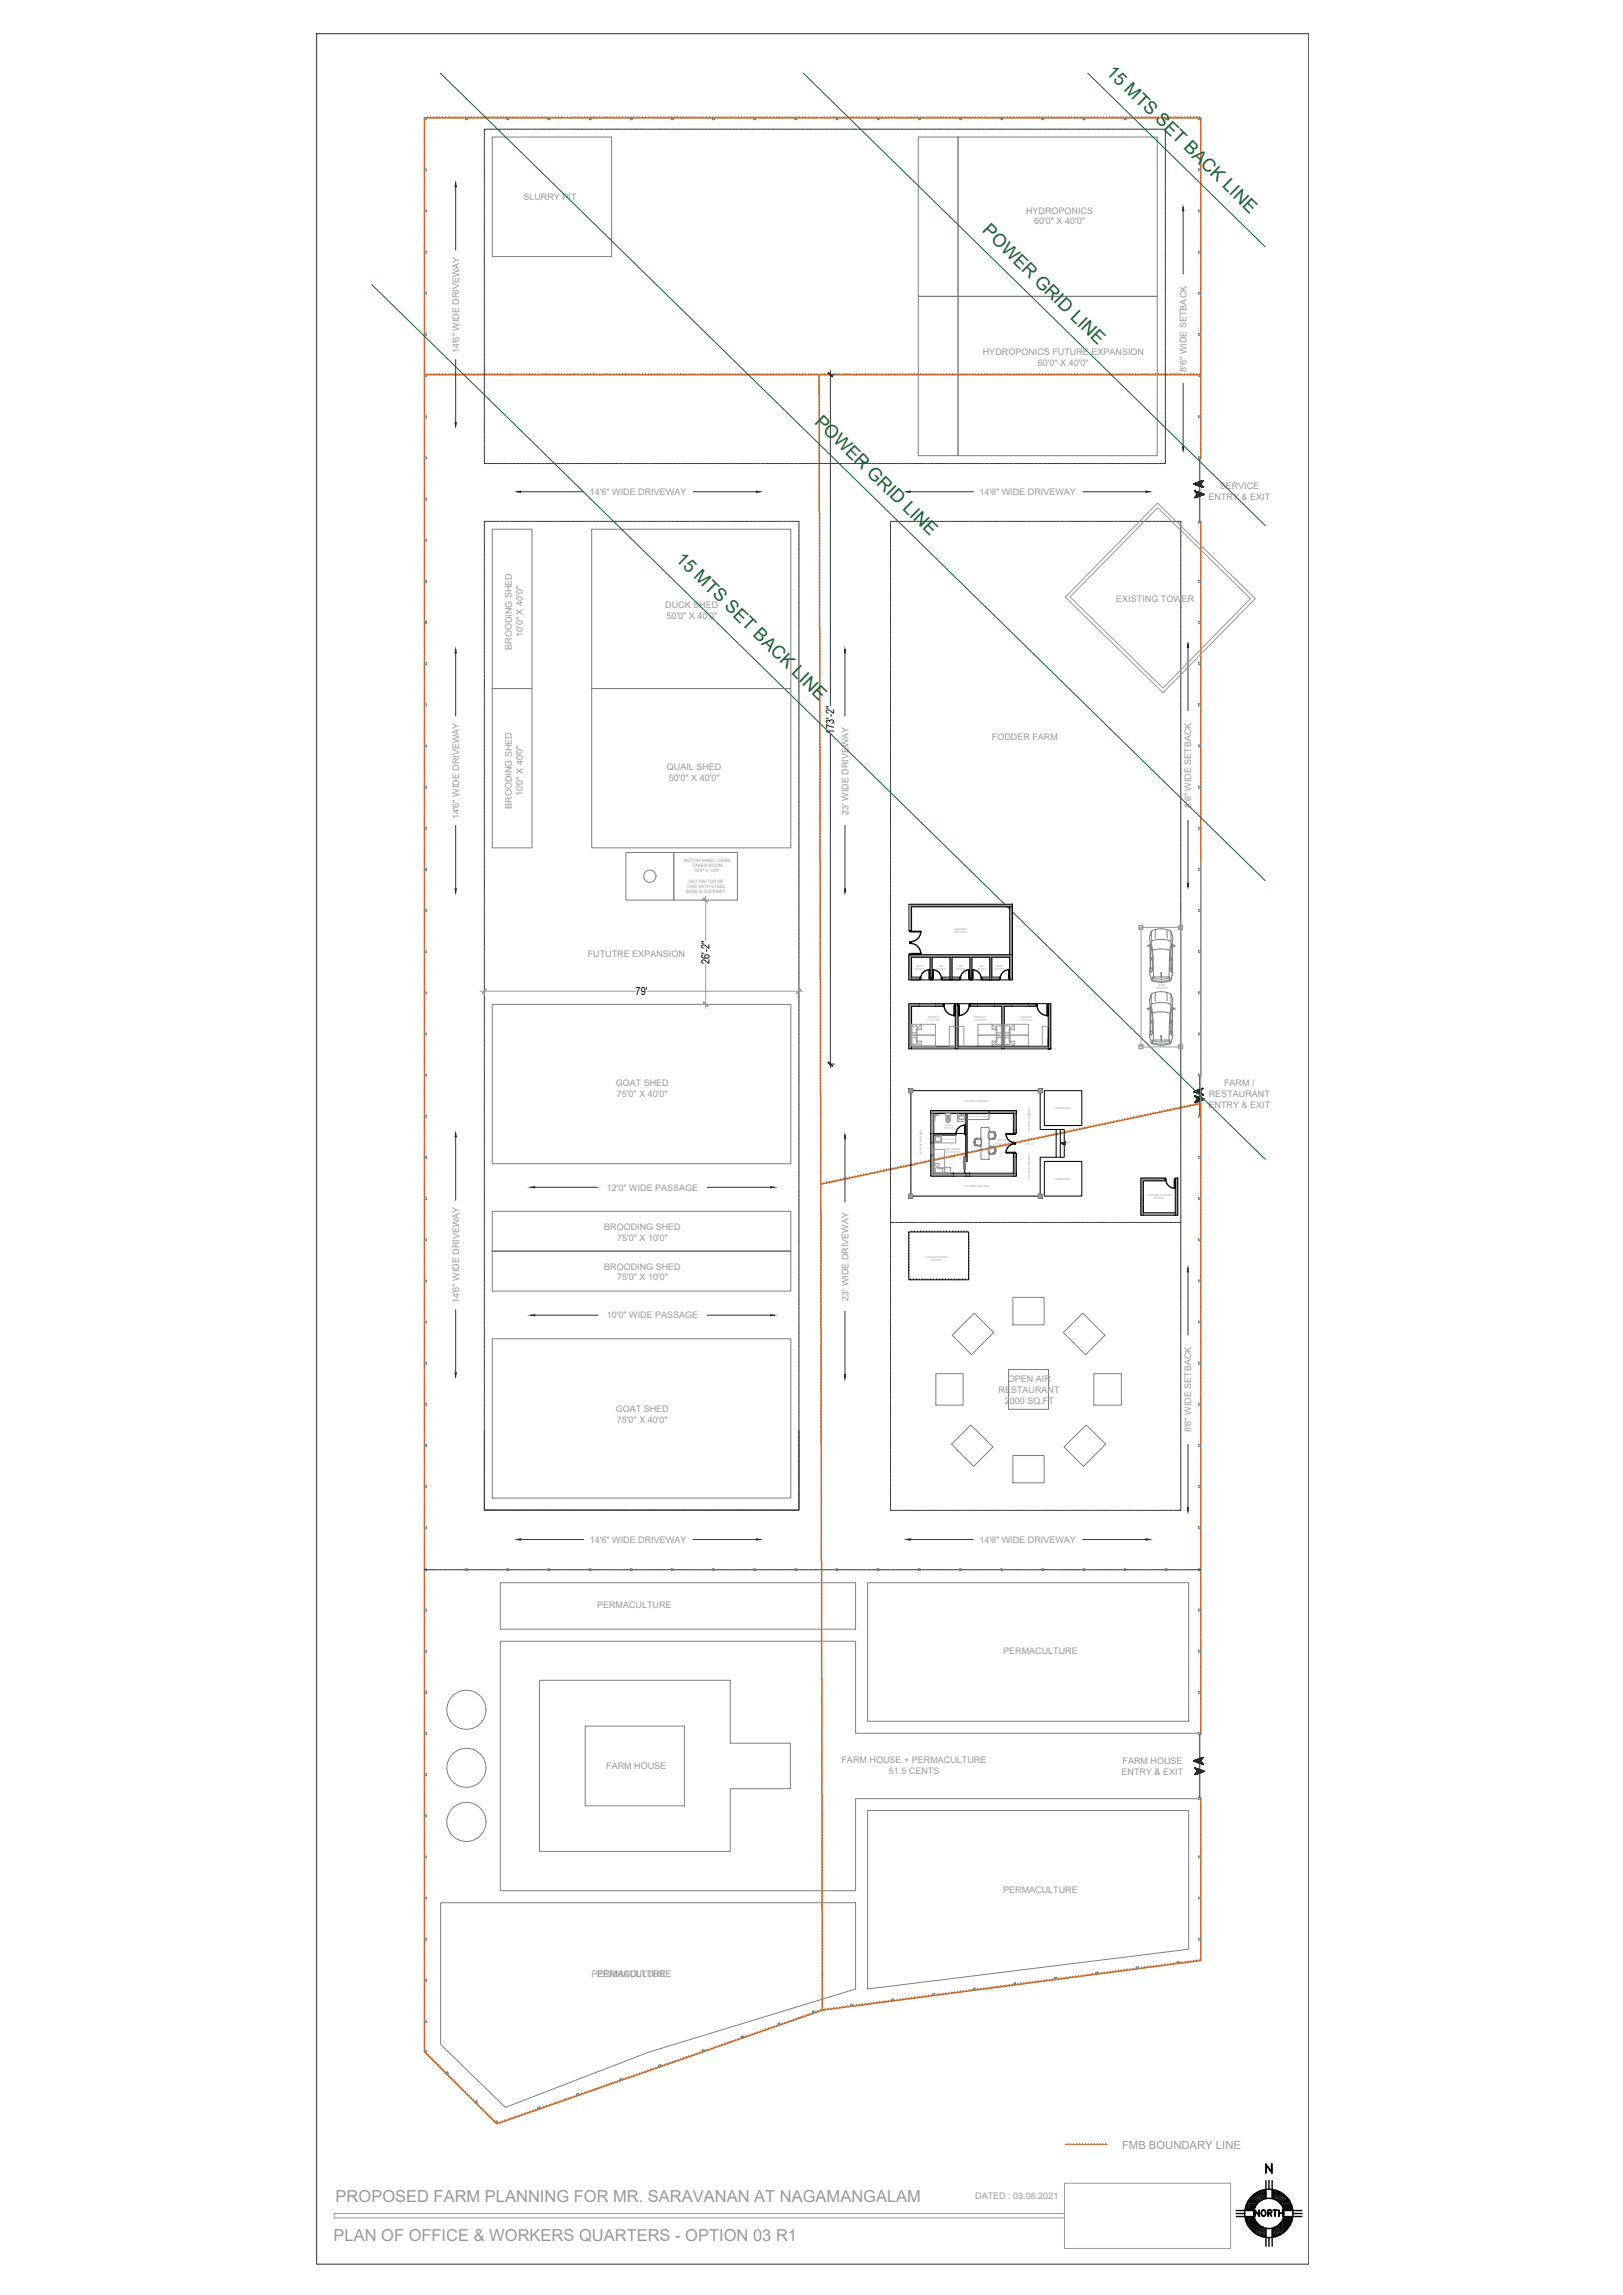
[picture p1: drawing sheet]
<svg xmlns="http://www.w3.org/2000/svg" width="297mm" height="420mm" viewBox="0 0 297 420" stroke-linecap="round" stroke-linejoin="round" font-family="sans-serif">
<defs><g id="words">
<g font-size="3.3" fill="#136734">
<text x="202.3" y="13.3" transform="rotate(44 202.3 13.3)">15 MTS SET BACK LINE</text>
<text x="179.6" y="42.4" transform="rotate(44 179.6 42.4)">POWER GRID LINE</text>
<text x="148.9" y="77.4" transform="rotate(44 148.9 77.4)">POWER GRID LINE</text>
<text x="123.5" y="102.5" transform="rotate(44 123.5 102.5)">15 MTS SET BACK LINE</text>
</g>
<g font-size="3" fill="#999">
<text x="61.4" y="403">PROPOSED FARM PLANNING FOR MR. SARAVANAN AT NAGAMANGALAM</text>
<text x="61" y="410.2">PLAN OF OFFICE &amp; WORKERS QUARTERS - OPTION 03 R1</text>
</g>
<text font-size="2.1" fill="#999" x="205.4" y="393.4">FMB BOUNDARY LINE</text>
<g font-size="2">
<text x="152.7" y="134.4" transform="rotate(-90 152.7 134.4)">173'-2&quot;</text>
<text x="129.9" y="176.5" transform="rotate(-90 129.9 176.5)">26'-2&quot;</text>
<text x="116.3" y="182.2">79'</text>
</g>
<g font-size="1.6" fill="#999">
<text x="95.8" y="36.6">SLURRY PIT</text>
<text x="187.8" y="39.1">HYDROPONICS</text>
<text x="189.3" y="41.1">60'0&quot; X 40'0&quot;</text>
<text x="84" y="64.7" transform="rotate(-90 84 64.7)">14'6&quot; WIDE DRIVEWAY</text>
<text x="179.9" y="65">HYDROPONICS FUTURE EXPANSION</text>
<text x="189.9" y="67">60'0&quot; X 40'0&quot;</text>
<text x="217.1" y="68" transform="rotate(-90 217.1 68)">8'6&quot; WIDE SETBACK</text>
<text x="223.2" y="89.6">SERVICE</text>
<text x="107.9" y="90.6">14'6&quot; WIDE DRIVEWAY</text>
<text x="179.2" y="90.6">14'6&quot; WIDE DRIVEWAY</text>
<text x="221.2" y="91.6">ENTRY &amp; EXIT</text>
<text x="121.8" y="111.3">DUCK SHED</text>
<text x="122" y="113.3">50'0&quot; X 40'0&quot;</text>
<text x="204.3" y="110.1">EXISTING TOWER</text>
<text x="93.7" y="118.9" transform="rotate(-90 93.7 118.9)">BROODING SHED</text>
<text x="95.7" y="116.7" transform="rotate(-90 95.7 116.7)">10'0&quot; X 40'0&quot;</text>
<text x="181.5" y="135.5">FODDER FARM</text>
<text x="122" y="141">QUAIL SHED</text>
<text x="122.4" y="142.9">50'0&quot; X 40'0&quot;</text>
<text x="93.7" y="148.1" transform="rotate(-90 93.7 148.1)">BROODING SHED</text>
<text x="95.7" y="145.8" transform="rotate(-90 95.7 145.8)">10'0&quot; X 40'0&quot;</text>
<text x="155.3" y="149.2" transform="rotate(-90 155.3 149.2)">23' WIDE DRIVEWAY</text>
<text x="218" y="147.9" transform="rotate(-90 218 147.9)">8'6&quot; WIDE SETBACK</text>
<text x="84" y="150" transform="rotate(-90 84 150)">14'6&quot; WIDE DRIVEWAY</text>
<text x="107.6" y="175.2">FUTUTRE EXPANSION</text>
<text x="112.7" y="198.8">GOAT SHED</text>
<text x="112.9" y="200.8">75'0&quot; X 40'0&quot;</text>
<text x="221.2" y="202.8">ENTRY &amp; EXIT</text>
<text x="221.2" y="200.8">RESTAURANT</text>
<text x="224" y="198.8">FARM /</text>
<text x="111" y="218">12'0&quot; WIDE PASSAGE</text>
<text x="110.6" y="225.2">BROODING SHED</text>
<text x="112.9" y="227.1">75'0&quot; X 10'0&quot;</text>
<text x="110.6" y="232.5">BROODING SHED</text>
<text x="84" y="238.6" transform="rotate(-90 84 238.6)">14'6&quot; WIDE DRIVEWAY</text>
<text x="112.9" y="234.4">75'0&quot; X 10'0&quot;</text>
<text x="155.3" y="238.1" transform="rotate(-90 155.3 238.1)">23' WIDE DRIVEWAY</text>
<text x="111" y="241.4">10'0&quot; WIDE PASSAGE</text>
<text x="182.8" y="255">RESTAURANT</text>
<text x="183.9" y="257">2000 SQ.FT</text>
<text x="184.4" y="253">OPEN AIR</text>
<text x="112.7" y="258.6">GOAT SHED</text>
<text x="112.9" y="260.5">75'0&quot; X 40'0&quot;</text>
<text x="218" y="262.2" transform="rotate(-90 218 262.2)">8'6&quot; WIDE SETBACK</text>
<text x="107.9" y="282.4">14'6&quot; WIDE DRIVEWAY</text>
<text x="179.2" y="282.4">14'6&quot; WIDE DRIVEWAY</text>
<text x="109.3" y="294.4">PERMACULTURE</text>
<text x="183.6" y="302.8">PERMACULTURE</text>
<text x="111" y="323.8">FARM HOUSE</text>
<text x="154" y="322.8">FARM HOUSE + PERMACULTURE</text>
<text x="205.4" y="322.9">FARM HOUSE</text>
<text x="162.7" y="324.8">51.5 CENTS</text>
<text x="205.3" y="324.9">ENTRY &amp; EXIT</text>
<text x="183.6" y="346.6">PERMACULTURE</text>
<text x="108.2" y="361.9">PERMACULTURE</text>
<text x="178.5" y="402.6">DATED : 03.08.2021</text>
</g>
<g font-size=".8" fill="#999">
<text x="125.1" y="157.7">MOTOR SHED / CARE</text>
<text x="126" y="161.6">OHT ON TOP OF</text>
<text x="126.7" y="158.7">TAKER ROOM</text>
<text x="127.1" y="159.7">16'0&quot; X 12'0&quot;</text>
<text x="125.6" y="163.6">BASE &amp; SUPPORT</text>
<text x="125.7" y="162.5">THIS WITH STEEL</text>
</g>
<g font-size=".5" fill="#999">
<text x="174.6" y="170.8">24'6&quot;X12'0&quot;</text>
<text x="174.7" y="170.3">GODOWN</text>
<text x="167.5" y="177.6">4'6&quot;X5'0&quot;</text>
<text x="167.8" y="177">BATH</text>
<text x="171.4" y="177.6">4'6&quot;X5'0&quot;</text>
<text x="174.9" y="177.6">4'6&quot;X5'0&quot;</text>
<text x="178.8" y="177.6">4'6&quot;X5'0&quot;</text>
<text x="182.1" y="177.6">4'6&quot;X5'0&quot;</text>
<text x="182.4" y="177">BATH</text>
<text x="211.4" y="181.1">10'0&quot;X30'0&quot;</text>
<text x="212" y="180.5">SHED</text>
<text x="169.9" y="186.3">ROOM 01</text>
<text x="178.4" y="186.3">ROOM 02</text>
<text x="186.9" y="186.3">ROOM 03</text>
<text x="176.5" y="201.7">5'0&quot; WIDE VARANDA</text>
<text x="193" y="203.1">LANDSCAPE</text>
<text x="172.7" y="206.7">8'0&quot;X5'0&quot;</text>
<text x="173" y="206.1">WASH</text>
<text x="182" y="209.5">11'7.5&quot;X15'0&quot;</text>
<text x="182.5" y="208.9">OFFICE</text>
<text x="188.5" y="207.2" transform="rotate(-90 188.5 207.2)">5'0&quot; WIDE VARANDA</text>
<text x="195.1" y="209.5">UP</text>
<text x="168.7" y="211.4" transform="rotate(-90 168.7 211.4)">5'0&quot; WIDE VARANDA</text>
<text x="173.1" y="210.6">BED SPACE</text>
<text x="173.1" y="211.1">8'4.5&quot;X9'7.5&quot;</text>
<text x="188.5" y="215.9" transform="rotate(-90 188.5 215.9)">5'0&quot; WIDE VARANDA</text>
<text x="176.5" y="217.4">5'0&quot; WIDE VARANDA</text>
<text x="193.1" y="216">LANDSCAPE</text>
<text x="210" y="219">ELECTRICAL ROOM</text>
<text x="211.3" y="219.6">8'0&quot;X8'0&quot;</text>
<text x="169.4" y="230.2">FUTURE KITCHEN</text>
</g>
<g font-size=".3" fill="#999">
<text x="172.4" y="208.7">KITCHENETTE</text>
<text x="177.2" y="204.5">LOW LEVEL STORAGE</text>
</g>
</g></defs>
<!-- layer: Dimnsions -->
<g fill="none" stroke="#333" stroke-width=".18">
<path d="M58 6.2h181.5v408.3h-181.5zM83.4 34.2v11.6M216.5 38.6v11.6M83.4 65.8v11.6M151.8 68.6h.9M152 67.8v61.4M216.5 70.2v11.6M95.3 90h11.5M126.9 90h11.5M166.6 90h11.5M198.2 90h11.5M83.4 119.5v11.6"/>
<path d="M154.6 119.5v11.6M217.4 118.5v11.6M152 134.2v61.3M83.4 151.1v11.6M154.6 151.1v11.6M217.4 150.1v11.6M151.8 194.8h.9M83.4 208.1v11.6M97.9 217.4h11.5M129.5 217.4h11.5M154.6 208.5v11.5M176.5 214.1v.6"/>
<path d="M176.6 214.1v.6M83.4 239.8v11.5M217.4 232.9v11.5M97.9 240.8h11.5M129.5 240.8h11.5M154.6 240.1v11.5M217.4 264.4v11.6M95.3 281.8h11.5M126.9 281.8h11.5M166.6 281.8h11.5M198.2 281.8h11.5"/>
</g>
<!-- layer: hatch1 -->
<path d="M194.8 399.7h30.4v11.9h-30.4zM61.2 405.2h133.6v.8h-133.6z" fill="none" stroke="#999" stroke-width=".18"/>
<!-- layer: 0 -->
<g fill="none" stroke="#000" stroke-width=".25">
<path d="M231.6 396.1l1.1 1.5 .1-1.5v1.7l-1.1-1.4-.1 1.4zM231.7 399.2v3.3M232.2 399.2v1.6M232.8 399.2v3.3M226.2 405.2h1.6M226.3 404.7h3.2M226.3 405.8h3.2M227.9 404.5h.1M227.9 405.9h.1M228 404.1h.1M228 406.2h.1M228 404h.2"/>
<path d="M228 404.3h.2M228 404.7h.2M228 406h.2M228 406.4h.2M228.1 406.7h.1M228.1 403.6h.1M228.2 403.8h.1M228.2 404.1h.1M228.2 404.5h.1M228.2 405.9h.1M228.2 406.2h.1M228.2 406.6h.1"/>
<path d="M228.2 406.9h.1M228.2 403.5h.1M228.3 407.2h.1M228.3 403.3h.3M228.3 403.6h.3M228.3 404h.3M228.3 404.3h.3M228.3 404.7h.3M228.3 406h.3M228.3 406.4h.3M228.3 406.7h.3M228.3 407.1h.3"/>
<path d="M228.4 407.4h.2M228.5 402.9h.1M228.6 403.1h.1M228.6 403.5h.1M228.6 403.8h.1M228.6 404.1h.1M228.6 404.5h.1M228.6 405.9h.1M228.6 406.2h.1M228.6 406.6h.1M228.6 406.9h.1M228.6 407.2h.1"/>
<path d="M228.6 407.6h.1M228.6 402.7h.1M228.7 402.6h.2M228.7 402.9h.2M228.7 403.3h.2M228.7 403.6h.2M228.7 404h.2M228.7 404.3h.2M228.7 404.7h.2M228.7 406h.2M228.7 406.4h.2M228.7 406.7h.2"/>
<path d="M228.7 407.1h.2M228.7 407.4h.2M228.7 407.8h.2M228.9 402.4h.2M228.9 402.7h.2M228.9 403.1h.2M228.9 403.5h.2M228.9 403.8h.2M228.9 404.1h.2M228.9 404.5h.2M228.9 405.9h.2M228.9 406.2h.2"/>
<path d="M228.9 406.6h.2M228.9 406.9h.2M228.9 407.2h.2M228.9 407.6h.2M228.9 408h.2M229.1 402.2h.1M229.1 402.6h.1M229.1 402.9h.1M229.1 403.3h.1M229.1 403.6h.1M229.1 404h.1M229.1 404.3h.1"/>
<path d="M229.1 404.7h.1M229.1 406h.1M229.1 406.4h.1M229.1 406.7h.1M229.1 407.1h.1M229.1 407.4h.1M229.1 407.8h.1M229.1 408.1h.1M229.2 402.1h.2M229.2 402.4h.2M229.2 402.7h.2M229.2 403.1h.2"/>
<path d="M229.2 403.5h.2M229.2 403.8h.2M229.2 404.1h.2M229.2 404.5h.2M229.2 405.9h.2M229.2 406.2h.2M229.2 406.6h.2M229.2 406.9h.2M229.2 407.2h.2M229.2 407.6h.2M229.2 408h.2M229.2 408.3h.2"/>
<path d="M229.4 401.9h.2M229.4 402.2h.2M229.4 402.6h.2M229.4 402.9h.2M229.4 403.3h.2M229.4 403.6h.2M229.4 404h.2M229.4 404.3h.2M229.4 404.7h.2M229.4 406h.2M229.4 406.4h.2M229.4 406.7h.2"/>
<path d="M229.4 407.1h.2M229.4 407.4h.2M229.4 407.8h.2M229.4 408.1h.2M229.4 408.5h.2M229.6 401.7h.1M229.6 402.1h.1M229.6 402.4h.1M229.6 402.7h.1M229.6 403.1h.1M229.6 403.5h.1M229.6 403.8h.1"/>
<path d="M229.6 404.1h.1M229.6 404.5h.1M229.6 406.2h.1M229.6 406.6h.1M229.6 406.9h.1M229.6 407.2h.1M229.6 407.6h.1M229.6 408h.1M229.6 408.6h.1M229.6 408.3h.1M229.7 404.6l.7 1 .1-1v1.2l-.8-1v1zM229.7 401.9h.2"/>
<path d="M229.7 402.2h.2M229.7 402.6h.2M229.7 402.9h.2M229.7 403.3h.2M229.7 403.6h.2M229.7 404h.1M229.7 406.7h.2M229.7 407.1h.2M229.7 407.4h.2M229.7 407.8h.2M229.7 408.1h.2M229.7 408.5h.2"/>
<path d="M229.7 408.8h.2M229.8 401.6h.1M229.9 401.7h.2M229.9 402.1h.2M229.9 402.4h.2M229.9 402.7h.2M229.9 403.1h.2M229.9 403.5h.2M229.9 406.9h.1M229.9 407.2h.2M229.9 407.6h.2M229.9 408h.2"/>
<path d="M229.9 408.6h.2M229.9 408.3h.2M229.9 409h.2M230.1 401.6h.2M230.1 401.9h.2M230.1 402.2h.2M230.1 402.6h.2M230.1 402.9h.2M230.1 403.3h.2M230.1 407.1h.1M230.1 407.4h.2M230.1 407.8h.2"/>
<path d="M230.1 408.1h.2M230.1 408.5h.2M230.1 408.8h.2M230.2 409.1h.1M230.3 401.4h.1M230.3 401.7h.1M230.3 402.1h.1M230.3 402.4h.1M230.3 402.7h.1M230.3 403.1h.1M230.3 407.2h.1M230.3 407.6h.1"/>
<path d="M230.3 408h.1M230.3 408.6h.1M230.3 408.3h.1M230.3 409h.1M230.4 401.2h.2M230.4 401.6h.2M230.4 401.9h.2M230.4 402.2h.2M230.4 402.6h.2M230.4 402.9h.2M230.4 407.4h.2M230.4 407.8h.2"/>
<path d="M230.4 408.1h.2M230.4 408.5h.2M230.4 408.8h.2M230.4 409.1h.2M230.6 401.4h.2M230.6 401.7h.2M230.6 402.1h.2M230.6 402.4h.2M230.6 402.7h.2M230.6 407.6h.2M230.6 408h.2M230.6 408.6h.2"/>
<path d="M230.6 408.3h.2M230.6 409h.2M230.6 409.3h.2M230.8 401.2h.2M230.8 401.6h.2M230.8 401.9h.2M230.8 402.2h.2M230.8 402.6h.2M230.8 407.8h.2M230.8 408.1h.2M230.8 408.5h.2M230.8 408.8h.2"/>
<path d="M230.8 409.1h.2M231 401h.1M231 401.4h.1M231 401.7h.1M231 402.1h.1M231 402.4h.1M231 402.7h.1M231 408h.1M231 408.6h.1M231 408.3h.1M231 409h.1M231 409.3h.1"/>
<path d="M231 404.7a.53 .53 0 0 1 .7 .5 .53 .53 0 0 1-.7 .5l-.2-.4zM231 404.7a.36 .36 0 0 1 .4 0 .36 .36 0 0 1 .2 .3l-.1 .6h-.5l-.1-.3zM231.1 407.8h.1M231.1 401.2h.2M231.1 401.6h.2M231.1 401.9h.2M231.1 402.2h.2M231.1 402.6h.2M231.1 408.1h.2M231.1 408.5h.2M231.1 408.8h.2M231.1 409.1h.2"/>
<path d="M231.1 409.5h.2M231.3 401h.2M231.3 401.4h.2M231.3 401.7h.2M231.3 402.1h.2M231.3 402.4h.2M231.3 408h.2M231.3 408.6h.2M231.3 408.3h.2M231.3 409h.2M231.3 409.3h.2M231.5 401.2h.1"/>
<path d="M231.5 401.6h.1M231.5 401.9h.1M231.5 402.2h.1M231.5 408.1h.1M231.5 408.5h.1M231.5 408.8h.1M231.5 409.1h.1M231.5 409.5h.1M231.6 400.8h.1M231.6 401h.1M231.6 401.4h.1M231.6 401.7h.1"/>
<path d="M231.6 402.1h.1M231.6 402.4h.1M231.6 408l.1 3.2M231.6 408.6h.1M231.6 408.3h.1M231.6 409h.1M231.6 409.3h.1M232.1 405.2h.4l.2-.4-.2-.1h-.4v1.1v-1.2l.6 .1-.1 .5h-.5M232.2 409.6v1.7M232.4 405.2l.3 .6zM232.8 401h.1M232.8 401.4h.1"/>
<path d="M232.8 401.7h.1M232.8 402.1h.1M232.8 402.4h.1M232.8 408.6h.1M232.8 408.3h.1M232.8 409h.1M232.8 409.3h.1M232.9 400.8h.1M232.9 401.2h.1M232.9 401.6h.1M232.9 401.9h.1M232.9 402.2h.1"/>
<path d="M232.9 408l-.1 3.2M232.9 408.1h.1M232.9 408.5h.1M232.9 408.8h.1M232.9 409.1h.1M232.9 409.5h.1M233 404.6l.7 .1zM233 401h.2M233 401.4h.2M233 401.7h.2M233 402.1h.2M233 402.4h.2"/>
<path d="M233 408h.2M233 408.6h.2M233 408.3h.2M233 409h.2M233 409.3h.2M233.2 401.2h.2M233.2 401.6h.2M233.2 401.9h.2M233.2 402.2h.2M233.2 402.6h.2M233.2 408.1h.2M233.2 408.5h.2"/>
<path d="M233.2 408.8h.2M233.2 409.1h.2M233.2 409.5h.2M233.3 404.7v1.1l.1-1.1M233.4 407.8h.1M233.4 401h.2M233.4 401.4h.2M233.4 401.7h.2M233.4 402.1h.2M233.4 402.4h.2M233.4 408h.2M233.4 408.6h.2"/>
<path d="M233.4 408.3h.2M233.4 409h.2M233.4 409.3h.2M233.5 402.7h.1M233.6 401.2h.1M233.6 401.6h.1M233.6 401.9h.1M233.6 402.2h.1M233.6 402.6h.1M233.6 407.8h.1M233.6 408.1h.1M233.6 408.5h.1"/>
<path d="M233.6 408.8h.1M233.6 409.1h.1M233.7 401.4h.2M233.7 401.7h.2M233.7 402.1h.2M233.7 402.4h.2M233.7 402.7h.2M233.7 407.6h.2M233.7 408h.2M233.7 408.6h.2M233.7 408.3h.2M233.7 409h.2"/>
<path d="M233.7 409.3h.2M233.9 401.2h.2M233.9 401.6h.2M233.9 401.9h.2M233.9 402.2h.2M233.9 402.6h.2M233.9 402.9h.2M233.9 407.8h.2M233.9 408.1h.2M233.9 408.5h.2M233.9 408.8h.2M233.9 409.1h.2"/>
<path d="M233.9 407.4h.2M234 404.6l.1 1.2zM234.1 401.4h.1M234.1 401.7h.1M234.1 402.1h.1M234.1 402.4h.1M234.1 402.7h.1M234.1 403.1h.1M234.1 407.6h.1M234.1 408h.1M234.1 408.6h.1M234.1 408.3h.1"/>
<path d="M234.1 409h.1M234.1 405.2h.6M234.1 407.2h.1M234.2 401.6h.2M234.2 401.9h.2M234.2 402.2h.2M234.2 402.6h.2M234.2 402.9h.2M234.2 403.3h.2M234.2 407.4h.2M234.2 407.8h.2M234.2 408.1h.2"/>
<path d="M234.2 408.5h.2M234.2 408.8h.2M234.2 409.1h.1M234.3 407.1h.1M234.4 401.4h.1M234.4 401.7h.2M234.4 402.1h.2M234.4 402.4h.2M234.4 402.7h.2M234.4 403.1h.2M234.4 403.5h.2M234.4 407.2h.2"/>
<path d="M234.4 407.6h.2M234.4 408h.2M234.4 408.6h.2M234.4 408.3h.2M234.4 409h.2M234.5 406.9h.1M234.6 401.6h.1M234.6 401.9h.2M234.6 402.2h.2M234.6 402.6h.2M234.6 402.9h.2M234.6 403.3h.2"/>
<path d="M234.6 403.6h.2M234.6 406.7h.2M234.6 407.1h.2M234.6 407.4h.2M234.6 407.8h.2M234.6 408.1h.2M234.6 408.5h.2M234.6 408.8h.2M234.7 404.6l.1 1.2zM234.7 404h.1M234.8 401.7h.2M234.8 402.1h.2"/>
<path d="M234.8 402.4h.2M234.8 402.7h.2M234.8 403.1h.2M234.8 403.5h.2M234.8 403.8h.2M234.8 404.1h.2M234.8 406.6h.2M234.8 406.9h.2M234.8 407.2h.2M234.8 407.6h.2M234.8 408h.2M234.8 408.6h.2"/>
<path d="M234.8 408.3h.2M234.9 406.2h.1M234.9 404.5h.1M235 401.9h.1M235 402.2h.1M235 402.6h.1M235 402.9h.1M235 403.3h.1M235 403.6h.1M235 404h.1M235 404.3h.1M235 404.7h.1"/>
<path d="M235 406h.1M235 406.4h.1M235 406.7h.1M235 407.1h.1M235 407.4h.1M235 407.8h.1M235 408.1h.1M235 408.5h.1M235 404.7h3.3M235 405.8h3.3M235.1 402.1h.2M235.1 402.4h.2"/>
<path d="M235.1 402.7h.2M235.1 403.1h.2M235.1 403.5h.2M235.1 403.8h.2M235.1 404.1h.2M235.1 404.5h.2M235.1 405.9h.2M235.1 406.2h.2M235.1 406.6h.2M235.1 406.9h.2M235.1 407.2h.2M235.1 407.6h.2"/>
<path d="M235.1 408h.2M235.1 408.3h.2M235.3 408.5h.1M235.3 402.2h.2M235.3 402.6h.2M235.3 402.9h.2M235.3 403.3h.2M235.3 403.6h.2M235.3 404h.2M235.3 404.3h.2M235.3 404.7h.2M235.3 406h.2"/>
<path d="M235.3 406.4h.2M235.3 406.7h.2M235.3 407.1h.2M235.3 407.4h.2M235.3 407.8h.2M235.3 408.1h.2M235.5 408.3h.1M235.5 402.4h.1M235.5 402.7h.1M235.5 403.1h.1M235.5 403.5h.1M235.5 403.8h.1"/>
<path d="M235.5 404.1h.1M235.5 404.5h.1M235.5 405.9h.1M235.5 406.2h.1M235.5 406.6h.1M235.5 406.9h.1M235.5 407.2h.1M235.5 407.6h.1M235.5 408h.1M235.6 402.6h.2M235.6 402.9h.2M235.6 403.3h.2"/>
<path d="M235.6 403.6h.2M235.6 404h.2M235.6 404.3h.2M235.6 404.7h.2M235.6 406h.2M235.6 406.4h.2M235.6 406.7h.2M235.6 407.1h.2M235.6 407.4h.2M235.6 407.8h.2M235.8 402.7h.1M235.8 403.1h.2"/>
<path d="M235.8 403.5h.2M235.8 403.8h.2M235.8 404.1h.2M235.8 404.5h.2M235.8 405.9h.2M235.8 406.2h.2M235.8 406.6h.2M235.8 406.9h.2M235.8 407.2h.2M235.8 407.6h.2M236 402.9h.1M236 403.3h.1"/>
<path d="M236 403.6h.1M236 404h.1M236 404.3h.1M236 404.7h.1M236 406h.1M236 406.4h.1M236 406.7h.1M236 407.1h.1M236 407.4h.1M236.1 403.5h.2M236.1 403.8h.2M236.1 404.1h.2"/>
<path d="M236.1 404.5h.2M236.1 405.9h.2M236.1 406.2h.2M236.1 406.6h.2M236.1 406.9h.2M236.1 407.2h.1M236.3 403.6h.1M236.3 404h.2M236.3 404.3h.2M236.3 404.7h.2M236.3 406h.2M236.3 406.4h.2"/>
<path d="M236.3 406.7h.1M236.5 404.1h.1M236.5 404.5h.1M236.5 405.9h.1M236.5 406.2h.1M236.7 405.2h1.6"/>
<circle cx="232.2" cy="405.2" r="4.4"/>
<circle cx="232.2" cy="405.2" r="2.77"/>
</g>
<g fill="none" stroke="#cd6928" stroke-width=".18">
<path d="M194.9 392.6h.3M195.2 392.6h.2M195.5 392.6h.1M195.5 392.6h.4M196 392.6h.1M196.1 392.6h.1M196.3 392.6h.2M196.5 392.6h.1M196.6 392.6h.2M196.9 392.6h.1M197.1 392.6h.1M197.1 392.6h.2"/>
<path d="M197.4 392.6h.1M197.6 392.6h.1M197.7 392.6h.1M197.9 392.6h.1M198.1 392.6h.1M198.2 392.6h.1M198.4 392.6h.2M198.7 392.6h.1M198.7 392.6h.2M199 392.6h.1M199.2 392.6h.1M199.3 392.6h.3"/>
<path d="M199.7 392.6h.1M199.8 392.6h.1M200 392.6h.2M200.2 392.6h.1M200.3 392.6h.4M200.8 392.6h.1M200.9 392.6h.1M201.1 392.6h.2M201.3 392.6h.1M201.4 392.6h.1M201.6 392.6h.2M201.8 392.6h.1"/>
<path d="M201.9 392.6h.2M202.1 392.6h.2M202.4 392.6h.1M202.4 392.6h.2"/>
</g>
<!-- layer: wall -->
<g fill="none" stroke="#cd6928" stroke-width=".25">
<path d="M77.7 22h.1M77.7 22.5h.1M77.7 23.1h.1M77.7 23.6h.1M77.7 24.1h.1M77.7 24.7h.1M77.7 25.2h.1M77.7 25.7h.1M77.7 26.2h.1M77.7 26.8h.1M77.7 27.3h.1M77.7 27.8h.1"/>
<path d="M77.7 28.4h.1M77.7 28.9h.1M77.7 29.4h.1M77.7 30h.1M77.7 30.5h.1M77.7 31h.1M77.7 31.6h.1M77.7 32.1h.1M77.7 32.6h.1M77.7 33.2h.1M77.7 33.7h.1M77.7 34.2h.1"/>
<path d="M77.7 34.7h.1M77.7 35.3h.1M77.7 35.8h.1M77.7 36.4h.1M77.7 36.9h.1M77.7 37.4h.1M77.7 38h.1M77.7 38.5h.1M77.7 39h.1M77.7 39.5h.1M77.7 21.8v.1M77.7 22.1v.1"/>
<path d="M77.7 22.3v.2M77.7 22.6v.2M77.7 22.8v.2M77.7 23.1v.4M77.7 23.7v.1M77.7 23.9v.1M77.7 24.2v.4M77.7 24.8v.1M77.7 25v.1M77.7 25.3v.1M77.7 25.5v.1M77.7 25.8v.1"/>
<path d="M77.7 26v.2M77.7 26.3v.2M77.7 26.6v.1M77.7 26.9v.1M77.7 27.1v.1M77.7 27.4v.1M77.7 27.6v.2M77.7 27.9v.4M77.7 28.4v.2M77.7 28.7v.1M77.7 29v.4M77.7 29.5v.2"/>
<path d="M77.7 29.7v.2M77.7 30v.2M77.7 30.3v.1M77.7 30.6v.1M77.7 30.8v.2M77.7 31.1v.2M77.7 31.4v.1M77.7 31.7v.1M77.7 31.9v.1M77.7 32.2v.1M77.7 32.4v.1M77.7 32.7v.4"/>
<path d="M77.7 33.2v.2M77.7 33.5v.1M77.7 33.8v.3M77.7 34.3v.1M77.7 34.5v.2M77.7 34.8v.2M77.7 35.1v.1M77.7 35.4v.1M77.7 35.6v.2M77.7 35.9v.2M77.7 36.1v.2M77.7 36.4v.2"/>
<path d="M77.7 36.6v.2M77.7 36.9v.2M77.7 37.2v.1M77.7 37.5v.4M77.7 38v.2M77.7 38.3v.1M77.7 38.6v.3M77.7 39.1v.1M77.7 39.3v.2M77.7 39.6v.2M77.7 39.9v.1M78 21.6h-.3v.1"/>
<path d="M78.1 21.6h.1M78.3 21.6h.1M78.4 21.6h.1M78.6 21.6h.2M78.8 21.6h.1M78.9 21.6h.2M79.2 21.6h.1M79.4 21.6h.1M79.5 21.6h.1M79.7 21.6h.1M79.9 21.6h.1M80 21.6h.1"/>
<path d="M80.2 21.6h.1M80.4 21.6h.1M80.5 21.6h.1M80.7 21.6h.2M81 21.6h.1M81 21.6h.2M81.3 21.6h.1M81.5 21.6h.1M81.6 21.6h.4M82 21.6h.1M82.1 21.6h.2M82.3 21.6h.2"/>
<path d="M82.6 21.6h.1M82.6 21.6h.4M83.1 21.6h.1M83.2 21.6h.1M83.4 21.6h.2M83.6 21.6h.1M83.7 21.6h.2M83.9 21.6h.2M84.2 21.6h.1M84.2 21.6h.2M84.5 21.6h.1M84.7 21.6h.1"/>
<path d="M84.8 21.6h.1M85 21.6h.1M85.2 21.6h.1M85.3 21.6h.1M85.5 21.6h.2M85.8 21.6h.1M85.8 21.6h.2M86.1 21.6h.1M86.3 21.6h.1M86.4 21.6h.3M86.8 21.6h.1M86.9 21.6h.1"/>
<path d="M87.1 21.6h.2M87.3 21.6h.1M87.4 21.6h.4M87.9 21.6h.1M88 21.6h.1M88.2 21.6h.1M88.4 21.6h.1M88.5 21.6h.1M88.7 21.6h.2M88.9 21.6h.1M89 21.6h.2M89.2 21.6h.2"/>
<path d="M89.5 21.6h.1M89.5 21.6h.2M89.8 21.6h.1M90 21.6h.1M90.1 21.6h.1M90.3 21.6h.2M90.6 21.6h.1M90.6 21.6h.2M90.8 21.6h.2M91.1 21.6h.1M91.1 21.6h.4M91.6 21.6h.1"/>
<path d="M91.7 21.6h.1M91.9 21.6h.2M92.1 21.6h.1M92.2 21.6h.4M92.7 21.6h.1M92.8 21.6h.1M93 21.6h.1M93.2 21.6h.1M93.3 21.6h.1M93.5 21.6h.1M93.7 21.6h.1M93.8 21.6h.1"/>
<path d="M94 21.6h.2M94.3 21.6h.1M94.3 21.6h.2M94.6 21.6h.1M94.8 21.6h.1M94.9 21.6h.1M95.1 21.6h.2M95.3 21.6h.1M95.4 21.6h.1M95.6 21.6h.2M95.8 21.6h.1M95.9 21.6h.4"/>
<path d="M96.4 21.6h.1M96.5 21.6h.1M96.7 21.6h.2M96.9 21.6h.1M97 21.6h.4M97.5 21.6h.1M97.5 21.6h.2M97.7 21.6h.2M98 21.6h.1M98 21.6h.2M98.3 21.6h.1M98.5 21.6h.1"/>
<path d="M98.6 21.6h.1M98.8 21.6h.2M99.1 21.6h.1M99.1 21.6h.2M99.4 21.6h.1M99.6 21.6h.1M99.7 21.6h.1M99.9 21.6h.1M100.1 21.6h.1M100.2 21.6h.1M100.4 21.6h.1M100.6 21.6h.1"/>
<path d="M100.7 21.6h.4M101.2 21.6h.1M101.3 21.6h.1M101.5 21.6h.1M101.7 21.6h.1M101.8 21.6h.4M102.2 21.6h.1M102.3 21.6h.1M102.5 21.6h.2M102.7 21.6h.1M102.8 21.6h.2M103.1 21.6h.1"/>
<path d="M103.3 21.6h.1M103.4 21.6h.1M103.6 21.6h.2M103.8 21.6h.1M103.9 21.6h.2M104.1 21.6h.2M104.4 21.6h.1M104.4 21.6h.2M104.6 21.6h.2M104.9 21.6h.1M104.9 21.6h.2M105.2 21.6h.1"/>
<path d="M105.4 21.6h.1M105.5 21.6h.4M106 21.6h.1M106 21.6h.2M106.3 21.6h.1M106.5 21.6h.1M106.6 21.6h.3M107 21.6h.1M107.1 21.6h.1M107.3 21.6h.2M107.5 21.6h.1M107.6 21.6h.2"/>
<path d="M107.9 21.6h.1M108.1 21.6h.1M108.2 21.6h.1M108.4 21.6h.1M108.6 21.6h.1M108.7 21.6h.1M108.9 21.6h.2M109.1 21.6h.1M109.2 21.6h.1M109.4 21.6h.2M109.7 21.6h.1M109.7 21.6h.2"/>
<path d="M110 21.6h.1M110.2 21.6h.1M110.3 21.6h.4M110.7 21.6h.1M110.8 21.6h.2M111 21.6h.2M111.3 21.6h.1M111.3 21.6h.4M111.8 21.6h.1M111.9 21.6h.1M112.1 21.6h.2M112.3 21.6h.1"/>
<path d="M112.4 21.6h.2M112.6 21.6h.2M112.9 21.6h.1M112.9 21.6h.2M113.2 21.6h.1M113.4 21.6h.1M113.5 21.6h.1M113.7 21.6h.1M113.9 21.6h.1M114 21.6h.1M114.2 21.6h.2M114.5 21.6h.1"/>
<path d="M114.5 21.6h.2M114.8 21.6h.1M115 21.6h.1M115.1 21.6h.3M115.5 21.6h.1M115.6 21.6h.1M115.8 21.6h.2M116 21.6h.1M116.1 21.6h.4M116.6 21.6h.1M116.7 21.6h.1M116.9 21.6h.2"/>
<path d="M117.1 21.6h.1M117.2 21.6h.1M117.4 21.6h.2M117.6 21.6h.1M117.7 21.6h.2M117.9 21.6h.2M118.2 21.6h.1M118.2 21.6h.2M118.5 21.6h.1M118.7 21.6h.1M118.8 21.6h.1M119 21.6h.2"/>
<path d="M119.3 21.6h.1M119.3 21.6h.2M119.5 21.6h.2M119.8 21.6h.1M119.8 21.6h.4M120.3 21.6h.1M120.4 21.6h.1M120.6 21.6h.1M120.8 21.6h.1M120.9 21.6h.4M121.4 21.6h.1M121.5 21.6h.1"/>
<path d="M121.7 21.6h.1M121.9 21.6h.1M122 21.6h.1M122.2 21.6h.1M122.4 21.6h.1M122.5 21.6h.1M122.7 21.6h.2M122.9 21.6h.1M123 21.6h.2M123.3 21.6h.1M123.5 21.6h.1M123.6 21.6h.1"/>
<path d="M123.8 21.6h.2M124 21.6h.1M124.1 21.6h.1M124.3 21.6h.2M124.5 21.6h.1M124.6 21.6h.4M125.1 21.6h.1M125.1 21.6h.2M125.4 21.6h.1M125.6 21.6h.1M125.7 21.6h.4M126.2 21.6h.1"/>
<path d="M126.2 21.6h.2M126.4 21.6h.2M126.7 21.6h.1M126.7 21.6h.2M127 21.6h.1M127.2 21.6h.1M127.3 21.6h.1M127.5 21.6h.2M127.7 21.6h.1M127.8 21.6h.2M128.1 21.6h.1M128.3 21.6h.1"/>
<path d="M128.4 21.6h.1M128.6 21.6h.1M128.8 21.6h.1M128.9 21.6h.1M129.1 21.6h.1M129.3 21.6h.1M129.4 21.6h.4M129.9 21.6h.1M129.9 21.6h.2M130.2 21.6h.1M130.4 21.6h.1M130.5 21.6h.4"/>
<path d="M130.9 21.6h.1M131 21.6h.1M131.2 21.6h.2M131.4 21.6h.1M131.5 21.6h.2M131.8 21.6h.1M132 21.6h.1M132.1 21.6h.1M132.3 21.6h.2M132.5 21.6h.1M132.6 21.6h.2M132.8 21.6h.2"/>
<path d="M133.1 21.6h.1M133.1 21.6h.2M133.4 21.6h.1M133.6 21.6h.1M133.6 21.6h.2M133.9 21.6h.1M134.1 21.6h.1M134.2 21.6h.1M134.4 21.6h.2M134.7 21.6h.1M134.7 21.6h.2M135 21.6h.1"/>
<path d="M135.2 21.6h.1M135.3 21.6h.3M135.7 21.6h.1M135.8 21.6h.1M136 21.6h.2M136.2 21.6h.1M136.3 21.6h.2M136.6 21.6h.1M136.8 21.6h.1M136.9 21.6h.1M137.1 21.6h.1M137.3 21.6h.1"/>
<path d="M137.4 21.6h.1M137.6 21.6h.2M137.8 21.6h.1M137.9 21.6h.1M138.1 21.6h.2M138.4 21.6h.1M138.4 21.6h.2M138.7 21.6h.1M138.9 21.6h.1M139 21.6h.1M139.2 21.6h.2M139.4 21.6h.1"/>
<path d="M139.5 21.6h.2M139.7 21.6h.2M140 21.6h.1M140 21.6h.4M140.5 21.6h.1M140.6 21.6h.1M140.8 21.6h.2M141 21.6h.1M141.1 21.6h.4M141.6 21.6h.1M141.6 21.6h.2M141.9 21.6h.1"/>
<path d="M142.1 21.6h.1M142.2 21.6h.1M142.4 21.6h.1M142.6 21.6h.1M142.7 21.6h.1M142.9 21.6h.2M143.2 21.6h.1M143.2 21.6h.2M143.5 21.6h.1M143.7 21.6h.1M143.8 21.6h.1M144 21.6h.1"/>
<path d="M144.2 21.6h.1M144.3 21.6h.1M144.5 21.6h.2M144.7 21.6h.1M144.8 21.6h.4M145.3 21.6h.1M145.4 21.6h.1M145.6 21.6h.2M145.8 21.6h.1M145.9 21.6h.4M146.3 21.6h.1M146.4 21.6h.2"/>
<path d="M146.6 21.6h.2M146.9 21.6h.1M146.9 21.6h.2M147.2 21.6h.1M147.4 21.6h.1M147.5 21.6h.1M147.7 21.6h.2M148 21.6h.1M148 21.6h.2M148.3 21.6h.1M148.5 21.6h.1M148.5 21.6h.2"/>
<path d="M148.8 21.6h.1M149 21.6h.1M149.1 21.6h.1M149.3 21.6h.1M149.5 21.6h.1M149.6 21.6h.5M150.2 21.6h.1M150.4 21.6h.1M150.5 21.6h.1M150.7 21.6h.1M150.9 21.6h.1M151 21.6h.4"/>
<path d="M151.5 21.6h.1M151.6 21.6h.1M151.8 21.6h.1M152 21.6h.1M152.1 21.6h.1M152.3 21.6h.1M152.5 21.6h.1M152.6 21.6h.1M152.8 21.6h.2M153 21.6h.1M153.1 21.6h.2M153.4 21.6h.1"/>
<path d="M153.6 21.6h.1M153.7 21.6h.1M153.9 21.6h.2M154.1 21.6h.1M154.2 21.6h.1M154.4 21.6h.2M154.6 21.6h.1M154.7 21.6h.4M155.2 21.6h.1M155.2 21.6h.2M155.5 21.6h.1M155.7 21.6h.1"/>
<path d="M155.8 21.6h.4M156.3 21.6h.1M156.3 21.6h.2M156.5 21.6h.2M156.8 21.6h.1M156.8 21.6h.2M157.1 21.6h.1M157.3 21.6h.1M157.4 21.6h.1M157.6 21.6h.2M157.8 21.6h.1M157.9 21.6h.2"/>
<path d="M158.2 21.6h.1M158.4 21.6h.1M158.5 21.6h.1M158.7 21.6h.1M158.9 21.6h.1M159 21.6h.1M159.2 21.6h.1M159.4 21.6h.1M159.5 21.6h.4M160 21.6h.1M160 21.6h.2M160.3 21.6h.1"/>
<path d="M160.5 21.6h.1M160.6 21.6h.4M161 21.6h.1M161.1 21.6h.1M161.3 21.6h.2M161.5 21.6h.1M161.6 21.6h.2M161.9 21.6h.1M162.1 21.6h.1M162.2 21.6h.1M162.4 21.6h.2M162.6 21.6h.1"/>
<path d="M162.7 21.6h.2M162.9 21.6h.2M163.2 21.6h.1M163.2 21.6h.2M163.4 21.6h.2M163.7 21.6h.1M163.7 21.6h.2M164 21.6h.1M164.2 21.6h.1M164.3 21.6h.1M164.5 21.6h.2M164.8 21.6h.1"/>
<path d="M164.8 21.6h.2M165.1 21.6h.1M165.3 21.6h.1M165.4 21.6h.3M165.8 21.6h.1M165.9 21.6h.1M166.1 21.6h.2M166.3 21.6h.1M166.4 21.6h.2M166.7 21.6h.1M166.9 21.6h.1M167 21.6h.1"/>
<path d="M167.2 21.6h.1M167.4 21.6h.1M167.5 21.6h.1M167.7 21.6h.2M167.9 21.6h.1M168 21.6h.1M168.2 21.6h.2M168.5 21.6h.1M168.5 21.6h.2M168.8 21.6h.1M169 21.6h.1M169.1 21.6h.1"/>
<path d="M169.3 21.6h.2M169.5 21.6h.1M169.6 21.6h.2M169.8 21.6h.2M170.1 21.6h.1M170.1 21.6h.4M170.6 21.6h.1M170.7 21.6h.1M170.9 21.6h.2M171.1 21.6h.1M171.2 21.6h.2M171.5 21.6h.1"/>
<path d="M171.7 21.6h.1M171.7 21.6h.2M172 21.6h.1M172.2 21.6h.1M172.3 21.6h.1M172.5 21.6h.1M172.7 21.6h.1M172.8 21.6h.1M173 21.6h.2M173.3 21.6h.1M173.3 21.6h.2M173.6 21.6h.1"/>
<path d="M173.8 21.6h.1M173.9 21.6h.1M174.1 21.6h.1M174.3 21.6h.1M174.4 21.6h.1M174.6 21.6h.2M174.8 21.6h.1M174.9 21.6h.4M175.4 21.6h.1M175.5 21.6h.1M175.7 21.6h.2M175.9 21.6h.1"/>
<path d="M176 21.6h.4M176.4 21.6h.1M176.5 21.6h.2M176.7 21.6h.2M177 21.6h.1M177 21.6h.2M177.3 21.6h.1M177.5 21.6h.1M177.6 21.6h.1M177.8 21.6h.2M178.1 21.6h.1M178.1 21.6h.2"/>
<path d="M178.4 21.6h.1M178.6 21.6h.1M178.6 21.6h.2M178.9 21.6h.1M179.1 21.6h.1M179.2 21.6h.1M179.4 21.6h.1M179.6 21.6h.1M179.7 21.6h.4M180.2 21.6h.1M180.3 21.6h.1M180.5 21.6h.1"/>
<path d="M180.7 21.6h.1M180.8 21.6h.3M181.2 21.6h.1M181.3 21.6h.1M181.5 21.6h.2M181.7 21.6h.1M181.8 21.6h.2M182.1 21.6h.1M182.3 21.6h.1M182.4 21.6h.1M182.6 21.6h.2M182.8 21.6h.1"/>
<path d="M182.9 21.6h.1M183.1 21.6h.2M183.3 21.6h.1M183.4 21.6h.2M183.6 21.6h.2M183.9 21.6h.1M183.9 21.6h.2M184.2 21.6h.1M184.4 21.6h.1M184.5 21.6h.4M185 21.6h.1M185 21.6h.2"/>
<path d="M185.3 21.6h.1M185.5 21.6h.1M185.5 21.6h.4M186 21.6h.1M186.1 21.6h.1M186.3 21.6h.2M186.5 21.6h.1M186.6 21.6h.2M186.9 21.6h.1M187.1 21.6h.1M187.2 21.6h.1M187.4 21.6h.1"/>
<path d="M187.6 21.6h.1M187.7 21.6h.1M187.9 21.6h.1M188.1 21.6h.1M188.2 21.6h.1M188.4 21.6h.2M188.7 21.6h.1M188.7 21.6h.2M189 21.6h.1M189.2 21.6h.1M189.3 21.6h.4M189.7 21.6h.1"/>
<path d="M189.8 21.6h.1M190 21.6h.2M190.2 21.6h.1M190.3 21.6h.4M190.8 21.6h.1M190.9 21.6h.1M191.1 21.6h.2M191.3 21.6h.1M191.4 21.6h.2M191.6 21.6h.2M191.9 21.6h.1M191.9 21.6h.2"/>
<path d="M192.2 21.6h.1M192.4 21.6h.1M192.4 21.6h.2M192.7 21.6h.1M192.9 21.6h.1M193 21.6h.1M193.2 21.6h.2M193.5 21.6h.1M193.5 21.6h.2M193.8 21.6h.1M194 21.6h.1M194.1 21.6h.3"/>
<path d="M194.5 21.6h.1M194.6 21.6h.1M194.8 21.6h.1M195 21.6h.1M195.1 21.6h.4M195.6 21.6h.1M195.7 21.6h.1M195.9 21.6h.1M196.1 21.6h.1M196.2 21.6h.1M196.4 21.6h.2M196.6 21.6h.1"/>
<path d="M196.7 21.6h.2M196.9 21.6h.2M197.2 21.6h.1M197.2 21.6h.2M197.5 21.6h.1M197.7 21.6h.1M197.8 21.6h.1M198 21.6h.2M198.2 21.6h.1M198.3 21.6h.2M198.5 21.6h.2M198.8 21.6h.1"/>
<path d="M198.8 21.6h.4M199.3 21.6h.1M199.4 21.6h.1M199.6 21.6h.1M199.8 21.6h.1M199.9 21.6h.4M200.4 21.6h.1M200.4 21.6h.2M200.7 21.6h.1M200.9 21.6h.1M201 21.6h.1M201.2 21.6h.1"/>
<path d="M201.4 21.6h.1M201.5 21.6h.1M201.7 21.6h.2M201.9 21.6h.1M202 21.6h.2M202.3 21.6h.1M202.5 21.6h.1M202.6 21.6h.1M202.8 21.6h.1M203 21.6h.1M203.1 21.6h.1M203.3 21.6h.2"/>
<path d="M203.5 21.6h.1M203.6 21.6h.4M204.1 21.6h.1M204.2 21.6h.1M204.4 21.6h.1M204.6 21.6h.1M204.7 21.6h.4M205.1 21.6h.1M205.2 21.6h.2M205.4 21.6h.2M205.7 21.6h.1M205.7 21.6h.2"/>
<path d="M206 21.6h.1M206.2 21.6h.1M206.3 21.6h.1M206.5 21.6h.2M206.7 21.6h.1M206.8 21.6h.2M207.1 21.6h.1M207.3 21.6h.1M207.3 21.6h.2M207.6 21.6h.1M207.8 21.6h.1M207.9 21.6h.1"/>
<path d="M208.1 21.6h.1M208.3 21.6h.1M208.4 21.6h.4M208.9 21.6h.1M208.9 21.6h.2M209.2 21.6h.1M209.4 21.6h.1M209.5 21.6h.3M209.9 21.6h.1M210 21.6h.1M210.2 21.6h.2M210.4 21.6h.1"/>
<path d="M210.5 21.6h.2M210.8 21.6h.1M211 21.6h.1M211.1 21.6h.1M211.3 21.6h.2M211.5 21.6h.1M211.6 21.6h.2M211.8 21.6h.2M212 21.6h.1M212.1 21.6h.2M212.3 21.6h.2M212.6 21.6h.1"/>
<path d="M212.6 21.6h.2M212.9 21.6h.1M213.1 21.6h.1M213.2 21.6h.4M213.7 21.6h.1M213.7 21.6h.2M214 21.6h.1M214.2 21.6h.1M214.2 21.6h.4M214.7 21.6h.1M214.8 21.6h.1M215 21.6h.2"/>
<path d="M215.2 21.6h.1M215.3 21.6h.2M215.6 21.6h.1M215.8 21.6h.1M215.9 21.6h.1M216.1 21.6h.1M216.3 21.6h.1M216.4 21.6h.1M216.6 21.6h.1M216.8 21.6h.1M216.9 21.6h.1M217.1 21.6h.2"/>
<path d="M217.4 21.6h.1M217.4 21.6h.2M217.7 21.6h.1M217.9 21.6h.1M218 21.6h.4M218.4 21.6h.1M218.5 21.6h.2M218.7 21.6h.2M218.9 21.6h.1M219 21.6h.4M219.5 21.6h.1M219.6 21.6h.2v.4"/>
<path d="M219.8 22.1h.1M219.8 22.6h.1M219.8 23.1h.1M219.8 23.7h.1M219.8 24.2h.1M219.8 24.8h.1M219.8 25.3h.1M219.8 25.8h.1M219.8 26.3h.1M219.8 26.9h.1M219.8 27.4h.1M219.8 27.9h.1"/>
<path d="M219.8 28.5h.1M219.8 29h.1M219.8 29.5h.1M219.8 30h.1M219.8 30.6h.1M219.8 31.1h.1M219.8 31.7h.1M219.8 32.2h.1M219.8 32.7h.1M219.8 33.3h.1M219.8 33.8h.1M219.8 34.3h.1"/>
<path d="M219.8 34.8h.1M219.8 35.4h.1M219.8 35.9h.1M219.8 36.4h.1M219.8 36.9h.1M219.8 37.5h.1M219.8 38h.1M219.8 38.6h.1M219.8 39.1h.1M219.8 39.6h.1M219.8 22.2v.1M219.8 22.4v.1"/>
<path d="M219.8 22.7v.1M219.8 22.9v.2M219.8 23.2v.2M219.8 23.4v.2M219.8 23.7v.2M219.8 24v.1M219.8 24.3v.1M219.8 24.5v.2M219.8 24.8v.2M219.8 25v.2M219.8 25.3v.4M219.8 25.9v.1"/>
<path d="M219.8 26.1v.2M219.8 26.4v.4M219.8 27v.1M219.8 27.2v.1M219.8 27.5v.1M219.8 27.7v.1M219.8 28v.1M219.8 28.2v.2M219.8 28.5v.2M219.8 28.8v.1M219.8 29.1v.1M219.8 29.3v.1"/>
<path d="M219.8 29.6v.1M219.8 29.8v.2M219.8 30.1v.4M219.8 30.7v.1M219.8 30.9v.2M219.8 31.2v.4M219.8 31.7v.2M219.8 31.9v.2M219.8 32.2v.2M219.8 32.5v.1M219.8 32.8v.1M219.8 33v.2"/>
<path d="M219.8 33.3v.2M219.8 33.6v.1M219.8 33.9v.1M219.8 34.1v.1M219.8 34.4v.1M219.8 34.6v.1M219.8 34.9v.4M219.8 35.5v.1M219.8 35.7v.1M219.8 36v.4M219.8 36.5v.1M219.8 36.7v.2"/>
<path d="M219.8 37v.2M219.8 37.3v.1M219.8 37.6v.1M219.8 37.8v.2M219.8 38.1v.2M219.8 38.3v.2M219.8 38.6v.2M219.8 38.8v.2M219.8 39.1v.2M219.8 39.4v.1M219.8 39.7v.4M77.7 40.1h.1"/>
<path d="M77.7 40.6h.1M77.7 41.1h.1M77.7 41.7h.1M77.7 42.2h.1M77.7 42.7h.1M77.7 43.3h.1M77.7 43.8h.1M77.7 44.3h.1M77.7 44.9h.1M77.7 45.4h.1M77.7 45.9h.1M77.7 46.5h.1"/>
<path d="M77.7 47h.1M77.7 47.5h.1M77.7 48h.1M77.7 48.6h.1M77.7 49.1h.1M77.7 49.6h.1M77.7 50.2h.1M77.7 50.7h.1M77.7 51.3h.1M77.7 51.8h.1M77.7 52.3h.1M77.7 52.8h.1"/>
<path d="M77.7 53.4h.1M77.7 53.9h.1M77.7 54.4h.1M77.7 54.9h.1M77.7 55.5h.1M77.7 56h.1M77.7 56.5h.1M77.7 57.1h.1M77.7 57.6h.1M77.7 58.2h.1M77.7 58.7h.1M77.7 59.2h.1"/>
<path d="M77.7 59.7h.1M77.7 40.2v.1M77.7 40.4v.1M77.7 40.7v.1M77.7 40.9v.1M77.7 41.2v.1M77.7 41.4v.2M77.7 41.7v.2M77.7 42v.1M77.7 42.3v.4M77.7 42.8v.2M77.7 43v.2"/>
<path d="M77.7 43.3v.4M77.7 43.9v.1M77.7 44.1v.2M77.7 44.4v.2M77.7 44.6v.2M77.7 44.9v.2M77.7 45.2v.1M77.7 45.5v.1M77.7 45.7v.1M77.7 46v.1M77.7 46.2v.2M77.7 46.5v.2"/>
<path d="M77.7 46.8v.1M77.7 47.1v.3M77.7 47.6v.1M77.7 47.8v.1M77.7 48.1v.4M77.7 48.7v.1M77.7 48.9v.2M77.7 49.2v.1M77.7 49.4v.2M77.7 49.7v.2M77.7 49.9v.2M77.7 50.2v.2"/>
<path d="M77.7 50.5v.1M77.7 50.8v.1M77.7 51v.2M77.7 51.3v.2M77.7 51.5v.2M77.7 51.8v.4M77.7 52.4v.1M77.7 52.6v.1M77.7 52.9v.4M77.7 53.5v.1M77.7 53.7v.1M77.7 54v.1"/>
<path d="M77.7 54.2v.1M77.7 54.5v.1M77.7 54.7v.2M77.7 55v.2M77.7 55.3v.1M77.7 55.6v.1M77.7 55.8v.2M77.7 56.1v.1M77.7 56.3v.2M77.7 56.6v.4M77.7 57.1v.2M77.7 57.4v.1"/>
<path d="M77.7 57.7v.4M77.7 58.2v.2M77.7 58.4v.2M77.7 58.7v.2M77.7 59v.1M77.7 59.3v.1M77.7 59.5v.2M77.7 59.8v.2M219.8 40.2h.1M219.8 40.7h.1M219.8 41.2h.1M219.8 41.7h.1"/>
<path d="M219.8 42.3h.1M219.8 42.8h.1M219.8 43.3h.1M219.8 43.9h.1M219.8 44.4h.1M219.8 44.9h.1M219.8 45.5h.1M219.8 46h.1M219.8 46.5h.1M219.8 47.1h.1M219.8 47.6h.1M219.8 48.1h.1"/>
<path d="M219.8 48.7h.1M219.8 49.2h.1M219.8 49.7h.1M219.8 50.2h.1M219.8 50.8h.1M219.8 51.3h.1M219.8 51.8h.1M219.8 52.4h.1M219.8 52.9h.1M219.8 53.5h.1M219.8 54h.1M219.8 54.5h.1"/>
<path d="M219.8 55h.1M219.8 55.6h.1M219.8 56.1h.1M219.8 56.6h.1M219.8 57.2h.1M219.8 57.7h.1M219.8 58.2h.1M219.8 58.7h.1M219.8 59.3h.1M219.8 59.8h.1M219.8 40.2v.2M219.8 40.5v.1"/>
<path d="M219.8 40.8v.3M219.8 41.3v.1M219.8 41.5v.2M219.8 41.8v.2M219.8 42.1v.1M219.8 42.4v.1M219.8 42.6v.1M219.8 42.9v.1M219.8 43.1v.2M219.8 43.4v.1M219.8 43.6v.2M219.8 43.9v.2"/>
<path d="M219.8 44.2v.1M219.8 44.5v.4M219.8 45v.2M219.8 45.2v.2M219.8 45.5v.4M219.8 46.1v.1M219.8 46.3v.2M219.8 46.6v.2M219.8 46.8v.2M219.8 47.1v.2M219.8 47.4v.1M219.8 47.7v.1"/>
<path d="M219.8 47.9v.1M219.8 48.2v.1M219.8 48.4v.2M219.8 48.7v.2M219.8 49v.1M219.8 49.3v.3M219.8 49.8v.1M219.8 50v.2M219.8 50.3v.4M219.8 50.9v.1M219.8 51.1v.2M219.8 51.4v.1"/>
<path d="M219.8 51.6v.2M219.8 51.9v.2M219.8 52.1v.2M219.8 52.4v.2M219.8 52.7v.1M219.8 53v.1M219.8 53.2v.2M219.8 53.5v.2M219.8 53.7v.2M219.8 54v.4M219.8 54.6v.1M219.8 54.8v.2"/>
<path d="M219.8 55.1v.4M219.8 55.7v.1M219.8 55.9v.1M219.8 56.2v.1M219.8 56.4v.1M219.8 56.7v.1M219.8 56.9v.2M219.8 57.2v.2M219.8 57.5v.1M219.8 57.8v.1M219.8 58v.2M219.8 58.3v.1"/>
<path d="M219.8 58.5v.2M219.8 58.8v.4M219.8 59.4v.1M219.8 59.6v.2M219.8 59.9v.4M77.7 60.3h.1M77.7 60.8h.1M77.7 61.3h.1M77.7 61.9h.1M77.7 62.4h.1M77.7 62.9h.1M77.7 63.4h.1"/>
<path d="M77.7 64h.1M77.7 64.5h.1M77.7 65.1h.1M77.7 65.6h.1M77.7 66.1h.1M77.7 66.7h.1M77.7 67.2h.1M77.7 67.7h.1M77.7 68.2h.1M77.7 68.8h.1M77.7 69.3h.1M77.7 69.8h.1"/>
<path d="M77.7 70.4h.1M77.7 70.9h.1M77.7 71.4h.1M77.7 72h.1M77.7 72.5h.1M77.7 73h.1M77.7 73.6h.1M77.7 74.1h.1M77.7 74.6h.1M77.7 75.2h.1M77.7 75.7h.1M77.7 76.2h.1"/>
<path d="M77.7 76.7h.1M77.7 77.3h.1M77.7 77.8h.1M77.7 78.3h.1M77.7 78.9h.1M77.7 79.4h.1M77.7 80h.1M77.7 60.1v.1M77.7 60.4v.1M77.7 60.6v.1M77.7 60.9v.1M77.7 61.1v.1"/>
<path d="M77.7 61.4v.4M77.7 61.9v.2M77.7 62.2v.1M77.7 62.5v.4M77.7 63v.1M77.7 63.2v.2M77.7 63.5v.2M77.7 63.8v.1M77.7 64.1v.1M77.7 64.3v.2M77.7 64.6v.2M77.7 64.8v.2"/>
<path d="M77.7 65.1v.2M77.7 65.3v.2M77.7 65.6v.2M77.7 65.9v.1M77.7 66.2v.4M77.7 66.7v.2M77.7 67v.1M77.7 67.3v.3M77.7 67.8v.1M77.7 68v.2M77.7 68.3v.2M77.7 68.9v.1"/>
<path d="M77.7 69.1v.1M77.7 69.4v.1M77.7 69.6v.2M77.7 69.9v.1M77.7 70.1v.2M77.7 70.4v.2M77.7 70.7v.1M77.7 71v.4M77.7 71.5v.2M77.7 71.7v.2M77.7 72v.4M77.7 72.6v.1"/>
<path d="M77.7 72.8v.2M77.7 73.1v.2M77.7 73.3v.2M77.7 73.6v.2M77.7 73.9v.1M77.7 74.2v.1M77.7 74.4v.1M77.7 74.7v.1M77.7 74.9v.2M77.7 75.2v.2M77.7 75.5v.1M77.7 75.8v.3"/>
<path d="M77.7 76.3v.1M77.7 76.5v.2M77.7 76.8v.4M77.7 77.4v.1M77.7 77.6v.2M77.7 77.9v.1M77.7 78.1v.2M77.7 78.4v.2M77.7 78.6v.2M77.7 78.9v.2M77.7 79.2v.1M77.7 79.5v.1"/>
<path d="M77.7 79.7v.2M77.7 80v.2M78 68.6h-.3v.1M78.1 68.6h.1M78.3 68.6h.1M78.4 68.6h.1M78.6 68.6h.2M78.8 68.6h.1M78.9 68.6h.2M79.2 68.6h.1M79.4 68.6h.1M79.5 68.6h.1"/>
<path d="M79.7 68.6h.1M79.9 68.6h.1M80 68.6h.1M80.2 68.6h.1M80.4 68.6h.1M80.5 68.6h.1M80.7 68.6h.2M81 68.6h.1M81 68.6h.2M81.3 68.6h.1M81.5 68.6h.1M81.6 68.6h.4"/>
<path d="M82 68.6h.1M82.1 68.6h.2M82.3 68.6h.2M82.6 68.6h.1M82.6 68.6h.4M83.1 68.6h.1M83.2 68.6h.1M83.4 68.6h.2M83.6 68.6h.1M83.7 68.6h.2M83.9 68.6h.2M84.2 68.6h.1"/>
<path d="M84.2 68.6h.2M84.5 68.6h.1M84.7 68.6h.1M84.8 68.6h.1M85 68.6h.1M85.2 68.6h.1M85.3 68.6h.1M85.5 68.6h.2M85.8 68.6h.1M85.8 68.6h.2M86.1 68.6h.1M86.3 68.6h.1"/>
<path d="M86.4 68.6h.3M86.8 68.6h.1M86.9 68.6h.1M87.1 68.6h.2M87.3 68.6h.1M87.4 68.6h.4M87.9 68.6h.1M88 68.6h.1M88.2 68.6h.1M88.4 68.6h.1M88.5 68.6h.1M88.7 68.6h.2"/>
<path d="M88.9 68.6h.1M89 68.6h.2M89.2 68.6h.2M89.5 68.6h.1M89.5 68.6h.2M89.8 68.6h.1M90 68.6h.1M90.1 68.6h.1M90.3 68.6h.2M90.6 68.6h.1M90.6 68.6h.2M90.8 68.6h.2"/>
<path d="M91.1 68.6h.1M91.1 68.6h.4M91.6 68.6h.1M91.7 68.6h.1M91.9 68.6h.2M92.1 68.6h.1M92.2 68.6h.4M92.7 68.6h.1M92.8 68.6h.1M93 68.6h.1M93.2 68.6h.1M93.3 68.6h.1"/>
<path d="M93.5 68.6h.1M93.7 68.6h.1M93.8 68.6h.1M94 68.6h.2M94.3 68.6h.1M94.3 68.6h.2M94.6 68.6h.1M94.8 68.6h.1M94.9 68.6h.1M95.1 68.6h.2M95.3 68.6h.1M95.4 68.6h.1"/>
<path d="M95.6 68.6h.2M95.8 68.6h.1M95.9 68.6h.4M96.4 68.6h.1M96.5 68.6h.1M96.7 68.6h.2M96.9 68.6h.1M97 68.6h.4M97.5 68.6h.1M97.5 68.6h.2M97.7 68.6h.2M98 68.6h.1"/>
<path d="M98 68.6h.2M98.3 68.6h.1M98.5 68.6h.1M98.6 68.6h.1M98.8 68.6h.2M99.1 68.6h.1M99.1 68.6h.2M99.4 68.6h.1M99.6 68.6h.1M99.7 68.6h.1M99.9 68.6h.1M100.1 68.6h.1"/>
<path d="M100.2 68.6h.1M100.4 68.6h.1M100.6 68.6h.1M100.7 68.6h.4M101.2 68.6h.1M101.3 68.6h.1M101.5 68.6h.1M101.7 68.6h.1M101.8 68.6h.4M102.2 68.6h.1M102.3 68.6h.1M102.5 68.6h.2"/>
<path d="M102.7 68.6h.1M102.8 68.6h.2M103.1 68.6h.1M103.3 68.6h.1M103.4 68.6h.1M103.6 68.6h.2M103.8 68.6h.1M103.9 68.6h.2M104.1 68.6h.2M104.4 68.6h.1M104.4 68.6h.2M104.6 68.6h.2"/>
<path d="M104.9 68.6h.1M104.9 68.6h.2M105.2 68.6h.1M105.4 68.6h.1M105.5 68.6h.4M106 68.6h.1M106 68.6h.2M106.3 68.6h.1M106.5 68.6h.1M106.6 68.6h.3M107 68.6h.1M107.1 68.6h.1"/>
<path d="M107.3 68.6h.2M107.5 68.6h.1M107.6 68.6h.2M107.9 68.6h.1M108.1 68.6h.1M108.2 68.6h.1M108.4 68.6h.1M108.6 68.6h.1M108.7 68.6h.1M108.9 68.6h.2M109.1 68.6h.1M109.2 68.6h.1"/>
<path d="M109.4 68.6h.2M109.7 68.6h.1M109.7 68.6h.2M110 68.6h.1M110.2 68.6h.1M110.3 68.6h.4M110.7 68.6h.1M110.8 68.6h.2M111 68.6h.2M111.3 68.6h.1M111.3 68.6h.4M111.8 68.6h.1"/>
<path d="M111.9 68.6h.1M112.1 68.6h.2M112.3 68.6h.1M112.4 68.6h.2M112.6 68.6h.2M112.9 68.6h.1M112.9 68.6h.2M113.2 68.6h.1M113.4 68.6h.1M113.5 68.6h.1M113.7 68.6h.1M113.9 68.6h.1"/>
<path d="M114 68.6h.1M114.2 68.6h.2M114.5 68.6h.1M114.5 68.6h.2M114.8 68.6h.1M115 68.6h.1M115.1 68.6h.3M115.5 68.6h.1M115.6 68.6h.1M115.8 68.6h.2M116 68.6h.1M116.1 68.6h.4"/>
<path d="M116.6 68.6h.1M116.7 68.6h.1M116.9 68.6h.2M117.1 68.6h.1M117.2 68.6h.1M117.4 68.6h.2M117.6 68.6h.1M117.7 68.6h.2M117.9 68.6h.2M118.2 68.6h.1M118.2 68.6h.2M118.5 68.6h.1"/>
<path d="M118.7 68.6h.1M118.8 68.6h.1M119 68.6h.2M119.3 68.6h.1M119.3 68.6h.2M119.5 68.6h.2M119.8 68.6h.1M119.8 68.6h.4M120.3 68.6h.1M120.4 68.6h.1M120.6 68.6h.1M120.8 68.6h.1"/>
<path d="M120.9 68.6h.4M121.4 68.6h.1M121.5 68.6h.1M121.7 68.6h.1M121.9 68.6h.1M122 68.6h.1M122.2 68.6h.1M122.4 68.6h.1M122.5 68.6h.1M122.7 68.6h.2M122.9 68.6h.1M123 68.6h.2"/>
<path d="M123.3 68.6h.1M123.5 68.6h.1M123.6 68.6h.1M123.8 68.6h.2M124 68.6h.1M124.1 68.6h.1M124.3 68.6h.2M124.5 68.6h.1M124.6 68.6h.4M125.1 68.6h.1M125.1 68.6h.2M125.4 68.6h.1"/>
<path d="M125.6 68.6h.1M125.7 68.6h.4M126.2 68.6h.1M126.2 68.6h.2M126.4 68.6h.2M126.7 68.6h.1M126.7 68.6h.2M127 68.6h.1M127.2 68.6h.1M127.3 68.6h.1M127.5 68.6h.2M127.7 68.6h.1"/>
<path d="M127.8 68.6h.2M128.1 68.6h.1M128.3 68.6h.1M128.4 68.6h.1M128.6 68.6h.1M128.8 68.6h.1M128.9 68.6h.1M129.1 68.6h.1M129.3 68.6h.1M129.4 68.6h.4M129.9 68.6h.1M129.9 68.6h.2"/>
<path d="M130.2 68.6h.1M130.4 68.6h.1M130.5 68.6h.4M130.9 68.6h.1M131 68.6h.1M131.2 68.6h.2M131.4 68.6h.1M131.5 68.6h.2M131.8 68.6h.1M132 68.6h.1M132.1 68.6h.1M132.3 68.6h.2"/>
<path d="M132.5 68.6h.1M132.6 68.6h.2M132.8 68.6h.2M133.1 68.6h.1M133.1 68.6h.2M133.4 68.6h.1M133.6 68.6h.1M133.6 68.6h.2M133.9 68.6h.1M134.1 68.6h.1M134.2 68.6h.1M134.4 68.6h.2"/>
<path d="M134.7 68.6h.1M134.7 68.6h.2M135 68.6h.1M135.2 68.6h.1M135.3 68.6h.3M135.7 68.6h.1M135.8 68.6h.1M136 68.6h.2M136.2 68.6h.1M136.3 68.6h.2M136.6 68.6h.1M136.8 68.6h.1"/>
<path d="M136.9 68.6h.1M137.1 68.6h.1M137.3 68.6h.1M137.4 68.6h.1M137.6 68.6h.2M137.8 68.6h.1M137.9 68.6h.1M138.1 68.6h.2M138.4 68.6h.1M138.4 68.6h.2M138.7 68.6h.1M138.9 68.6h.1"/>
<path d="M139 68.6h.1M139.2 68.6h.2M139.4 68.6h.1M139.5 68.6h.2M139.7 68.6h.2M140 68.6h.1M140 68.6h.4M140.5 68.6h.1M140.6 68.6h.1M140.8 68.6h.2M141 68.6h.1M141.1 68.6h.4"/>
<path d="M141.6 68.6h.1M141.6 68.6h.2M141.9 68.6h.1M142.1 68.6h.1M142.2 68.6h.1M142.4 68.6h.1M142.6 68.6h.1M142.7 68.6h.1M142.9 68.6h.2M143.2 68.6h.1M143.2 68.6h.2M143.5 68.6h.1"/>
<path d="M143.7 68.6h.1M143.8 68.6h.1M144 68.6h.1M144.2 68.6h.1M144.3 68.6h.1M144.5 68.6h.2M144.7 68.6h.1M144.8 68.6h.4M145.3 68.6h.1M145.4 68.6h.1M145.6 68.6h.2M145.8 68.6h.1"/>
<path d="M145.9 68.6h.4M146.3 68.6h.1M146.4 68.6h.2M146.6 68.6h.2M146.9 68.6h.1M146.9 68.6h.2M147.2 68.6h.1M147.4 68.6h.1M147.5 68.6h.1M147.7 68.6h.2M148 68.6h.1M148 68.6h.2"/>
<path d="M148.3 68.6h.1M148.5 68.6h.1M148.5 68.6h.2M148.8 68.6h.1M149 68.6h.1M149.1 68.6h.1M149.3 68.6h.1M149.5 68.6h.1M149.6 68.6h.5M149.9 72h.1M149.9 71.5h.1M149.9 70.9h.1"/>
<path d="M149.9 70.4h.1M149.9 69.9h.1M149.9 69.4h.1M149.9 68.8h.1M149.9 68.6v.1M149.9 68.9v.4M149.9 69.5v.1M149.9 69.7v.1M149.9 70v.1M149.9 70.2v.1M149.9 70.5v.1M149.9 70.7v.2"/>
<path d="M149.9 71v.2M149.9 71.3v.1M149.9 71.6v.1M149.9 71.8v.2M149.9 72.1v.1M149.9 80h.1M149.9 79.4h.1M149.9 78.9h.1M149.9 78.4h.1M149.9 77.9h.1M149.9 77.3h.1M149.9 76.8h.1"/>
<path d="M149.9 76.3h.1M149.9 75.7h.1M149.9 75.2h.1M149.9 74.7h.1M149.9 74.2h.1M149.9 73.6h.1M149.9 73.1h.1M149.9 72.5h.1M149.9 72.3v.2M149.9 72.6v.4M149.9 73.1v.2M149.9 73.4v.1"/>
<path d="M149.9 73.7v.4M149.9 74.2v.2M149.9 74.5v.1M149.9 74.7v.2M149.9 75v.1M149.9 75.3v.1M149.9 75.5v.2M149.9 75.8v.2M149.9 76.1v.1M149.9 76.4v.1M149.9 76.6v.1M149.9 76.9v.1"/>
<path d="M149.9 77.1v.1M149.9 77.4v.4M149.9 77.9v.2M149.9 78.2v.1M149.9 78.5v.4M149.9 79v.1M149.9 79.2v.2M149.9 79.5v.2M149.9 79.8v.1M150.2 68.6h.1M150.4 68.6h.1M150.5 68.6h.1"/>
<path d="M150.7 68.6h.1M150.9 68.6h.1M151 68.6h.4M151.5 68.6h.1M151.6 68.6h.1M151.8 68.6h.1M152 68.6h.1M152.1 68.6h.1M152.3 68.6h.1M152.5 68.6h.1M152.6 68.6h.1M152.8 68.6h.2"/>
<path d="M153 68.6h.1M153.1 68.6h.2M153.4 68.6h.1M153.6 68.6h.1M153.7 68.6h.1M153.9 68.6h.2M154.1 68.6h.1M154.2 68.6h.1M154.4 68.6h.2M154.6 68.6h.1M154.7 68.6h.4M155.2 68.6h.1"/>
<path d="M155.2 68.6h.2M155.5 68.6h.1M155.7 68.6h.1M155.8 68.6h.4M156.3 68.6h.1M156.3 68.6h.2M156.5 68.6h.2M156.8 68.6h.1M156.8 68.6h.2M157.1 68.6h.1M157.3 68.6h.1M157.4 68.6h.1"/>
<path d="M157.6 68.6h.2M157.8 68.6h.1M157.9 68.6h.2M158.2 68.6h.1M158.4 68.6h.1M158.5 68.6h.1M158.7 68.6h.1M158.9 68.6h.1M159 68.6h.1M159.2 68.6h.1M159.4 68.6h.1M159.5 68.6h.4"/>
<path d="M160 68.6h.1M160 68.6h.2M160.3 68.6h.1M160.5 68.6h.1M160.6 68.6h.4M161 68.6h.1M161.1 68.6h.1M161.3 68.6h.2M161.5 68.6h.1M161.6 68.6h.2M161.9 68.6h.1M162.1 68.6h.1"/>
<path d="M162.2 68.6h.1M162.4 68.6h.2M162.6 68.6h.1M162.7 68.6h.2M162.9 68.6h.2M163.2 68.6h.1M163.2 68.6h.2M163.4 68.6h.2M163.7 68.6h.1M163.7 68.6h.2M164 68.6h.1M164.2 68.6h.1"/>
<path d="M164.3 68.6h.1M164.5 68.6h.2M164.8 68.6h.1M164.8 68.6h.2M165.1 68.6h.1M165.3 68.6h.1M165.4 68.6h.3M165.8 68.6h.1M165.9 68.6h.1M166.1 68.6h.2M166.3 68.6h.1M166.4 68.6h.2"/>
<path d="M166.7 68.6h.1M166.9 68.6h.1M167 68.6h.1M167.2 68.6h.1M167.4 68.6h.1M167.5 68.6h.1M167.7 68.6h.2M167.9 68.6h.1M168 68.6h.1M168.2 68.6h.2M168.5 68.6h.1M168.5 68.6h.2"/>
<path d="M168.8 68.6h.1M169 68.6h.1M169.1 68.6h.1M169.3 68.6h.2M169.5 68.6h.1M169.6 68.6h.2M169.8 68.6h.2M170.1 68.6h.1M170.1 68.6h.4M170.6 68.6h.1M170.7 68.6h.1M170.9 68.6h.2"/>
<path d="M171.1 68.6h.1M171.2 68.6h.2M171.5 68.6h.1M171.7 68.6h.1M171.7 68.6h.2M172 68.6h.1M172.2 68.6h.1M172.3 68.6h.1M172.5 68.6h.1M172.7 68.6h.1M172.8 68.6h.1M173 68.6h.2"/>
<path d="M173.3 68.6h.1M173.3 68.6h.2M173.6 68.6h.1M173.8 68.6h.1M173.9 68.6h.1M174.1 68.6h.1M174.3 68.6h.1M174.4 68.6h.1M174.6 68.6h.2M174.8 68.6h.1M174.9 68.6h.4M175.4 68.6h.1"/>
<path d="M175.5 68.6h.1M175.7 68.6h.2M175.9 68.6h.1M176 68.6h.4M176.4 68.6h.1M176.5 68.6h.2M176.7 68.6h.2M177 68.6h.1M177 68.6h.2M177.3 68.6h.1M177.5 68.6h.1M177.6 68.6h.1"/>
<path d="M177.8 68.6h.2M178.1 68.6h.1M178.1 68.6h.2M178.4 68.6h.1M178.6 68.6h.1M178.6 68.6h.2M178.9 68.6h.1M179.1 68.6h.1M179.2 68.6h.1M179.4 68.6h.1M179.6 68.6h.1M179.7 68.6h.4"/>
<path d="M180.2 68.6h.1M180.3 68.6h.1M180.5 68.6h.1M180.7 68.6h.1M180.8 68.6h.3M181.2 68.6h.1M181.3 68.6h.1M181.5 68.6h.2M181.7 68.6h.1M181.8 68.6h.2M182.1 68.6h.1M182.3 68.6h.1"/>
<path d="M182.4 68.6h.1M182.6 68.6h.2M182.8 68.6h.1M182.9 68.6h.1M183.1 68.6h.2M183.3 68.6h.1M183.4 68.6h.2M183.6 68.6h.2M183.9 68.6h.1M183.9 68.6h.2M184.2 68.6h.1M184.4 68.6h.1"/>
<path d="M184.5 68.6h.4M185 68.6h.1M185 68.6h.2M185.3 68.6h.1M185.5 68.6h.1M185.5 68.6h.4M186 68.6h.1M186.1 68.6h.1M186.3 68.6h.2M186.5 68.6h.1M186.6 68.6h.2M186.9 68.6h.1"/>
<path d="M187.1 68.6h.1M187.2 68.6h.1M187.4 68.6h.1M187.6 68.6h.1M187.7 68.6h.1M187.9 68.6h.1M188.1 68.6h.1M188.2 68.6h.1M188.4 68.6h.2M188.7 68.6h.1M188.7 68.6h.2M189 68.6h.1"/>
<path d="M189.2 68.6h.1M189.3 68.6h.4M189.7 68.6h.1M189.8 68.6h.1M190 68.6h.2M190.2 68.6h.1M190.3 68.6h.4M190.8 68.6h.1M190.9 68.6h.1M191.1 68.6h.2M191.3 68.6h.1M191.4 68.6h.2"/>
<path d="M191.6 68.6h.2M191.9 68.6h.1M191.9 68.6h.2M192.2 68.6h.1M192.4 68.6h.1M192.4 68.6h.2M192.7 68.6h.1M192.9 68.6h.1M193 68.6h.1M193.2 68.6h.2M193.5 68.6h.1M193.5 68.6h.2"/>
<path d="M193.8 68.6h.1M194 68.6h.1M194.1 68.6h.3M194.5 68.6h.1M194.6 68.6h.1M194.8 68.6h.1M195 68.6h.1M195.1 68.6h.4M195.6 68.6h.1M195.7 68.6h.1M195.9 68.6h.1M196.1 68.6h.1"/>
<path d="M196.2 68.6h.1M196.4 68.6h.2M196.6 68.6h.1M196.7 68.6h.2M196.9 68.6h.2M197.2 68.6h.1M197.2 68.6h.2M197.5 68.6h.1M197.7 68.6h.1M197.8 68.6h.1M198 68.6h.2M198.2 68.6h.1"/>
<path d="M198.3 68.6h.2M198.5 68.6h.2M198.8 68.6h.1M198.8 68.6h.4M199.3 68.6h.1M199.4 68.6h.1M199.6 68.6h.1M199.8 68.6h.1M199.9 68.6h.4M200.4 68.6h.1M200.4 68.6h.2M200.7 68.6h.1"/>
<path d="M200.9 68.6h.1M201 68.6h.1M201.2 68.6h.1M201.4 68.6h.1M201.5 68.6h.1M201.7 68.6h.2M201.9 68.6h.1M202 68.6h.2M202.3 68.6h.1M202.5 68.6h.1M202.6 68.6h.1M202.8 68.6h.1"/>
<path d="M203 68.6h.1M203.1 68.6h.1M203.3 68.6h.2M203.5 68.6h.1M203.6 68.6h.4M204.1 68.6h.1M204.2 68.6h.1M204.4 68.6h.1M204.6 68.6h.1M204.7 68.6h.4M205.1 68.6h.1M205.2 68.6h.2"/>
<path d="M205.4 68.6h.2M205.7 68.6h.1M205.7 68.6h.2M206 68.6h.1M206.2 68.6h.1M206.3 68.6h.1M206.5 68.6h.2M206.7 68.6h.1M206.8 68.6h.2M207.1 68.6h.1M207.3 68.6h.1M207.3 68.6h.2"/>
<path d="M207.6 68.6h.1M207.8 68.6h.1M207.9 68.6h.1M208.1 68.6h.1M208.3 68.6h.1M208.4 68.6h.4M208.9 68.6h.1M208.9 68.6h.2M209.2 68.6h.1M209.4 68.6h.1M209.5 68.6h.3M209.9 68.6h.1"/>
<path d="M210 68.6h.1M210.2 68.6h.2M210.4 68.6h.1M210.5 68.6h.2M210.8 68.6h.1M211 68.6h.1M211.1 68.6h.1M211.3 68.6h.2M211.5 68.6h.1M211.6 68.6h.2M211.8 68.6h.2M212 68.6h.1"/>
<path d="M212.1 68.6h.2M212.3 68.6h.2M212.6 68.6h.1M212.6 68.6h.2M212.9 68.6h.1M213.1 68.6h.1M213.2 68.6h.4M213.7 68.6h.1M213.7 68.6h.2M214 68.6h.1M214.2 68.6h.1M214.2 68.6h.4"/>
<path d="M214.7 68.6h.1M214.8 68.6h.1M215 68.6h.2M215.2 68.6h.1M215.3 68.6h.2M215.6 68.6h.1M215.8 68.6h.1M215.9 68.6h.1M216.1 68.6h.1M216.3 68.6h.1M216.4 68.6h.1M216.6 68.6h.1"/>
<path d="M216.8 68.6h.1M216.9 68.6h.1M217.1 68.6h.2M217.4 68.6h.1M217.4 68.6h.2M217.7 68.6h.1M217.9 68.6h.1M218 68.6h.4M218.4 68.6h.1M218.5 68.6h.2M218.7 68.6h.2M218.9 68.6h.1"/>
<path d="M219 68.6h.4M219.5 68.6h.1M219.6 68.6h.2M219.8 60.4h.1M219.8 60.9h.1M219.8 61.4h.1M219.8 62h.1M219.8 62.5h.1M219.8 63h.1M219.8 63.5h.1M219.8 64.1h.1M219.8 64.6h.1"/>
<path d="M219.8 65.1h.1M219.8 65.6h.1M219.8 66.2h.1M219.8 66.7h.1M219.8 67.3h.1M219.8 67.8h.1M219.8 68.3h.1M219.8 68.9h.1M219.8 69.4h.1M219.8 69.9h.1M219.8 70.4h.1M219.8 71h.1"/>
<path d="M219.8 71.5h.1M219.8 72h.1M219.8 72.6h.1M219.8 73.1h.1M219.8 73.6h.1M219.8 74.2h.1M219.8 74.7h.1M219.8 75.2h.1M219.8 75.8h.1M219.8 76.3h.1M219.8 76.8h.1M219.8 77.4h.1"/>
<path d="M219.8 77.9h.1M219.8 78.4h.1M219.8 78.9h.1M219.8 79.5h.1M219.8 80h.1M219.8 60.4v.2M219.8 60.6v.2M219.8 60.9v.2M219.8 61.2v.1M219.8 61.5v.1M219.8 61.7v.2M219.8 62v.2"/>
<path d="M219.8 62.3v.1M219.8 62.6v.1M219.8 62.8v.1M219.8 63.1v.1M219.8 63.3v.1M219.8 63.6v.4M219.8 64.2v.1M219.8 64.4v.1M219.8 64.7v.4M219.8 65.2v.1M219.8 65.4v.2M219.8 65.7v.2"/>
<path d="M219.8 66v.1M219.8 66.3v.1M219.8 66.5v.2M219.8 66.8v.2M219.8 67v.2M219.8 67.3v.2M219.8 67.5v.2M219.8 67.8v.2M219.8 68.1v.1M219.8 68.4v.4M219.8 68.9v.2M219.8 69.2v.1"/>
<path d="M219.8 69.5v.3M219.8 70v.1M219.8 70.2v.2M219.8 70.5v.2M219.8 70.8v.1M219.8 71.1v.1M219.8 71.3v.1M219.8 71.6v.1M219.8 71.8v.2M219.8 72.1v.1M219.8 72.3v.2M219.8 72.6v.2"/>
<path d="M219.8 72.9v.1M219.8 73.2v.4M219.8 73.7v.2M219.8 73.9v.2M219.8 74.2v.4M219.8 74.8v.1M219.8 75v.2M219.8 75.3v.2M219.8 75.6v.1M219.8 75.8v.2M219.8 76.1v.1M219.8 76.4v.1"/>
<path d="M219.8 76.6v.1M219.8 76.9v.1M219.8 77.1v.2M219.8 77.4v.2M219.8 77.7v.1M219.8 78v.3M219.8 78.5v.1M219.8 78.7v.2M219.8 79v.4M219.8 79.6v.1M219.8 79.8v.2M77.7 80.5h.1"/>
<path d="M77.7 81h.1M77.7 81.5h.1M77.7 82.1h.1M77.7 82.6h.1M77.7 83.1h.1M77.7 83.6h.1M77.7 84.2h.1M77.7 84.7h.1M77.7 85.2h.1M77.7 85.8h.1M77.7 86.3h.1M77.7 86.9h.1"/>
<path d="M77.7 87.4h.1M77.7 87.9h.1M77.7 88.4h.1M77.7 89h.1M77.7 89.5h.1M77.7 90h.1M77.7 90.6h.1M77.7 91.1h.1M77.7 91.6h.1M77.7 92.1h.1M77.7 92.7h.1M77.7 93.2h.1"/>
<path d="M77.7 93.8h.1M77.7 94.3h.1M77.7 94.8h.1M77.7 95.4h.1M77.7 95.9h.1M77.7 96.4h.1M77.7 96.9h.1M77.7 97.5h.1M77.7 98h.1M77.7 98.5h.1M77.7 99.1h.1M77.7 99.6h.1"/>
<path d="M77.7 80.2v.2M77.7 80.5v.4M77.7 81.1v.1M77.7 81.3v.1M77.7 81.6v.4M77.7 82.2v.1M77.7 82.4v.1M77.7 82.7v.1M77.7 82.9v.1M77.7 83.2v.1M77.7 83.4v.2M77.7 83.7v.2"/>
<path d="M77.7 84v.1M77.7 84.3v.1M77.7 84.5v.2M77.7 84.8v.1M77.7 85v.2M77.7 85.3v.4M77.7 85.8v.2M77.7 86.1v.1M77.7 86.4v.4M77.7 86.9v.2M77.7 87.2v.1M77.7 87.4v.2"/>
<path d="M77.7 87.7v.1M77.7 88v.1M77.7 88.2v.2M77.7 88.5v.2M77.7 88.8v.1M77.7 89.1v.1M77.7 89.3v.1M77.7 89.6v.1M77.7 89.8v.1M77.7 90.1v.4M77.7 90.6v.2M77.7 90.9v.1"/>
<path d="M77.7 91.2v.4M77.7 91.7v.1M77.7 91.9v.2M77.7 92.2v.2M77.7 92.5v.1M77.7 92.8v.1M77.7 93v.2M77.7 93.3v.2M77.7 93.5v.2M77.7 93.8v.2M77.7 94.1v.1M77.7 94.3v.2"/>
<path d="M77.7 94.6v.1M77.7 94.9v.4M77.7 95.4v.2M77.7 95.7v.1M77.7 96v.3M77.7 96.5v.1M77.7 96.7v.2M77.7 97v.2M77.7 97.3v.1M77.7 97.6v.1M77.7 97.8v.1M77.7 98.1v.1"/>
<path d="M77.7 98.3v.2M77.7 98.6v.1M77.7 98.8v.2M77.7 99.1v.2M77.7 99.4v.1M77.7 99.7v.4M149.9 93.3h.1M149.9 92.7h.1M149.9 92.2h.1M149.9 91.7h.1M149.9 91.2h.1M149.9 90.6h.1"/>
<path d="M149.9 90.1h.1M149.9 89.6h.1M149.9 89h.1M149.9 88.5h.1M149.9 88h.1M149.9 87.4h.1M149.9 86.9h.1M149.9 86.4h.1M149.9 85.8h.1M149.9 85.3h.1M149.9 84.8h.1M149.9 84.2h.1"/>
<path d="M149.9 83.7h.1M149.9 83.2h.1M149.9 82.7h.1M149.9 82.1h.1M149.9 81.6h.1M149.9 81.1h.1M149.9 80.5h.1M149.9 93.6l.1 .2M149.9 80.1v.1M149.9 80.3v.2M149.9 80.6v.2M149.9 80.8v.2"/>
<path d="M149.9 81.1v.2M149.9 81.4v.1M149.9 81.6v.2M149.9 81.9v.1M149.9 82.2v.4M149.9 82.7v.2M149.9 83v.1M149.9 83.3v.3M149.9 83.8v.1M149.9 84v.2M149.9 84.3v.2M149.9 84.6v.1"/>
<path d="M149.9 84.9v.1M149.9 85.1v.1M149.9 85.4v.1M149.9 85.6v.2M149.9 85.9v.1M149.9 86.1v.2M149.9 86.4v.2M149.9 86.7v.1M149.9 87v.4M149.9 87.5v.2M149.9 87.7v.2M149.9 88v.4"/>
<path d="M149.9 88.6v.1M149.9 88.8v.2M149.9 89.1v.2M149.9 89.4v.1M149.9 89.6v.2M149.9 89.9v.1M149.9 90.2v.1M149.9 90.4v.1M149.9 90.7v.1M149.9 90.9v.2M149.9 91.2v.2M149.9 91.5v.1"/>
<path d="M149.9 91.8v.3M149.9 92.3v.1M149.9 92.5v.2M149.9 92.8v.4M149.9 93.4v.1M150 99.6h.1M150 99.1h.1M150 98.6h.1M150 98.1h.1M150 97.5h.1M150 97h.1M150 96.5h.1"/>
<path d="M150 96h.1M150 95.4h.1M150 94.9h.1M150 94.3h.1M150 93.8h.1M150 93.9v.2M150 94.1v.2M150 94.4v.2M150 94.6v.2M150 94.9v.2M150 95.2v.1M150 95.5v.1"/>
<path d="M150 95.7v.2M150 96v.2M150 96.3v.1M150 96.5v.4M150 97.1v.1M150 97.3v.1M150 97.6v.4M150 98.2v.1M150 98.4v.1M150 98.7v.1M150 98.9v.1M150 99.2v.1"/>
<path d="M150 99.4v.2M150 99.7v.2M150 100v.1M219.8 80.5h.1M219.8 81.1h.1M219.8 81.6h.1M219.8 82.2h.1M219.8 82.7h.1M219.8 83.2h.1M219.8 83.7h.1M219.8 95.8h.1M219.8 96.4h.1"/>
<path d="M219.8 96.9h.1M219.8 97.4h.1M219.8 98h.1M219.8 98.5h.1M219.8 99h.1M219.8 99.6h.1M219.8 80.1v.1M219.8 80.3v.2M219.8 80.6v.2M219.8 80.8v.2M219.8 81.1v.2M219.8 81.4v.1"/>
<path d="M219.8 81.7v.1M219.8 81.9v.2M219.8 82.2v.2M219.8 82.5v.1M219.8 82.7v.4M219.8 83.3v.1M219.8 83.5v.2M219.8 83.8v.2M219.8 95.4v.1M219.8 95.6v.2M219.8 95.9v.2M219.8 96.2v.1"/>
<path d="M219.8 96.5v.1M219.8 96.7v.1M219.8 97v.1M219.8 97.2v.2M219.8 97.5v.4M219.8 98.1v.1M219.8 98.3v.1M219.8 98.6v.4M219.8 99.1v.2M219.8 99.3v.2M219.8 99.6v.2M219.8 99.9v.1"/>
<path d="M77.7 100.1h.1M77.7 100.7h.1M77.7 101.2h.1M77.7 101.7h.1M77.7 102.3h.1M77.7 102.8h.1M77.7 103.3h.1M77.7 103.9h.1M77.7 104.4h.1M77.7 104.9h.1M77.7 105.4h.1M77.7 106h.1"/>
<path d="M77.7 106.5h.1M77.7 107h.1M77.7 107.6h.1M77.7 108.1h.1M77.7 108.7h.1M77.7 109.2h.1M77.7 109.7h.1M77.7 110.2h.1M77.7 110.8h.1M77.7 111.3h.1M77.7 111.8h.1M77.7 112.3h.1"/>
<path d="M77.7 112.9h.1M77.7 113.4h.1M77.7 113.9h.1M77.7 114.5h.1M77.7 115h.1M77.7 115.6h.1M77.7 116.1h.1M77.7 116.6h.1M77.7 117.1h.1M77.7 117.7h.1M77.7 118.2h.1M77.7 118.7h.1"/>
<path d="M77.7 119.3h.1M77.7 119.8h.1M77.7 100.2v.2M77.7 100.4v.2M77.7 100.7v.4M77.7 101.3v.1M77.7 101.5v.2M77.7 101.8v.2M77.7 102.1v.1M77.7 102.3v.2M77.7 102.6v.1M77.7 102.9v.1"/>
<path d="M77.7 103.1v.1M77.7 103.4v.1M77.7 103.6v.2M77.7 103.9v.2M77.7 104.2v.1M77.7 104.5v.3M77.7 105v.1M77.7 105.2v.2M77.7 105.5v.4M77.7 106.1v.1M77.7 106.3v.2M77.7 106.6v.2"/>
<path d="M77.7 106.8v.2M77.7 107.1v.2M77.7 107.3v.2M77.7 107.6v.2M77.7 107.9v.1M77.7 108.2v.1M77.7 108.4v.2M77.7 108.7v.2M77.7 109v.1M77.7 109.2v.4M77.7 109.8v.1M77.7 110v.1"/>
<path d="M77.7 110.3v.4M77.7 110.9v.1M77.7 111.1v.1M77.7 111.4v.1M77.7 111.6v.1M77.7 111.9v.1M77.7 112.1v.2M77.7 112.4v.2M77.7 112.7v.1M77.7 113v.1M77.7 113.2v.2M77.7 113.5v.2"/>
<path d="M77.7 113.7v.2M77.7 114v.4M77.7 114.5v.2M77.7 114.8v.1M77.7 115.1v.4M77.7 115.6v.2M77.7 115.9v.1M77.7 116.1v.2M77.7 116.4v.1M77.7 116.7v.1M77.7 116.9v.2M77.7 117.2v.2"/>
<path d="M77.7 117.5v.1M77.7 117.8v.1M77.7 118v.1M77.7 118.3v.1M77.7 118.5v.1M77.7 118.8v.4M77.7 119.3v.2M77.7 119.6v.1M77.7 119.9v.4M150 114.5h.1M150 114h.1M150 113.5h.1"/>
<path d="M150 112.9h.1M150 112.4h.1M150 111.9h.1M150 111.4h.1M150 110.8h.1M150 110.3h.1M150 109.8h.1M150 109.2h.1M150 108.7h.1M150 108.1h.1M150 107.6h.1M150 107.1h.1"/>
<path d="M150 106.6h.1M150 106h.1M150 105.5h.1M150 105h.1M150 104.4h.1M150 103.9h.1M150 103.4h.1M150 102.9h.1M150 102.3h.1M150 101.8h.1M150 101.2h.1M150 100.7h.1"/>
<path d="M150 100.2h.1M150 100.3v.1M150 100.5v.2M150 100.8v.2M150 101v.2M150 101.3v.4M150 101.8v.2M150 102.1v.1M150 102.4v.4M150 102.9v.2M150 103.2v.1M150 103.4v.2"/>
<path d="M150 103.7v.1M150 104v.1M150 104.2v.2M150 104.5v.2M150 104.8v.1M150 105.1v.1M150 105.3v.1M150 105.6v.1M150 105.8v.1M150 106.1v.4M150 106.6v.2M150 106.9v.1"/>
<path d="M150 107.2v.4M150 107.7v.2M150 107.9v.2M150 108.2v.2M150 108.5v.1M150 108.8v.1M150 109v.2M150 109.3v.2M150 109.5v.2M150 109.8v.2M150 110.1v.1M150 110.3v.2"/>
<path d="M150 110.6v.1M150 110.9v.4M150 111.4v.2M150 111.7v.1M150 112v.3M150 112.5v.1M150 112.7v.2M150 113v.2M150 113.3v.1M150 113.6v.1M150 113.8v.1M150 114.1v.1"/>
<path d="M150 114.3v.2M150 114.6v.2M150 114.8v.2M150 119.9h.1M150 119.3h.1M150 118.8h.1M150 118.3h.1M150 117.7h.1M150 117.2h.1M150 116.7h.1M150 116.1h.1M150 115.6h.1"/>
<path d="M150 115.1h.1M150 115.1v.2M150 115.4v.1M150 115.7v.4M150 116.2v.2M150 116.4v.2M150 116.7v.4M150 117.3v.1M150 117.5v.2M150 117.8v.2M150 118.1v.1M150 118.3v.2"/>
<path d="M150 118.6v.1M150 118.9v.1M150 119.1v.1M150 119.4v.1M150 119.6v.2M150 119.9v.2M219.8 100.1h.1M219.8 100.6h.1M219.8 101.2h.1M219.8 101.7h.1M219.8 102.2h.1M219.8 102.8h.1"/>
<path d="M219.8 103.3h.1M219.8 103.8h.1M219.8 104.3h.1M219.8 104.9h.1M219.8 105.4h.1M219.8 105.9h.1M219.8 106.5h.1M219.8 107h.1M219.8 107.6h.1M219.8 108.1h.1M219.8 108.6h.1M219.8 109.1h.1"/>
<path d="M219.8 109.7h.1M219.8 110.2h.1M219.8 110.7h.1M219.8 111.3h.1M219.8 111.8h.1M219.8 112.3h.1M219.8 112.8h.1M219.8 113.4h.1M219.8 113.9h.1M219.8 114.5h.1M219.8 115h.1M219.8 115.5h.1"/>
<path d="M219.8 116.1h.1M219.8 116.6h.1M219.8 117.1h.1M219.8 117.6h.1M219.8 118.2h.1M219.8 118.7h.1M219.8 119.2h.1M219.8 119.7h.1M219.8 100.2v.1M219.8 100.4v.2M219.8 100.7v.2M219.8 101v.1"/>
<path d="M219.8 101.2v.2M219.8 101.5v.1M219.8 101.8v.1M219.8 102v.1M219.8 102.3v.4M219.8 102.9v.1M219.8 103.1v.1M219.8 103.4v.3M219.8 103.9v.1M219.8 104.1v.2M219.8 104.4v.2M219.8 104.7v.1"/>
<path d="M219.8 105v.1M219.8 105.2v.2M219.8 105.5v.1M219.8 105.7v.2M219.8 106v.2M219.8 106.2v.2M219.8 106.5v.2M219.8 106.8v.1M219.8 107.1v.4M219.8 107.6v.2M219.8 107.9v.1M219.8 108.1v.4"/>
<path d="M219.8 108.7v.1M219.8 108.9v.2M219.8 109.2v.2M219.8 109.5v.1M219.8 109.8v.1M219.8 110v.1M219.8 110.3v.1M219.8 110.5v.1M219.8 110.8v.1M219.8 111v.2M219.8 111.3v.2M219.8 111.6v.1"/>
<path d="M219.8 111.9v.4M219.8 112.4v.2M219.8 112.6v.2M219.8 112.9v.4M219.8 113.5v.1M219.8 113.7v.2M219.8 114v.2M219.8 114.2v.2M219.8 114.5v.2M219.8 114.8v.1M219.8 115v.2M219.8 115.3v.1"/>
<path d="M219.8 115.6v.1M219.8 115.8v.2M219.8 116.1v.2M219.8 116.4v.1M219.8 116.7v.3M219.8 117.2v.1M219.8 117.4v.1M219.8 117.7v.4M219.8 118.3v.1M219.8 118.5v.1M219.8 118.8v.1M219.8 119v.2"/>
<path d="M219.8 119.3v.2M219.8 119.5v.2M219.8 119.8v.2M77.7 120.3h.1M77.7 120.8h.1M77.7 121.4h.1M77.7 121.9h.1M77.7 122.5h.1M77.7 123h.1M77.7 123.5h.1M77.7 124.1h.1M77.7 124.6h.1"/>
<path d="M77.7 125.1h.1M77.7 125.6h.1M77.7 126.2h.1M77.7 126.7h.1M77.7 127.2h.1M77.7 127.8h.1M77.7 128.3h.1M77.7 128.8h.1M77.7 129.4h.1M77.7 129.9h.1M77.7 130.4h.1M77.7 131h.1"/>
<path d="M77.7 131.5h.1M77.7 132h.1M77.7 132.6h.1M77.7 133.1h.1M77.7 133.6h.1M77.7 134.1h.1M77.7 134.7h.1M77.7 135.2h.1M77.7 135.7h.1M77.7 136.3h.1M77.7 136.8h.1M77.7 137.4h.1"/>
<path d="M77.7 137.9h.1M77.7 138.4h.1M77.7 138.9h.1M77.7 139.5h.1M77.7 140h.1M77.7 120.4v.2M77.7 120.6v.2M77.7 120.9v.2M77.7 121.2v.1M77.7 121.5v.1M77.7 121.7v.2M77.7 122v.2"/>
<path d="M77.7 122.2v.2M77.7 122.5v.2M77.7 122.8v.1M77.7 123v.2M77.7 123.3v.1M77.7 123.6v.4M77.7 124.1v.2M77.7 124.4v.1M77.7 124.7v.3M77.7 125.2v.1M77.7 125.4v.2M77.7 125.7v.2"/>
<path d="M77.7 126v.1M77.7 126.3v.1M77.7 126.5v.1M77.7 126.8v.1M77.7 127v.2M77.7 127.3v.2M77.7 127.5v.2M77.7 127.8v.2M77.7 128.1v.1M77.7 128.4v.4M77.7 128.9v.2M77.7 129.1v.2"/>
<path d="M77.7 129.4v.4M77.7 130v.1M77.7 130.2v.2M77.7 130.5v.2M77.7 130.8v.1M77.7 131v.2M77.7 131.3v.1M77.7 131.6v.1M77.7 131.8v.1M77.7 132.1v.1M77.7 132.3v.2M77.7 132.6v.2"/>
<path d="M77.7 132.9v.1M77.7 133.2v.3M77.7 133.7v.1M77.7 133.9v.2M77.7 134.2v.4M77.7 134.8v.1M77.7 135v.2M77.7 135.3v.2M77.7 135.5v.2M77.7 135.8v.2M77.7 136v.2M77.7 136.3v.2"/>
<path d="M77.7 136.6v.1M77.7 136.9v.1M77.7 137.1v.2M77.7 137.4v.2M77.7 137.7v.1M77.7 138v.3M77.7 138.5v.1M77.7 138.7v.1M77.7 139v.4M77.7 139.6v.1M77.7 139.8v.1M150 136.3h.1"/>
<path d="M150 135.8h.1M150 135.3h.1M150 134.7h.1M150 134.2h.1M150 133.7h.1M150 133.1h.1M150 132.6h.1M150 132.1h.1M150 131.6h.1M150 131h.1M150 130.5h.1M150 129.9h.1"/>
<path d="M150 129.4h.1M150 128.9h.1M150 128.3h.1M150 127.8h.1M150 127.3h.1M150 126.8h.1M150 126.2h.1M150 125.7h.1M150 125.2h.1M150 124.7h.1M150 124.1h.1M150 123.6h.1"/>
<path d="M150 123h.1M150 122.5h.1M150 122h.1M150 121.4h.1M150 120.9h.1M150 120.4h.1M150 120.2v.1M150 120.5v.3M150 121v.1M150 121.2v.2M150 121.5v.4M150 122.1v.1"/>
<path d="M150 122.3v.2M150 122.6v.2M150 122.8v.2M150 123.1v.2M150 123.3v.2M150 123.6v.2M150 123.9v.1M150 124.2v.1M150 124.4v.2M150 124.7v.2M150 125v.1M150 125.3v.3"/>
<path d="M150 125.8v.1M150 126v.1M150 126.3v.4M150 126.9v.1M150 127.1v.1M150 127.4v.1M150 127.6v.1M150 127.9v.1M150 128.1v.2M150 128.4v.2M150 128.7v.1M150 129v.1"/>
<path d="M150 129.2v.2M150 129.5v.2M150 129.7v.2M150 130v.4M150 130.5v.2M150 130.8v.1M150 131.1v.4M150 131.6v.2M150 131.9v.1M150 132.2v.1M150 132.4v.1M150 132.7v.1"/>
<path d="M150 132.9v.2M150 133.2v.2M150 133.5v.1M150 133.8v.1M150 134v.1M150 134.3v.1M150 134.5v.1M150 134.8v.4M150 135.3v.2M150 135.6v.1M150 135.9v.4M150.1 139.5h.1"/>
<path d="M150.1 139h.1M150.1 138.5h.1M150.1 137.9h.1M150.1 137.4h.1M150.1 136.8h.1M150.1 136.4v.2M150.1 136.6v.2M150.1 136.9v.2M150.1 137.2v.1M150.1 137.5v.1M150.1 137.7v.2M150.1 138v.2"/>
<path d="M150.1 138.2v.2M150.1 138.5v.2M150.1 138.8v.1M150.1 139.1v.1M150.1 139.3v.1M150.1 139.6v.4M219.8 120.3h.1M219.8 120.8h.1M219.8 121.4h.1M219.8 121.9h.1M219.8 122.4h.1M219.8 123h.1"/>
<path d="M219.8 123.5h.1M219.8 124h.1M219.8 124.5h.1M219.8 125.1h.1M219.8 125.6h.1M219.8 126.1h.1M219.8 126.7h.1M219.8 127.2h.1M219.8 127.7h.1M219.8 128.3h.1M219.8 128.8h.1M219.8 129.3h.1"/>
<path d="M219.8 129.9h.1M219.8 130.4h.1M219.8 130.9h.1M219.8 131.5h.1M219.8 132h.1M219.8 132.5h.1M219.8 133h.1M219.8 133.6h.1M219.8 134.1h.1M219.8 134.6h.1M219.8 135.2h.1M219.8 135.7h.1"/>
<path d="M219.8 136.3h.1M219.8 136.8h.1M219.8 137.3h.1M219.8 137.8h.1M219.8 138.4h.1M219.8 138.9h.1M219.8 139.4h.1M219.8 140h.1M219.8 120.1v.1M219.8 120.4v.1M219.8 120.6v.2M219.8 120.9v.2"/>
<path d="M219.8 121.1v.2M219.8 121.4v.4M219.8 122v.1M219.8 122.2v.1M219.8 122.5v.4M219.8 123v.2M219.8 123.3v.1M219.8 123.6v.1M219.8 123.8v.1M219.8 124.1v.1M219.8 124.3v.2M219.8 124.6v.2"/>
<path d="M219.8 124.9v.1M219.8 125.2v.1M219.8 125.4v.1M219.8 125.7v.1M219.8 125.9v.2M219.8 126.2v.4M219.8 126.8v.1M219.8 127v.1M219.8 127.3v.4M219.8 127.8v.2M219.8 128v.2M219.8 128.3v.2"/>
<path d="M219.8 128.6v.1M219.8 128.9v.1M219.8 129.1v.2M219.8 129.4v.2M219.8 129.7v.1M219.8 129.9v.2M219.8 130.2v.1M219.8 130.5v.1M219.8 130.7v.1M219.8 131v.4M219.8 131.6v.1M219.8 131.8v.1"/>
<path d="M219.8 132.1v.3M219.8 132.6v.1M219.8 132.8v.2M219.8 133.1v.2M219.8 133.4v.1M219.8 133.7v.1M219.8 133.9v.2M219.8 134.2v.2M219.8 134.4v.2M219.8 134.7v.2M219.8 134.9v.2M219.8 135.2v.2"/>
<path d="M219.8 135.5v.1M219.8 135.8v.4M219.8 136.3v.2M219.8 136.6v.1M219.8 136.8v.4M219.8 137.4v.1M219.8 137.6v.2M219.8 137.9v.2M219.8 138.2v.1M219.8 138.5v.1M219.8 138.7v.1M219.8 139v.1"/>
<path d="M219.8 139.2v.1M219.8 139.5v.1M219.8 139.7v.2M77.7 140.5h.1M77.7 141h.1M77.7 141.6h.1M77.7 142.1h.1M77.7 142.6h.1M77.7 143.2h.1M77.7 143.7h.1M77.7 144.3h.1M77.7 144.8h.1"/>
<path d="M77.7 145.3h.1M77.7 145.8h.1M77.7 146.4h.1M77.7 146.9h.1M77.7 147.4h.1M77.7 148h.1M77.7 148.5h.1M77.7 149h.1M77.7 149.5h.1M77.7 150.1h.1M77.7 150.6h.1M77.7 151.2h.1"/>
<path d="M77.7 151.7h.1M77.7 152.2h.1M77.7 152.8h.1M77.7 153.3h.1M77.7 153.8h.1M77.7 154.3h.1M77.7 154.9h.1M77.7 155.4h.1M77.7 155.9h.1M77.7 156.5h.1M77.7 157h.1M77.7 157.6h.1"/>
<path d="M77.7 158.1h.1M77.7 158.6h.1M77.7 159.1h.1M77.7 159.7h.1M77.7 140.1v.1M77.7 140.3v.1M77.7 140.6v.1M77.7 140.8v.2M77.7 141.1v.2M77.7 141.4v.1M77.7 141.7v.1M77.7 141.9v.2"/>
<path d="M77.7 142.2v.2M77.7 142.4v.2M77.7 142.7v.4M77.7 143.2v.2M77.7 143.5v.1M77.7 143.8v.4M77.7 144.3v.2M77.7 144.6v.1M77.7 144.9v.1M77.7 145.1v.1M77.7 145.4v.1M77.7 145.6v.2"/>
<path d="M77.7 145.9v.2M77.7 146.2v.1M77.7 146.5v.1M77.7 146.7v.1M77.7 147v.1M77.7 147.2v.1M77.7 147.5v.4M77.7 148v.2M77.7 148.3v.1M77.7 148.6v.4M77.7 149.1v.2M77.7 149.3v.2"/>
<path d="M77.7 149.6v.2M77.7 149.9v.1M77.7 150.2v.1M77.7 150.4v.2M77.7 150.7v.2M77.7 150.9v.2M77.7 151.2v.2M77.7 151.5v.1M77.7 151.8v.1M77.7 152v.1M77.7 152.3v.4M77.7 152.8v.2"/>
<path d="M77.7 153.1v.1M77.7 153.4v.3M77.7 153.9v.1M77.7 154.1v.2M77.7 154.4v.2M77.7 154.7v.1M77.7 155v.1M77.7 155.2v.1M77.7 155.5v.1M77.7 155.7v.2M77.7 156v.2M77.7 156.2v.2"/>
<path d="M77.7 156.5v.2M77.7 156.8v.1M77.7 157.1v.4M77.7 157.6v.2M77.7 157.8v.2M77.7 158.1v.4M77.7 158.7v.1M77.7 158.9v.2M77.7 159.2v.2M77.7 159.5v.1M77.7 159.8v.1M77.7 160v.1"/>
<path d="M150.1 157.6h.1M150.1 157h.1M150.1 156.5h.1M150.1 156h.1M150.1 155.5h.1M150.1 154.9h.1M150.1 154.4h.1M150.1 153.9h.1M150.1 153.4h.1M150.1 152.8h.1M150.1 152.3h.1M150.1 151.8h.1"/>
<path d="M150.1 151.2h.1M150.1 150.7h.1M150.1 150.1h.1M150.1 149.6h.1M150.1 149.1h.1M150.1 148.6h.1M150.1 148h.1M150.1 147.5h.1M150.1 147h.1M150.1 146.4h.1M150.1 145.9h.1M150.1 145.4h.1"/>
<path d="M150.1 144.9h.1M150.1 144.3h.1M150.1 143.8h.1M150.1 143.2h.1M150.1 142.7h.1M150.1 142.2h.1M150.1 141.6h.1M150.1 141.1h.1M150.1 140.6h.1M150.1 140.1h.1M150.1 157.7v.1M150.1 140.1v.2"/>
<path d="M150.1 140.4v.1M150.1 140.7v.3M150.1 141.2v.1M150.1 141.4v.2M150.1 141.7v.2M150.1 142v.1M150.1 142.3v.1M150.1 142.5v.1M150.1 142.8v.1M150.1 143v.2M150.1 143.3v.2M150.1 143.5v.2"/>
<path d="M150.1 143.8v.2M150.1 144.1v.1M150.1 144.4v.4M150.1 144.9v.2M150.1 145.1v.2M150.1 145.4v.4M150.1 146v.1M150.1 146.2v.2M150.1 146.5v.2M150.1 146.8v.1M150.1 147.1v.1M150.1 147.3v.1"/>
<path d="M150.1 147.6v.1M150.1 147.8v.1M150.1 148.1v.1M150.1 148.3v.2M150.1 148.6v.2M150.1 148.9v.1M150.1 149.2v.3M150.1 149.7v.1M150.1 149.9v.2M150.1 150.2v.4M150.1 150.8v.1M150.1 151v.2"/>
<path d="M150.1 151.3v.2M150.1 151.5v.2M150.1 151.8v.2M150.1 152v.2M150.1 152.3v.2M150.1 152.6v.1M150.1 152.9v.1M150.1 153.1v.2M150.1 153.4v.2M150.1 153.7v.1M150.1 154v.3M150.1 154.5v.1"/>
<path d="M150.1 154.7v.1M150.1 155v.4M150.1 155.6v.1M150.1 155.8v.1M150.1 156.1v.1M150.1 156.3v.1M150.1 156.6v.1M150.1 156.8v.2M150.1 157.1v.2M150.1 157.4v.1M150.1 159.7h.1M150.1 159.2h.1"/>
<path d="M150.1 158.7h.1M150.1 158.1h.1M150.1 157.9v.2M150.1 158.2v.2M150.1 158.4v.2M150.1 158.7v.4M150.1 159.2v.2M150.1 159.5v.1M150.1 159.8v.4M219.8 140.5h.1M219.8 141h.1M219.8 141.5h.1"/>
<path d="M219.8 142.1h.1M219.8 142.6h.1M219.8 143.2h.1M219.8 143.7h.1M219.8 144.2h.1M219.8 144.8h.1M219.8 145.3h.1M219.8 145.8h.1M219.8 146.3h.1M219.8 146.9h.1M219.8 147.4h.1M219.8 147.9h.1"/>
<path d="M219.8 148.4h.1M219.8 149h.1M219.8 149.5h.1M219.8 150.1h.1M219.8 150.6h.1M219.8 151.1h.1M219.8 151.7h.1M219.8 152.2h.1M219.8 152.7h.1M219.8 153.2h.1M219.8 153.8h.1M219.8 154.3h.1"/>
<path d="M219.8 154.8h.1M219.8 155.4h.1M219.8 155.9h.1M219.8 156.4h.1M219.8 157h.1M219.8 157.5h.1M219.8 158h.1M219.8 158.6h.1M219.8 159.1h.1M219.8 159.6h.1M219.8 140v.2M219.8 140.3v.1"/>
<path d="M219.8 140.6v.4M219.8 141.1v.2M219.8 141.3v.2M219.8 141.6v.4M219.8 142.2v.1M219.8 142.4v.2M219.8 142.7v.2M219.8 142.9v.2M219.8 143.2v.2M219.8 143.5v.1M219.8 143.7v.2M219.8 144v.1"/>
<path d="M219.8 144.3v.1M219.8 144.5v.2M219.8 144.8v.2M219.8 145.1v.1M219.8 145.4v.3M219.8 145.9v.1M219.8 146.1v.1M219.8 146.4v.4M219.8 147v.1M219.8 147.2v.1M219.8 147.5v.1M219.8 147.7v.2"/>
<path d="M219.8 148v.2M219.8 148.2v.2M219.8 148.5v.2M219.8 148.8v.1M219.8 149.1v.1M219.8 149.3v.2M219.8 149.6v.2M219.8 149.8v.2M219.8 150.1v.4M219.8 150.7v.1M219.8 150.9v.1M219.8 151.2v.4"/>
<path d="M219.8 151.8v.1M219.8 152v.1M219.8 152.3v.1M219.8 152.5v.1M219.8 152.8v.1M219.8 153v.2M219.8 153.3v.2M219.8 153.6v.1M219.8 153.9v.1M219.8 154.1v.1M219.8 154.4v.1M219.8 154.6v.2"/>
<path d="M219.8 154.9v.4M219.8 155.5v.1M219.8 155.7v.1M219.8 156v.4M219.8 156.5v.2M219.8 156.7v.2M219.8 157v.2M219.8 157.3v.1M219.8 157.6v.1M219.8 157.8v.2M219.8 158.1v.2M219.8 158.4v.1"/>
<path d="M219.8 158.7v.1M219.8 158.9v.1M219.8 159.2v.1M219.8 159.4v.1M219.8 159.7v.4M77.7 160.2h.1M77.7 160.7h.1M77.7 161.3h.1M77.7 161.8h.1M77.7 162.3h.1M77.7 162.8h.1M77.7 163.4h.1"/>
<path d="M77.7 163.9h.1M77.7 164.5h.1M77.7 165h.1M77.7 165.5h.1M77.7 166.1h.1M77.7 166.6h.1M77.7 167.1h.1M77.7 167.6h.1M77.7 168.2h.1M77.7 168.7h.1M77.7 169.2h.1M77.7 169.7h.1"/>
<path d="M77.7 170.3h.1M77.7 170.8h.1M77.7 171.4h.1M77.7 171.9h.1M77.7 172.4h.1M77.7 173h.1M77.7 173.5h.1M77.7 174h.1M77.7 174.5h.1M77.7 175.1h.1M77.7 175.6h.1M77.7 176.1h.1"/>
<path d="M77.7 176.7h.1M77.7 177.2h.1M77.7 177.7h.1M77.7 178.3h.1M77.7 178.8h.1M77.7 179.3h.1M77.7 179.9h.1M77.7 160.3v.1M77.7 160.5v.1M77.7 160.8v.1M77.7 161v.2M77.7 161.3v.2"/>
<path d="M77.7 161.6v.1M77.7 161.9v.3M77.7 162.4v.1M77.7 162.6v.2M77.7 162.9v.4M77.7 163.5v.1M77.7 163.7v.2M77.7 164v.2M77.7 164.2v.2M77.7 164.5v.2M77.7 164.7v.2M77.7 165v.2"/>
<path d="M77.7 165.3v.1M77.7 165.6v.1M77.7 165.8v.2M77.7 166.1v.2M77.7 166.4v.1M77.7 166.7v.3M77.7 167.2v.1M77.7 167.4v.1M77.7 167.7v.4M77.7 168.3v.1M77.7 168.5v.1M77.7 168.8v.1"/>
<path d="M77.7 169v.1M77.7 169.3v.1M77.7 169.5v.2M77.7 169.8v.2M77.7 170.1v.1M77.7 170.4v.1M77.7 170.6v.2M77.7 170.9v.2M77.7 171.1v.2M77.7 171.4v.4M77.7 171.9v.2M77.7 172.2v.1"/>
<path d="M77.7 172.5v.4M77.7 173v.2M77.7 173.3v.1M77.7 173.6v.1M77.7 173.8v.1M77.7 174.1v.1M77.7 174.3v.2M77.7 174.6v.2M77.7 174.9v.1M77.7 175.2v.1M77.7 175.4v.1M77.7 175.7v.1"/>
<path d="M77.7 175.9v.2M77.7 176.2v.4M77.7 176.7v.2M77.7 177v.1M77.7 177.3v.4M77.7 177.8v.2M77.7 178v.2M77.7 178.3v.2M77.7 178.6v.1M77.7 178.9v.1M77.7 179.1v.2M77.7 179.4v.2"/>
<path d="M77.7 179.6v.2M77.7 179.9v.2M150.1 178.8h.1M150.1 178.3h.1M150.1 177.8h.1M150.1 177.3h.1M150.1 176.7h.1M150.1 176.2h.1M150.1 175.7h.1M150.1 175.1h.1M150.1 174.6h.1M150.1 174.1h.1"/>
<path d="M150.1 173.6h.1M150.1 173h.1M150.1 172.5h.1M150.1 171.9h.1M150.1 171.4h.1M150.1 170.9h.1M150.1 170.3h.1M150.1 169.8h.1M150.1 169.3h.1M150.1 168.8h.1M150.1 168.2h.1M150.1 167.7h.1"/>
<path d="M150.1 167.2h.1M150.1 166.6h.1M150.1 166.1h.1M150.1 165.6h.1M150.1 165h.1M150.1 164.5h.1M150.1 164h.1M150.1 163.4h.1M150.1 162.9h.1M150.1 162.4h.1M150.1 161.8h.1M150.1 161.3h.1"/>
<path d="M150.1 160.8h.1M150.1 160.3h.1M150.1 178.9l.1 .2M150.1 160.3v.2M150.1 160.6v.1M150.1 160.9v.1M150.1 161.1v.1M150.1 161.4v.1M150.1 161.6v.2M150.1 161.9v.2M150.1 162.2v.1M150.1 162.5v.1"/>
<path d="M150.1 162.7v.1M150.1 163v.1M150.1 163.2v.2M150.1 163.5v.4M150.1 164v.2M150.1 164.3v.1M150.1 164.6v.4M150.1 165.1v.2M150.1 165.3v.2M150.1 165.6v.2M150.1 165.9v.1M150.1 166.2v.1"/>
<path d="M150.1 166.4v.2M150.1 166.7v.2M150.1 166.9v.2M150.1 167.2v.2M150.1 167.5v.1M150.1 167.8v.1M150.1 168v.1M150.1 168.3v.4M150.1 168.8v.2M150.1 169.1v.1M150.1 169.4v.3M150.1 169.9v.1"/>
<path d="M150.1 170.1v.2M150.1 170.4v.2M150.1 170.7v.1M150.1 171v.1M150.1 171.2v.2M150.1 171.5v.1M150.1 171.7v.2M150.1 172v.2M150.1 172.2v.2M150.1 172.5v.2M150.1 172.8v.1M150.1 173.1v.4"/>
<path d="M150.1 173.6v.2M150.1 173.8v.2M150.1 174.1v.4M150.1 174.7v.1M150.1 174.9v.2M150.1 175.2v.2M150.1 175.5v.1M150.1 175.8v.1M150.1 176v.1M150.1 176.3v.1M150.1 176.5v.1M150.1 176.8v.1"/>
<path d="M150.1 177v.2M150.1 177.3v.2M150.1 177.6v.1M150.1 177.9v.4M150.1 178.4v.1M150.1 178.6v.2M150.2 179.9h.1M150.2 179.4h.1M150.2 179.1v.2M150.2 179.5v.1M150.2 179.7v.2M150.2 180v.2"/>
<path d="M219.8 160.2h.1M219.8 160.7h.1M219.8 161.2h.1M219.8 161.7h.1M219.8 162.3h.1M219.8 162.8h.1M219.8 163.4h.1M219.8 163.9h.1M219.8 164.4h.1M219.8 165h.1M219.8 165.5h.1M219.8 166h.1"/>
<path d="M219.8 166.5h.1M219.8 167.1h.1M219.8 167.6h.1M219.8 168.1h.1M219.8 168.7h.1M219.8 169.2h.1M219.8 169.7h.1M219.8 170.3h.1M219.8 170.8h.1M219.8 171.3h.1M219.8 171.9h.1M219.8 172.4h.1"/>
<path d="M219.8 172.9h.1M219.8 173.5h.1M219.8 174h.1M219.8 174.5h.1M219.8 175h.1M219.8 175.6h.1M219.8 176.1h.1M219.8 176.6h.1M219.8 177.2h.1M219.8 177.7h.1M219.8 178.3h.1M219.8 178.8h.1"/>
<path d="M219.8 179.3h.1M219.8 179.8h.1M219.8 160.3v.1M219.8 160.5v.1M219.8 160.8v.3M219.8 161.3v.1M219.8 161.5v.2M219.8 161.8v.2M219.8 162.1v.1M219.8 162.4v.1M219.8 162.6v.2M219.8 162.9v.2"/>
<path d="M219.8 163.1v.2M219.8 163.4v.2M219.8 163.6v.2M219.8 163.9v.2M219.8 164.2v.1M219.8 164.5v.4M219.8 165v.2M219.8 165.3v.1M219.8 165.6v.3M219.8 166.1v.1M219.8 166.3v.2M219.8 166.6v.2"/>
<path d="M219.8 166.9v.1M219.8 167.2v.1M219.8 167.4v.1M219.8 167.7v.1M219.8 167.9v.1M219.8 168.2v.1M219.8 168.4v.2M219.8 168.7v.2M219.8 169v.1M219.8 169.3v.4M219.8 169.8v.2M219.8 170v.2"/>
<path d="M219.8 170.3v.4M219.8 170.9v.1M219.8 171.1v.2M219.8 171.4v.2M219.8 171.6v.2M219.8 171.9v.2M219.8 172.2v.1M219.8 172.5v.1M219.8 172.7v.1M219.8 173v.1M219.8 173.2v.2M219.8 173.5v.2"/>
<path d="M219.8 173.8v.1M219.8 174.1v.3M219.8 174.6v.1M219.8 174.8v.1M219.8 175.1v.4M219.8 175.7v.1M219.8 175.9v.2M219.8 176.2v.1M219.8 176.4v.2M219.8 176.7v.2M219.8 176.9v.2M219.8 177.2v.2"/>
<path d="M219.8 177.5v.1M219.8 177.8v.1M219.8 178v.2M219.8 178.3v.2M219.8 178.5v.2M219.8 178.8v.4M219.8 179.4v.1M219.8 179.6v.1M219.8 179.9v.4M77.7 180.4h.1M77.7 180.9h.1M77.7 181.5h.1"/>
<path d="M77.7 182h.1M77.7 182.5h.1M77.7 183h.1M77.7 183.6h.1M77.7 184.1h.1M77.7 184.6h.1M77.7 185.2h.1M77.7 185.7h.1M77.7 186.3h.1M77.7 186.8h.1M77.7 187.3h.1M77.7 187.8h.1"/>
<path d="M77.7 188.4h.1M77.7 188.9h.1M77.7 189.4h.1M77.7 190h.1M77.7 190.5h.1M77.7 191h.1M77.7 191.5h.1M77.7 192.1h.1M77.7 192.6h.1M77.7 193.2h.1M77.7 193.7h.1M77.7 194.2h.1"/>
<path d="M77.7 194.8h.1M77.7 195.3h.1M77.7 195.8h.1M77.7 196.3h.1M77.7 196.9h.1M77.7 197.4h.1M77.7 197.9h.1M77.7 198.4h.1M77.7 199h.1M77.7 199.5h.1M77.7 180.2v.1M77.7 180.5v.1"/>
<path d="M77.7 180.7v.1M77.7 181v.4M77.7 181.5v.2M77.7 181.8v.1M77.7 182.1v.3M77.7 182.6v.1M77.7 182.8v.2M77.7 183.1v.2M77.7 183.4v.1M77.7 183.7v.1M77.7 183.9v.2M77.7 184.2v.1"/>
<path d="M77.7 184.4v.2M77.7 184.7v.2M77.7 184.9v.2M77.7 185.2v.2M77.7 185.5v.1M77.7 185.8v.4M77.7 186.3v.2M77.7 186.5v.2M77.7 186.8v.4M77.7 187.4v.1M77.7 187.6v.2M77.7 187.9v.2"/>
<path d="M77.7 188.2v.1M77.7 188.5v.1M77.7 188.7v.1M77.7 189v.1M77.7 189.2v.1M77.7 189.5v.1M77.7 189.7v.2M77.7 190v.2M77.7 190.3v.1M77.7 190.6v.4M77.7 191.1v.1M77.7 191.3v.2"/>
<path d="M77.7 191.6v.4M77.7 192.2v.1M77.7 192.4v.2M77.7 192.7v.2M77.7 192.9v.2M77.7 193.2v.2M77.7 193.4v.2M77.7 193.7v.2M77.7 194v.1M77.7 194.3v.1M77.7 194.5v.2M77.7 194.8v.2"/>
<path d="M77.7 195.1v.1M77.7 195.4v.3M77.7 195.9v.1M77.7 196.1v.1M77.7 196.4v.4M77.7 197v.1M77.7 197.2v.1M77.7 197.5v.1M77.7 197.7v.2M77.7 198v.1M77.7 198.2v.2M77.7 198.5v.2"/>
<path d="M77.7 198.8v.1M77.7 199.1v.1M77.7 199.3v.2M77.7 199.6v.2M77.7 199.8v.2M150.2 199.6h.1M150.2 199h.1M150.2 198.5h.1M150.2 198h.1M150.2 197.5h.1M150.2 196.9h.1M150.2 196.4h.1"/>
<path d="M150.2 195.9h.1M150.2 195.3h.1M150.2 194.8h.1M150.2 194.3h.1M150.2 193.7h.1M150.2 193.2h.1M150.2 192.7h.1M150.2 192.1h.1M150.2 191.6h.1M150.2 191.1h.1M150.2 190.5h.1M150.2 190h.1"/>
<path d="M150.2 189.5h.1M150.2 189h.1M150.2 188.4h.1M150.2 187.9h.1M150.2 187.4h.1M150.2 186.8h.1M150.2 186.3h.1M150.2 185.7h.1M150.2 185.2h.1M150.2 184.7h.1M150.2 184.2h.1M150.2 183.6h.1"/>
<path d="M150.2 183.1h.1M150.2 182.6h.1M150.2 182.1h.1M150.2 181.5h.1M150.2 181h.1M150.2 180.5h.1M150.2 180.2v.2M150.2 180.5v.2M150.2 180.7v.2M150.2 181v.2M150.2 181.3v.1M150.2 181.6v.1"/>
<path d="M150.2 181.8v.2M150.2 182.1v.2M150.2 182.4v.1M150.2 182.7v.3M150.2 183.2v.1M150.2 183.4v.1M150.2 183.7v.4M150.2 184.3v.1M150.2 184.5v.1M150.2 184.8v.1M150.2 185v.2M150.2 185.3v.1"/>
<path d="M150.2 185.5v.2M150.2 185.8v.2M150.2 186.1v.1M150.2 186.4v.1M150.2 186.6v.2M150.2 186.9v.2M150.2 187.1v.2M150.2 187.4v.4M150.2 187.9v.2M150.2 188.2v.1M150.2 188.5v.4M150.2 189v.2"/>
<path d="M150.2 189.3v.1M150.2 189.6v.1M150.2 189.8v.1M150.2 190.1v.1M150.2 190.3v.2M150.2 190.6v.2M150.2 190.9v.1M150.2 191.2v.1M150.2 191.4v.1M150.2 191.7v.1M150.2 191.9v.2M150.2 192.2v.4"/>
<path d="M150.2 192.7v.2M150.2 193v.1M150.2 193.3v.4M150.2 193.8v.2M150.2 194v.2M150.2 194.3v.2M150.2 194.6v.1M150.2 194.9v.1M150.2 195.1v.2M150.2 195.4v.2M150.2 195.7v.1M150.2 195.9v.2"/>
<path d="M150.2 196.2v.1M150.2 196.5v.1M150.2 196.7v.1M150.2 197v.4M150.2 197.5v.2M150.2 197.8v.1M150.2 198.1v.3M150.2 198.6v.1M150.2 198.8v.2M150.2 199.1v.2M150.2 199.4v.1M150.2 199.7v.1"/>
<path d="M150.2 199.9v.2M219.8 180.4h.1M219.8 180.9h.1M219.8 181.4h.1M219.8 181.9h.1M219.8 182.5h.1M219.8 183h.1M219.8 183.5h.1M219.8 184.1h.1M219.8 184.6h.1M219.8 185.2h.1M219.8 185.7h.1"/>
<path d="M219.8 186.2h.1M219.8 186.7h.1M219.8 187.3h.1M219.8 187.8h.1M219.8 188.3h.1M219.8 188.9h.1M219.8 189.4h.1M219.8 189.9h.1M219.8 190.4h.1M219.8 191h.1M219.8 191.5h.1M219.8 192.1h.1"/>
<path d="M219.8 192.6h.1M219.8 193.1h.1M219.8 193.7h.1M219.8 194.2h.1M219.8 194.7h.1M219.8 195.2h.1M219.8 195.8h.1M219.8 196.3h.1M219.8 196.8h.1M219.8 180.5v.1M219.8 180.7v.1M219.8 181v.1"/>
<path d="M219.8 181.2v.1M219.8 181.5v.1M219.8 181.7v.2M219.8 182v.2M219.8 182.3v.1M219.8 182.6v.1M219.8 182.8v.2M219.8 183.1v.1M219.8 183.3v.2M219.8 183.6v.4M219.8 184.2v.1M219.8 184.4v.1"/>
<path d="M219.8 184.7v.4M219.8 185.2v.2M219.8 185.4v.2M219.8 185.7v.2M219.8 186v.1M219.8 186.3v.1M219.8 186.5v.2M219.8 186.8v.2M219.8 187.1v.1M219.8 187.4v.1M219.8 187.6v.1M219.8 187.9v.1"/>
<path d="M219.8 188.1v.1M219.8 188.4v.4M219.8 189v.1M219.8 189.2v.1M219.8 189.5v.4M219.8 190v.1M219.8 190.2v.2M219.8 190.5v.2M219.8 190.8v.1M219.8 191.1v.1M219.8 191.3v.2M219.8 191.6v.2"/>
<path d="M219.8 191.8v.2M219.8 192.1v.2M219.8 192.3v.2M219.8 192.6v.2M219.8 192.9v.1M219.8 193.2v.4M219.8 193.7v.2M219.8 194v.1M219.8 194.3v.3M219.8 194.8v.1M219.8 195v.2M219.8 195.3v.2"/>
<path d="M219.8 195.6v.1M219.8 195.9v.1M219.8 196.1v.1M219.8 196.4v.1M219.8 196.6v.2M219.8 196.9v.1M77.7 200.1h.1M77.7 200.6h.1M77.7 201.1h.1M77.7 201.7h.1M77.7 202.2h.1M77.7 202.7h.1"/>
<path d="M77.7 203.2h.1M77.7 203.8h.1M77.7 204.3h.1M77.7 204.8h.1M77.7 205.4h.1M77.7 205.9h.1M77.7 206.4h.1M77.7 207h.1M77.7 207.5h.1M77.7 208h.1M77.7 208.6h.1M77.7 209.1h.1"/>
<path d="M77.7 209.6h.1M77.7 210.2h.1M77.7 210.7h.1M77.7 211.2h.1M77.7 211.7h.1M77.7 212.3h.1M77.7 212.8h.1M77.7 213.3h.1M77.7 213.9h.1M77.7 214.4h.1M77.7 215h.1M77.7 215.5h.1"/>
<path d="M77.7 216h.1M77.7 216.5h.1M77.7 217.1h.1M77.7 217.6h.1M77.7 218.1h.1M77.7 218.7h.1M77.7 219.2h.1M77.7 219.7h.1M77.7 200.1v.4M77.7 200.6v.2M77.7 200.9v.1M77.7 201.2v.4"/>
<path d="M77.7 201.7v.2M77.7 202v.1M77.7 202.3v.1M77.7 202.5v.1M77.7 202.8v.1M77.7 203v.2M77.7 203.3v.2M77.7 203.6v.1M77.7 203.9v.1M77.7 204.1v.1M77.7 204.4v.1M77.7 204.6v.2"/>
<path d="M77.7 204.9v.4M77.7 205.4v.2M77.7 205.7v.1M77.7 206v.4M77.7 206.5v.2M77.7 206.7v.2M77.7 207v.2M77.7 207.3v.1M77.7 207.6v.1M77.7 207.8v.2M77.7 208.1v.2M77.7 208.4v.1"/>
<path d="M77.7 208.6v.2M77.7 208.9v.1M77.7 209.2v.1M77.7 209.4v.1M77.7 209.7v.4M77.7 210.2v.2M77.7 210.5v.1M77.7 210.8v.3M77.7 211.3v.1M77.7 211.5v.2M77.7 211.8v.2M77.7 212.1v.1"/>
<path d="M77.7 212.4v.1M77.7 212.6v.2M77.7 212.9v.1M77.7 213.1v.2M77.7 213.4v.2M77.7 213.6v.2M77.7 213.9v.2M77.7 214.2v.1M77.7 214.5v.4M77.7 215v.2M77.7 215.3v.1M77.7 215.5v.4"/>
<path d="M77.7 216.1v.1M77.7 216.3v.2M77.7 216.6v.2M77.7 216.9v.1M77.7 217.2v.1M77.7 217.4v.1M77.7 217.7v.1M77.7 217.9v.1M77.7 218.2v.1M77.7 218.4v.2M77.7 218.7v.2M77.7 219v.1"/>
<path d="M77.7 219.3v.4M77.7 219.8v.1M150.2 200.1h.1M150.2 200.2v.1M150.2 219.8h.1M150.2 219.2h.1M150.2 218.7h.1M150.2 218.2h.1M150.2 217.7h.1M150.2 217.1h.1M150.2 216.6h.1M150.2 216.1h.1"/>
<path d="M150.2 215.5h.1M150.2 215h.1M150.2 214.4h.1M150.2 213.9h.1M150.2 213.4h.1M150.2 212.9h.1M150.2 212.3h.1M150.2 211.8h.1M150.2 211.3h.1M150.2 210.8h.1M150.2 210.2h.1M150.2 209.7h.1"/>
<path d="M150.2 209.2h.1M150.2 208.6h.1M150.2 208.1h.1M150.2 207.5h.1M150.2 207h.1M150.2 206.5h.1M150.2 206h.1M150.2 205.4h.1M150.2 204.9h.1M150.2 204.4h.1M150.2 203.8h.1M150.2 203.3h.1"/>
<path d="M150.2 202.8h.1M150.2 202.3h.1M150.2 201.7h.1M150.2 201.2h.1M150.2 200.6h.1M150.2 200.4v.2M150.2 200.7v.2M150.2 200.9v.2M150.2 201.2v.2M150.2 201.5v.1M150.2 201.8v.4M150.2 202.3v.2"/>
<path d="M150.2 202.6v.1M150.2 202.8v.4M150.2 203.4v.1M150.2 203.6v.2M150.2 203.9v.2M150.2 204.2v.1M150.2 204.5v.1M150.2 204.7v.1M150.2 205v.1M150.2 205.2v.1M150.2 205.5v.1M150.2 205.7v.2"/>
<path d="M150.2 206v.2M150.2 206.3v.1M150.2 206.6v.4M150.2 207.1v.1M150.2 207.3v.2M150.2 207.6v.4M150.2 208.2v.1M150.2 208.4v.2M150.2 208.7v.2M150.2 208.9v.2M150.2 209.2v.2M150.2 209.5v.1"/>
<path d="M150.2 209.7v.2M150.2 210v.1M150.2 210.3v.1M150.2 210.5v.2M150.2 210.8v.2M150.2 211.1v.1M150.2 211.4v.3M150.2 211.9v.1M150.2 212.1v.1M150.2 212.4v.4M150.2 213v.1M150.2 213.2v.1"/>
<path d="M150.2 213.5v.1M150.2 213.7v.2M150.2 214v.2M150.2 214.2v.2M150.2 214.5v.2M150.2 214.8v.1M150.2 215.1v.1M150.2 215.3v.2M150.2 215.6v.2M150.2 215.8v.2M150.2 216.1v.4M150.2 216.6v.2l.3-.1"/>
<path d="M150.2 216.9v.1M150.2 217.2v.4M150.2 217.7v.2M150.2 218v.1M150.2 218.3v.1M150.2 218.5v.1M150.2 218.8v.1M150.2 219v.2M150.2 219.3v.2M150.2 219.6v.1M150.2 219.9v.1M150.7 216.7h-.2"/>
<path d="M150.8 216.7h.1M150.8 216.6h.2M151.1 216.6h.1M151.3 216.6h.1M151.5 216.5l-.1 .1M151.7 216.5h-.1M151.8 216.5h.1M151.9 216.4h.1M152.3 216.4h-.2M152.3 216.4h.1M152.8 216.3l-.4 .1M152.9 216.2h.1"/>
<path d="M153.1 216.2h-.1M153.3 216.1l-.1 .1M153.4 216.1h.1M153.5 216.1h.1M153.7 216.1h.1M153.9 216h.1M154.3 215.9l-.3 .1M154.4 215.9h.1M154.6 215.8l-.1 .1M154.9 215.8h-.2M154.9 215.8h.1M155.2 215.8h-.2"/>
<path d="M155.4 215.7l-.2 .1M155.4 215.7h.1M155.7 215.6l-.2 .1M155.9 215.6h-.2M156 215.6h.1M156 215.5h.2M156.3 215.5h.1M156.5 215.5h.1M156.7 215.4l-.2 .1M156.9 215.4h-.1M157 215.4h.1M157.2 215.3h-.1"/>
<path d="M157.5 215.3h-.2M157.5 215.3h.1M157.8 215.2l-.2 .1M157.8 215.2h.2M158.1 215.1h.1M158.3 215.1h-.2M158.5 215l-.1 .1M158.6 215h.1M158.7 215h.1M158.9 215h.1M159.1 214.9h.1M159.3 214.9h-.1"/>
<path d="M159.6 214.8l-.2 .1M159.6 214.8h.1M160.1 214.7l-.4 .1M160.1 214.7h.1M160.4 214.7h-.2M160.4 214.6h.2M160.7 214.6h.1M160.9 214.5l-.2 .1M161.1 214.5h-.1M161.2 214.5h.1M161.2 214.4h.2M161.6 214.4h-.1"/>
<path d="M161.7 214.4h.1M161.9 214.3l-.1 .1M162.1 214.3h-.1M162.2 214.2h.1M162.4 214.2h-.1M162.6 214.2h-.1M162.7 214.2h.1M162.9 214.1l-.1 .1M163 214.1h.2M163.2 214h.1M163.7 213.9l-.4 .1M163.8 213.9h.1"/>
<path d="M163.8 213.9h.2M164.2 213.8l-.1 .1M164.3 213.8h.1M164.5 213.8h-.1M164.7 213.7l-.1 .1M164.8 213.7h.1M165 213.6l-.1 .1M165.3 213.6h-.2M165.3 213.6h.1M165.4 213.6h.2M165.7 213.5h.1M165.9 213.5h.1"/>
<path d="M166.1 213.4l-.2 .1M166.3 213.4h-.1M166.4 213.4h.1M166.5 213.3h.1M166.8 213.3h-.1M166.9 213.3h.1M167.1 213.2l-.1 .1M167.3 213.2h-.1M167.4 213.1h.1M167.6 213.1h-.1M167.9 213l-.2 .1M167.9 213h.1"/>
<path d="M168 213h.1M168.2 213h.2M168.4 212.9h.1M168.7 212.9h-.2M168.9 212.8l-.2 .1M169 212.8h.1M169.2 212.8h-.2M169.4 212.7l-.2 .1M169.5 212.7h.1M169.7 212.7h-.2M169.8 212.6h.1M170 212.6h.1"/>
<path d="M170.2 212.5l-.1 .1M170.5 212.5h-.2M170.5 212.5h.1M170.6 212.5h.2M170.8 212.4h.2M171.1 212.4h.1M171.3 212.3l-.2 .1M171.5 212.3h-.1M171.6 212.3h.1M171.8 212.2h-.1M172 212.2h-.1M172.1 212.2h.1"/>
<path d="M172.3 212.1l-.1 .1M172.4 212.1h.2M172.6 212h.1M173.1 211.9l-.4 .1M173.1 211.9h.1M173.2 211.9h.2M173.6 211.8l-.2 .1M173.7 211.8h.1M173.9 211.8h-.2M174.1 211.7l-.2 .1M174.2 211.7h.1M174.6 211.6l-.4 .1"/>
<path d="M174.7 211.6h.1M174.9 211.6h-.1M175 211.5h.1M175.2 211.5h.1M175.4 211.4l-.1 .1M175.6 211.4h-.1M175.7 211.4h.1M175.8 211.4h.1M176.2 211.3h-.2M176.2 211.3h.1M176.7 211.2l-.4 .1M176.8 211.1h.1"/>
<path d="M177 211.1h-.2M177.2 211.1h-.1M177.3 211.1h.1M177.4 211h.1M177.6 211h.1M177.8 210.9h.1M178 210.9h-.1M178.3 210.8l-.2 .1M178.4 210.8h.1M178.4 210.8h.2M178.8 210.7l-.2 .1M178.9 210.7h.1"/>
<path d="M179.1 210.7h-.2M179.3 210.6l-.1 .1M179.4 210.6h.1M179.6 210.6h-.1M179.8 210.5l-.1 .1M179.9 210.5h.1M180 210.5h.1M180.2 210.4h.1M180.4 210.4h.1M180.6 210.3l-.1 .1M180.8 210.3h-.1M180.9 210.3h.1"/>
<path d="M181.1 210.2l-.1 .1M181.4 210.2h-.2M181.4 210.2h.1M181.7 210.1l-.2 .1M181.9 210.1h-.2M181.9 210h.1M182.4 210h-.4M182.5 210h.1M182.6 209.9h.1M182.8 209.9h.1M183 209.8h.1M183.2 209.8h-.1"/>
<path d="M183.5 209.7l-.2 .1M183.5 209.7h.1M183.8 209.7h-.2M184 209.6l-.2 .1M184.1 209.6h.1M184.3 209.6h-.2M184.4 209.5h.1M184.6 209.5h.1M184.8 209.5h-.1M185 209.4l-.1 .1M185.1 209.4h.1M185.2 209.4h.1"/>
<path d="M185.4 209.3h.1M185.6 209.3h.1M185.8 209.2l-.1 .1M186.1 209.2h-.2M186.1 209.2h.1M186.4 209.1l-.2 .1M186.6 209.1h-.2M186.6 209.1h.1M186.9 209l-.2 .1M186.9 209h.2M187.2 208.9h.1M187.6 208.9h-.4"/>
<path d="M187.7 208.9h.1M187.7 208.8h.2M188.1 208.7l-.1 .1M188.2 208.7h.1M188.4 208.7h-.1M188.6 208.6l-.1 .1M188.7 208.6h.1M188.9 208.6h-.1M189.2 208.5l-.2 .1M189.2 208.5h.1M189.5 208.5h-.2M189.5 208.4h.2"/>
<path d="M189.8 208.4h.1M190 208.4h-.2M190.2 208.3l-.1 .1M190.3 208.3h.1M190.4 208.3h.1M190.7 208.2h-.1M190.8 208.2h.1M191.3 208.1l-.4 .1M191.3 208.1h.1M191.6 208l-.2 .1M191.8 208h-.2M191.9 208h.1"/>
<path d="M191.9 207.9h.2M192.2 207.9h.1M192.4 207.8h.1M192.6 207.8h-.2M192.8 207.8h-.1M192.9 207.8h.1M193 207.7h.1M193.3 207.6l-.1 .1M193.4 207.6h.1M193.6 207.6h-.1M193.8 207.5l-.1 .1M193.9 207.5h.1"/>
<path d="M194.1 207.5h-.1M194.4 207.4l-.2 .1M194.4 207.4h.1M194.5 207.4h.1M194.7 207.3h.2M194.9 207.3h.1M195.2 207.2l-.2 .1M195.4 207.2h-.1M195.5 207.2h.1M195.7 207.1l-.1 .1M195.9 207.1h-.1M196 207.1h.1"/>
<path d="M196.2 207l-.1 .1M196.3 207h.2M196.5 207h.1M197 206.9l-.4 .1M197.1 206.9h.1M197.1 206.8h.2M197.4 206.8h.1M197.6 206.7h.1M197.8 206.7h-.1M198 206.7h-.1M198.1 206.7h.1M198.3 206.6h-.1"/>
<path d="M198.5 206.5l-.1 .1M198.6 206.5h.1M198.8 206.5h-.1M198.9 206.4h.2M199.1 206.4h.1M199.3 206.4h-.1M199.6 206.3l-.2 .1M199.6 206.3h.1M199.7 206.3h.2M200.1 206.2h-.2M200.2 206.2h.1M200.6 206.1l-.4 .1"/>
<path d="M200.7 206.1h.1M200.9 206l-.2 .1M201.1 206h-.1M201.2 206h.1M201.4 205.9l-.1 .1M201.5 205.9h.1M201.7 205.9h.1M201.9 205.8l-.1 .1M202.2 205.8h-.2M202.2 205.8h.1M202.3 205.7h.2M202.7 205.6l-.2 .1"/>
<path d="M202.8 205.6h.1M203 205.6h-.2M203.2 205.6h-.1M203.3 205.5h.1M203.5 205.5h-.1M203.8 205.4l-.2 .1M203.8 205.4h.1M203.9 205.4h.1M204.1 205.3h.2M204.3 205.3h.1M204.6 205.3h-.2M204.8 205.2l-.2 .1"/>
<path d="M204.9 205.2h.1M204.9 205.2h.2M205.3 205.1h-.2M205.4 205.1h.1M205.6 205l-.2 .1M205.8 205h-.1M205.9 205h.1M206.3 204.9l-.3 .1M206.4 204.9h.1M206.5 204.8h.1M206.7 204.8h.1M206.9 204.8h.1"/>
<path d="M207.1 204.7l-.1 .1M207.3 204.7h-.1M207.4 204.7h.1M207.6 204.6h-.1M207.9 204.5l-.2 .1M208 204.5h.1M208.2 204.5h-.2M208.4 204.5h-.1M208.5 204.4h.1M208.7 204.4h-.1M208.9 204.3l-.1 .1M209 204.3h.1"/>
<path d="M209.1 204.3h.1M209.3 204.2h.2M209.5 204.2h.1M210 204.1l-.4 .1M210.1 204.1h.1M210.3 204l-.2 .1M210.5 204h-.1M210.6 204h.1M210.8 203.9l-.1 .1M210.9 203.9h.1M211.1 203.9h.1M211.3 203.8l-.1 .1"/>
<path d="M211.5 203.8h-.1M211.6 203.8h.1M211.7 203.7h.1M211.9 203.7h.1M212.1 203.7h.1M212.3 203.6l-.1 .1M212.6 203.6h-.2M212.6 203.6h.1M212.9 203.5h-.2M213.1 203.4l-.2 .1M213.1 203.4h.1M213.4 203.4h-.2"/>
<path d="M213.4 203.4h.2M213.7 203.3h.1M213.9 203.3h-.2M214.1 203.2l-.1 .1M214.2 203.2h.1M214.3 203.2h.1M214.6 203.1h-.1M214.7 203.1h.1M214.9 203.1h-.1M215.2 203l-.2 .1M215.2 203h.1M215.7 202.9l-.4 .1"/>
<path d="M215.8 202.9h.1M216 202.8l-.2 .1M216.1 202.8h.1M216.3 202.8h.1M216.5 202.7l-.1 .1M216.7 202.7h-.1M216.8 202.7h.1M216.9 202.6h.1M217.3 202.6h-.2M217.3 202.6h.1M217.6 202.5l-.2 .1M217.8 202.5h-.2"/>
<path d="M217.8 202.4h.1M218.1 202.4h-.2M218.3 202.3l-.2 .1M218.4 202.3h.1M218.4 202.3h.2M218.7 202.3h.1M218.9 202.2h.1M219.1 202.2h-.2M219.3 202.1l-.1 .1M219.4 202.1h.1M219.8 201h.1M219.8 201.5h.1"/>
<path d="M219.8 202h.1M219.8 202.6h.1M219.8 203.1h.1M219.8 203.6h.1M219.8 204.2h.1M219.8 204.7h.1M219.8 205.2h.1M219.8 205.8h.1M219.8 206.3h.1M219.8 206.8h.1M219.8 207.3h.1M219.8 207.9h.1"/>
<path d="M219.8 208.4h.1M219.8 208.9h.1M219.8 209.5h.1M219.8 210h.1M219.8 210.6h.1M219.8 211.1h.1M219.8 211.6h.1M219.8 212.1h.1M219.8 212.7h.1M219.8 213.2h.1M219.8 213.7h.1M219.8 214.3h.1"/>
<path d="M219.8 214.8h.1M219.8 215.3h.1M219.8 215.8h.1M219.8 216.4h.1M219.8 216.9h.1M219.8 217.5h.1M219.8 218h.1M219.8 218.5h.1M219.8 219.1h.1M219.8 219.6h.1M219.8 200.6h.1M219.8 200.7v.2"/>
<path d="M219.8 201v.2M219.8 201.3v.1M219.8 201.6v.4M219.8 202.1v.2M219.8 202.3v.2M219.8 202.6v.2M219.8 202.9v.1M219.8 203.2v.1M219.8 203.4v.2M219.8 203.7v.2M219.8 203.9v.2M219.8 204.2v.2"/>
<path d="M219.8 204.5v.1M219.8 204.8v.1M219.8 205v.1M219.8 205.3v.1M219.8 205.5v.2M219.8 205.8v.2M219.8 206.1v.1M219.8 206.4v.3M219.8 206.9v.1M219.8 207.1v.2M219.8 207.4v.2M219.8 207.7v.1"/>
<path d="M219.8 208v.1M219.8 208.2v.2M219.8 208.5v.1M219.8 208.7v.2M219.8 209v.2M219.8 209.2v.2M219.8 209.5v.2M219.8 209.8v.1M219.8 210.1v.1M219.8 210.3v.2M219.8 210.6v.2M219.8 210.8v.2"/>
<path d="M219.8 211.1v.4M219.8 211.7v.1M219.8 211.9v.2M219.8 212.2v.2M219.8 212.5v.1M219.8 212.8v.1M219.8 213v.1M219.8 213.3v.1M219.8 213.5v.1M219.8 213.8v.1M219.8 214v.2M219.8 214.3v.2"/>
<path d="M219.8 214.6v.1M219.8 214.9v.1M219.8 215.1v.2M219.8 215.4v.1M219.8 215.6v.2M219.8 215.9v.4M219.8 216.5v.1M219.8 216.7v.2M219.8 217v.2M219.8 217.2v.2M219.8 217.5v.2M219.8 217.7v.2"/>
<path d="M219.8 218v.2M219.8 218.3v.1M219.8 218.6v.1M219.8 218.8v.2M219.8 219.1v.2M219.8 219.4v.1M219.8 219.7v.1M219.8 219.9v.1M219.8 202l-.3 .1M77.7 220.2h.1M77.7 220.8h.1M77.7 221.3h.1"/>
<path d="M77.7 221.9h.1M77.7 222.4h.1M77.7 222.9h.1M77.7 223.5h.1M77.7 224h.1M77.7 224.5h.1M77.7 225h.1M77.7 225.6h.1M77.7 226.1h.1M77.7 226.6h.1M77.7 227.1h.1M77.7 227.7h.1"/>
<path d="M77.7 228.2h.1M77.7 228.8h.1M77.7 229.3h.1M77.7 229.8h.1M77.7 230.4h.1M77.7 230.9h.1M77.7 231.4h.1M77.7 231.9h.1M77.7 232.5h.1M77.7 233h.1M77.7 233.5h.1M77.7 234.1h.1"/>
<path d="M77.7 234.6h.1M77.7 235.1h.1M77.7 235.7h.1M77.7 236.2h.1M77.7 236.7h.1M77.7 237.3h.1M77.7 237.8h.1M77.7 238.3h.1M77.7 238.9h.1M77.7 239.4h.1M77.7 239.9h.1M77.7 220v.2"/>
<path d="M77.7 220.3v.4M77.7 220.9v.1M77.7 221.1v.2M77.7 221.4v.2M77.7 221.6v.2M77.7 221.9v.2M77.7 222.2v.1M77.7 222.4v.2M77.7 222.7v.1M77.7 223v.1M77.7 223.2v.2M77.7 223.5v.2"/>
<path d="M77.7 223.8v.1M77.7 224.1v.3M77.7 224.6v.1M77.7 224.8v.1M77.7 225.1v.4M77.7 225.7v.1M77.7 225.9v.1M77.7 226.2v.1M77.7 226.4v.2M77.7 226.7v.2M77.7 226.9v.2M77.7 227.2v.2"/>
<path d="M77.7 227.5v.1M77.7 227.8v.1M77.7 228v.2M77.7 228.3v.2M77.7 228.5v.2M77.7 228.8v.4M77.7 229.4v.1M77.7 229.6v.1M77.7 229.9v.4M77.7 230.4v.2M77.7 230.7v.1M77.7 231v.1"/>
<path d="M77.7 231.2v.1M77.7 231.5v.1M77.7 231.7v.2M77.7 232v.2M77.7 232.3v.1M77.7 232.6v.1M77.7 232.8v.1M77.7 233.1v.1M77.7 233.3v.2M77.7 233.6v.4M77.7 234.2v.1M77.7 234.4v.1"/>
<path d="M77.7 234.7v.4M77.7 235.2v.2M77.7 235.4v.2M77.7 235.7v.2M77.7 236v.1M77.7 236.3v.1M77.7 236.5v.2M77.7 236.8v.2M77.7 237.1v.1M77.7 237.3v.2M77.7 237.6v.1M77.7 237.9v.1"/>
<path d="M77.7 238.1v.1M77.7 238.4v.4M77.7 239v.1M77.7 239.2v.1M77.7 239.5v.3M150.2 221.4h.1M150.2 220.8h.1M150.2 220.3h.1M150.2 221.7v.1M150.2 220.1v.1M150.2 220.4v.1M150.2 220.6v.2"/>
<path d="M150.2 220.9v.4M150.2 221.4v.2M150.2 240h.1M150.2 239.5h.1M150.2 238.9h.1M150.2 238.4h.1M150.2 237.9h.1M150.2 237.3h.1M150.2 236.8h.1M150.2 236.2h.1M150.2 235.7h.1M150.2 235.2h.1"/>
<path d="M150.2 234.7h.1M150.2 234.1h.1M150.2 233.6h.1M150.2 233.1h.1M150.2 232.5h.1M150.2 232h.1M150.2 231.5h.1M150.2 231h.1M150.2 230.4h.1M150.2 229.9h.1M150.2 229.3h.1M150.2 228.8h.1"/>
<path d="M150.2 228.3h.1M150.2 227.7h.1M150.2 227.2h.1M150.2 226.7h.1M150.2 226.2h.1M150.2 225.6h.1M150.2 225.1h.1M150.2 224.6h.1M150.2 224h.1M150.2 223.5h.1M150.2 223h.1M150.2 222.4h.1"/>
<path d="M150.2 221.9h.1M150.2 222v.4M150.2 222.5v.2M150.2 222.7v.2M150.2 223v.2M150.2 223.3v.1M150.2 223.6v.1M150.2 223.8v.2M150.2 224.1v.2M150.2 224.4v.1M150.2 224.6v.2M150.2 224.9v.1"/>
<path d="M150.2 225.2v.1M150.2 225.4v.1M150.2 225.7v.4M150.2 226.2v.2M150.2 226.5v.1M150.2 226.8v.3M150.2 227.3v.1M150.2 227.5v.2M150.2 227.8v.2M150.2 228.1v.1M150.2 228.4v.1M150.2 228.6v.2"/>
<path d="M150.2 228.9v.2M150.2 229.1v.2M150.2 229.4v.2M150.2 229.6v.2M150.2 229.9v.2M150.2 230.2v.1M150.2 230.5v.4M150.2 231v.2M150.2 231.3v.1M150.2 231.5v.4M150.2 232.1v.1M150.2 232.3v.2"/>
<path d="M150.2 232.6v.2M150.2 232.9v.1M150.2 233.2v.1M150.2 233.4v.1M150.2 233.7v.1M150.2 233.9v.1M150.2 234.2v.1M150.2 234.4v.2M150.2 234.7v.2M150.2 235v.1M150.2 235.3v.4M150.2 235.8v.2"/>
<path d="M150.2 236v.2M150.2 236.3v.4M150.2 236.9v.1M150.2 237.1v.2M150.2 237.4v.2M150.2 237.6v.2M150.2 237.9v.2M150.2 238.2v.1M150.2 238.4v.2M150.2 238.7v.1M150.2 239v.1M150.2 239.2v.2"/>
<path d="M150.2 239.5v.2M150.2 239.8v.1M219.8 220.1h.1M219.8 220.6h.1M219.8 221.2h.1M219.8 221.7h.1M219.8 222.2h.1M219.8 222.7h.1M219.8 223.3h.1M219.8 223.8h.1M219.8 224.4h.1M219.8 224.9h.1"/>
<path d="M219.8 225.4h.1M219.8 226h.1M219.8 226.5h.1M219.8 227h.1M219.8 227.5h.1M219.8 228.1h.1M219.8 228.6h.1M219.8 229.1h.1M219.8 229.7h.1M219.8 230.2h.1M219.8 230.7h.1M219.8 231.3h.1"/>
<path d="M219.8 231.8h.1M219.8 232.3h.1M219.8 232.9h.1M219.8 233.4h.1M219.8 233.9h.1M219.8 234.5h.1M219.8 235h.1M219.8 235.5h.1M219.8 236h.1M219.8 236.6h.1M219.8 237.1h.1M219.8 237.6h.1"/>
<path d="M219.8 238.2h.1M219.8 238.7h.1M219.8 239.3h.1M219.8 239.8h.1M219.8 220.2v.1M219.8 220.4v.1M219.8 220.7v.4M219.8 221.3v.1M219.8 221.5v.1M219.8 221.8v.1M219.8 222v.2M219.8 222.3v.1"/>
<path d="M219.8 222.5v.2M219.8 222.8v.2M219.8 223.1v.1M219.8 223.4v.1M219.8 223.6v.2M219.8 223.9v.2M219.8 224.1v.2M219.8 224.4v.4M219.8 224.9v.2M219.8 225.2v.1M219.8 225.5v.4M219.8 226v.2"/>
<path d="M219.8 226.3v.1M219.8 226.6v.1M219.8 226.8v.1M219.8 227.1v.1M219.8 227.3v.2M219.8 227.6v.2M219.8 227.9v.1M219.8 228.2v.1M219.8 228.4v.1M219.8 228.7v.1M219.8 228.9v.2M219.8 229.2v.4"/>
<path d="M219.8 229.7v.2M219.8 230v.1M219.8 230.3v.4M219.8 230.8v.2M219.8 231v.2M219.8 231.3v.2M219.8 231.6v.1M219.8 231.9v.1M219.8 232.1v.2M219.8 232.4v.2M219.8 232.6v.2M219.8 232.9v.2"/>
<path d="M219.8 233.2v.1M219.8 233.5v.1M219.8 233.7v.1M219.8 234v.4M219.8 234.5v.2M219.8 234.8v.1M219.8 235.1v.3M219.8 235.6v.1M219.8 235.8v.2M219.8 236.1v.2M219.8 236.4v.1M219.8 236.7v.1"/>
<path d="M219.8 236.9v.2M219.8 237.2v.1M219.8 237.4v.2M219.8 237.7v.2M219.8 237.9v.2M219.8 238.2v.2M219.8 238.5v.1M219.8 238.8v.4M219.8 239.3v.2M219.8 239.6v.1M219.8 239.8v.4M77.7 240.4h.1"/>
<path d="M77.7 241h.1M77.7 241.5h.1M77.7 242h.1M77.7 242.6h.1M77.7 243.1h.1M77.7 243.7h.1M77.7 244.2h.1M77.7 244.7h.1M77.7 245.2h.1M77.7 245.8h.1M77.7 246.3h.1M77.7 246.8h.1"/>
<path d="M77.7 247.4h.1M77.7 247.9h.1M77.7 248.4h.1M77.7 248.9h.1M77.7 249.5h.1M77.7 250h.1M77.7 250.6h.1M77.7 251.1h.1M77.7 251.6h.1M77.7 252.2h.1M77.7 252.7h.1M77.7 253.2h.1"/>
<path d="M77.7 253.7h.1M77.7 254.3h.1M77.7 254.8h.1M77.7 255.3h.1M77.7 255.8h.1M77.7 256.4h.1M77.7 256.9h.1M77.7 257.5h.1M77.7 258h.1M77.7 258.5h.1M77.7 259.1h.1M77.7 259.6h.1"/>
<path d="M77.7 240v.1M77.7 240.2v.2M77.7 240.5v.2M77.7 240.8v.1M77.7 241.1v.1M77.7 241.3v.2M77.7 241.6v.2M77.7 241.8v.2M77.7 242.1v.2M77.7 242.3v.2M77.7 242.6v.2M77.7 242.9v.1"/>
<path d="M77.7 243.2v.4M77.7 243.7v.2M77.7 244v.1M77.7 244.2v.4M77.7 244.8v.1M77.7 245v.2M77.7 245.3v.2M77.7 245.6v.1M77.7 245.9v.1M77.7 246.1v.1M77.7 246.4v.1M77.7 246.6v.1"/>
<path d="M77.7 246.9v.1M77.7 247.1v.2M77.7 247.4v.2M77.7 247.7v.1M77.7 248v.4M77.7 248.5v.2M77.7 248.7v.2M77.7 249v.4M77.7 249.6v.1M77.7 249.8v.2M77.7 250.1v.2M77.7 250.3v.2"/>
<path d="M77.7 250.6v.2M77.7 250.9v.1M77.7 251.1v.2M77.7 251.4v.1M77.7 251.7v.1M77.7 251.9v.2M77.7 252.2v.2M77.7 252.5v.1M77.7 252.8v.3M77.7 253.3v.1M77.7 253.5v.1M77.7 253.8v.4"/>
<path d="M77.7 254.4v.1M77.7 254.6v.1M77.7 254.9v.1M77.7 255.1v.2M77.7 255.4v.2M77.7 255.6v.2M77.7 255.9v.2M77.7 256.2v.1M77.7 256.5v.1M77.7 256.7v.2M77.7 257v.2M77.7 257.2v.2"/>
<path d="M77.7 257.5v.4M77.7 258.1v.1M77.7 258.3v.1M77.7 258.6v.4M77.7 259.2v.1M77.7 259.4v.1M77.7 259.7v.1M77.7 259.9v.1M150.2 242.6h.1M150.2 242.1h.1M150.2 241.6h.1M150.2 241h.1"/>
<path d="M150.2 240.5h.1M150.2 240.1v.3M150.2 240.6v.1M150.2 240.8v.1M150.2 241.1v.4M150.2 241.7v.1M150.2 241.9v.1M150.2 242.2v.1M150.2 242.4v.2M150.2 242.7v.2M150.2 242.9v.2M150.3 259.7h.1"/>
<path d="M150.3 259.1h.1M150.3 258.6h.1M150.3 258h.1M150.3 257.5h.1M150.3 257h.1M150.3 256.4h.1M150.3 255.9h.1M150.3 255.4h.1M150.3 254.9h.1M150.3 254.3h.1M150.3 253.8h.1M150.3 253.3h.1"/>
<path d="M150.3 252.7h.1M150.3 252.2h.1M150.3 251.7h.1M150.3 251.1h.1M150.3 250.6h.1M150.3 250.1h.1M150.3 249.5h.1M150.3 249h.1M150.3 248.5h.1M150.3 247.9h.1M150.3 247.4h.1M150.3 246.9h.1"/>
<path d="M150.3 246.4h.1M150.3 245.8h.1M150.3 245.3h.1M150.3 244.8h.1M150.3 244.2h.1M150.3 243.7h.1M150.3 243.1h.1M150.3 243.2v.2M150.3 243.5v.1M150.3 243.8v.1M150.3 244v.2M150.3 244.3v.2"/>
<path d="M150.3 244.5v.2M150.3 244.8v.4M150.3 245.3v.2M150.3 245.6v.1M150.3 245.9v.4M150.3 246.5v.1M150.3 246.7v.1M150.3 247v.1M150.3 247.2v.1M150.3 247.5v.1M150.3 247.7v.2M150.3 248v.2"/>
<path d="M150.3 248.3v.1M150.3 248.6v.1M150.3 248.8v.1M150.3 249.1v.1M150.3 249.3v.2M150.3 249.6v.4M150.3 250.1v.2M150.3 250.4v.1M150.3 250.7v.4M150.3 251.2v.2M150.3 251.4v.2M150.3 251.7v.2"/>
<path d="M150.3 252v.1M150.3 252.3v.1M150.3 252.5v.2M150.3 252.8v.2M150.3 253.1v.1M150.3 253.4v.1M150.3 253.6v.1M150.3 253.9v.1M150.3 254.1v.1M150.3 254.4v.4M150.3 254.9v.2M150.3 255.2v.1"/>
<path d="M150.3 255.5v.3M150.3 256v.1M150.3 256.2v.2M150.3 256.5v.2M150.3 256.8v.1M150.3 257.1v.1M150.3 257.3v.2M150.3 257.6v.2M150.3 257.8v.2M150.3 258.1v.2M150.3 258.3v.2M150.3 258.6v.2"/>
<path d="M150.3 258.9v.1M150.3 259.2v.4M150.3 259.7v.2M150.3 260v.1M219.8 240.3h.1M219.8 240.8h.1M219.8 241.4h.1M219.8 241.9h.1M219.8 242.4h.1M219.8 243h.1M219.8 243.5h.1M219.8 244h.1"/>
<path d="M219.8 244.5h.1M219.8 245.1h.1M219.8 245.6h.1M219.8 246.2h.1M219.8 246.7h.1M219.8 247.2h.1M219.8 247.8h.1M219.8 248.3h.1M219.8 248.8h.1M219.8 249.3h.1M219.8 249.9h.1M219.8 250.4h.1"/>
<path d="M219.8 250.9h.1M219.8 251.4h.1M219.8 252h.1M219.8 252.5h.1M219.8 253.1h.1M219.8 253.6h.1M219.8 254.1h.1M219.8 254.7h.1M219.8 255.2h.1M219.8 255.7h.1M219.8 256.2h.1M219.8 256.8h.1"/>
<path d="M219.8 257.3h.1M219.8 257.8h.1M219.8 258.4h.1M219.8 258.9h.1M219.8 259.4h.1M219.8 260h.1M219.8 240.4v.1M219.8 240.6v.2M219.8 240.9v.2M219.8 241.2v.1M219.8 241.5v.1M219.8 241.7v.1"/>
<path d="M219.8 242v.1M219.8 242.2v.1M219.8 242.5v.1M219.8 242.7v.2M219.8 243v.2M219.8 243.3v.1M219.8 243.6v.4M219.8 244.1v.1M219.8 244.3v.2M219.8 244.6v.4M219.8 245.2v.1M219.8 245.4v.2"/>
<path d="M219.8 245.7v.2M219.8 245.9v.2M219.8 246.2v.2M219.8 246.5v.1M219.8 246.7v.2M219.8 247v.1M219.8 247.3v.1M219.8 247.5v.2M219.8 247.8v.2M219.8 248.1v.1M219.8 248.4v.3M219.8 248.9v.1"/>
<path d="M219.8 249.1v.1M219.8 249.4v.4M219.8 250v.1M219.8 250.2v.1M219.8 250.5v.1M219.8 250.7v.2M219.8 251v.1M219.8 251.2v.2M219.8 251.5v.2M219.8 251.8v.1M219.8 252.1v.1M219.8 252.3v.2"/>
<path d="M219.8 252.6v.2M219.8 252.8v.2M219.8 253.1v.4M219.8 253.6v.2M219.8 253.9v.1M219.8 254.2v.4M219.8 254.7v.2M219.8 255v.1M219.8 255.3v.1M219.8 255.5v.1M219.8 255.8v.1M219.8 256v.2"/>
<path d="M219.8 256.3v.2M219.8 256.6v.1M219.8 256.9v.1M219.8 257.1v.1M219.8 257.4v.1M219.8 257.6v.2M219.8 257.9v.4M219.8 258.4v.2M219.8 258.7v.1M219.8 259v.4M219.8 259.5v.2M219.8 259.7v.2"/>
<path d="M77.7 260.1h.1M77.7 260.6h.1M77.7 261.2h.1M77.7 261.7h.1M77.7 262.2h.1M77.7 262.8h.1M77.7 263.3h.1M77.7 263.8h.1M77.7 264.4h.1M77.7 264.9h.1M77.7 265.4h.1M77.7 266h.1"/>
<path d="M77.7 266.5h.1M77.7 267h.1M77.7 267.6h.1M77.7 268.1h.1M77.7 268.6h.1M77.7 269.1h.1M77.7 269.7h.1M77.7 270.2h.1M77.7 270.7h.1M77.7 271.3h.1M77.7 271.8h.1M77.7 272.4h.1"/>
<path d="M77.7 272.9h.1M77.7 273.4h.1M77.7 273.9h.1M77.7 274.5h.1M77.7 275h.1M77.7 275.5h.1M77.7 276.1h.1M77.7 276.6h.1M77.7 277.1h.1M77.7 277.7h.1M77.7 278.2h.1M77.7 278.7h.1"/>
<path d="M77.7 279.3h.1M77.7 279.8h.1M77.7 260.2v.1M77.7 260.4v.2M77.7 260.7v.2M77.7 261v.1M77.7 261.3v.1M77.7 261.5v.1M77.7 261.8v.1M77.7 262v.2M77.7 262.3v.4M77.7 262.9v.1"/>
<path d="M77.7 263.1v.1M77.7 263.4v.4M77.7 263.9v.2M77.7 264.1v.2M77.7 264.4v.2M77.7 264.7v.1M77.7 265v.1M77.7 265.2v.2M77.7 265.5v.2M77.7 265.8v.1M77.7 266.1v.1M77.7 266.3v.1"/>
<path d="M77.7 266.6v.1M77.7 266.8v.1M77.7 267.1v.4M77.7 267.7v.1M77.7 267.9v.1M77.7 268.2v.3M77.7 268.7v.1M77.7 268.9v.2M77.7 269.2v.2M77.7 269.5v.1M77.7 269.8v.1M77.7 270v.2"/>
<path d="M77.7 270.3v.2M77.7 270.5v.2M77.7 270.8v.2M77.7 271v.2M77.7 271.3v.2M77.7 271.6v.1M77.7 271.9v.4M77.7 272.4v.2M77.7 272.7v.1M77.7 273v.3M77.7 273.5v.1M77.7 273.7v.2"/>
<path d="M77.7 274v.2M77.7 274.3v.1M77.7 274.6v.1M77.7 274.8v.1M77.7 275.1v.1M77.7 275.3v.1M77.7 275.6v.1M77.7 275.8v.2M77.7 276.1v.2M77.7 276.4v.1M77.7 276.7v.4M77.7 277.2v.2"/>
<path d="M77.7 277.4v.2M77.7 277.7v.4M77.7 278.3v.1M77.7 278.5v.2M77.7 278.8v.2M77.7 279v.2M77.7 279.3v.2M77.7 279.6v.1M77.7 279.9v.1M150.3 264.4h.1M150.3 263.9h.1M150.3 263.4h.1"/>
<path d="M150.3 262.8h.1M150.3 262.3h.1M150.3 261.8h.1M150.3 261.2h.1M150.3 260.7h.1M150.3 260.2h.1M150.3 260.3v.3M150.3 260.8v.1M150.3 261v.2M150.3 261.3v.2M150.3 261.6v.1M150.3 261.9v.1"/>
<path d="M150.3 262.1v.1M150.3 262.4v.1M150.3 262.6v.1M150.3 262.9v.1M150.3 263.1v.2M150.3 263.4v.2M150.3 263.7v.1M150.3 264v.4M150.3 279.9h.1M150.3 279.3h.1M150.3 278.8h.1M150.3 278.2h.1"/>
<path d="M150.3 277.7h.1M150.3 277.2h.1M150.3 276.6h.1M150.3 276.1h.1M150.3 275.6h.1M150.3 275.1h.1M150.3 274.5h.1M150.3 274h.1M150.3 273.5h.1M150.3 273h.1M150.3 272.4h.1M150.3 271.9h.1"/>
<path d="M150.3 271.3h.1M150.3 270.8h.1M150.3 270.3h.1M150.3 269.7h.1M150.3 269.2h.1M150.3 268.7h.1M150.3 268.2h.1M150.3 267.6h.1M150.3 267.1h.1M150.3 266.6h.1M150.3 266h.1M150.3 265.5h.1"/>
<path d="M150.3 265h.1M150.3 264.5v.2M150.3 264.7v.2M150.3 265v.4M150.3 265.6v.1M150.3 265.8v.2M150.3 266.1v.2M150.3 266.3v.2M150.3 266.6v.2M150.3 266.9v.1M150.3 267.2v.1M150.3 267.4v.1"/>
<path d="M150.3 267.7v.1M150.3 267.9v.2M150.3 268.2v.2M150.3 268.5v.1M150.3 268.8v.3M150.3 269.3v.1M150.3 269.5v.1M150.3 269.8v.4M150.3 270.4v.1M150.3 270.6v.1M150.3 270.9v.1M150.3 271.1v.2"/>
<path d="M150.3 271.4v.2M150.3 271.6v.2M150.3 271.9v.2M150.3 272.2v.1M150.3 272.5v.1M150.3 272.7v.2M150.3 273v.2M150.3 273.2v.2M150.3 273.5v.4M150.3 274.1v.1M150.3 274.3v.1M150.3 274.6v.4"/>
<path d="M150.3 275.2v.1M150.3 275.4v.1M150.3 275.7v.1M150.3 275.9v.1M150.3 276.2v.1M150.3 276.4v.2M150.3 276.7v.2M150.3 277v.1M150.3 277.3v.1M150.3 277.5v.2M150.3 277.8v.1M150.3 278v.2"/>
<path d="M150.3 278.3v.4M150.3 278.8v.2M150.3 279.1v.1M150.3 279.4v.4M150.3 279.9v.2M219.8 260.5h.1M219.8 261h.1M219.8 261.6h.1M219.8 262.1h.1M219.8 262.6h.1M219.8 263.2h.1M219.8 263.7h.1"/>
<path d="M219.8 264.2h.1M219.8 264.7h.1M219.8 265.3h.1M219.8 265.8h.1M219.8 266.3h.1M219.8 266.9h.1M219.8 267.4h.1M219.8 268h.1M219.8 268.5h.1M219.8 269h.1M219.8 269.5h.1M219.8 270.1h.1"/>
<path d="M219.8 270.6h.1M219.8 271.1h.1M219.8 271.7h.1M219.8 272.2h.1M219.8 272.7h.1M219.8 273.2h.1M219.8 273.8h.1M219.8 274.3h.1M219.8 274.9h.1M219.8 275.4h.1M219.8 275.9h.1M219.8 276.5h.1"/>
<path d="M219.8 277h.1M219.8 277.5h.1M219.8 278h.1M219.8 278.6h.1M219.8 279.1h.1M219.8 279.6h.1M219.8 260v.2M219.8 260.3v.1M219.8 260.6v.1M219.8 260.8v.2M219.8 261.1v.2M219.8 261.4v.1"/>
<path d="M219.8 261.6v.2M219.8 261.9v.1M219.8 262.2v.1M219.8 262.4v.1M219.8 262.7v.4M219.8 263.2v.2M219.8 263.5v.1M219.8 263.8v.3M219.8 264.3v.1M219.8 264.5v.2M219.8 264.8v.2M219.8 265.1v.1"/>
<path d="M219.8 265.4v.1M219.8 265.6v.2M219.8 265.9v.2M219.8 266.1v.2M219.8 266.4v.2M219.8 266.6v.2M219.8 266.9v.2M219.8 267.2v.1M219.8 267.5v.4M219.8 268v.2M219.8 268.3v.1M219.8 268.5v.4"/>
<path d="M219.8 269.1v.1M219.8 269.3v.2M219.8 269.6v.2M219.8 269.9v.1M219.8 270.2v.1M219.8 270.4v.1M219.8 270.7v.1M219.8 270.9v.1M219.8 271.2v.1M219.8 271.4v.2M219.8 271.7v.2M219.8 272v.1"/>
<path d="M219.8 272.3v.4M219.8 272.8v.2M219.8 273v.2M219.8 273.3v.4M219.8 273.9v.1M219.8 274.1v.2M219.8 274.4v.2M219.8 274.6v.2M219.8 274.9v.2M219.8 275.2v.1M219.8 275.4v.2M219.8 275.7v.1"/>
<path d="M219.8 276v.1M219.8 276.2v.2M219.8 276.5v.2M219.8 276.8v.1M219.8 277.1v.3M219.8 277.6v.1M219.8 277.8v.1M219.8 278.1v.4M219.8 278.7v.1M219.8 278.9v.1M219.8 279.2v.1M219.8 279.4v.2"/>
<path d="M219.8 279.7v.2M219.8 279.9v.2M77.7 280.3h.1M77.7 280.9h.1M77.7 281.4h.1M77.7 281.9h.1M77.7 282.4h.1M77.7 283h.1M77.7 283.5h.1M77.7 284h.1M77.7 284.6h.1M77.7 285.1h.1"/>
<path d="M77.7 285.7h.1M77.7 286.2h.1M77.7 286.7h.1M77.7 287.2h.1M77.7 287.8h.1M77.7 288.3h.1M77.7 288.8h.1M77.7 289.3h.1M77.7 289.9h.1M77.7 290.4h.1M77.7 290.9h.1M77.7 291.5h.1"/>
<path d="M77.7 292h.1M77.7 292.6h.1M77.7 293.1h.1M77.7 293.6h.1M77.7 294.1h.1M77.7 294.7h.1M77.7 295.2h.1M77.7 295.7h.1M77.7 296.3h.1M77.7 296.8h.1M77.7 297.3h.1M77.7 297.8h.1"/>
<path d="M77.7 298.4h.1M77.7 298.9h.1M77.7 299.5h.1M77.7 280.1v.1M77.7 280.4v.1M77.7 280.6v.2M77.7 280.9v.2M77.7 281.2v.1M77.7 281.5v.3M77.7 282v.1M77.7 282.2v.1M77.7 282.5v.4"/>
<path d="M77.7 283.1v.1M77.7 283.3v.1M77.7 283.6v.1M77.7 283.8v.2M77.7 284.1v.2M77.7 284.3v.2M77.7 284.6v.2M77.7 284.9v.1M77.7 285.2v.1M77.7 285.4v.2M77.7 285.7v.2M77.7 285.9v.2"/>
<path d="M77.7 286.2v.4M77.7 286.8v.1M77.7 287v.1M77.7 287.3v.4M77.7 287.9v.1M77.7 288.1v.1M77.7 288.4v.1M77.7 288.6v.1M77.7 288.9v.1M77.7 289.1v.2M77.7 289.4v.2M77.7 289.7v.1"/>
<path d="M77.7 290v.1M77.7 290.2v.2M77.7 290.5v.1M77.7 290.7v.2M77.7 291v.4M77.7 291.6v.1M77.7 291.8v.1M77.7 292.1v.4M77.7 292.6v.2M77.7 292.8v.2M77.7 293.1v.2M77.7 293.4v.1"/>
<path d="M77.7 293.7v.1M77.7 293.9v.2M77.7 294.2v.2M77.7 294.5v.1M77.7 294.8v.1M77.7 295v.1M77.7 295.3v.1M77.7 295.5v.1M77.7 295.8v.4M77.7 296.4v.1M77.7 296.6v.1M77.7 296.9v.4"/>
<path d="M77.7 297.4v.1M77.7 297.6v.2M77.7 297.9v.2M77.7 298.2v.1M77.7 298.5v.1M77.7 298.7v.2M77.7 299v.2M77.7 299.2v.2M77.7 299.5v.2M77.7 299.7v.2M150.3 285.7h.1M150.3 285.1h.1"/>
<path d="M150.3 284.6h.1M150.3 284.1h.1M150.3 283.6h.1M150.3 283h.1M150.3 282.5h.1M150.3 282h.1M150.3 281.4h.1M150.3 280.9h.1M150.3 280.4h.1M150.3 285.8l.1 .1M150.3 280.1v.2M150.3 280.4v.2"/>
<path d="M150.3 280.7v.1M150.3 281v.1M150.3 281.2v.2M150.3 281.5v.2M150.3 281.8v.1M150.3 282.1v.1M150.3 282.3v.1M150.3 282.6v.1M150.3 282.8v.1M150.3 283.1v.4M150.3 283.7v.1M150.3 283.9v.1"/>
<path d="M150.3 284.2v.4M150.3 284.7v.1M150.3 284.9v.2M150.3 285.2v.2M150.3 285.5v.1M150.4 299.5h.1M150.4 299h.1M150.4 298.4h.1M150.4 297.9h.1M150.4 297.4h.1M150.4 296.9h.1M150.4 296.3h.1"/>
<path d="M150.4 295.8h.1M150.4 295.3h.1M150.4 294.7h.1M150.4 294.2h.1M150.4 293.7h.1M150.4 293.1h.1M150.4 292.6h.1M150.4 292.1h.1M150.4 291.5h.1M150.4 291h.1M150.4 290.5h.1M150.4 289.9h.1"/>
<path d="M150.4 289.4h.1M150.4 288.9h.1M150.4 288.4h.1M150.4 287.8h.1M150.4 287.3h.1M150.4 286.8h.1M150.4 286.2h.1M150.4 286v.2M150.4 286.3v.2M150.4 286.5v.2M150.4 286.8v.2M150.4 287v.2"/>
<path d="M150.4 287.3v.2M150.4 287.6v.1M150.4 287.9v.4M150.4 288.4v.2M150.4 288.7v.1M150.4 289v.3M150.4 289.5v.1M150.4 289.7v.2M150.4 290v.2M150.4 290.3v.1M150.4 290.6v.1M150.4 290.8v.1"/>
<path d="M150.4 291.1v.1M150.4 291.3v.2M150.4 291.6v.1M150.4 291.8v.2M150.4 292.1v.2M150.4 292.4v.1M150.4 292.7v.4M150.4 293.2v.2M150.4 293.4v.2M150.4 293.7v.4M150.4 294.3v.1M150.4 294.5v.2"/>
<path d="M150.4 294.8v.2M150.4 295v.2M150.4 295.3v.2M150.4 295.6v.1M150.4 295.9v.1M150.4 296.1v.1M150.4 296.4v.1M150.4 296.6v.2M150.4 296.9v.2M150.4 297.2v.1M150.4 297.5v.3M150.4 298v.1"/>
<path d="M150.4 298.2v.2M150.4 298.5v.4M150.4 299.1v.1M150.4 299.3v.2M150.4 299.6v.1M150.4 299.8v.2M219.8 280.1h.1M219.8 280.7h.1M219.8 281.2h.1M219.8 281.8h.1M219.8 282.3h.1M219.8 282.8h.1"/>
<path d="M219.8 283.4h.1M219.8 283.9h.1M219.8 284.4h.1M219.8 284.9h.1M219.8 285.5h.1M219.8 286h.1M219.8 286.5h.1M219.8 287.1h.1M219.8 287.6h.1M219.8 288.1h.1M219.8 288.7h.1M219.8 289.2h.1"/>
<path d="M219.8 289.7h.1M219.8 290.3h.1M219.8 290.8h.1M219.8 291.3h.1M219.8 291.9h.1M219.8 292.4h.1M219.8 292.9h.1M219.8 293.4h.1M219.8 294h.1M219.8 294.5h.1M219.8 295h.1M219.8 295.6h.1"/>
<path d="M219.8 296.1h.1M219.8 296.7h.1M219.8 297.2h.1M219.8 297.7h.1M219.8 298.2h.1M219.8 298.8h.1M219.8 299.3h.1M219.8 299.8h.1M219.8 280.2v.2M219.8 280.5v.1M219.8 280.8v.1M219.8 281v.2"/>
<path d="M219.8 281.3v.2M219.8 281.5v.2M219.8 281.8v.4M219.8 282.3v.2M219.8 282.6v.1M219.8 282.9v.4M219.8 283.4v.2M219.8 283.7v.1M219.8 284v.1M219.8 284.2v.1M219.8 284.5v.1M219.8 284.7v.2"/>
<path d="M219.8 285v.2M219.8 285.3v.1M219.8 285.6v.1M219.8 285.8v.1M219.8 286.1v.1M219.8 286.3v.2M219.8 286.6v.4M219.8 287.1v.2M219.8 287.4v.1M219.8 287.7v.4M219.8 288.2v.2M219.8 288.4v.2"/>
<path d="M219.8 288.7v.2M219.8 289v.1M219.8 289.3v.1M219.8 289.5v.2M219.8 289.8v.2M219.8 290.1v.1M219.8 290.4v.1M219.8 290.6v.1M219.8 290.9v.1M219.8 291.1v.1M219.8 291.4v.4M219.8 291.9v.2"/>
<path d="M219.8 292.2v.1M219.8 292.5v.3M219.8 293v.1M219.8 293.2v.2M219.8 293.5v.2M219.8 293.8v.1M219.8 294.1v.1M219.8 294.3v.2M219.8 294.6v.2M219.8 294.8v.2M219.8 295.1v.2M219.8 295.3v.2"/>
<path d="M219.8 295.6v.2M219.8 295.9v.1M219.8 296.2v.4M219.8 296.7v.2M219.8 297v.1M219.8 297.3v.3M219.8 297.8v.1M219.8 298v.2M219.8 298.3v.2M219.8 298.6v.1M219.8 298.9v.1M219.8 299.1v.1"/>
<path d="M219.8 299.4v.1M219.8 299.6v.1M219.8 299.9v.1M77.7 300h.1M77.7 300.5h.1M77.7 301.1h.1M77.7 301.6h.1M77.7 302.1h.1M77.7 302.6h.1M77.7 303.2h.1M77.7 303.7h.1M77.7 304.2h.1"/>
<path d="M77.7 304.8h.1M77.7 305.3h.1M77.7 305.8h.1M77.7 306.4h.1M77.7 306.9h.1M77.7 307.4h.1M77.7 308h.1M77.7 308.5h.1M77.7 309h.1M77.7 309.6h.1M77.7 310.1h.1M77.7 310.6h.1"/>
<path d="M77.7 311.1h.1M77.7 311.7h.1M77.7 312.2h.1M77.7 312.7h.1M77.7 313.3h.1M77.7 313.8h.1M77.7 314.4h.1M77.7 314.9h.1M77.7 315.4h.1M77.7 315.9h.1M77.7 316.5h.1M77.7 317h.1"/>
<path d="M77.7 317.5h.1M77.7 318h.1M77.7 318.6h.1M77.7 319.1h.1M77.7 319.6h.1M77.7 300v.2M77.7 300.3v.1M77.7 300.6v.4M77.7 301.1v.2M77.7 301.4v.1M77.7 301.7v.3M77.7 302.2v.1"/>
<path d="M77.7 302.4v.2M77.7 302.7v.2M77.7 303v.1M77.7 303.3v.1M77.7 303.5v.1M77.7 303.8v.1M77.7 304v.2M77.7 304.3v.1M77.7 304.5v.2M77.7 304.8v.2M77.7 305.1v.1M77.7 305.4v.4"/>
<path d="M77.7 305.9v.2M77.7 306.1v.2M77.7 306.4v.4M77.7 307v.1M77.7 307.2v.2M77.7 307.5v.2M77.7 307.7v.2M77.7 308v.2M77.7 308.3v.1M77.7 308.6v.1M77.7 308.8v.1M77.7 309.1v.1"/>
<path d="M77.7 309.3v.2M77.7 309.6v.2M77.7 309.9v.1M77.7 310.2v.3M77.7 310.7v.1M77.7 310.9v.2M77.7 311.2v.4M77.7 311.8v.1M77.7 312v.2M77.7 312.3v.1M77.7 312.5v.2M77.7 312.8v.2"/>
<path d="M77.7 313v.2M77.7 313.3v.2M77.7 313.6v.1M77.7 313.9v.1M77.7 314.1v.2M77.7 314.4v.2M77.7 314.6v.2M77.7 314.9v.4M77.7 315.5v.1M77.7 315.7v.1M77.7 316v.4M77.7 316.6v.1"/>
<path d="M77.7 316.8v.1M77.7 317.1v.1M77.7 317.3v.1M77.7 317.6v.1M77.7 317.8v.2M77.7 318.1v.2M77.7 318.4v.1M77.7 318.7v.1M77.7 318.9v.2M77.7 319.2v.1M77.7 319.4v.2M77.7 319.7v.4"/>
<path d="M150.4 306.9h.1M150.4 306.4h.1M150.4 305.9h.1M150.4 305.3h.1M150.4 304.8h.1M150.4 304.3h.1M150.4 303.8h.1M150.4 303.2h.1M150.4 302.7h.1M150.4 302.2h.1M150.4 301.7h.1M150.4 301.1h.1"/>
<path d="M150.4 300.6h.1M150.4 300h.1M150.4 307v.2M150.4 300.1v.2M150.4 300.3v.2M150.4 300.6v.2M150.4 300.9v.1M150.4 301.2v.1M150.4 301.4v.2M150.4 301.7v.2M150.4 301.9v.2M150.4 302.2v.4"/>
<path d="M150.4 302.8v.1M150.4 303v.1M150.4 303.3v.4M150.4 303.9v.1M150.4 304.1v.1M150.4 304.4v.1M150.4 304.6v.1M150.4 304.9v.1M150.4 305.1v.2M150.4 305.4v.2M150.4 305.7v.1M150.4 306v.1"/>
<path d="M150.4 306.2v.2M150.4 306.5v.1M150.4 306.7v.2M150.4 319.7h.1M150.4 319.2h.1M150.4 318.6h.1M150.4 318.1h.1M150.4 317.6h.1M150.4 317.1h.1M150.4 316.5h.1M150.4 316h.1M150.4 315.5h.1"/>
<path d="M150.4 314.9h.1M150.4 314.4h.1M150.4 313.8h.1M150.4 313.3h.1M150.4 312.8h.1M150.4 312.3h.1M150.4 311.7h.1M150.4 311.2h.1M150.4 310.7h.1M150.4 310.1h.1M150.4 309.6h.1M150.4 309.1h.1"/>
<path d="M150.4 308.6h.1M150.4 308h.1M150.4 307.5h.1M150.4 307.2v.2M150.4 307.6v.1M150.4 307.8v.1M150.4 308.1v.4M150.4 308.6v.2M150.4 308.8v.2M150.4 309.1v.2M150.4 309.4v.1M150.4 309.7v.1"/>
<path d="M150.4 309.9v.2M150.4 310.2v.2M150.4 310.5v.1M150.4 310.8v.1M150.4 311v.1M150.4 311.3v.1M150.4 311.5v.1M150.4 311.8v.4M150.4 312.4v.1M150.4 312.6v.1M150.4 312.9v.4M150.4 313.4v.1"/>
<path d="M150.4 313.6v.2M150.4 313.9v.2M150.4 314.2v.1M150.4 314.5v.1M150.4 314.7v.2M150.4 315v.2M150.4 315.2v.2M150.4 315.5v.2M150.4 315.8v.1M150.4 316v.2M150.4 316.3v.1M150.4 316.6v.4"/>
<path d="M150.4 317.1v.2M150.4 317.4v.1M150.4 317.7v.3M150.4 318.2v.1M150.4 318.4v.2M150.4 318.7v.2M150.4 319v.1M150.4 319.3v.1M150.4 319.5v.1M150.4 319.8v.1M219.8 300.4h.1M219.8 300.9h.1"/>
<path d="M219.8 301.4h.1M219.8 301.9h.1M219.8 302.5h.1M219.8 303h.1M219.8 303.6h.1M219.8 304.1h.1M219.8 304.6h.1M219.8 305.2h.1M219.8 305.7h.1M219.8 306.2h.1M219.8 306.7h.1M219.8 307.3h.1"/>
<path d="M219.8 307.8h.1M219.8 308.3h.1M219.8 308.8h.1M219.8 309.4h.1M219.8 310h.1M219.8 310.5h.1M219.8 311h.1M219.8 311.5h.1M219.8 312.1h.1M219.8 312.6h.1M219.8 313.1h.1M219.8 313.6h.1"/>
<path d="M219.8 314.2h.1M219.8 314.7h.1M219.8 315.2h.1M219.8 315.8h.1M219.8 316.3h.1M219.8 316.9h.1M219.8 317.4h.1M219.8 300.1v.2M219.8 300.4v.2M219.8 300.7v.1M219.8 301v.4M219.8 301.5v.2"/>
<path d="M219.8 301.7v.2M219.8 302v.4M219.8 302.6v.1M219.8 302.8v.2M219.8 303.1v.2M219.8 303.3v.2M219.8 303.6v.2M219.8 303.9v.1M219.8 304.2v.1M219.8 304.4v.1M219.8 304.7v.1M219.8 304.9v.2"/>
<path d="M219.8 305.2v.2M219.8 305.5v.1M219.8 305.8v.3M219.8 306.3v.1M219.8 306.5v.1M219.8 306.8v.4M219.8 307.4v.1M219.8 307.6v.1M219.8 307.9v.1M219.8 308.1v.2M219.8 308.4v.2M219.8 308.6v.2"/>
<path d="M219.8 308.9v.2M219.8 309.2v.1M219.8 309.5v.1M219.8 309.7v.2M219.8 310v.2M219.8 310.2v.2M219.8 310.5v.4M219.8 311.1v.1M219.8 311.3v.1M219.8 311.6v.4M219.8 312.2v.1M219.8 312.4v.1"/>
<path d="M219.8 312.7v.1M219.8 312.9v.1M219.8 313.2v.1M219.8 313.4v.2M219.8 313.7v.2M219.8 314v.1M219.8 314.3v.1M219.8 314.5v.1M219.8 314.8v.1M219.8 315v.2M219.8 315.3v.4M219.8 315.8v.2"/>
<path d="M219.8 316.1v.1M219.8 316.4v.4M219.8 316.9v.2M219.8 317.1v.2M219.8 317.4v.2M77.7 320.2h.1M77.7 320.7h.1M77.7 321.3h.1M77.7 321.8h.1M77.7 322.3h.1M77.7 322.8h.1M77.7 323.4h.1"/>
<path d="M77.7 323.9h.1M77.7 324.4h.1M77.7 325h.1M77.7 325.5h.1M77.7 326h.1M77.7 326.5h.1M77.7 327.1h.1M77.7 327.6h.1M77.7 328.2h.1M77.7 328.7h.1M77.7 329.2h.1M77.7 329.8h.1"/>
<path d="M77.7 330.3h.1M77.7 330.8h.1M77.7 331.3h.1M77.7 331.9h.1M77.7 332.4h.1M77.7 332.9h.1M77.7 333.5h.1M77.7 334h.1M77.7 334.5h.1M77.7 335.1h.1M77.7 335.6h.1M77.7 336.1h.1"/>
<path d="M77.7 336.7h.1M77.7 337.2h.1M77.7 337.7h.1M77.7 338.3h.1M77.7 338.8h.1M77.7 339.3h.1M77.7 339.8h.1M77.7 320.3v.1M77.7 320.5v.1M77.7 320.8v.4M77.7 321.3v.2M77.7 321.5v.2"/>
<path d="M77.7 321.8v.2M77.7 322.1v.1M77.7 322.4v.1M77.7 322.6v.2M77.7 322.9v.2M77.7 323.2v.1M77.7 323.5v.1M77.7 323.7v.1M77.7 324v.1M77.7 324.2v.1M77.7 324.5v.4M77.7 325.1v.1"/>
<path d="M77.7 325.3v.1M77.7 325.6v.4M77.7 326.1v.1M77.7 326.3v.2M77.7 326.6v.2M77.7 326.9v.1M77.7 327.2v.1M77.7 327.4v.2M77.7 327.7v.2M77.7 327.9v.2M77.7 328.2v.2M77.7 328.5v.1"/>
<path d="M77.7 328.7v.2M77.7 329v.1M77.7 329.3v.4M77.7 329.8v.2M77.7 330.1v.1M77.7 330.4v.3M77.7 330.9v.1M77.7 331.1v.2M77.7 331.4v.2M77.7 331.7v.1M77.7 332v.1M77.7 332.2v.1"/>
<path d="M77.7 332.5v.1M77.7 332.7v.2M77.7 333v.1M77.7 333.2v.2M77.7 333.5v.2M77.7 333.8v.1M77.7 334.1v.4M77.7 334.6v.2M77.7 334.8v.2M77.7 335.1v.4M77.7 335.7v.1M77.7 335.9v.2"/>
<path d="M77.7 336.2v.2M77.7 336.5v.1M77.7 336.7v.2M77.7 337v.1M77.7 337.3v.1M77.7 337.5v.1M77.7 337.8v.1M77.7 338v.2M77.7 338.3v.2M77.7 338.6v.1M77.7 338.9v.3M77.7 339.4v.1"/>
<path d="M77.7 339.6v.2M77.7 339.9v.4M150.4 328.2h.1M150.4 327.7h.1M150.4 327.1h.1M150.4 326.6h.1M150.4 326.1h.1M150.4 325.6h.1M150.4 325h.1M150.4 324.5h.1M150.4 324h.1M150.4 323.4h.1"/>
<path d="M150.4 322.9h.1M150.4 322.4h.1M150.4 321.8h.1M150.4 321.3h.1M150.4 320.8h.1M150.4 320.2h.1M150.4 320v.2M150.4 320.3v.1M150.4 320.5v.2M150.4 320.8v.2M150.4 321.1v.1M150.4 321.4v.4"/>
<path d="M150.4 321.9v.2M150.4 322.1v.2M150.4 322.4v.4M150.4 323v.1M150.4 323.2v.2M150.4 323.5v.2M150.4 323.8v.1M150.4 324v.2M150.4 324.3v.1M150.4 324.6v.1M150.4 324.8v.1M150.4 325.1v.1"/>
<path d="M150.4 325.3v.2M150.4 325.6v.2M150.4 325.9v.1M150.4 326.2v.3M150.4 326.7v.1M150.4 326.9v.2M150.4 327.2v.4M150.4 327.8v.1M150.4 328v.2M150.4 328.3v.2M150.5 339.9h.1M150.5 339.4h.1"/>
<path d="M150.5 338.8h.1M150.5 338.3h.1M150.5 337.8h.1M150.5 337.3h.1M150.5 336.7h.1M150.5 336.2h.1M150.5 335.6h.1M150.5 335.1h.1M150.5 334.6h.1M150.5 334h.1M150.5 333.5h.1M150.5 333h.1"/>
<path d="M150.5 332.5h.1M150.5 331.9h.1M150.5 331.4h.1M150.5 330.9h.1M150.5 330.4h.1M150.5 329.8h.1M150.5 329.3h.1M150.5 328.7h.1M150.5 328.5v.2M150.5 328.8v.2M150.5 329v.2M150.5 329.3v.2"/>
<path d="M150.5 329.6v.1M150.5 329.9v.1M150.5 330.1v.2M150.5 330.4v.2M150.5 330.7v.1M150.5 330.9v.4M150.5 331.5v.1M150.5 331.7v.1M150.5 332v.4M150.5 332.6v.1M150.5 332.8v.1M150.5 333.1v.1"/>
<path d="M150.5 333.3v.1M150.5 333.6v.1M150.5 333.8v.2M150.5 334.1v.2M150.5 334.4v.1M150.5 334.7v.1M150.5 334.9v.2M150.5 335.2v.2M150.5 335.4v.2M150.5 335.7v.4M150.5 336.3v.1M150.5 336.5v.1"/>
<path d="M150.5 336.8v.4M150.5 337.3v.2M150.5 337.6v.1M150.5 337.8v.2M150.5 338.1v.1M150.5 338.4v.1M150.5 338.6v.2M150.5 338.9v.2M150.5 339.2v.1M150.5 339.5v.1M150.5 339.7v.1M150.5 340v.1"/>
<path d="M219.8 329.5h.1M219.8 330.1h.1M219.8 330.6h.1M219.8 331.1h.1M219.8 331.6h.1M219.8 332.2h.1M219.8 332.7h.1M219.8 333.2h.1M219.8 333.7h.1M219.8 334.3h.1M219.8 334.8h.1M219.8 335.4h.1"/>
<path d="M219.8 335.9h.1M219.8 336.4h.1M219.8 337h.1M219.8 337.5h.1M219.8 338h.1M219.8 338.5h.1M219.8 339.1h.1M219.8 339.6h.1M219.8 329.1v.1M219.8 329.3v.1M219.8 329.6v.1M219.8 329.8v.2"/>
<path d="M219.8 330.1v.2M219.8 330.4v.1M219.8 330.7v.3M219.8 331.2v.1M219.8 331.4v.1M219.8 331.7v.4M219.8 332.3v.1M219.8 332.5v.1M219.8 332.8v.1M219.8 333v.1M219.8 333.3v.1M219.8 333.5v.2"/>
<path d="M219.8 333.8v.2M219.8 334.1v.1M219.8 334.4v.1M219.8 334.6v.2M219.8 334.9v.2M219.8 335.1v.2M219.8 335.4v.4M219.8 335.9v.2M219.8 336.2v.1M219.8 336.5v.4M219.8 337v.2M219.8 337.3v.1"/>
<path d="M219.8 337.6v.1M219.8 337.8v.1M219.8 338.1v.1M219.8 338.3v.2M219.8 338.6v.2M219.8 338.9v.1M219.8 339.2v.1M219.8 339.4v.1M219.8 339.7v.1M219.8 339.9v.1M77.7 340.4h.1M77.7 340.9h.1"/>
<path d="M77.7 341.4h.1M77.7 342h.1M77.7 342.5h.1M77.7 343.1h.1M77.7 343.6h.1M77.7 344.1h.1M77.7 344.6h.1M77.7 345.2h.1M77.7 345.7h.1M77.7 346.2h.1M77.7 346.8h.1M77.7 347.3h.1"/>
<path d="M77.7 347.8h.1M77.7 348.3h.1M77.7 348.9h.1M77.7 349.4h.1M77.7 350h.1M77.7 350.5h.1M77.7 351h.1M77.7 351.6h.1M77.7 352.1h.1M77.7 352.6h.1M77.7 353.1h.1M77.7 353.7h.1"/>
<path d="M77.7 354.2h.1M77.7 354.7h.1M77.7 355.2h.1M77.7 355.8h.1M77.7 356.3h.1M77.7 356.9h.1M77.7 357.4h.1M77.7 357.9h.1M77.7 358.5h.1M77.7 359h.1M77.7 359.5h.1M77.7 340.5v.1"/>
<path d="M77.7 340.7v.2M77.7 341v.2M77.7 341.2v.2M77.7 341.5v.2M77.7 341.7v.2M77.7 342v.2M77.7 342.3v.1M77.7 342.6v.1M77.7 342.8v.2M77.7 343.1v.2M77.7 343.4v.1M77.7 343.6v.4"/>
<path d="M77.7 344.2v.1M77.7 344.4v.1M77.7 344.7v.4M77.7 345.3v.1M77.7 345.5v.1M77.7 345.8v.1M77.7 346v.1M77.7 346.3v.1M77.7 346.5v.2M77.7 346.8v.2M77.7 347.1v.1M77.7 347.4v.1"/>
<path d="M77.7 347.6v.2M77.7 347.9v.2M77.7 348.1v.2M77.7 348.4v.4M77.7 349v.1M77.7 349.2v.1M77.7 349.5v.4M77.7 350v.2M77.7 350.3v.1M77.7 350.5v.2M77.7 350.8v.1M77.7 351.1v.1"/>
<path d="M77.7 351.3v.2M77.7 351.6v.2M77.7 351.9v.1M77.7 352.2v.1M77.7 352.4v.1M77.7 352.7v.1M77.7 352.9v.1M77.7 353.2v.4M77.7 353.8v.1M77.7 354v.1M77.7 354.3v.4M77.7 354.8v.2"/>
<path d="M77.7 355v.2M77.7 355.3v.2M77.7 355.6v.1M77.7 355.9v.1M77.7 356.1v.2M77.7 356.4v.2M77.7 356.6v.2M77.7 356.9v.2M77.7 357.2v.1M77.7 357.4v.2M77.7 357.7v.1M77.7 358v.4"/>
<path d="M77.7 358.5v.2M77.7 358.8v.1M77.7 359.1v.3M77.7 359.6v.1M77.7 359.8v.2M150.5 349.5h.1M150.5 348.9h.1M150.5 348.4h.1M150.5 347.9h.1M150.5 347.3h.1M150.5 346.8h.1M150.5 346.3h.1"/>
<path d="M150.5 345.8h.1M150.5 345.2h.1M150.5 344.7h.1M150.5 344.2h.1M150.5 343.6h.1M150.5 343.1h.1M150.5 342.5h.1M150.5 342h.1M150.5 341.5h.1M150.5 341h.1M150.5 340.4h.1M150.5 349.8v.1"/>
<path d="M150.5 340.2v.1M150.5 340.5v.4M150.5 341.1v.1M150.5 341.3v.1M150.5 341.6v.4M150.5 342.1v.2M150.5 342.3v.2M150.5 342.6v.2M150.5 342.9v.1M150.5 343.2v.1M150.5 343.4v.2M150.5 343.7v.2"/>
<path d="M150.5 343.9v.2M150.5 344.2v.2M150.5 344.5v.1M150.5 344.7v.2M150.5 345v.1M150.5 345.3v.4M150.5 345.8v.2M150.5 346.1v.1M150.5 346.4v.3M150.5 346.9v.1M150.5 347.1v.2M150.5 347.4v.2"/>
<path d="M150.5 347.7v.1M150.5 348v.1M150.5 348.2v.1M150.5 348.5v.1M150.5 348.7v.2M150.5 349v.2M150.5 349.2v.2M150.5 349.5v.2M150.5 359.6h.1M150.5 359.1h.1M150.5 358.5h.1M150.5 358h.1"/>
<path d="M150.5 357.4h.1M150.5 356.9h.1M150.5 356.4h.1M150.5 355.8h.1M150.5 355.3h.1M150.5 354.8h.1M150.5 354.3h.1M150.5 353.7h.1M150.5 353.2h.1M150.5 352.7h.1M150.5 352.1h.1M150.5 351.6h.1"/>
<path d="M150.5 351.1h.1M150.5 350.5h.1M150.5 350h.1M150.5 350.1v.4M150.5 350.6v.2M150.5 350.8v.2M150.5 351.1v.4M150.5 351.7v.1M150.5 351.9v.2M150.5 352.2v.2M150.5 352.5v.1M150.5 352.7v.2"/>
<path d="M150.5 353v.1M150.5 353.3v.1M150.5 353.5v.1M150.5 353.8v.1M150.5 354v.2M150.5 354.3v.2M150.5 354.6v.1M150.5 354.9v.3M150.5 355.4v.1M150.5 355.6v.2M150.5 355.9v.4M150.5 356.5v.1"/>
<path d="M150.5 356.7v.2M150.5 357v.2M150.5 357.2v.2M150.5 357.5v.2M150.5 357.7v.2M150.5 358v.2M150.5 358.3v.1M150.5 358.6v.1M150.5 358.8v.2M150.5 359.1v.2M150.5 359.4v.1M150.5 359.6v.4"/>
<path d="M211.5 360h-.1M211.6 360h.1M211.8 359.9l-.1 .1M211.9 359.9h.1M212.1 359.9h.1M212.2 359.9h.1M212.6 359.9h-.2M212.6 359.9h.1M212.9 359.8l-.2 .1M213.1 359.8h-.2M213.1 359.8h.1M213.2 359.8h.2"/>
<path d="M213.5 359.7h.1M213.7 359.7h.1M213.8 359.7h.1M214.2 359.6l-.2 .1M214.2 359.6h.1M214.5 359.6h-.2M214.5 359.6h.2M214.8 359.6h.1M214.8 359.6h.2M215.1 359.5h.1M215.3 359.5h.1M215.3 359.5h.2"/>
<path d="M215.7 359.4l-.1 .1M215.8 359.4h.1M216 359.4h-.1M216.1 359.4h.1M216.3 359.4h.1M216.4 359.4h.1M216.8 359.3l-.2 .1M216.9 359.3h.1M217.1 359.3h-.2M217.3 359.2l-.1 .1M217.4 359.2h.1M217.6 359.2h-.1"/>
<path d="M217.7 359.2h.1M217.9 359.2h.1M218 359.1h.1M218.4 359.1h-.2M218.4 359.1h.1M218.7 359.1h-.2M218.7 359.1h.2M218.9 359h.1M219 359h.2M219.3 359h.1M219.5 359h.1M219.8 340.1h.1"/>
<path d="M219.8 340.7h.1M219.8 341.2h.1M219.8 341.7h.1M219.8 342.3h.1M219.8 342.8h.1M219.8 343.3h.1M219.8 343.9h.1M219.8 344.4h.1M219.8 344.9h.1M219.8 345.5h.1M219.8 346h.1M219.8 346.5h.1"/>
<path d="M219.8 347h.1M219.8 347.6h.1M219.8 348.1h.1M219.8 348.6h.1M219.8 349.2h.1M219.8 349.7h.1M219.8 350.3h.1M219.8 350.8h.1M219.8 351.3h.1M219.8 351.8h.1M219.8 352.4h.1M219.8 352.9h.1"/>
<path d="M219.8 353.4h.1M219.8 354h.1M219.8 354.5h.1M219.8 355h.1M219.8 355.5h.1M219.8 356.1h.1M219.8 356.6h.1M219.8 357.2h.1M219.8 357.7h.1M219.8 358.2h.1M219.8 358.8h.1M219.8 340.2v.4"/>
<path d="M219.8 340.7v.2M219.8 341v.1M219.8 341.3v.4M219.8 341.8v.2M219.8 342v.2M219.8 342.3v.2M219.8 342.6v.1M219.8 342.9v.1M219.8 343.1v.2M219.8 343.4v.2M219.8 343.6v.2M219.8 343.9v.2"/>
<path d="M219.8 344.2v.1M219.8 344.5v.1M219.8 344.7v.1M219.8 345v.4M219.8 345.5v.2M219.8 345.8v.1M219.8 346.1v.3M219.8 346.6v.1M219.8 346.8v.2M219.8 347.1v.2M219.8 347.4v.1M219.8 347.7v.1"/>
<path d="M219.8 347.9v.2M219.8 348.2v.1M219.8 348.4v.2M219.8 348.7v.2M219.8 348.9v.2M219.8 349.2v.2M219.8 349.5v.1M219.8 349.8v.4M219.8 350.3v.2M219.8 350.5v.2M219.8 350.8v.4M219.8 351.4v.1"/>
<path d="M219.8 351.6v.2M219.8 351.9v.2M219.8 352.2v.1M219.8 352.5v.1M219.8 352.7v.1M219.8 353v.1M219.8 353.2v.1M219.8 353.5v.1M219.8 353.7v.2M219.8 354v.2M219.8 354.3v.1M219.8 354.6v.4"/>
<path d="M219.8 355.1v.1M219.8 355.3v.2M219.8 355.6v.4M219.8 356.2v.1M219.8 356.4v.2M219.8 356.7v.2M219.8 356.9v.2M219.8 357.2v.2M219.8 357.4v.2M219.8 357.7v.2M219.8 358v.1M219.8 358.3v.1"/>
<path d="M219.8 358.5v.2M219.8 358.8v.1h-.2M77.7 360h.1M77.7 360.6h.1M77.7 361.1h.1M77.7 361.6h.1M77.7 362.2h.1M77.7 362.7h.1M77.7 363.2h.1M77.7 363.8h.1M77.7 364.3h.1M77.7 364.8h.1"/>
<path d="M77.7 365.4h.1M77.7 365.9h.1M77.7 366.4h.1M77.7 367h.1M77.7 367.5h.1M77.7 368h.1M77.7 368.5h.1M77.7 369.1h.1M77.7 369.6h.1M77.7 370.1h.1M77.7 370.7h.1M77.7 371.2h.1"/>
<path d="M77.7 371.8h.1M77.7 372.3h.1M77.7 372.8h.1M77.7 373.3h.1M77.7 373.9h.1M77.7 374.4h.1M77.7 374.9h.1M77.7 375.5h.1M77.7 360.1v.2M77.7 360.4v.1M77.7 360.7v.1M77.7 360.9v.1"/>
<path d="M77.7 361.2v.1M77.7 361.4v.2M77.7 361.7v.2M77.7 361.9v.2M77.7 362.2v.2M77.7 362.5v.1M77.7 362.8v.4M77.7 363.3v.2M77.7 363.5v.2M77.7 363.8v.4M77.7 364.4v.1M77.7 364.6v.2"/>
<path d="M77.7 364.9v.2M77.7 365.2v.1M77.7 365.4v.2M77.7 365.7v.1M77.7 366v.1M77.7 366.2v.1M77.7 366.5v.1M77.7 366.7v.2M77.7 367v.2M77.7 367.3v.1M77.7 367.6v.3M77.7 368.1v.1"/>
<path d="M77.7 368.3v.2M77.7 368.6v.4M77.7 369.2v.1M77.7 369.4v.2M77.7 369.7v.2M77.7 369.9v.2M77.7 370.2v.2M77.7 370.4v.2M77.7 370.7v.2M77.7 371v.1M77.7 371.3v.1M77.7 371.5v.2"/>
<path d="M77.7 371.8v.2M77.7 372.1v.1M77.7 372.3v.4M77.7 372.9v.1M77.7 373.1v.1M77.7 373.4v.4M77.7 374v.1M77.7 374.2v.1M77.7 374.5v.1M77.7 374.7v.1M77.7 375v.1M77.7 375.2v.2"/>
<path d="M77.7 375.5l.1 .2M77.8 375.8l.1 .1M78 375.9h.1M78 376l.1 .1M78.2 376.2l.1 .1M78.4 376.3h.1M78.4 376.4l.1 .1M78.6 376.5l.1 .2M78.7 376.7h.1M78.8 376.8l.1 .1M79 376.9l.1 .1M79.1 377.1h.1"/>
<path d="M79.2 377.1l.1 .1M79.3 377.3l.1 .1M79.5 377.5h.1M79.5 377.5l.2 .1M79.7 377.7l.1 .1M79.9 377.8h.1M79.9 377.9l.1 .1M80.1 378l.1 .1M80.3 378.2h.1M80.3 378.3l.1 .1M80.5 378.4l.1 .1M80.6 378.6h.1"/>
<path d="M80.7 378.6l.1 .1M80.8 378.8l.1 .1M81 379h.1M81.1 379l.1 .1M81.2 379.2l.1 .1M81.4 379.3h.1M81.4 379.4l.1 .1M81.6 379.5l.1 .1M81.7 379.7h.1M81.8 379.8l.1 .1M82 379.9l.1 .1M116.2 380h-.1"/>
<path d="M116.5 379.9l-.2 .1M116.5 379.9h.1M116.8 379.8h-.2M117 379.7l-.2 .1M117.1 379.7h.1M117.3 379.6l-.2 .1M117.5 379.5l-.2 .1M117.6 379.5h.1M117.8 379.5h-.2M118 379.4h-.1M118.1 379.3h.1M118.3 379.3h-.2"/>
<path d="M118.5 379.2l-.1 .1M118.6 379.2h.1M118.8 379.1l-.2 .1M119 379l-.2 .1M119 379h.1M119.5 378.9l-.4 .1M119.5 378.8h.1M119.8 378.7l-.2 .1M120 378.7h-.2M120.1 378.7h.1M120.3 378.6h-.2M120.5 378.5h-.1"/>
<path d="M120.6 378.5h.1M120.8 378.4h-.1M121 378.3l-.1 .1M121.1 378.3h.1M121.3 378.2l-.1 .1M121.5 378.1l-.1 .1M121.6 378.1h.1M121.8 378.1h-.2M122 378h-.1M122.1 377.9h.1M122.3 377.9h-.2M122.5 377.8l-.2 .1"/>
<path d="M122.6 377.8h.1M122.8 377.7h-.2M123 377.6l-.1 .1M123.1 377.6h.1M123.3 377.5l-.2 .1M123.5 377.4l-.1 .1M123.6 377.4h.1M123.8 377.3l-.1 .1M124 377.3h-.1M124.1 377.3h.1M124.3 377.2h-.1M124.5 377.1h-.1"/>
<path d="M124.6 377.1h.1M124.8 377h-.1M125 376.9l-.1 .1M125.1 376.9h.1M125.3 376.8l-.2 .1M125.5 376.8h-.2M125.6 376.7h.1M125.8 376.6l-.2 .1M126 376.6h-.1M126.1 376.5h.1M126.3 376.5h-.1M126.5 376.4l-.1 .1"/>
<path d="M126.6 376.4h.1M126.8 376.3h-.1M127 376.2l-.1 .1M127.1 376.2h.1M127.3 376.1l-.1 .1M127.5 376l-.1 .1M127.6 376h.1M127.8 375.9l-.1 .1M128 375.9h-.1M128.1 375.9h.1M128.3 375.8h-.1M128.5 375.7h-.1"/>
<path d="M128.6 375.7h.1M128.8 375.6l-.1 .1M129 375.5l-.1 .1M129.1 375.5h.1M129.5 375.4l-.3 .1M129.6 375.3h.1M129.8 375.2l-.1 .1M130 375.2h-.1M130.1 375.1h.1M130.3 375.1h-.1M130.5 375l-.1 .1M130.6 375h.1"/>
<path d="M130.8 374.9h-.1M131 374.8h-.1M131.1 374.8h.1M131.3 374.7l-.1 .1M131.5 374.6l-.1 .1M131.6 374.6h.1M131.8 374.6h-.1M132 374.5h-.1M132.1 374.4h.1M132.3 374.4h-.1M132.5 374.3h-.1M132.6 374.3h.1"/>
<path d="M132.8 374.2l-.1 .1M133.1 374.1l-.2 .1M133.1 374.1h.1M133.3 374l-.1 .1M133.5 374h-.1M133.6 373.9h.1M133.8 373.8l-.1 .1M134 373.7l-.1 .1M134.1 373.7h.1M134.3 373.7h-.1M134.5 373.6h-.1M134.6 373.6h.1"/>
<path d="M134.8 373.5h-.1M135 373.4l-.1 .1M135.1 373.4h.1M135.3 373.3l-.1 .1M135.6 373.2l-.2 .1M135.6 373.2h.1M135.8 373.2h-.1M136.1 373.1h-.2M136.1 373h.1M136.4 372.9l-.2 .1M136.6 372.9h-.2M136.6 372.9h.1"/>
<path d="M136.8 372.8l-.1 .1M137 372.7l-.1 .1M137.1 372.7h.1M137.3 372.6h-.1M137.5 372.5l-.1 .1M137.6 372.5h.1M137.8 372.4l-.1 .1M138 372.3l-.1 .1M138.1 372.3h.1M138.3 372.3h-.1M138.6 372.2h-.2M138.6 372.2h.1"/>
<path d="M138.9 372.1h-.2M139.1 372l-.2 .1M139.1 372h.1M139.4 371.9l-.2 .1M139.6 371.8l-.2 .1M139.6 371.8h.1M139.8 371.8h-.1M140.1 371.7h-.2M140.1 371.6h.1M140.3 371.5l-.1 .1M140.5 371.5h-.1M140.6 371.5h.1"/>
<path d="M140.8 371.4h-.1M141.1 371.3l-.2 .1M141.1 371.3h.1M141.4 371.2h-.2M141.6 371.1l-.2 .1M141.6 371.1h.1M141.9 371l-.2 .1M142.1 371h-.2M142.2 371h.1M142.4 370.9h-.2M142.6 370.8h-.2M142.7 370.7h.1"/>
<path d="M142.9 370.7h-.2M143.1 370.6l-.2 .1M143.1 370.6h.1M143.3 370.5l-.1 .1M143.6 370.4l-.2 .1M143.6 370.4h.1M143.8 370.3l-.1 .1M144.1 370.3h-.2M144.1 370.2h.1M144.4 370.1l-.2 .1M144.6 370.1h-.2M144.7 370.1h.1"/>
<path d="M144.9 370h-.2M145.1 369.9l-.2 .1M145.2 369.9h.1M145.4 369.8l-.2 .1M145.6 369.7l-.1 .1M145.7 369.7h.1M145.9 369.6l-.2 .1M146.1 369.6h-.2M146.1 369.5h.1M146.4 369.5h-.2M146.6 369.4h-.2M146.6 369.3h.1"/>
<path d="M146.9 369.3h-.2M147.1 369.2l-.2 .1M147.2 369.2h.1M147.4 369.1l-.2 .1M147.6 369l-.2 .1M147.7 369h.1M147.9 368.9l-.2 .1M148.1 368.8l-.1 .1M148.2 368.8h.1M148.4 368.8h-.1M148.6 368.7l-.1 .1M148.7 368.7h.1"/>
<path d="M148.9 368.6h-.2M149.1 368.5h-.1M149.2 368.5h.1M149.4 368.4l-.2 .1M149.6 368.3l-.2 .1M149.6 368.3h.1M149.9 368.2l-.2 .1M150.1 368.2h-.2M150.2 368.1h.1M150.5 367.5h.1M150.5 367h.1M150.5 366.5h.1"/>
<path d="M150.5 366h.1M150.5 365.4h.1M150.5 364.9h.1M150.5 364.3h.1M150.5 363.8h.1M150.5 363.3h.1M150.5 362.7h.1M150.5 362.2h.1M150.5 361.7h.1M150.5 361.2h.1M150.5 360.6h.1M150.5 360.1h.1"/>
<path d="M150.5 368l-.3 .1M150.5 360.2v.1M150.5 360.4v.1M150.5 360.7v.4M150.5 361.3v.1M150.5 361.5v.1M150.5 361.8v.1M150.5 362v.1M150.5 362.3v.1M150.5 362.5v.2M150.5 362.8v.2M150.5 363.1v.1"/>
<path d="M150.5 363.4v.1M150.5 363.6v.2M150.5 363.9v.2M150.5 364.1v.2M150.5 364.4v.4M150.5 365v.1M150.5 365.2v.1M150.5 365.5v.4M150.5 366v.2M150.5 366.3v.1M150.5 366.6v.1M150.5 366.8v.1"/>
<path d="M150.5 367.1v.1M150.5 367.3v.2M150.5 367.6v.2M150.5 367.9v.1M150.7 368h-.2M150.9 367.9l-.2 .1M151 367.9h.1M151.2 367.9h-.2M151.3 367.9h.1M151.5 367.9h.1M151.6 367.9h.1M151.8 367.8h.2"/>
<path d="M152.1 367.8h.1M152.3 367.8h-.2M152.5 367.7l-.1 .1M152.6 367.7h.1M152.8 367.7h-.1M152.9 367.7h.1M153.1 367.7h.1M153.2 367.7h.1M153.5 367.6l-.1 .1M153.6 367.6h.1M153.8 367.6h-.1M154.1 367.5l-.2 .1"/>
<path d="M154.1 367.5h.1M154.2 367.5h.2M154.4 367.5h.2M154.7 367.5h.1M154.8 367.4h.1M155.1 367.4h-.1M155.2 367.4h.1M155.4 367.4h-.1M155.5 367.4h.2M155.7 367.3h.1M155.8 367.3h.2M156 367.3h.2"/>
<path d="M156.3 367.3h.1M156.3 367.2h.2M156.7 367.2h-.2M156.8 367.2h.1M157 367.1l-.2 .1M157.1 367.1h.1M157.3 367.1h.1M157.4 367.1h.1M157.8 367.1h-.2M157.8 367.1h.1M158.1 367l-.2 .1M158.3 367h-.1"/>
<path d="M158.4 367h.1M158.6 366.9l-.1 .1M158.7 366.9h.1M158.9 366.9h.1M159 366.9h.1M159.3 366.8l-.1 .1M159.4 366.8h.1M159.6 366.8h-.1M159.7 366.8h.2M159.9 366.8h.1M160 366.8h.2M160.2 366.7h.2"/>
<path d="M160.5 366.7h.1M160.5 366.7h.2M160.9 366.6l-.1 .1M161 366.6h.1M161.2 366.6h-.1M161.3 366.6h.2M161.5 366.6h.1M161.6 366.6h.2M161.8 366.5h.2M162.1 366.5h.1M162.3 366.5h-.2M162.5 366.4l-.2 .1"/>
<path d="M162.6 366.4h.1M162.8 366.4h-.2M162.9 366.4h.1M163.1 366.3h.1M163.2 366.3h.1M163.6 366.3h-.2M163.6 366.3h.1M164.1 366.2l-.4 .1M164.2 366.2h.1M164.3 366.2h.1M164.5 366.2h.1M164.7 366.2h.1"/>
<path d="M164.8 366.1h.1M165.1 366.1h-.1M165.2 366.1h.1M165.4 366l-.1 .1M165.5 366h.2M165.7 366h.1M165.8 366h.2M166 366h.2M166.3 366h.1M166.3 365.9h.2M166.7 365.9h-.1M166.8 365.9h.1"/>
<path d="M167 365.8l-.1 .1M167.1 365.8h.2M167.3 365.8h.1M167.4 365.8h.2M167.6 365.7h.2M167.9 365.7h.1M168.1 365.7h-.2M168.3 365.7h-.2M168.4 365.7h.1M168.6 365.6l-.2 .1M168.7 365.6h.1M168.9 365.6h.1"/>
<path d="M169 365.6h.1M169.4 365.5l-.2 .1M169.4 365.5h.1M169.9 365.4l-.4 .1M170 365.4h.1M170.1 365.4h.1M170.3 365.4h.1M170.5 365.4h.1M170.6 365.4h.1M170.9 365.3l-.1 .1M171 365.3h.1M171.2 365.3h-.1"/>
<path d="M171.3 365.3h.2M171.5 365.2h.1M171.6 365.2h.1M171.8 365.2h.2M172.1 365.2h.1M172.1 365.2h.2M172.5 365.1l-.1 .1M172.6 365.1h.1M172.8 365.1h-.1M172.9 365.1h.2M173.1 365h.1M173.2 365h.2"/>
<path d="M173.4 365h.2M173.7 365h.1M173.9 364.9l-.2 .1M174.1 364.9h-.2M174.2 364.9h.1M174.4 364.9h-.2M174.5 364.9h.1M174.7 364.9h.1M174.8 364.8h.1M175.1 364.8h-.1M175.2 364.8h.1M175.7 364.7l-.4 .1"/>
<path d="M175.8 364.7h.1M175.8 364.7h.2M176.1 364.6h.1M176.3 364.6h.1M176.4 364.6h.1M176.7 364.6h-.1M176.8 364.6h.1M177 364.5l-.1 .1M177.1 364.5h.1M177.3 364.5h.1M177.4 364.5h.1M177.6 364.4h.2"/>
<path d="M177.8 364.4h.1M177.9 364.4h.2M178.3 364.3l-.1 .1M178.4 364.3h.1M178.6 364.3h-.1M178.7 364.3h.2M178.9 364.3h.1M179.4 364.2l-.4 .1M179.5 364.2h.1M179.7 364.2h-.2M179.9 364.1l-.2 .1M180 364.1h.1"/>
<path d="M180.2 364.1h-.2M180.3 364.1h.1M180.5 364.1h.1M180.6 364.1h.1M180.9 364l-.1 .1M181 364h.1M181.2 364h-.1M181.3 364h.2M181.6 363.9h.1M181.6 363.9h.2M181.9 363.9h.1M182.1 363.9h.1"/>
<path d="M182.2 363.8h.1M182.5 363.8h-.1M182.6 363.8h.1M182.8 363.8h-.1M182.9 363.8h.1M183.1 363.7h.1M183.2 363.7h.1M183.4 363.7h.2M183.6 363.7h.1M183.9 363.6l-.2 .1M184.1 363.6h-.1M184.2 363.6h.1"/>
<path d="M184.4 363.5l-.1 .1M184.5 363.5h.2M184.7 363.5h.1M184.8 363.5h.2M185.2 363.5h-.2M185.3 363.5h.1M185.5 363.4l-.2 .1M185.7 363.4h-.2M185.8 363.4h.1M185.8 363.4h.2M186.1 363.3h.1M186.3 363.3h.1"/>
<path d="M186.4 363.3h.1M186.7 363.2l-.1 .1M186.8 363.2h.1M187 363.2h-.1M187.1 363.2h.2M187.4 363.2h.1M187.4 363.2h.2M187.7 363.1h.1M187.9 363.1h.1M188 363.1h.1M188.3 363l-.1 .1M188.4 363h.1"/>
<path d="M188.6 363h-.1M188.7 363h.1M188.9 363h.1M189 363h.1M189.2 362.9h.2M189.4 362.9h.1M189.9 362.8l-.4 .1M190 362.8h.1M190.2 362.8h-.1M190.3 362.8h.1M190.5 362.8h.1M190.6 362.7h.2"/>
<path d="M191 362.7h-.2M191.1 362.7h.1M191.3 362.7h-.2M191.5 362.6l-.2 .1M191.6 362.6h.1M191.6 362.6h.2M191.9 362.6h.1M192.1 362.6h.1M192.2 362.5h.1M192.5 362.5h-.1M192.6 362.5h.1M192.8 362.4l-.1 .1"/>
<path d="M192.9 362.4h.2M193.1 362.4h.1M193.2 362.4h.2M193.5 362.4h.1M193.7 362.4h.1M193.8 362.3h.1M194.1 362.3h-.1M194.2 362.3h.1M194.6 362.2l-.3 .1M194.7 362.2h.1M194.8 362.2h.1M195.2 362.1l-.2 .1"/>
<path d="M195.2 362.1h.1M195.5 362.1h-.2M195.7 362.1h-.2M195.8 362.1h.1M196 362l-.2 .1M196.1 362h.1M196.3 362h.1M196.4 362h.1M196.8 361.9l-.2 .1M196.9 361.9h.1M197.1 361.9h-.2M197.1 361.9h.2"/>
<path d="M197.4 361.9h.1M197.4 361.9h.2M197.7 361.8h.1M197.9 361.8h.1M198 361.8h.1M198.3 361.7l-.1 .1M198.4 361.7h.1M198.6 361.7h-.1M198.7 361.7h.2M198.9 361.6h.1M199 361.6h.2M199.2 361.6h.2"/>
<path d="M199.5 361.6h.1M199.7 361.6h-.1M199.9 361.5l-.1 .1M200 361.5h.1M200.2 361.5h-.1M200.3 361.5h.1M200.5 361.4h.1M200.6 361.4h.1M201 361.4h-.2M201 361.4h.1M201.5 361.3l-.4 .1M201.6 361.3h.1"/>
<path d="M201.6 361.3h.2M201.9 361.3h.1M202.1 361.3h.1M202.2 361.2h.1M202.6 361.2h-.2M202.6 361.2h.1M202.9 361.1l-.2 .1M202.9 361.1h.2M203.2 361.1h.1M203.2 361.1h.2M203.5 361h.1M203.7 361h.1"/>
<path d="M203.8 361h.1M204.1 361h-.1M204.2 361h.1M204.4 360.9l-.1 .1M204.5 360.9h.2M204.7 360.9h.1M204.8 360.9h.2M205 360.8h.2M205.3 360.8h.1M205.5 360.8h-.1M205.7 360.8h-.1M205.8 360.8h.1"/>
<path d="M206 360.7l-.1 .1M206.1 360.7h.1M206.3 360.7h.1M206.4 360.7h.1M206.8 360.6l-.2 .1M206.8 360.6h.1M207.1 360.6h-.2M207.3 360.5l-.2 .1M207.4 360.5h.1M207.4 360.5h.2M207.7 360.5h.1M207.9 360.5h.1"/>
<path d="M208 360.5h.1M208.4 360.4l-.2 .1M208.4 360.4h.1M208.7 360.4h-.2M208.7 360.4h.2M209 360.3h.1M209 360.3h.2M209.3 360.3h.1M209.5 360.3h.1M209.9 360.2h-.3M210 360.2h.1M210.2 360.2h-.1"/>
<path d="M210.3 360.2h.1M210.5 360.1h.1M210.6 360.1h.2M210.8 360.1h.2M211.1 360.1h.1M211.3 360l-.2 .1M82.1 380.1h.1M82.2 380.1l.1 .1M82.3 380.3l.2 .1M82.5 380.4h.1M82.6 380.5l.1 .1M82.7 380.6l.1 .2"/>
<path d="M82.9 380.8h.1M82.9 380.9l.2 .1M83.1 381l.1 .2M83.3 381.2h.1M83.3 381.2l.1 .2M83.5 381.4l.1 .1M83.7 381.6h.1M83.7 381.6l.1 .1M83.9 381.8v.1M84 382h.1M84.1 382l.1 .1M84.2 382.2l.1 .1"/>
<path d="M84.4 382.3h.1M84.5 382.4v.1M84.6 382.6h.1M84.8 382.7h.1M84.8 382.8h.1M85 382.9l.1 .1M85.1 383.1h.1M85.2 383.1l.1 .1M85.3 383.3l.2 .1M85.5 383.4h.1M85.6 383.5l.1 .1M85.7 383.7l.2 .1"/>
<path d="M85.9 383.8h.1M85.9 383.9l.2 .1M86.1 384l.1 .2M86.3 384.2h.1M86.3 384.2l.1 .2M86.5 384.4l.1 .1M86.7 384.6h.1M86.7 384.6l.1 .2M86.9 384.8l.1 .1M87 385h.1M87.1 385l.1 .1M87.2 385.2l.1 .1"/>
<path d="M87.4 385.3h.1M87.5 385.4v.1M87.6 385.6h.1M87.8 385.7h.1M87.8 385.8l.1 .1M88 385.9l.1 .1M88.1 386.1h.1M88.2 386.2h.1M88.3 386.3l.2 .1M88.5 386.4h.1M88.6 386.5l.1 .1M88.7 386.7l.2 .1"/>
<path d="M88.9 386.8h.1M88.9 386.9l.2 .1M89.1 387l.1 .2M89.3 387.2h.1M89.3 387.3l.2 .1M89.5 387.4l.1 .1M89.7 387.6h.1M89.7 387.6l.1 .2M89.9 387.8l.1 .1M90 388h.1M90.1 388l.1 .1M90.3 388.2v.1"/>
<path d="M90.4 388.4h.1M90.5 388.4l.1 .1M90.6 388.6h.1M90.8 388.7h.1M91.2 388.7l-.4 .1M91.4 388.6l-.1 .1M91.5 388.6h.1M91.7 388.6h-.2M91.9 388.5h-.2M91.9 388.5h.1M92.2 388.4h-.2M92.4 388.3l-.2 .1"/>
<path d="M92.5 388.3h.1M92.7 388.2l-.2 .1M92.9 388.1l-.1 .1M93 388.1h.1M93.2 388.1h-.2M93.4 388h-.1M93.5 387.9h.1M93.7 387.8l-.1 .1M93.9 387.8h-.1M94 387.8h.1M94.2 387.7h-.1M94.4 387.6l-.1 .1"/>
<path d="M94.5 387.6h.1M94.7 387.5h-.2M94.9 387.4l-.2 .1M95 387.4h.1M95.2 387.3l-.2 .1M95.4 387.3h-.1M95.5 387.3h.1M95.7 387.2h-.2M95.9 387.1h-.1M96 387.1h.1M96.2 387h-.1M96.4 386.9l-.1 .1"/>
<path d="M96.5 386.9h.1M96.7 386.8l-.1 .1M96.9 386.7l-.1 .1M97 386.7h.1M97.2 386.6l-.1 .1M97.4 386.6h-.1M97.5 386.5h.1M97.7 386.4l-.1 .1M97.9 386.4h-.1M98 386.4h.1M98.4 386.2l-.4 .1M98.5 386.2h.1"/>
<path d="M98.7 386.1l-.1 .1M98.9 386l-.1 .1M99 386h.1M99.2 385.9l-.1 .1M99.4 385.9h-.1M99.5 385.9h.1M99.7 385.8h-.1M99.9 385.7h-.1M100 385.6h.1M100.2 385.6h-.1M100.4 385.5l-.1 .1M100.5 385.5h.1"/>
<path d="M100.7 385.4l-.1 .1M100.9 385.3l-.1 .1M101 385.3h.1M101.2 385.2l-.2 .1M101.4 385.2h-.1M101.5 385.1h.1M101.7 385l-.1 .1M101.9 385h-.1M102 385h.1M102.2 384.9h-.1M102.4 384.8h-.1M102.5 384.8h.1"/>
<path d="M102.7 384.7l-.1 .1M103 384.6l-.2 .1M103 384.6h.1M103.2 384.5l-.1 .1M103.4 384.5h-.1M103.5 384.4h.1M103.7 384.4h-.1M103.9 384.3h-.1M104 384.2h.1M104.2 384.2h-.1M104.4 384.1l-.1 .1M104.5 384.1h.1"/>
<path d="M104.7 384l-.1 .1M104.9 383.9l-.1 .1M105 383.9h.1M105.2 383.8l-.1 .1M105.5 383.7l-.2 .1M105.5 383.7h.1M105.7 383.7h-.1M106 383.6h-.2M106 383.6h.1M106.2 383.5h-.1M106.4 383.4h-.1M106.5 383.4h.1"/>
<path d="M106.7 383.3l-.1 .1M106.9 383.2l-.1 .1M107 383.2h.1M107.2 383.1l-.1 .1M107.4 383.1h-.1M107.5 383h.1M107.7 383h-.1M108 382.9h-.2M108 382.8h.1M108.2 382.8h-.1M108.5 382.7l-.2 .1M108.5 382.7h.1"/>
<path d="M108.8 382.6h-.2M109 382.5l-.2 .1M109 382.5h.1M109.3 382.4l-.2 .1M109.5 382.3l-.2 .1M109.5 382.3h.1M109.7 382.3h-.1M109.9 382.2h-.1M110 382.2h.1M110.2 382.1h-.1M110.4 382h-.1M110.5 382h.1"/>
<path d="M110.7 381.9l-.1 .1M111 381.8l-.2 .1M111 381.8h.1M111.3 381.7l-.2 .1M111.5 381.7h-.2M111.5 381.6h.1M111.8 381.5l-.2 .1M112 381.5h-.2M112.1 381.5h.1M112.3 381.4h-.2M112.5 381.3l-.2 .1M112.5 381.3h.1"/>
<path d="M112.7 381.2h-.1M113 381.1l-.2 .1M113 381.1h.1M113.2 381l-.1 .1M113.5 380.9l-.2 .1M113.5 380.9h.1M113.7 380.9h-.1M114 380.8h-.2M114 380.7h.1M114.3 380.7h-.2M114.5 380.6h-.2M114.6 380.6h.1"/>
<path d="M114.8 380.5l-.2 .1M115 380.4l-.1 .1M115.1 380.4h.1M115.3 380.3l-.2 .1M115.5 380.3h-.2M115.6 380.2h.1M115.8 380.1l-.2 .1M116 380.1h-.2M116 380.1h.1"/>
</g>
<g fill="none" stroke="#808080" stroke-width=".18">
<path d="M77.7 21.6h.4v.3h-.4zM77.7 30.9h.4v.4h-.4zM77.7 38.5h.4v.3h-.4zM85.2 21.6h.4v.3h-.4zM90.1 25.1h21.8v21.9h-21.8zM92.8 21.6h.3v.3h-.3zM100.3 21.6h.4v.3h-.4zM107.8 21.6h.4v.3h-.4zM115.4 21.6h.3v.3h-.3zM122.9 21.6h.3v.3h-.3zM130.4 21.6h.4v.3h-.4zM138 21.6h.3v.3h-.3z"/>
<path d="M145.5 21.6h.3v.3h-.3zM153 21.6h.4v.3h-.4zM160.6 21.6h.3v.3h-.3zM168.1 25.1h7.2v29.2h-7.2zM168.1 21.6h.3v.3h-.3zM175.3 25.1h36.5v29.2h-36.5zM175.6 21.6h.4v.3h-.4zM183.2 21.6h.3v.3h-.3zM190.7 21.6h.4v.3h-.4zM198.2 21.6h.4v.3h-.4zM205.7 21.6h.4v.3h-.4zM213.3 21.6h.4v.3h-.4z"/>
<path d="M219.4 21.6h.4v.3h-.4zM219.4 30.9h.4v.4h-.4zM219.4 38.5h.4v.3h-.4zM77.7 46h.4v.3h-.4zM77.7 53.5h.4v.4h-.4zM168.1 54.3h7.2v29.1h-7.2zM175.3 54.3h36.5v29.1h-36.5zM219.4 46h.4v.3h-.4zM219.4 53.5h.4v.4h-.4zM77.7 76.1h.4v.4h-.4zM77.7 61.1h.4v.3h-.4zM77.7 68.6h.4v.3h-.4z"/>
<path d="M219.4 76.1h.4v.4h-.4zM219.4 61.1h.4v.3h-.4zM219.4 68.6h.4v.3h-.4zM77.7 83.6h.4v.4h-.4zM77.7 91.2h.4v.4h-.4zM77.7 98.7h.4v.4h-.4zM90.1 96.9h7.3v29.2h-7.3zM108.3 96.9h36.4v29.2h-36.4zM219.4 83.6h.4v.4h-.4zM219.4 95.4h.4v.4h-.4zM77.7 106.2h.4v.4h-.4zM77.7 113.8h.4v.4h-.4z"/>
<path d="M219.4 106.2h.4v.4h-.4zM219.4 113.8h.4v.4h-.4zM77.7 121.3h.4v.4h-.4zM77.7 128.8h.4v.4h-.4zM77.7 136.4h.4v.4h-.4zM90.1 126.1h7.3v29.1h-7.3zM108.3 126.1h36.4v29.1h-36.4zM219.4 121.3h.4v.4h-.4zM219.4 128.8h.4v.4h-.4zM219.4 136.4h.4v.4h-.4zM77.7 143.9h.4v.4h-.4zM77.7 151.5h.4v.3h-.4z"/>
<path d="M77.7 159h.4v.4h-.4zM114.6 156.1h8.7v8.7h-8.7zM123.3 156.1h11.7v8.7h-11.7zM219.4 143.9h.4v.4h-.4zM219.4 151.5h.4v.3h-.4zM219.4 159h.4v.4h-.4zM77.7 166.5h.4v.4h-.4zM77.7 174.1h.4v.3h-.4zM219.4 166.5h.4v.4h-.4zM219.4 174.1h.4v.3h-.4zM77.7 181.6h.4v.3h-.4zM77.7 189.1h.4v.4h-.4z"/>
<path d="M77.7 196.7h.4v.3h-.4zM90.1 183.9h54.6v29.1h-54.6zM219.4 181.6h.4v.3h-.4zM219.4 189.1h.4v.4h-.4zM219.4 196.7h.4v.3h-.4zM77.7 204.2h.4v.3h-.4zM77.7 211.7h.4v.4h-.4zM77.7 219.3h.4v.3h-.4zM219.4 204.2h.4v.3h-.4zM219.4 211.7h.4v.4h-.4zM219.4 219.3h.4v.3h-.4zM77.7 226.8h.4v.3h-.4z"/>
<path d="M77.7 234.3h.4v.4h-.4zM90.1 221.8h54.6v7.3h-54.6h54.6v7.3h-54.6zM185.4 237.5h5.7v5.1h-5.7zM219.4 226.8h.4v.3h-.4zM219.4 234.3h.4v.4h-.4zM77.7 241.9h.4v.3h-.4zM77.7 249.4h.4v.4h-.4zM77.7 256.9h.4v.4h-.4zM90.1 245.1h54.6v29.2h-54.6zM171.3 251.5h5v5.7h-5zM178.3 240.4l3.6 3.6-4.1 4-3.5-3.5zM184.6 250.7h7.3v7.3h-7.3z"/>
<path d="M198.2 240.4l4 4.1-3.5 3.5-4.1-4zM200.2 251.5h5v5.7h-5zM219.4 241.9h.4v.3h-.4zM219.4 249.4h.4v.4h-.4zM219.4 256.9h.4v.4h-.4zM77.7 264.4h.4v.4h-.4zM77.7 272h.4v.4h-.4zM77.7 279.5h.4v.4h-.4zM174.2 264.4l3.5-3.5 4 4-3.5 3.6zM185.4 266.5h5.7v5h-5.7zM194.7 264.9l4.1-4 3.6 3.5-4.1 4.1zM219.4 264.4h.4v.4h-.4z"/>
<path d="M219.4 272h.4v.4h-.4zM219.4 279.5h.4v.4h-.4zM77.7 287.2h.4v.4h-.4zM77.7 294.6h.4v.4h-.4zM85.2 287.2h.4v.4h-.4zM91.6 289.8h65v8.5h-65zM92.8 287.2h.3v.4h-.3zM100.3 287.2h.4v.4h-.4zM107.8 287.2h.4v.4h-.4zM115.4 287.2h.3v.4h-.3zM122.9 287.2h.3v.4h-.3zM130.4 287.2h.4v.4h-.4z"/>
<path d="M138 287.2h.3v.4h-.3zM145.5 287.2h.3v.4h-.3zM153 287.2h.4v.4h-.4zM158.8 289.8h58.8v25.3h-58.8zM160.6 287.2h.3v.4h-.3zM168.1 287.2h.3v.4h-.3zM175.6 287.2h.4v.4h-.4zM183.2 287.2h.3v.4h-.3zM190.7 287.2h.4v.4h-.4zM198.2 287.2h.4v.4h-.4zM205.7 287.2h.4v.4h-.4zM213.3 287.2h.4v.4h-.4z"/>
<path d="M219.4 287.2h.4v.4h-.4zM219.4 294.6h.4v.4h-.4zM77.7 302.1h.4v.4h-.4zM77.7 309.7h.4v.3h-.4zM77.7 317.2h.4v.4h-.4zM98.7 307.6h34.9v11.5h11.1v8.4h-11.1v11.4h-34.9zM107.1 316h18.2v14.6h-18.2zM219.4 302.1h.4v.4h-.4zM219.4 309.7h.4v.3h-.4zM219.4 317.2h.4v.4h-.4zM219.4 317.3h-62.8v-16.8h-65v45.6h65v-16.8h62.8M77.7 324.7h.4v.4h-.4z"/>
<path d="M77.7 332.3h.4v.3h-.4zM77.7 339.8h.4v.3h-.4zM158.8 331.5h58.8v25.4l-58.8 7.2zM219.4 329.1h.4v.4h-.4zM219.4 339.8h.4v.3h-.4zM77.7 347.3h.4v.4h-.4zM77.7 354.9h.4v.3h-.4zM80.6 348.3h76v15.8l-38 11.6-26.1 10.1-11.9-11.5zM215.4 359.1h.4v.3l-.3 .1zM219.4 347.3h.4v.4h-.4zM219.4 354.9h.4v.3h-.4zM77.7 362.4h.4v.3h-.4z"/>
<path d="M77.7 369.9h.4v.4h-.4zM77.7 375.3h.4v.4h-.4zM81.8 379.3l.3 .2-.3 .3-.2-.3zM120.5 378.1l.4-.1 .1 .3-.3 .1zM128.5 375.3l.3-.1 .1 .4-.3 .1zM135.6 372.9l.3-.2 .2 .4-.4 .1zM142.4 370.5l.3-.1 .1 .3-.3 .1zM148.6 368.3l.4-.1 .1 .3-.3 .1zM155.7 367l.3-.1 .1 .4h-.4zM163.2 366h.3v.3h-.3zM170.6 365h.4v.3l-.4 .1zM178.1 364.1l.3-.1 .1 .3-.4 .1z"/>
<path d="M185.5 363h.4v.4h-.3zM193 362.1l.4-.1v.4h-.4zM200.5 361.1l.3-.1 .1 .4h-.4zM207.9 360.1h.4l.1 .3-.4 .1zM87.2 384.6l.2 .3-.2 .2-.3-.2zM90.9 388.3l.2 .3-.2 .2-.3-.2zM98.4 385.9l.3-.2 .1 .4-.3 .1zM105.5 383.4l.3-.2 .2 .4-.4 .1zM113.4 380.6l.3-.1 .2 .3-.4 .1z"/>
<circle cx="118.9" cy="160.4" r="1.12"/>
<circle cx="85.4" cy="313" r="3.6"/>
<circle cx="85.4" cy="333.6" r="3.6"/>
<circle cx="85.4" cy="323.6" r="3.6"/>
</g>
<g fill="none" stroke="#333" stroke-width=".18">
<path d="M88.6 24.2v.2M88.6 24.5v.3M88.6 24.9v.2M88.6 25.2v.4M88.6 25.7h.1M88.6 25.8v.1M88.6 26v.4M88.6 26.4v.1M88.6 26.6v.1M88.6 26.7v.4M88.6 27.2h.1M88.6 27.3v.1"/>
<path d="M88.6 27.5v.4M88.6 28h.1M88.6 28.1v.1M88.6 28.3v.5M88.6 28.9h.1M88.6 29v.5M88.6 29.6v.1M88.6 29.8v.5M88.6 30.4v.5M88.6 31v.1M88.6 31.1v.6M88.6 31.7v.1"/>
<path d="M88.6 31.9v.5M88.6 32.5v.1M88.6 32.7v.5M88.6 33.3h.1M88.6 33.4v.1M88.6 33.6v.3M88.6 34v.1M88.6 34.2h.1M88.6 34.3v.4M88.6 34.8v.1M88.6 35h.1M88.6 35.1v.4"/>
<path d="M88.6 35.5v.3M88.6 35.8v.4M88.6 36.3v.2M88.6 36.6v.4M88.6 37.1v.2M88.6 37.4v.3M88.6 37.8v.1M88.6 38h.1M88.6 38.1v.4M88.6 38.6h.1M88.6 38.7v.1M88.6 38.9v.4"/>
<path d="M88.6 39.4h.1M88.6 39.5v.1M88.6 39.7v.5M88.9 23.7h-.3v.4M88.9 23.7h.1M89.1 23.7h.5M89.7 23.7h.1M89.9 23.7h.5M90.5 23.7h.1M90.6 23.7h.1M90.8 23.7h.3M91.2 23.7h.1"/>
<path d="M91.4 23.7h.1M91.5 23.7h.4M92 23.7h.1M92.2 23.7h.1M92.3 23.7h.4M92.8 23.7h.2M93 23.7h.4M93.5 23.7h.2M93.8 23.7h.4M94.3 23.7h.2M94.6 23.7h.4M95 23.7h.1"/>
<path d="M95.2 23.7h.1M95.3 23.7h.4M95.8 23.7h.1M95.9 23.7h.1M96.1 23.7h.4M96.6 23.7h.1M96.7 23.7h.1M96.9 23.7h.3M97.3 23.7h.1M97.5 23.7h.1M97.6 23.7h.5M98.2 23.7h.1"/>
<path d="M98.4 23.7h.5M99 23.7h.1M99.1 23.7h.6M99.7 23.7h.5M100.3 23.7h.1M100.5 23.7h.5M101.1 23.7h.1M101.3 23.7h.5M101.9 23.7h.1M102 23.7h.1M102.2 23.7h.3M102.6 23.7h.1"/>
<path d="M102.8 23.7h.1M102.9 23.7h.4M103.4 23.7h.1M103.5 23.7h.1M103.7 23.7h.4M104.1 23.7h.1M104.3 23.7h.1M104.4 23.7h.4M104.9 23.7h.2M105.2 23.7h.4M105.7 23.7h.2M106 23.7h.3"/>
<path d="M106.4 23.7h.2M106.7 23.7h.4M107.2 23.7h.1M107.3 23.7h.1M107.5 23.7h.4M108 23.7h.1M108.1 23.7h.1M108.2 23.7h.4M108.7 23.7h.1M108.8 23.7h.1M109 23.7h.5M109.6 23.7h.1"/>
<path d="M109.8 23.7h.5M110.4 23.7h.1M110.5 23.7h.5M111.1 23.7h.1M111.3 23.7h.3M111.7 23.7h.1M111.9 23.7h.5M112.5 23.7h.1M112.6 23.7h.6M113.2 23.7h.1M113.4 23.7h.5M114 23.7h.1"/>
<path d="M114.2 23.7h.1M114.3 23.7h.4M114.8 23.7h.1M114.9 23.7h.1M115.1 23.7h.3M115.5 23.7h.1M115.7 23.7h.1M115.8 23.7h.4M116.3 23.7h.2M116.6 23.7h.4M117.1 23.7h.2M117.3 23.7h.4"/>
<path d="M117.8 23.7h.2M118.1 23.7h.4M118.6 23.7h.1M118.7 23.7h.1M118.9 23.7h.4M119.3 23.7h.1M119.5 23.7h.1M119.6 23.7h.4M120.1 23.7h.1M120.2 23.7h.1M120.4 23.7h.5M121 23.7h.1"/>
<path d="M121.2 23.7h.5M121.8 23.7h.1M121.9 23.7h.5M122.5 23.7h.1M122.7 23.7h.5M123.3 23.7h.5M123.9 23.7h.1M124 23.7h.5M124.6 23.7h.1M124.8 23.7h.5M125.4 23.7h.1M125.6 23.7h.1"/>
<path d="M125.7 23.7h.4M126.2 23.7h.1M126.3 23.7h.1M126.4 23.7h.4M126.9 23.7h.1M127.1 23.7h.1M127.2 23.7h.4M127.7 23.7h.2M128 23.7h.4M128.4 23.7h.3M128.7 23.7h.4M129.2 23.7h.2"/>
<path d="M129.5 23.7h.4M130 23.7h.2M130.3 23.7h.3M130.7 23.7h.1M130.9 23.7h.1M131 23.7h.4M131.5 23.7h.1M131.6 23.7h.1M131.8 23.7h.4M132.2 23.7h.1M132.4 23.7h.1M132.5 23.7h.6"/>
<path d="M133.1 23.7h.1M133.3 23.7h.5M133.9 23.7h.1M134.1 23.7h.5M134.7 23.7h.5M135.3 23.7h.1M135.4 23.7h.5M136 23.7h.1M136.2 23.7h.5M136.8 23.7h.1M136.9 23.7h.6M137.5 23.7h.1"/>
<path d="M137.7 23.7h.1M137.8 23.7h.4M138.3 23.7h.1M138.5 23.7h.1M138.6 23.7h.4M139.1 23.7h.1M139.2 23.7h.1M139.4 23.7h.3M139.8 23.7h.2M140.1 23.7h.4M140.6 23.7h.2M140.9 23.7h.4"/>
<path d="M141.4 23.7h.2M141.6 23.7h.4M142.1 23.7h.1M142.2 23.7h.1M142.4 23.7h.4M142.9 23.7h.1M143 23.7h.1M143.2 23.7h.4M143.6 23.7h.1M143.8 23.7h.1M143.9 23.7h.5M144.5 23.7h.1"/>
<path d="M144.7 23.7h.5M145.3 23.7h.1M145.5 23.7h.5M146.1 23.7h.1M146.2 23.7h.4M146.6 23.7h.1M146.8 23.7h.5M147.4 23.7h.1M147.6 23.7h.5M148.2 23.7h.1M148.3 23.7h.5M148.9 23.7h.1"/>
<path d="M149.1 23.7h.1M149.2 23.7h.4M149.7 23.7h.1M149.9 23.7h.1M150 23.7h.4M150.5 23.7h.1M150.6 23.7h.1M150.7 23.7h.4M151.2 23.7h.2M151.5 23.7h.4M152 23.7h.2M152.3 23.7h.4"/>
<path d="M152.7 23.7h.3M153 23.7h.4M153.5 23.7h.1M153.6 23.7h.1M153.8 23.7h.4M154.3 23.7h.1M154.4 23.7h.1M154.6 23.7h.3M155 23.7h.1M155.2 23.7h.1M155.3 23.7h.4M155.8 23.7h.1"/>
<path d="M155.9 23.7h.1M156.1 23.7h.5M156.7 23.7h.1M156.8 23.7h.6M157.4 23.7h.1M157.6 23.7h.5M158.2 23.7h.5M158.8 23.7h.1M159 23.7h.5M159.6 23.7h.1M159.7 23.7h.5M160.3 23.7h.1"/>
<path d="M160.5 23.7h.1M160.6 23.7h.4M161.1 23.7h.1M161.2 23.7h.1M161.4 23.7h.4M161.8 23.7h.1M162 23.7h.1M162.1 23.7h.4M162.6 23.7h.1M162.8 23.7h.1M162.9 23.7h.4M163.4 23.7h.2"/>
<path d="M163.7 23.7h.3M164.1 23.7h.2M164.4 23.7h.4M164.9 23.7h.2M165.2 23.7h.4M165.7 23.7h.1M165.8 23.7h.1M165.9 23.7h.4M166.4 23.7h.1M166.5 23.7h.1M166.7 23.7h.4M167.2 23.7h.1"/>
<path d="M167.3 23.7h.1M167.5 23.7h.5M168.1 23.7h.1M168.2 23.7h.5M168.8 23.7h.1M169 23.7h.5M169.6 23.7h.1M169.8 23.7h.3M170.2 23.7h.1M170.3 23.7h.6M170.9 23.7h.1M171.1 23.7h.5"/>
<path d="M171.7 23.7h.1M171.9 23.7h.5M172.5 23.7h.1M172.6 23.7h.1M172.8 23.7h.3M173.2 23.7h.1M173.4 23.7h.1M173.5 23.7h.4M174 23.7h.1M174.2 23.7h.1M174.3 23.7h.4M174.8 23.7h.2"/>
<path d="M175 23.7h.4M175.5 23.7h.2M175.8 23.7h.4M176.3 23.7h.2M176.6 23.7h.4M177 23.7h.1M177.2 23.7h.1M177.3 23.7h.4M177.8 23.7h.1M177.9 23.7h.1M178.1 23.7h.4M178.6 23.7h.1"/>
<path d="M178.7 23.7h.1M178.9 23.7h.5M179.5 23.7h.1M179.6 23.7h.5M180.2 23.7h.1M180.4 23.7h.5M181 23.7h.1M181.1 23.7h.6M181.7 23.7h.5M182.3 23.7h.1M182.5 23.7h.5M183.1 23.7h.1"/>
<path d="M183.3 23.7h.5M183.9 23.7h.1M184 23.7h.1M184.2 23.7h.3M184.6 23.7h.1M184.8 23.7h.1M184.9 23.7h.4M185.4 23.7h.1M185.5 23.7h.1M185.7 23.7h.4M186.1 23.7h.3M186.4 23.7h.4"/>
<path d="M186.9 23.7h.2M187.2 23.7h.4M187.7 23.7h.2M188 23.7h.3M188.4 23.7h.2M188.7 23.7h.4M189.2 23.7h.1M189.3 23.7h.1M189.5 23.7h.4M189.9 23.7h.1M190.1 23.7h.1M190.2 23.7h.4"/>
<path d="M190.7 23.7h.1M190.8 23.7h.1M191 23.7h.5M191.6 23.7h.1M191.8 23.7h.5M192.4 23.7h.1M192.5 23.7h.5M193.1 23.7h.5M193.7 23.7h.1M193.9 23.7h.5M194.5 23.7h.1M194.6 23.7h.6"/>
<path d="M195.2 23.7h.1M195.4 23.7h.5M196 23.7h.1M196.2 23.7h.1M196.3 23.7h.4M196.8 23.7h.1M196.9 23.7h.1M197.1 23.7h.3M197.5 23.7h.1M197.7 23.7h.1M197.8 23.7h.4M198.3 23.7h.2"/>
<path d="M198.6 23.7h.4M199.1 23.7h.2M199.3 23.7h.4M199.8 23.7h.2M200.1 23.7h.4M200.6 23.7h.1M200.7 23.7h.1M200.9 23.7h.4M201.3 23.7h.1M201.5 23.7h.1M201.6 23.7h.4M202.1 23.7h.1"/>
<path d="M202.2 23.7h.1M202.4 23.7h.5M203 23.7h.1M203.2 23.7h.5M203.8 23.7h.1M203.9 23.7h.5M204.5 23.7h.1M204.7 23.7h.3M205.1 23.7h.1M205.3 23.7h.5M205.9 23.7h.1M206 23.7h.5"/>
<path d="M206.6 23.7h.1M206.8 23.7h.5M207.4 23.7h.1M207.6 23.7h.1M207.7 23.7h.4M208.2 23.7h.1M208.3 23.7h.1M208.4 23.7h.4M208.9 23.7h.1M209.1 23.7h.1M209.2 23.7h.4M209.7 23.7h.2"/>
<path d="M210 23.7h.4M210.4 23.7h.3M210.7 23.7h.4M211.2 23.7h.2M211.5 23.7h.4M212 23.7h.1M212.1 23.7h.1M212.3 23.7h.3M212.7 23.7h.1M212.9 23.7h.1M213 23.7h.3v.4M213.3 24.2v.2"/>
<path d="M213.3 24.5v.3M213.3 24.9v.2M213.3 25.2v.4M213.3 25.7h.1M213.3 25.8v.1M213.3 26v.4M213.3 26.4v.1M213.3 26.6v.1M213.3 26.7v.4M213.3 27.2h.1M213.3 27.3v.1M213.3 27.5v.4"/>
<path d="M213.3 28h.1M213.3 28.1v.1M213.3 28.3v.5M213.3 28.9h.1M213.3 29v.5M213.3 29.6v.1M213.3 29.8v.5M213.3 30.4v.5M213.3 31v.1M213.3 31.1v.6M213.3 31.7v.1M213.3 31.9v.5"/>
<path d="M213.3 32.5v.1M213.3 32.7v.5M213.3 33.3h.1M213.3 33.4v.1M213.3 33.6v.3M213.3 34v.1M213.3 34.2h.1M213.3 34.3v.4M213.3 34.8v.1M213.3 35h.1M213.3 35.1v.4M213.3 35.5v.3"/>
<path d="M213.3 35.8v.4M213.3 36.3v.2M213.3 36.6v.4M213.3 37.1v.2M213.3 37.4v.3M213.3 37.8v.1M213.3 38h.1M213.3 38.1v.4M213.3 38.6h.1M213.3 38.7v.1M213.3 38.9v.4M213.3 39.4h.1"/>
<path d="M213.3 39.5v.1M213.3 39.7v.5M88.6 40.2v.1M88.6 40.4v.5M88.6 41v.1M88.6 41.2v.5M88.6 41.8v.1M88.6 41.9v.5M88.6 42.5v.5M88.6 43.1v.1M88.6 43.3v.5M88.6 43.9v.1"/>
<path d="M88.6 44.1v.5M88.6 44.6v.1M88.6 44.8v.1M88.6 44.9v.4M88.6 45.4v.1M88.6 45.6h.1M88.6 45.7v.4M88.6 46.2v.1M88.6 46.3v.1M88.6 46.5v.3M88.6 46.9v.1M88.6 47.1h.1"/>
<path d="M88.6 47.2v.4M88.6 47.7v.2M88.6 48v.4M88.6 48.5v.2M88.6 48.8v.3M88.6 49.2v.2M88.6 49.5v.4M88.6 50h.1M88.6 50.1v.1M88.6 50.3v.4M88.6 50.7v.1M88.6 50.9v.1"/>
<path d="M88.6 51v.4M88.6 51.5h.1M88.6 51.6v.1M88.6 51.8v.5M88.6 52.4v.1M88.6 52.6v.5M88.6 53.2h.1M88.6 53.3v.5M88.6 53.9v.1M88.6 54.1v.3M88.6 54.5v.1M88.6 54.7v.5"/>
<path d="M88.6 55.3v.1M88.6 55.4v.6M88.6 56v.1M88.6 56.2v.5M88.6 56.8v.1M88.6 57h.1M88.6 57.1v.4M88.6 57.6h.1M88.6 57.7v.1M88.6 57.9v.3M88.6 58.3v.1M88.6 58.5h.1"/>
<path d="M88.6 58.6v.4M88.6 59.1v.2M88.6 59.4v.4M88.6 59.8v.3M213.3 40.2v.1M213.3 40.4v.5M213.3 41v.1M213.3 41.2v.5M213.3 41.8v.1M213.3 41.9v.5M213.3 42.5v.5M213.3 43.1v.1"/>
<path d="M213.3 43.3v.5M213.3 43.9v.1M213.3 44.1v.5M213.3 44.6v.1M213.3 44.8v.1M213.3 44.9v.4M213.3 45.4v.1M213.3 45.6h.1M213.3 45.7v.4M213.3 46.2v.1M213.3 46.3v.1M213.3 46.5v.3"/>
<path d="M213.3 46.9v.1M213.3 47.1h.1M213.3 47.2v.4M213.3 47.7v.2M213.3 48v.4M213.3 48.5v.2M213.3 48.8v.3M213.3 49.2v.2M213.3 49.5v.4M213.3 50h.1M213.3 50.1v.1M213.3 50.3v.4"/>
<path d="M213.3 50.7v.1M213.3 50.9v.1M213.3 51v.4M213.3 51.5h.1M213.3 51.6v.1M213.3 51.8v.5M213.3 52.4v.1M213.3 52.6v.5M213.3 53.2h.1M213.3 53.3v.5M213.3 53.9v.1M213.3 54.1v.3"/>
<path d="M213.3 54.5v.1M213.3 54.7v.5M213.3 55.3v.1M213.3 55.4v.6M213.3 56v.1M213.3 56.2v.5M213.3 56.8v.1M213.3 57h.1M213.3 57.1v.4M213.3 57.6h.1M213.3 57.7v.1M213.3 57.9v.3"/>
<path d="M213.3 58.3v.1M213.3 58.5h.1M213.3 58.6v.4M213.3 59.1v.2M213.3 59.4v.4M213.3 59.8v.3M88.6 60.1v.4M88.6 60.6v.2M88.6 60.9v.4M88.6 61.4v.2M88.6 61.7v.3M88.6 62.1v.1"/>
<path d="M88.6 62.3h.1M88.6 62.4v.4M88.6 62.9h.1M88.6 63v.1M88.6 63.2v.4M88.6 63.7h.1M88.6 63.8v.1M88.6 64v.5M88.6 64.5v.1M88.6 64.7v.5M88.6 65.3v.1M88.6 65.5v.5"/>
<path d="M88.6 66.1v.1M88.6 66.2v.4M88.6 66.7h.1M88.6 66.8v.5M88.6 67.4v.1M88.6 67.6v.5M88.6 68.2v.1M88.6 68.4v.5M88.6 68.9v.1M88.6 69.1v.1M88.6 69.2v.4M88.6 69.7v.1"/>
<path d="M88.6 69.9h.1M88.6 70v.4M88.6 70.5v.1M88.6 70.6v.1M88.6 70.8v.3M88.6 71.2v.2M88.6 71.5v.4M88.6 72v.2M88.6 72.3v.4M88.6 72.8v.2M88.6 73.1v.3M88.6 73.5v.1"/>
<path d="M88.6 73.6v.1M88.6 73.8v.4M88.6 74.3h.1M88.6 74.4v.1M88.6 74.6v.4M88.6 75v.1M88.6 75.2v.1M88.6 75.3v.4M88.6 75.8h.1M88.6 75.9v.1M88.6 76.1v.5M88.6 76.7v.1"/>
<path d="M88.6 76.9v.5M88.6 77.5h.1M88.6 77.6v.5M88.6 78.2v.5M88.6 78.8v.1M88.6 79v.5M88.6 79.6v.1M88.6 79.7v.5M213.3 60.1v.4M213.3 60.6v.2M213.3 60.9v.4M213.3 61.4v.2"/>
<path d="M213.3 61.7v.3M213.3 62.1v.1M213.3 62.3h.1M213.3 62.4v.4M213.3 62.9h.1M213.3 63v.1M213.3 63.2v.4M213.3 63.7h.1M213.3 63.8v.1M213.3 64v.5M213.3 64.5v.1M213.3 64.7v.5"/>
<path d="M213.3 65.3v.1M213.3 65.5v.5M213.3 66.1v.1M213.3 66.2v.4M213.3 66.7h.1M213.3 66.8v.5M213.3 67.4v.1M213.3 67.6v.5M213.3 68.2v.1M213.3 68.4v.5M213.3 68.9v.1M213.3 69.1v.1"/>
<path d="M213.3 69.2v.4M213.3 69.7v.1M213.3 69.9h.1M213.3 70v.4M213.3 70.5v.1M213.3 70.6v.1M213.3 70.8v.3M213.3 71.2v.2M213.3 71.5v.4M213.3 72v.2M213.3 72.3v.4M213.3 72.8v.2"/>
<path d="M213.3 73.1v.3M213.3 73.5v.1M213.3 73.6v.1M213.3 73.8v.4M213.3 74.3h.1M213.3 74.4v.1M213.3 74.6v.4M213.3 75v.1M213.3 75.2v.1M213.3 75.3v.4M213.3 75.8h.1M213.3 75.9v.1"/>
<path d="M213.3 76.1v.5M213.3 76.7v.1M213.3 76.9v.5M213.3 77.5h.1M213.3 77.6v.5M213.3 78.2v.5M213.3 78.8v.1M213.3 79v.5M213.3 79.6v.1M213.3 79.7v.5M88.6 84.4v.5h.3M88.6 80.3v.1"/>
<path d="M88.6 80.5v.5M88.6 81.1v.1M88.6 81.3h.1M88.6 81.4v.4M88.6 81.9h.1M88.6 82v.1M88.6 82.2v.3M88.6 82.6v.1M88.6 82.8h.1M88.6 82.9v.4M88.6 83.4v.2M88.6 83.7v.4"/>
<path d="M88.6 84.1v.3M88.6 95.9h.1M88.6 96v.1M88.6 96.2v.3M88.6 96.6v.1M88.6 96.8h.1M88.6 96.9v.4M88.6 97.4h.1M88.6 97.5v.1M88.6 97.7v.5M88.6 98.3v.1M88.6 98.5v.5"/>
<path d="M88.6 99v.1M88.6 99.2v.5M88.6 99.8v.1M88.6 100v.5M88.9 84.9h.1M89.1 84.9h.5M89.3 95.4h-.7v.4M89.4 95.4h.5M89.7 84.9h.1M89.9 84.9h.5M90 95.4h.1M90.1 95.4h.5"/>
<path d="M90.5 84.9h.1M90.6 84.9h.1M90.7 95.4h.1M90.8 84.9h.3M90.9 95.4h.5M91.2 84.9h.1M91.4 84.9h.1M91.5 95.4h.1M91.5 84.9h.4M91.7 95.4h.5M92 84.9h.1M92.2 84.9h.1"/>
<path d="M92.2 95.4h.1M92.3 84.9h.4M92.4 95.4h.1M92.5 95.4h.4M92.8 84.9h.2M93 95.4h.1M93 84.9h.4M93.2 95.4h.1M93.3 95.4h.4M93.5 84.9h.2M93.8 95.4h.1M93.8 84.9h.4"/>
<path d="M93.9 95.4h.1M94.1 95.4h.3M94.3 84.9h.2M94.5 95.4h.2M94.6 84.9h.4M94.8 95.4h.4M95 84.9h.1M95.2 84.9h.1M95.3 95.4h.2M95.3 84.9h.4M95.6 95.4h.4M95.8 84.9h.1"/>
<path d="M95.9 84.9h.1M96.1 95.4h.2M96.1 84.9h.4M96.4 95.4h.3M96.6 84.9h.1M96.7 84.9h.1M96.8 95.4h.1M96.9 84.9h.3M96.9 95.4h.1M97.1 95.4h.4M97.3 84.9h.1M97.5 84.9h.1"/>
<path d="M97.6 95.4h.1M97.6 84.9h.5M97.7 95.4h.1M97.9 95.4h.4M98.2 84.9h.1M98.3 95.4h.1M98.4 84.9h.5M98.5 95.4h.1M98.6 95.4h.5M99 84.9h.1M99.1 84.9h.6M99.2 95.4h.1"/>
<path d="M99.4 95.4h.5M99.7 84.9h.5M100 95.4h.1M100.2 95.4h.5M100.3 84.9h.1M100.5 84.9h.5M100.8 95.4h.1M100.9 95.4h.4M101.1 84.9h.1M101.3 84.9h.5M101.3 95.4h.1M101.5 95.4h.5"/>
<path d="M101.9 84.9h.1M102 84.9h.1M102.1 95.4h.1M102.2 84.9h.3M102.3 95.4h.5M102.6 84.9h.1M102.8 84.9h.1M102.9 95.4h.1M102.9 84.9h.4M103 95.4h.5M103.4 84.9h.1M103.5 84.9h.1"/>
<path d="M103.6 95.4h.1M103.7 84.9h.4M103.8 95.4h.1M103.9 95.4h.4M104.1 84.9h.1M104.3 84.9h.1M104.4 95.4h.1M104.4 84.9h.4M104.6 95.4h.1M104.7 95.4h.4M104.9 84.9h.2M105.2 95.4h.1"/>
<path d="M105.2 84.9h.4M105.3 95.4h.1M105.5 95.4h.3M105.7 84.9h.2M105.9 95.4h.2M106 84.9h.3M106.2 95.4h.4M106.4 84.9h.2M106.7 95.4h.2M106.7 84.9h.4M107 95.4h.4M107.2 84.9h.1"/>
<path d="M107.3 84.9h.1M107.4 95.4h.3M107.5 84.9h.4M107.7 95.4h.4M108 84.9h.1M108.1 84.9h.1M108.2 95.4h.1M108.2 84.9h.4M108.3 95.4h.1M108.5 95.4h.4M108.7 84.9h.1M108.8 84.9h.1"/>
<path d="M109 95.4h.1M109 84.9h.5M109.1 95.4h.1M109.3 95.4h.3M109.6 84.9h.1M109.7 95.4h.1M109.8 84.9h.5M109.9 95.4h.1M110 95.4h.5M110.4 84.9h.1M110.5 84.9h.5M110.6 95.4h.1"/>
<path d="M110.8 95.4h.5M111.1 84.9h.1M111.3 84.9h.3M111.4 95.4h.1M111.5 95.4h.6M111.7 84.9h.1M111.9 84.9h.5M112.1 95.4h.1M112.3 95.4h.5M112.5 84.9h.1M112.6 84.9h.6M112.9 95.4h.5"/>
<path d="M113.2 84.9h.1M113.4 84.9h.5M113.5 95.4h.1M113.7 95.4h.5M114 84.9h.1M114.2 84.9h.1M114.3 95.4h.1M114.3 84.9h.4M114.4 95.4h.5M114.8 84.9h.1M114.9 84.9h.1M115 95.4h.1"/>
<path d="M115.1 84.9h.3M115.2 95.4h.1M115.3 95.4h.4M115.5 84.9h.1M115.7 84.9h.1M115.8 95.4h.1M115.8 84.9h.4M116 95.4h.1M116.1 95.4h.4M116.3 84.9h.2M116.5 95.4h.1M116.6 84.9h.4"/>
<path d="M116.7 95.4h.1M116.8 95.4h.4M117.1 84.9h.2M117.3 95.4h.2M117.3 84.9h.4M117.6 95.4h.4M117.8 84.9h.2M118.1 95.4h.2M118.1 84.9h.4M118.4 95.4h.3M118.6 84.9h.1M118.7 84.9h.1"/>
<path d="M118.8 95.4h.2M118.9 84.9h.4M119.1 95.4h.4M119.3 84.9h.1M119.5 84.9h.1M119.6 95.4h.2M119.6 84.9h.4M119.9 95.4h.4M120.1 84.9h.1M120.2 84.9h.1M120.4 95.4h.1M120.4 84.9h.5"/>
<path d="M120.5 95.4h.1M120.7 95.4h.3M121 84.9h.1M121.1 95.4h.1M121.2 84.9h.5M121.2 95.4h.1M121.4 95.4h.4M121.8 84.9h.1M121.9 95.4h.1M121.9 84.9h.5M122 95.4h.1M122.2 95.4h.5"/>
<path d="M122.5 84.9h.1M122.7 84.9h.5M122.8 95.4h.1M122.9 95.4h.5M123.3 84.9h.5M123.5 95.4h.1M123.7 95.4h.5M123.9 84.9h.1M124 84.9h.5M124.3 95.4h.1M124.5 95.4h.3M124.6 84.9h.1"/>
<path d="M124.8 84.9h.5M124.9 95.4h.1M125.1 95.4h.5M125.4 84.9h.1M125.6 84.9h.1M125.6 95.4h.1M125.7 84.9h.4M125.8 95.4h.5M126.2 84.9h.1M126.3 84.9h.1M126.4 95.4h.1M126.4 84.9h.4"/>
<path d="M126.6 95.4h.5M126.9 84.9h.1M127.1 84.9h.1M127.2 95.4h.1M127.2 84.9h.4M127.3 95.4h.1M127.5 95.4h.3M127.7 84.9h.2M127.9 95.4h.1M128 84.9h.4M128.1 95.4h.1M128.2 95.4h.4"/>
<path d="M128.4 84.9h.3M128.7 95.4h.1M128.7 84.9h.4M128.9 95.4h.1M129 95.4h.4M129.2 84.9h.2M129.5 95.4h.2M129.5 84.9h.4M129.8 95.4h.3M130 84.9h.2M130.2 95.4h.2M130.3 84.9h.3"/>
<path d="M130.5 95.4h.4M130.7 84.9h.1M130.9 84.9h.1M131 95.4h.2M131 84.9h.4M131.3 95.4h.4M131.5 84.9h.1M131.6 84.9h.1M131.7 95.4h.1M131.8 84.9h.4M131.9 95.4h.1M132 95.4h.4"/>
<path d="M132.2 84.9h.1M132.4 84.9h.1M132.5 95.4h.1M132.5 84.9h.6M132.6 95.4h.1M132.8 95.4h.4M133.1 84.9h.1M133.3 95.4h.1M133.3 84.9h.5M133.4 95.4h.1M133.6 95.4h.5M133.9 84.9h.1"/>
<path d="M134.1 84.9h.5M134.2 95.4h.1M134.3 95.4h.5M134.7 84.9h.5M134.9 95.4h.1M135.1 95.4h.5M135.3 84.9h.1M135.4 84.9h.5M135.7 95.4h.1M135.8 95.4h.4M136 84.9h.1M136.2 84.9h.5"/>
<path d="M136.3 95.4h.1M136.4 95.4h.5M136.8 84.9h.1M136.9 84.9h.6M137 95.4h.1M137.2 95.4h.5M137.5 84.9h.1M137.7 84.9h.1M137.8 95.4h.1M137.8 84.9h.4M138 95.4h.5M138.3 84.9h.1"/>
<path d="M138.5 84.9h.1M138.6 95.4h.1M138.6 84.9h.4M138.7 95.4h.1M138.9 95.4h.3M139.1 84.9h.1M139.2 84.9h.1M139.3 95.4h.1M139.4 84.9h.3M139.5 95.4h.1M139.6 95.4h.4M139.8 84.9h.2"/>
<path d="M140.1 95.4h.1M140.1 84.9h.4M140.3 95.4h.1M140.4 95.4h.4M140.6 84.9h.2M140.8 95.4h.3M140.9 84.9h.4M141.1 95.4h.4M141.4 84.9h.2M141.6 95.4h.2M141.6 84.9h.4M141.9 95.4h.4"/>
<path d="M142.1 84.9h.1M142.2 84.9h.1M142.4 95.4h.2M142.4 84.9h.4M142.7 95.4h.3M142.9 84.9h.1M143 84.9h.1M143.1 95.4h.1M143.2 84.9h.4M143.3 95.4h.1M143.4 95.4h.4M143.6 84.9h.1"/>
<path d="M143.8 84.9h.1M143.9 95.4h.1M143.9 84.9h.5M144 95.4h.1M144.2 95.4h.4M144.5 84.9h.1M144.7 95.4h.1M144.7 84.9h.5M144.8 95.4h.1M144.9 95.4h.4M145.3 84.9h.1M145.4 95.4h.1"/>
<path d="M145.5 84.9h.5M145.5 95.4h.1M145.7 95.4h.5v.4M146.1 84.9h.1M146.2 95.9h.1M146.2 96v.1M146.2 96.2v.3M146.2 96.6v.1M146.2 96.8h.1M146.2 96.9v.4M146.2 97.4h.1M146.2 97.5v.1"/>
<path d="M146.2 97.7v.5M146.2 98.3v.1M146.2 98.5v.5M146.2 99v.1M146.2 99.2v.5M146.2 99.8v.1M146.2 100v.5M146.2 84.9h.4M146.6 84.9h.1M146.8 84.9h.5M147.4 84.9h.1M147.6 84.9h.5"/>
<path d="M148.2 84.9h.1M148.3 84.9h.5M148.9 84.9h.1M149.1 84.9h.1M149.2 84.9h.4M149.7 84.9h.1M149.9 84.9h.1M150 84.9h.4M150.5 84.9h.1M150.6 84.9h.1M150.7 84.9h.4M151.2 84.9h.2"/>
<path d="M151.5 84.9h.4M152 84.9h.2M152.3 84.9h.4M152.7 84.9h.3M153 84.9h.4M153.5 84.9h.1M153.6 84.9h.1M153.8 84.9h.4M154.3 84.9h.1M154.4 84.9h.1M154.6 84.9h.3M155 84.9h.1"/>
<path d="M155.2 84.9h.1M155.3 84.9h.4M155.8 84.9h.1M155.9 84.9h.1M156.1 84.9h.5M156.7 84.9h.1M156.8 84.9h.6M157.4 84.9h.1M157.6 84.9h.5M158.2 84.9h.5M158.8 84.9h.1M159 84.9h.5"/>
<path d="M159.6 84.9h.1M159.7 84.9h.5M160.3 84.9h.1M160.5 84.9h.1M160.6 84.9h.4M161.1 84.9h.1M161.2 84.9h.1M161.4 84.9h.4M161.8 84.9h.1M162 84.9h.1M162.1 84.9h.4M162.6 84.9h.1"/>
<path d="M162.8 84.9h.1M162.9 84.9h.4M163 95.7v.1M163 95.9v.1M163 96v.4M163 96.5h.1M163 96.6v.1M163 96.8v.4M163 97.3h.1M163 97.4v.1M163 97.6v.5M163 98.2h.1"/>
<path d="M163 98.3v.5M163 98.9v.1M163 99.1v.5M163 99.7v.1M163 99.9v.5M163.4 84.9h.2M163.5 95.4h-.5v.3M163.6 95.4h.2M163.7 84.9h.3M163.9 95.4h.4M164.1 84.9h.2M164.4 95.4h.1"/>
<path d="M164.4 84.9h.4M164.5 95.4h.1M164.7 95.4h.4M164.9 84.9h.2M165.1 95.4h.1M165.2 84.9h.4M165.3 95.4h.1M165.4 95.4h.4M165.7 84.9h.1M165.8 84.9h.1M165.9 95.4h.1M165.9 84.9h.4"/>
<path d="M166 95.4h.1M166.2 95.4h.5M166.4 84.9h.1M166.5 84.9h.1M166.7 84.9h.4M166.8 95.4h.1M167 95.4h.5M167.2 84.9h.1M167.3 84.9h.1M167.5 84.9h.5M167.6 95.4h.1M167.7 95.4h.5"/>
<path d="M168.1 84.9h.1M168.2 84.9h.5M168.3 95.4h.1M168.5 95.4h.3M168.8 84.9h.1M168.9 95.4h.1M169 84.9h.5M169.1 95.4h.5M169.6 84.9h.1M169.7 95.4h.1M169.8 84.9h.3M169.8 95.4h.5"/>
<path d="M170.2 84.9h.1M170.3 84.9h.6M170.4 95.4h.1M170.6 95.4h.5M170.9 84.9h.1M171.1 84.9h.5M171.2 95.4h.1M171.4 95.4h.1M171.5 95.4h.4M171.7 84.9h.1M171.9 84.9h.5M172 95.4h.1"/>
<path d="M172.1 95.4h.1M172.3 95.4h.3M172.5 84.9h.1M172.6 84.9h.1M172.7 95.4h.1M172.8 84.9h.3M172.9 95.4h.1M173 95.4h.4M173.2 84.9h.1M173.4 84.9h.1M173.5 95.4h.2M173.5 84.9h.4"/>
<path d="M173.8 95.4h.4M174 84.9h.1M174.2 84.9h.1M174.2 95.4h.3M174.3 84.9h.4M174.5 95.4h.4M174.8 84.9h.2M175 95.4h.2M175 84.9h.4M175.3 95.4h.4M175.5 84.9h.2M175.8 95.4h.1"/>
<path d="M175.8 84.9h.4M175.9 95.4h.1M176.1 95.4h.3M176.3 84.9h.2M176.5 95.4h.1M176.6 84.9h.4M176.7 95.4h.1M176.8 95.4h.4M177 84.9h.1M177.2 84.9h.1M177.3 95.4h.1M177.3 84.9h.4"/>
<path d="M177.4 95.4h.1M177.6 95.4h.5M177.8 84.9h.1M177.9 84.9h.1M178.1 84.9h.4M178.2 95.4h.1M178.4 95.4h.5M178.6 84.9h.1M178.7 84.9h.1M178.9 84.9h.5M178.9 95.4h.1M179.1 95.4h.5"/>
<path d="M179.5 84.9h.1M179.6 84.9h.5M179.7 95.4h.1M179.9 95.4h.3M180.2 84.9h.1M180.3 95.4h.1M180.4 84.9h.5M180.5 95.4h.5M181 84.9h.1M181.1 95.4h.1M181.1 84.9h.6M181.2 95.4h.5"/>
<path d="M181.7 84.9h.5M181.8 95.4h.1M182 95.4h.5M182.3 84.9h.1M182.5 84.9h.5M182.6 95.4h.1M182.8 95.4h.1M182.9 95.4h.4M183.1 84.9h.1M183.3 84.9h.5M183.3 95.4h.1M183.5 95.4h.1"/>
<path d="M183.6 95.4h.4M183.9 84.9h.1M184 84.9h.1M184.1 95.4h.1M184.2 84.9h.3M184.3 95.4h.1M184.4 95.4h.4M184.6 84.9h.1M184.8 84.9h.1M184.9 95.4h.2M184.9 84.9h.4M185.2 95.4h.3"/>
<path d="M185.4 84.9h.1M185.5 84.9h.1M185.6 95.4h.2M185.7 84.9h.4M185.9 95.4h.4M186.1 84.9h.3M186.4 95.4h.2M186.4 84.9h.4M186.7 95.4h.4M186.9 84.9h.2M187.2 95.4h.2M187.2 84.9h.4"/>
<path d="M187.5 95.4h.3M187.7 84.9h.2M187.9 95.4h.1M188 84.9h.3M188 95.4h.1M188.2 95.4h.4M188.4 84.9h.2M188.7 95.4h.1M188.7 84.9h.4M188.8 95.4h.1M189 95.4h.4M189.2 84.9h.1"/>
<path d="M189.3 84.9h.1M189.4 95.4h.1M189.5 84.9h.4M189.6 95.4h.1M189.7 95.4h.5M189.9 84.9h.1M190.1 84.9h.1M190.2 84.9h.4M190.3 95.4h.1M190.5 95.4h.5M190.7 84.9h.1M190.8 84.9h.1"/>
<path d="M191 84.9h.5M191.1 95.4h.1M191.3 95.4h.5M191.6 84.9h.1M191.8 84.9h.5M191.9 95.4h.5M192.4 84.9h.1M192.4 95.4h.1M192.5 84.9h.5M192.6 95.4h.5M193.1 84.9h.5M193.2 95.4h.1"/>
<path d="M193.4 95.4h.5M193.7 84.9h.1M193.9 84.9h.5M194 95.4h.1M194.1 95.4h.5M194.5 84.9h.1M194.6 84.9h.6M194.7 95.4h.1M194.9 95.4h.1M195 95.4h.4M195.2 84.9h.1M195.4 84.9h.5"/>
<path d="M195.5 95.4h.1M195.7 95.4h.1M195.8 95.4h.4M196 84.9h.1M196.2 84.9h.1M196.3 95.4h.1M196.3 84.9h.4M196.4 95.4h.1M196.6 95.4h.3M196.8 84.9h.1M196.9 84.9h.1M197 95.4h.2"/>
<path d="M197.1 84.9h.3M197.3 95.4h.4M197.5 84.9h.1M197.7 84.9h.1M197.8 95.4h.2M197.8 84.9h.4M198.1 95.4h.4M198.3 84.9h.2M198.5 95.4h.3M198.6 84.9h.4M198.8 95.4h.4M199.1 84.9h.2"/>
<path d="M199.3 95.4h.1M199.3 84.9h.4M199.4 95.4h.1M199.6 95.4h.4M199.8 84.9h.2M200.1 95.4h.1M200.1 84.9h.4M200.2 95.4h.1M200.4 95.4h.3M200.6 84.9h.1M200.7 84.9h.1M200.8 95.4h.1"/>
<path d="M200.9 84.9h.4M201 95.4h.1M201.1 95.4h.5M201.3 84.9h.1M201.5 84.9h.1M201.6 84.9h.4M201.7 95.4h.1M201.9 95.4h.5M202.1 84.9h.1M202.2 84.9h.1M202.4 84.9h.5M202.5 95.4h.1"/>
<path d="M202.6 95.4h.6M203 84.9h.1M203.2 84.9h.5M203.2 95.4h.1M203.4 95.4h.4M203.8 84.9h.1M203.8 95.4h.1M203.9 84.9h.5M204 95.4h.5M204.5 84.9h.1M204.6 95.4h.1M204.7 84.9h.3"/>
<path d="M204.8 95.4h.5M205.1 84.9h.1M205.3 84.9h.5M205.4 95.4h.1M205.5 95.4h.5M205.9 84.9h.1M206 84.9h.5M206.1 95.4h.1M206.3 95.4h.1M206.4 95.4h.4M206.6 84.9h.1M206.8 84.9h.5"/>
<path d="M206.9 95.4h.1M207.1 95.4h.1M207.2 95.4h.4M207.4 84.9h.1M207.6 84.9h.1M207.6 95.4h.1M207.7 84.9h.4M207.8 95.4h.1M207.9 95.4h.4M208.2 84.9h.1M208.3 84.9h.1M208.4 95.4h.2"/>
<path d="M208.4 84.9h.4M208.7 95.4h.4M208.9 84.9h.1M209.1 84.9h.1M209.2 95.4h.2M209.2 84.9h.4M209.5 95.4h.3M209.7 84.9h.2M209.9 95.4h.2M210 84.9h.4M210.2 95.4h.4M210.4 84.9h.3"/>
<path d="M210.7 95.4h.1M210.7 84.9h.4M210.8 95.4h.1M211 95.4h.4M211.2 84.9h.2M211.5 95.4h.1M211.5 84.9h.4M211.6 95.4h.1M211.8 95.4h.3M212 84.9h.1M212.1 84.9h.1M212.2 95.4h.1"/>
<path d="M212.3 84.9h.3M212.3 95.4h.1M212.5 95.4h.5M212.7 84.9h.1M212.9 84.9h.1M213.1 95.4h.1M213.3 84.4v.5h-.3M213.3 95.4h.5M213.3 80.3v.1M213.3 80.5v.5M213.3 81.1v.1M213.3 81.3h.1"/>
<path d="M213.3 81.4v.4M213.3 81.9h.1M213.3 82v.1M213.3 82.2v.3M213.3 82.6v.1M213.3 82.8h.1M213.3 82.9v.4M213.3 83.4v.2M213.3 83.7v.4M213.3 84.1v.3M213.9 95.4h.1M214 95.4h.5"/>
<path d="M214.6 95.4h.1M214.8 95.4h.5M215.4 95.4h.7v.4M216.1 95.9v.1M216.1 96v.1M216.1 96.2v.3M216.1 96.6v.1M216.1 96.8h.1M216.1 96.9v.4M216.1 97.4v.1M216.1 97.6h.1M216.1 97.7v.4"/>
<path d="M216.1 98.2v.2M216.1 98.5v.3M216.1 98.9v.2M216.1 99.2v.4M216.1 99.7v.2M216.1 100v.4M219.6 84v11.4M88.6 100.6v.5M88.6 101.2h.1M88.6 101.3v.5M88.6 101.9v.1M88.6 102.1v.5"/>
<path d="M88.6 102.7v.1M88.6 102.9v.5M88.6 103.4v.1M88.6 103.6v.1M88.6 103.7v.4M88.6 104.2v.1M88.6 104.4h.1M88.6 104.5v.4M88.6 105v.1M88.6 105.1v.1M88.6 105.3v.3M88.6 105.7v.2"/>
<path d="M88.6 106v.4M88.6 106.5v.2M88.6 106.8v.4M88.6 107.3v.2M88.6 107.6v.3M88.6 108v.1M88.6 108.1v.1M88.6 108.3v.4M88.6 108.8h.1M88.6 108.9v.1M88.6 109.1v.4M88.6 109.5v.1"/>
<path d="M88.6 109.7v.1M88.6 109.8v.5M88.6 110.4v.1M88.6 110.6v.5M88.6 111.2v.1M88.6 111.4v.5M88.6 112h.1M88.6 112.1v.5M88.6 112.7v.5M88.6 113.3v.1M88.6 113.5v.5M88.6 114.1v.1"/>
<path d="M88.6 114.2v.6M88.6 114.8v.1M88.6 115h.1M88.6 115.1v.4M88.6 115.6v.1M88.6 115.8h.1M88.6 115.9v.4M88.6 116.4h.1M88.6 116.5v.1M88.6 116.7v.3M88.6 117.1v.1M88.6 117.3h.1"/>
<path d="M88.6 117.4v.4M88.6 117.9v.2M88.6 118.2v.4M88.6 118.6v.3M88.6 118.9v.4M88.6 119.4v.2M88.6 119.7v.4M146.2 100.6v.5M146.2 101.2h.1M146.2 101.3v.5M146.2 101.9v.1M146.2 102.1v.5"/>
<path d="M146.2 102.7v.1M146.2 102.9v.5M146.2 103.4v.1M146.2 103.6v.1M146.2 103.7v.4M146.2 104.2v.1M146.2 104.4h.1M146.2 104.5v.4M146.2 105v.1M146.2 105.1v.1M146.2 105.3v.3M146.2 105.7v.2"/>
<path d="M146.2 106v.4M146.2 106.5v.2M146.2 106.8v.4M146.2 107.3v.2M146.2 107.6v.3M146.2 108v.1M146.2 108.1v.1M146.2 108.3v.4M146.2 108.8h.1M146.2 108.9v.1M146.2 109.1v.4M146.2 109.5v.1"/>
<path d="M146.2 109.7v.1M146.2 109.8v.5M146.2 110.4v.1M146.2 110.6v.5M146.2 111.2v.1M146.2 111.4v.5M146.2 112h.1M146.2 112.1v.5M146.2 112.7v.5M146.2 113.3v.1M146.2 113.5v.5M146.2 114.1v.1"/>
<path d="M146.2 114.2v.6M146.2 114.8v.1M146.2 115h.1M146.2 115.1v.4M146.2 115.6v.1M146.2 115.8h.1M146.2 115.9v.4M146.2 116.4h.1M146.2 116.5v.1M146.2 116.7v.3M146.2 117.1v.1M146.2 117.3h.1"/>
<path d="M146.2 117.4v.4M146.2 117.9v.2M146.2 118.2v.4M146.2 118.6v.3M146.2 118.9v.4M146.2 119.4v.2M146.2 119.7v.4M163 100.4v.6M163 101v.1M163 101.2v.5M163 101.8v.1M163 102v.5"/>
<path d="M163 102.6h.1M163 102.7v.1M163 102.9v.3M163 103.3v.1M163 103.5h.1M163 103.6v.4M163 104.1v.1M163 104.3h.1M163 104.4v.4M163 104.8v.1M163 105v.1M163 105.1v.4"/>
<path d="M163 105.6v.2M163 105.9v.4M163 106.4v.2M163 106.7v.3M163 107.1v.2M163 107.4v.4M163 107.9h.1M163 108v.1M163 108.2v.4M163 108.7h.1M163 108.8v.1M163 109v.3"/>
<path d="M163 109.4v.1M163 109.5v.1M163 109.7v.5M163 110.3v.1M163 110.5v.5M163 111.1v.1M163 111.2v.5M163 111.8v.1M163 112v.3M163 112.4v.1M163 112.6v.5M163 113.2v.1"/>
<path d="M163 113.4v.5M163 113.9v.1M163 114.1v.5M163 114.7v.1M163 114.9h.1M163 115v.4M163 115.5v.1M163 115.6v.1M163 115.8v.3M163 116.2v.1M163 116.4h.1M163 116.5v.4"/>
<path d="M163 117v.1M163 117.2h.1M163 117.3v.4M163 117.8v.2M163 118.1v.3M163 118.5v.2M163 118.8v.4M163 119.3v.2M163 119.6v.4M216.1 100.4v.1M216.1 100.6v.1M216.1 100.7v.4"/>
<path d="M216.1 101.2h.1M216.1 101.3v.1M216.1 101.5v.4M216.1 102h.1M216.1 102.1v.1M216.1 102.3v.5M216.1 102.9h.1M216.1 103v.5M216.1 103.6v.1M216.1 103.8v.5M216.1 104.4v.1M216.1 104.5v.4"/>
<path d="M216.1 105v.1M216.1 105.1v.5M216.1 105.7v.1M216.1 105.9v.5M216.1 106.5v.1M216.1 106.7v.5M216.1 107.3h.1M216.1 107.4v.1M216.1 107.6v.3M216.1 108v.1M216.1 108.2h.1M216.1 108.3v.4"/>
<path d="M216.1 108.8v.1M216.1 109h.1M216.1 109.1v.4M216.1 109.5v.3M216.1 109.8v.4M216.1 110.3v.2M216.1 110.6v.4M216.1 111.1v.2M216.1 111.4v.3M216.1 111.8v.2M216.1 112.1v.4M216.1 112.6h.1"/>
<path d="M216.1 112.7v.1M216.1 112.9v.4M216.1 113.4h.1M216.1 113.5v.1M216.1 113.7v.3M216.1 114.1v.1M216.1 114.2v.1M216.1 114.4v.5M216.1 115v.1M216.1 115.2v.5M216.1 115.8v.1M216.1 115.9v.5"/>
<path d="M216.1 116.5v.1M216.1 116.7v.3M216.1 117.1v.1M216.1 117.3v.5M216.1 117.9v.1M216.1 118.1v.5M216.1 118.6v.1M216.1 118.8v.5M216.1 119.4v.1M216.1 119.6h.1M216.1 119.7v.4M88.6 120.2h.1"/>
<path d="M88.6 120.3v.1M88.6 120.5v.3M88.6 120.9v.1M88.6 121.1h.1M88.6 121.2v.4M88.6 121.7h.1M88.6 121.8v.1M88.6 122v.5M88.6 122.6v.1M88.6 122.8v.5M88.6 123.3v.1M88.6 123.5v.5"/>
<path d="M88.6 124.1v.1M88.6 124.3v.3M88.6 124.7v.1M88.6 124.9v.5M88.6 125.5h.1M88.6 125.6v.5M88.6 126.2v.1M88.6 126.4v.5M88.6 127v.1M88.6 127.2h.1M88.6 127.3v.4M88.6 127.7v.1"/>
<path d="M88.6 127.9v.1M88.6 128v.4M88.6 128.5v.1M88.6 128.7h.1M88.6 128.8v.4M88.6 129.3v.2M88.6 129.6v.3M88.6 130v.2M88.6 130.3v.4M88.6 130.8v.2M88.6 131.1v.4M88.6 131.6v.2"/>
<path d="M88.6 131.9v.3M88.6 132.3v.1M88.6 132.4v.1M88.6 132.6v.4M88.6 133.1h.1M88.6 133.2v.1M88.6 133.4v.4M88.6 133.8v.1M88.6 134v.1M88.6 134.1v.5M88.6 134.7v.1M88.6 134.9v.5"/>
<path d="M88.6 135.5v.1M88.6 135.7v.5M88.6 136.3h.1M88.6 136.4v.4M88.6 136.8v.1M88.6 137v.5M88.6 137.6v.1M88.6 137.8v.5M88.6 138.4v.1M88.6 138.5v.6M88.6 139.1v.1M88.6 139.3h.1"/>
<path d="M88.6 139.4v.4M88.6 139.9v.1M146.2 120.2h.1M146.2 120.3v.1M146.2 120.5v.3M146.2 120.9v.1M146.2 121.1h.1M146.2 121.2v.4M146.2 121.7h.1M146.2 121.8v.1M146.2 122v.5M146.2 122.6v.1"/>
<path d="M146.2 122.8v.5M146.2 123.3v.1M146.2 123.5v.5M146.2 124.1v.1M146.2 124.3v.3M146.2 124.7v.1M146.2 124.9v.5M146.2 125.5h.1M146.2 125.6v.5M146.2 126.2v.1M146.2 126.4v.5M146.2 127v.1"/>
<path d="M146.2 127.2h.1M146.2 127.3v.4M146.2 127.7v.1M146.2 127.9v.1M146.2 128v.4M146.2 128.5v.1M146.2 128.7h.1M146.2 128.8v.4M146.2 129.3v.2M146.2 129.6v.3M146.2 130v.2M146.2 130.3v.4"/>
<path d="M146.2 130.8v.2M146.2 131.1v.4M146.2 131.6v.2M146.2 131.9v.3M146.2 132.3v.1M146.2 132.4v.1M146.2 132.6v.4M146.2 133.1h.1M146.2 133.2v.1M146.2 133.4v.4M146.2 133.8v.1M146.2 134v.1"/>
<path d="M146.2 134.1v.5M146.2 134.7v.1M146.2 134.9v.5M146.2 135.5v.1M146.2 135.7v.5M146.2 136.3h.1M146.2 136.4v.4M146.2 136.8v.1M146.2 137v.5M146.2 137.6v.1M146.2 137.8v.5M146.2 138.4v.1"/>
<path d="M146.2 138.5v.6M146.2 139.1v.1M146.2 139.3h.1M146.2 139.4v.4M146.2 139.9v.1M163 120v.1M163 120.2v.1M163 120.3v.4M163 120.8h.1M163 120.9v.1M163 121.1v.4M163 121.6h.1"/>
<path d="M163 121.7v.1M163 121.9v.5M163 122.5h.1M163 122.6v.5M163 123.2v.1M163 123.4v.5M163 124v.1M163 124.1v.4M163 124.6v.1M163 124.7v.6M163 125.3v.1M163 125.5v.5"/>
<path d="M163 126.1v.1M163 126.3v.5M163 126.9h.1M163 127v.1M163 127.2v.3M163 127.6v.1M163 127.8h.1M163 127.9v.4M163 128.4v.1M163 128.6h.1M163 128.7v.4M163 129.1v.3"/>
<path d="M163 129.4v.4M163 129.9v.2M163 130.2v.4M163 130.7v.2M163 131v.3M163 131.4v.2M163 131.7v.4M163 132.2h.1M163 132.3v.1M163 132.5v.4M163 133h.1M163 133.1v.1"/>
<path d="M163 133.3v.3M163 133.7v.1M163 133.8v.1M163 134v.5M163 134.6v.1M163 134.8v.5M163 135.4v.1M163 135.5v.5M163 136.1v.1M163 136.3v.3M163 136.7v.1M163 136.9v.5"/>
<path d="M163 137.5v.1M163 137.7v.5M163 138.2v.1M163 138.4v.5M163 139v.1M163 139.2h.1M163 139.3v.4M163 139.8v.1M163 139.9v.1M216.1 120.2v.1M216.1 120.3v.1M216.1 120.5v.3"/>
<path d="M216.1 120.9v.1M216.1 121.1h.1M216.1 121.2v.4M216.1 121.7v.2M216.1 122v.4M216.1 122.5v.2M216.1 122.8v.3M216.1 123.2v.2M216.1 123.5v.4M216.1 124h.1M216.1 124.1v.1M216.1 124.3v.4"/>
<path d="M216.1 124.7v.1M216.1 124.9v.1M216.1 125v.4M216.1 125.5h.1M216.1 125.6v.1M216.1 125.8v.4M216.1 126.3h.1M216.1 126.4v.1M216.1 126.6v.5M216.1 127.2h.1M216.1 127.3v.5M216.1 127.9v.1"/>
<path d="M216.1 128.1v.5M216.1 128.7v.5M216.1 129.3v.1M216.1 129.4v.5M216.1 130v.1M216.1 130.2v.5M216.1 130.8v.1M216.1 131v.5M216.1 131.6h.1M216.1 131.7v.1M216.1 131.9v.3M216.1 132.3v.1"/>
<path d="M216.1 132.5h.1M216.1 132.6v.4M216.1 133.1v.1M216.1 133.3h.1M216.1 133.4v.4M216.1 133.8v.3M216.1 134.1v.4M216.1 134.6v.2M216.1 134.9v.4M216.1 135.4v.2M216.1 135.7v.3M216.1 136.1v.1"/>
<path d="M216.1 136.3h.1M216.1 136.4v.4M216.1 136.9h.1M216.1 137v.1M216.1 137.2v.4M216.1 137.7h.1M216.1 137.8v.1M216.1 138v.5M216.1 138.5v.1M216.1 138.7v.5M216.1 139.3v.1M216.1 139.5v.5"/>
<path d="M88.6 140.1h.1M88.6 140.2v.4M88.6 140.7h.1M88.6 140.8v.1M88.6 141v.3M88.6 141.4v.2M88.6 141.7v.4M88.6 142.2v.2M88.6 142.5v.4M88.6 142.9v.3M88.6 143.2v.4M88.6 143.7h.1"/>
<path d="M88.6 143.8v.1M88.6 144v.4M88.6 144.5h.1M88.6 144.6v.1M88.6 144.8v.3M88.6 145.2v.1M88.6 145.4h.1M88.6 145.5v.4M88.6 146h.1M88.6 146.1v.1M88.6 146.3v.5M88.6 146.9v.1"/>
<path d="M88.6 147.1v.5M88.6 147.6v.1M88.6 147.8v.5M88.6 148.4v.5M88.6 149v.1M88.6 149.2v.5M88.6 149.8h.1M88.6 149.9v.5M88.6 150.5v.1M88.6 150.7v.5M88.6 151.3v.1M88.6 151.5h.1"/>
<path d="M88.6 151.6v.4M88.6 152v.1M88.6 152.2v.1M88.6 152.3v.4M88.6 152.8v.1M88.6 153h.1M88.6 153.1v.4M88.6 153.6v.2M88.6 153.9v.3M88.6 154.3v.2M88.6 154.6v.4M88.6 155.1v.2"/>
<path d="M88.6 155.4v.4M88.6 155.9h.1M88.6 156v.1M88.6 156.2v.3M88.6 156.6v.1M88.6 156.7v.1M88.6 156.9v.4M88.6 157.4h.1M88.6 157.5v.1M88.6 157.7v.5M88.6 158.3v.1M88.6 158.4v.5"/>
<path d="M88.6 159v.1M88.6 159.2v.5M88.6 159.8v.1M88.6 160v.5M146.2 140.1h.1M146.2 140.2v.4M146.2 140.7h.1M146.2 140.8v.1M146.2 141v.3M146.2 141.4v.2M146.2 141.7v.4M146.2 142.2v.2"/>
<path d="M146.2 142.5v.4M146.2 142.9v.3M146.2 143.2v.4M146.2 143.7h.1M146.2 143.8v.1M146.2 144v.4M146.2 144.5h.1M146.2 144.6v.1M146.2 144.8v.3M146.2 145.2v.1M146.2 145.4h.1M146.2 145.5v.4"/>
<path d="M146.2 146h.1M146.2 146.1v.1M146.2 146.3v.5M146.2 146.9v.1M146.2 147.1v.5M146.2 147.6v.1M146.2 147.8v.5M146.2 148.4v.5M146.2 149v.1M146.2 149.2v.5M146.2 149.8h.1M146.2 149.9v.5"/>
<path d="M146.2 150.5v.1M146.2 150.7v.5M146.2 151.3v.1M146.2 151.5h.1M146.2 151.6v.4M146.2 152v.1M146.2 152.2v.1M146.2 152.3v.4M146.2 152.8v.1M146.2 153h.1M146.2 153.1v.4M146.2 153.6v.2"/>
<path d="M146.2 153.9v.3M146.2 154.3v.2M146.2 154.6v.4M146.2 155.1v.2M146.2 155.4v.4M146.2 155.9h.1M146.2 156v.1M146.2 156.2v.3M146.2 156.6v.1M146.2 156.7v.1M146.2 156.9v.4M146.2 157.4h.1"/>
<path d="M146.2 157.5v.1M146.2 157.7v.5M146.2 158.3v.1M146.2 158.4v.5M146.2 159v.1M146.2 159.2v.5M146.2 159.8v.1M146.2 160v.5M163 140.1v.3M163 140.5v.1M163 140.7h.1M163 140.8v.4"/>
<path d="M163 141.3v.2M163 141.6v.4M163 142.1v.2M163 142.4v.3M163 142.8v.2M163 143.1v.4M163 143.6h.1M163 143.7v.1M163 143.9v.4M163 144.3v.1M163 144.5v.1M163 144.6v.4"/>
<path d="M163 145.1h.1M163 145.2v.1M163 145.4v.4M163 145.9h.1M163 146v.1M163 146.2v.5M163 146.8h.1M163 146.9v.5M163 147.5v.1M163 147.7v.5M163 148.3v.5M163 148.9v.1"/>
<path d="M163 149v.5M163 149.6v.1M163 149.8v.5M163 150.4v.1M163 150.6v.5M163 151.2h.1M163 151.3v.1M163 151.5v.3M163 151.9v.1M163 152.1h.1M163 152.2v.4M163 152.7v.1"/>
<path d="M163 152.9h.1M163 153v.4M163 153.4v.3M163 153.7v.4M163 154.2v.2M163 154.5v.4M163 155v.2M163 155.3v.3M163 155.7v.1M163 155.9h.1M163 156v.4M163 156.5h.1"/>
<path d="M163 156.6v.1M163 156.8v.4M163 157.3h.1M163 157.4v.1M163 157.6v.5M163 158.1v.1M163 158.3v.5M163 158.9v.1M163 159.1v.5M163 159.7v.1M163 159.8v.5M216.1 140.1v.1"/>
<path d="M216.1 140.2v.5M216.1 140.8v.5M216.1 141.4v.1M216.1 141.6v.5M216.1 142.2v.1M216.1 142.4v.5M216.1 142.9v.1M216.1 143.1v.1M216.1 143.2v.4M216.1 143.7v.1M216.1 143.9h.1M216.1 144v.4"/>
<path d="M216.1 144.5v.1M216.1 144.6v.1M216.1 144.8v.3M216.1 145.2v.1M216.1 145.4h.1M216.1 145.5v.4M216.1 146v.2M216.1 146.3v.4M216.1 146.8v.2M216.1 147.1v.3M216.1 147.5v.2M216.1 147.8v.4"/>
<path d="M216.1 148.3h.1M216.1 148.4v.1M216.1 148.6v.4M216.1 149v.1M216.1 149.2v.1M216.1 149.3v.4M216.1 149.8h.1M216.1 149.9v.1M216.1 150.1v.5M216.1 150.7v.1M216.1 150.9v.5M216.1 151.5h.1"/>
<path d="M216.1 151.6v.5M216.1 152.2v.1M216.1 152.4v.5M216.1 153v.5M216.1 153.6v.1M216.1 153.7v.5M216.1 154.3v.1M216.1 154.5v.5M216.1 155.1v.1M216.1 155.3h.1M216.1 155.4v.4M216.1 155.9h.1"/>
<path d="M216.1 156v.1M216.1 156.2v.3M216.1 156.6v.1M216.1 156.8h.1M216.1 156.9v.4M216.1 157.4v.1M216.1 157.6h.1M216.1 157.7v.4M216.1 158.1v.3M216.1 158.4v.4M216.1 158.9v.2M216.1 159.2v.4"/>
<path d="M216.1 159.7v.2M216.1 160v.3M88.6 160.6v.5M88.6 161.1v.1M88.6 161.3v.5M88.6 161.9v.1M88.6 162.1v.5M88.6 162.7v.1M88.6 162.8v.1M88.6 163v.4M88.6 163.4v.1M88.6 163.6h.1"/>
<path d="M88.6 163.7v.4M88.6 164.2v.1M88.6 164.4h.1M88.6 164.5v.4M88.6 165h.1M88.6 165.1v.1M88.6 165.3v.3M88.6 165.7v.2M88.6 166v.4M88.6 166.5v.2M88.6 166.8v.4M88.6 167.2v.3"/>
<path d="M88.6 167.5v.4M88.6 168h.1M88.6 168.1v.1M88.6 168.3v.4M88.6 168.8h.1M88.6 168.9v.1M88.6 169.1v.3M88.6 169.5v.1M88.6 169.7h.1M88.6 169.8v.5M88.6 170.4v.1M88.6 170.6v.5"/>
<path d="M88.6 171.2v.1M88.6 171.4v.5M88.6 171.9v.1M88.6 172.1v.4M88.6 172.5v.1M88.6 172.7v.5M88.6 173.3v.1M88.6 173.5v.5M88.6 174.1h.1M88.6 174.2v.5M88.6 174.8v.1M88.6 175h.1"/>
<path d="M88.6 175.1v.4M88.6 175.6v.1M88.6 175.8h.1M88.6 175.9v.4M88.6 176.3v.1M88.6 176.5v.1M88.6 176.6v.4M88.6 177.1v.2M88.6 177.4v.4M88.6 177.9v.2M88.6 178.2v.3M88.6 178.6v.2"/>
<path d="M88.6 178.9v.4M88.6 179.4v.2M88.6 179.7v.4M146.2 160.6v.5M146.2 161.1v.1M146.2 161.3v.5M146.2 161.9v.1M146.2 162.1v.5M146.2 162.7v.1M146.2 162.8v.1M146.2 163v.4M146.2 163.4v.1"/>
<path d="M146.2 163.6h.1M146.2 163.7v.4M146.2 164.2v.1M146.2 164.4h.1M146.2 164.5v.4M146.2 165h.1M146.2 165.1v.1M146.2 165.3v.3M146.2 165.7v.2M146.2 166v.4M146.2 166.5v.2M146.2 166.8v.4"/>
<path d="M146.2 167.2v.3M146.2 167.5v.4M146.2 168h.1M146.2 168.1v.1M146.2 168.3v.4M146.2 168.8h.1M146.2 168.9v.1M146.2 169.1v.3M146.2 169.5v.1M146.2 169.7h.1M146.2 169.8v.5M146.2 170.4v.1"/>
<path d="M146.2 170.6v.5M146.2 171.2v.1M146.2 171.4v.5M146.2 171.9v.1M146.2 172.1v.4M146.2 172.5v.1M146.2 172.7v.5M146.2 173.3v.1M146.2 173.5v.5M146.2 174.1h.1M146.2 174.2v.5M146.2 174.8v.1"/>
<path d="M146.2 175h.1M146.2 175.1v.4M146.2 175.6v.1M146.2 175.8h.1M146.2 175.9v.4M146.2 176.3v.1M146.2 176.5v.1M146.2 176.6v.4M146.2 177.1v.2M146.2 177.4v.4M146.2 177.9v.2M146.2 178.2v.3"/>
<path d="M146.2 178.6v.2M146.2 178.9v.4M146.2 179.4v.2M146.2 179.7v.4M163 160.4v.5M163 161v.1M163 161.2v.5M163 161.8v.1M163 162v.5M163 162.5v.1M163 162.7v.1M163 162.8v.4"/>
<path d="M163 163.3v.1M163 163.5h.1M163 163.6v.4M163 164.1v.1M163 164.2v.1M163 164.4v.3M163 164.8v.1M163 165h.1M163 165.1v.4M163 165.6v.2M163 165.9v.4M163 166.4v.2"/>
<path d="M163 166.7v.3M163 167.1v.2M163 167.4v.4M163 167.9h.1M163 168v.1M163 168.2v.4M163 168.6v.1M163 168.8v.1M163 168.9v.4M163 169.4h.1M163 169.5v.1M163 169.7v.5"/>
<path d="M163 170.3v.1M163 170.5v.5M163 171.1h.1M163 171.2v.5M163 171.8v.1M163 172v.3M163 172.4v.1M163 172.6v.5M163 173.2v.1M163 173.3v.5M163 173.9v.1M163 174.1v.5"/>
<path d="M163 174.7v.1M163 174.9h.1M163 175v.4M163 175.5h.1M163 175.6v.1M163 175.8v.3M163 176.2v.1M163 176.4h.1M163 176.5v.4M163 177v.2M163 177.3v.4M163 177.7v.3"/>
<path d="M163 178v.4M163 178.5v.2M163 178.8v.4M163 179.3v.2M163 179.6v.3M216.1 160.4v.1M216.1 160.6h.1M216.1 160.7v.4M216.1 161.2h.1M216.1 161.3v.1M216.1 161.5v.4M216.1 162h.1"/>
<path d="M216.1 162.1v.1M216.1 162.2v.6M216.1 162.8v.1M216.1 163v.5M216.1 163.6v.1M216.1 163.8v.5M216.1 164.4v.1M216.1 164.5v.4M216.1 165h.1M216.1 165.1v.5M216.1 165.7v.1M216.1 165.9v.5"/>
<path d="M216.1 166.5v.1M216.1 166.7v.5M216.1 167.2v.1M216.1 167.4v.1M216.1 167.5v.4M216.1 168v.1M216.1 168.2h.1M216.1 168.3v.4M216.1 168.8v.1M216.1 168.9v.1M216.1 169.1v.3M216.1 169.5v.2"/>
<path d="M216.1 169.8v.4M216.1 170.3v.2M216.1 170.6v.4M216.1 171.1v.2M216.1 171.4v.3M216.1 171.8v.2M216.1 172.1v.4M216.1 172.6h.1M216.1 172.7v.1M216.1 172.9v.4M216.1 173.3v.1M216.1 173.5v.1"/>
<path d="M216.1 173.6v.4M216.1 174.1h.1M216.1 174.2v.1M216.1 174.4v.5M216.1 175v.1M216.1 175.2v.5M216.1 175.8h.1M216.1 175.9v.5M216.1 176.5v.1M216.1 176.7v.3M216.1 177.1v.1M216.1 177.3v.5"/>
<path d="M216.1 177.9v.1M216.1 178v.5M216.1 178.6v.1M216.1 178.8v.5M216.1 179.4v.1M216.1 179.6h.1M216.1 179.7v.4M88.6 180.2h.1M88.6 180.3v.1M88.6 180.5v.3M88.6 180.9v.1M88.6 181v.1"/>
<path d="M88.6 181.2v.4M88.6 181.7h.1M88.6 181.8v.1M88.6 182v.5M88.6 182.6v.1M88.6 182.7v.5M88.6 183.3v.1M88.6 183.5v.5M88.6 184.1v.1M88.6 184.3v.3M88.6 184.7v.1M88.6 184.9v.5"/>
<path d="M88.6 185.4v.1M88.6 185.6v.5M88.6 186.2v.1M88.6 186.4v.5M88.6 187v.1M88.6 187.1v.1M88.6 187.3v.3M88.6 187.7v.1M88.6 187.9h.1M88.6 188v.4M88.6 188.5v.1M88.6 188.7h.1"/>
<path d="M88.6 188.8v.4M88.6 189.3v.2M88.6 189.6v.3M88.6 190v.2M88.6 190.3v.4M88.6 190.8v.2M88.6 191.1v.4M88.6 191.5v.1M88.6 191.7v.1M88.6 191.8v.4M88.6 192.3h.1M88.6 192.4v.1"/>
<path d="M88.6 192.6v.4M88.6 193.1h.1M88.6 193.2v.1M88.6 193.4v.3M88.6 193.8v.1M88.6 194h.1M88.6 194.1v.5M88.6 194.7v.1M88.6 194.9v.5M88.6 195.5v.1M88.6 195.7v.5M88.6 196.2v.6"/>
<path d="M88.6 196.8v.1M88.6 197v.5M88.6 197.6v.1M88.6 197.8v.5M88.6 198.4h.1M88.6 198.5v.5M88.6 199.1v.1M88.6 199.3h.1M88.6 199.4v.4M88.6 199.9v.1M146.2 180.2h.1M146.2 180.3v.1"/>
<path d="M146.2 180.5v.3M146.2 180.9v.1M146.2 181v.1M146.2 181.2v.4M146.2 181.7h.1M146.2 181.8v.1M146.2 182v.5M146.2 182.6v.1M146.2 182.7v.5M146.2 183.3v.1M146.2 183.5v.5M146.2 184.1v.1"/>
<path d="M146.2 184.3v.3M146.2 184.7v.1M146.2 184.9v.5M146.2 185.4v.1M146.2 185.6v.5M146.2 186.2v.1M146.2 186.4v.5M146.2 187v.1M146.2 187.1v.1M146.2 187.3v.3M146.2 187.7v.1M146.2 187.9h.1"/>
<path d="M146.2 188v.4M146.2 188.5v.1M146.2 188.7h.1M146.2 188.8v.4M146.2 189.3v.2M146.2 189.6v.3M146.2 190v.2M146.2 190.3v.4M146.2 190.8v.2M146.2 191.1v.4M146.2 191.5v.1M146.2 191.7v.1"/>
<path d="M146.2 191.8v.4M146.2 192.3h.1M146.2 192.4v.1M146.2 192.6v.4M146.2 193.1h.1M146.2 193.2v.1M146.2 193.4v.3M146.2 193.8v.1M146.2 194h.1M146.2 194.1v.5M146.2 194.7v.1M146.2 194.9v.5"/>
<path d="M146.2 195.5v.1M146.2 195.7v.5M146.2 196.2v.6M146.2 196.8v.1M146.2 197v.5M146.2 197.6v.1M146.2 197.8v.5M146.2 198.4h.1M146.2 198.5v.5M146.2 199.1v.1M146.2 199.3h.1M146.2 199.4v.4"/>
<path d="M146.2 199.9v.1M163 180v.1M163 180.2h.1M163 180.3v.4M163 180.8h.1M163 180.9v.1M163 181.1v.4M163 181.6h.1M163 181.7v.1M163 181.8v.6M163 182.4v.1M163 182.6v.5"/>
<path d="M163 183.2v.1M163 183.4v.5M163 184v.1M163 184.1v.4M163 184.6h.1M163 184.7v.5M163 185.3v.1M163 185.5v.5M163 186.1v.1M163 186.3v.5M163 186.8v.1M163 187v.1"/>
<path d="M163 187.1v.4M163 187.6v.1M163 187.8h.1M163 187.9v.4M163 188.4v.1M163 188.5v.1M163 188.7v.3M163 189.1v.2M163 189.4v.4M163 189.9v.2M163 190.2v.4M163 190.7v.2"/>
<path d="M163 191v.3M163 191.4v.1M163 191.5v.1M163 191.7v.4M163 192.2h.1M163 192.3v.1M163 192.5v.4M163 192.9v.1M163 193.1v.1M163 193.2v.4M163 193.7h.1M163 193.8v.1"/>
<path d="M163 194v.5M163 194.6v.1M163 194.8v.5M163 195.4h.1M163 195.5v.5M163 196.1v.5M163 196.7v.1M163 196.9v.5M163 197.5v.1M163 197.6v.5M163 198.2v.1M163 198.4v.5"/>
<path d="M163 199v.1M163 199.2h.1M163 199.3v.4M163 199.8h.1M163 199.9v.1M216.1 180.2h.1M216.1 180.3v.1M216.1 180.5v.3M216.1 180.9v.1M216.1 181.1h.1M216.1 181.2v.4M216.1 181.7v.2"/>
<path d="M216.1 182v.4M216.1 182.4v.3M216.1 182.7v.4M216.1 183.2v.2M216.1 183.5v.4M216.1 184h.1M216.1 184.1v.1M216.1 184.3v.3M216.1 184.7v.1M216.1 184.9h.1M216.1 185v.4M216.1 185.5h.1"/>
<path d="M216.1 185.6v.1M216.1 185.8v.4M216.1 186.3h.1M216.1 186.4v.1M216.1 186.5v.6M216.1 187.1v.1M216.1 187.3v.5M216.1 187.9v.1M216.1 188.1v.5M216.1 188.7v.5M216.1 189.3h.1M216.1 189.4v.5"/>
<path d="M216.1 190v.1M216.1 190.2v.5M216.1 190.8v.1M216.1 191v.5M216.1 191.5v.1M216.1 191.7v.1M216.1 191.8v.4M216.1 192.3v.1M216.1 192.5h.1M216.1 192.6v.4M216.1 193.1v.1M216.1 193.2v.1"/>
<path d="M216.1 193.4v.3M216.1 193.8v.2M216.1 194.1v.4M216.1 194.6v.2M216.1 194.9v.4M216.1 195.4v.2M216.1 195.7v.3M216.1 196.1v.1M216.1 196.2v.1M216.1 196.4v.4M216.1 196.9h.1M216.1 197v.1"/>
<path d="M216.1 197.2v.4M216.1 197.6v.1M216.1 197.8v.1M216.1 197.9v.5M216.1 198.5v.1M216.1 198.7v.5M216.1 199.3v.1M216.1 199.5v.5M219.6 197v7.2M88.6 200.1h.1M88.6 200.2v.4M88.6 200.6v.1"/>
<path d="M88.6 200.8v.1M88.6 200.9v.4M88.6 201.4v.2M88.6 201.7v.4M88.6 202.2v.2M88.6 202.5v.3M88.6 202.9v.2M88.6 203.2v.4M88.6 203.7h.1M88.6 203.8v.1M88.6 204v.4M88.6 204.5h.1"/>
<path d="M88.6 204.6v.1M88.6 204.8v.3M88.6 205.2v.1M88.6 205.3v.1M88.6 205.5v.5M88.6 206.1v.1M88.6 206.3v.5M88.6 206.9v.1M88.6 207v.5M88.6 207.6v.1M88.6 207.8v.5M88.6 208.4v.5"/>
<path d="M88.6 209v.1M88.6 209.2v.5M88.6 209.7v.1M88.6 209.9v.5M88.6 210.5v.1M88.6 210.7v.5M88.6 211.3v.1M88.6 211.4v.1M88.6 211.6v.3M88.6 212v.1M88.6 212.2h.1M88.6 212.3v.4"/>
<path d="M88.6 212.8v.1M88.6 213h.1M88.6 213.1v.4M88.6 213.6v.2M88.6 213.9v.3M88.6 214.3v.2M88.6 214.6v.4M88.6 215.1v.2M88.6 215.4v.4M88.6 215.8v.1M88.6 216v.1M88.6 216.1v.4"/>
<path d="M88.6 216.6h.1M88.6 216.7v.1M88.6 216.9v.4M88.6 217.4h.1M88.6 217.5v.1M88.6 217.7v.5M88.6 218.3h.1M88.6 218.4v.5M88.6 219v.1M88.6 219.2v.5M88.6 219.8v.1M88.6 219.9v.6"/>
<path d="M146.2 200.1h.1M146.2 200.2v.4M146.2 200.6v.1M146.2 200.8v.1M146.2 200.9v.4M146.2 201.4v.2M146.2 201.7v.4M146.2 202.2v.2M146.2 202.5v.3M146.2 202.9v.2M146.2 203.2v.4M146.2 203.7h.1"/>
<path d="M146.2 203.8v.1M146.2 204v.4M146.2 204.5h.1M146.2 204.6v.1M146.2 204.8v.3M146.2 205.2v.1M146.2 205.3v.1M146.2 205.5v.5M146.2 206.1v.1M146.2 206.3v.5M146.2 206.9v.1M146.2 207v.5"/>
<path d="M146.2 207.6v.1M146.2 207.8v.5M146.2 208.4v.5M146.2 209v.1M146.2 209.2v.5M146.2 209.7v.1M146.2 209.9v.5M146.2 210.5v.1M146.2 210.7v.5M146.2 211.3v.1M146.2 211.4v.1M146.2 211.6v.3"/>
<path d="M146.2 212v.1M146.2 212.2h.1M146.2 212.3v.4M146.2 212.8v.1M146.2 213h.1M146.2 213.1v.4M146.2 213.6v.2M146.2 213.9v.3M146.2 214.3v.2M146.2 214.6v.4M146.2 215.1v.2M146.2 215.4v.4"/>
<path d="M146.2 215.8v.1M146.2 216v.1M146.2 216.1v.4M146.2 216.6h.1M146.2 216.7v.1M146.2 216.9v.4M146.2 217.4h.1M146.2 217.5v.1M146.2 217.7v.5M146.2 218.3h.1M146.2 218.4v.5M146.2 219v.1"/>
<path d="M146.2 219.2v.5M146.2 219.8v.1M146.2 219.9v.6M163 200.1v.3M163 200.5v.1M163 200.7h.1M163 200.8v.4M163 201.3v.2M163 201.6v.4M163 202v.3M163 202.3v.4M163 202.8v.2"/>
<path d="M163 203.1v.4M163 203.6h.1M163 203.7v.1M163 203.9v.3M163 204.3v.1M163 204.5h.1M163 204.6v.4M163 205.1h.1M163 205.2v.1M163 205.4v.5M163 206v.1M163 206.1v.6"/>
<path d="M163 206.7v.1M163 206.9v.5M163 207.5v.1M163 207.7v.5M163 208.3v.5M163 208.9h.1M163 209v.5M163 209.6v.1M163 209.8v.5M163 210.4v.1M163 210.6h.1M163 210.7v.4"/>
<path d="M163 211.1v.1M163 211.3v.1M163 211.4v.4M163 211.9v.1M163 212.1h.1M163 212.2v.4M163 212.7v.1M163 212.8v.1M163 213v.3M163 213.4v.2M163 213.7v.4M163 214.2v.2"/>
<path d="M163 214.5v.4M163 215v.2M163 215.3v.3M163 215.7v.1M163 215.8v.1M163 216v.4M163 216.5h.1M163 216.6v.1M163 216.8v.4M163 217.2v.1M163 217.4v.1M163 217.5v.5"/>
<path d="M163 218.1v.1M163 218.3v.5M163 218.9v.1M163 219.1v.5M163 219.7h.1M163 219.8v.4M216.1 200.1h.1M216.1 200.2v.5M216.1 200.8v.5M216.1 201.4v.1M216.1 201.6v.5M216.1 202.2v.1"/>
<path d="M216.1 202.3v.5M216.1 202.9v.1M216.1 203.1h.1M216.1 203.2v.4M216.1 203.7v.1M216.1 203.9h.1M216.1 204v.4M216.1 204.5h.1M216.1 204.6v.1M216.1 204.8v.3M216.1 205.2v.1M216.1 205.4h.1"/>
<path d="M216.1 205.5v.4M216.1 206v.2M216.1 206.3v.4M216.1 206.7v.3M216.1 207v.4M216.1 207.5v.2M216.1 207.8v.4M216.1 208.3h.1M216.1 208.4v.1M216.1 208.6v.3M216.1 209v.1M216.1 209.2h.1"/>
<path d="M216.1 209.3v.4M216.1 209.8h.1M216.1 209.9v.1M216.1 210.1v.5M216.1 210.7v.1M216.1 210.8v.6M216.1 211.4v.1M216.1 211.6v.5M216.1 212.2v.1M216.1 212.4v.3M216.1 212.8v.1M216.1 213v.5"/>
<path d="M216.1 213.6h.1M216.1 213.7v.5M216.1 214.3v.1M216.1 214.5v.5M216.1 215.1v.1M216.1 215.3h.1M216.1 215.4v.4M216.1 215.8v.1M216.1 216v.1M216.1 216.1v.4M216.1 216.6v.1M216.1 216.8h.1"/>
<path d="M216.1 216.9v.4M216.1 217.4v.2M216.1 217.7v.3M216.1 218.1v.2M216.1 218.4v.4M216.1 218.9v.2M216.1 219.2v.4M216.1 219.7v.2M216.1 219.9v.4M88.6 220.5v.6M88.6 221.1v.1M88.6 221.3v.5"/>
<path d="M88.6 221.9v.1M88.6 222.1v.5M88.6 222.7h.1M88.6 222.8v.1M88.6 223v.3M88.6 223.4v.1M88.6 223.6h.1M88.6 223.7v.4M88.6 224.2v.1M88.6 224.4h.1M88.6 224.5v.4M88.6 224.9v.1"/>
<path d="M88.6 225.1v.1M88.6 225.2v.4M88.6 225.7v.2M88.6 226v.4M88.6 226.5v.2M88.6 226.8v.3M88.6 227.2v.2M88.6 227.5v.4M88.6 228h.1M88.6 228.1v.1M88.6 228.3v.4M88.6 228.8h.1"/>
<path d="M88.6 228.9v.1M88.6 229.1v.3M88.6 229.5v.1M88.6 229.6v.1M88.6 229.8v.5M88.6 230.4v.1M88.6 230.6v.5M88.6 231.2v.1M88.6 231.3v.5M88.6 231.9v.1M88.6 232.1v.3M88.6 232.5v.1"/>
<path d="M88.6 232.7v.5M88.6 233.3v.1M88.6 233.5v.5M88.6 234v.1M88.6 234.2v.5M88.6 234.8v.1M88.6 235h.1M88.6 235.1v.4M88.6 235.6v.1M88.6 235.7v.1M88.6 235.9v.3M88.6 236.3v.1"/>
<path d="M88.6 236.5h.1M88.6 236.6v.4M88.6 237.1v.2M88.6 237.4v.4M88.6 237.9v.2M88.6 238.2v.3M88.6 238.6v.2M88.6 238.9v.4M88.6 239.4v.2M88.6 239.7v.4M146.2 220.5v.6M146.2 221.1v.1"/>
<path d="M146.2 221.3v.5M146.2 221.9v.1M146.2 222.1v.5M146.2 222.7h.1M146.2 222.8v.1M146.2 223v.3M146.2 223.4v.1M146.2 223.6h.1M146.2 223.7v.4M146.2 224.2v.1M146.2 224.4h.1M146.2 224.5v.4"/>
<path d="M146.2 224.9v.1M146.2 225.1v.1M146.2 225.2v.4M146.2 225.7v.2M146.2 226v.4M146.2 226.5v.2M146.2 226.8v.3M146.2 227.2v.2M146.2 227.5v.4M146.2 228h.1M146.2 228.1v.1M146.2 228.3v.4"/>
<path d="M146.2 228.8h.1M146.2 228.9v.1M146.2 229.1v.3M146.2 229.5v.1M146.2 229.6v.1M146.2 229.8v.5M146.2 230.4v.1M146.2 230.6v.5M146.2 231.2v.1M146.2 231.3v.5M146.2 231.9v.1M146.2 232.1v.3"/>
<path d="M146.2 232.5v.1M146.2 232.7v.5M146.2 233.3v.1M146.2 233.5v.5M146.2 234v.1M146.2 234.2v.5M146.2 234.8v.1M146.2 235h.1M146.2 235.1v.4M146.2 235.6v.1M146.2 235.7v.1M146.2 235.9v.3"/>
<path d="M146.2 236.3v.1M146.2 236.5h.1M146.2 236.6v.4M146.2 237.1v.2M146.2 237.4v.4M146.2 237.9v.2M146.2 238.2v.3M146.2 238.6v.2M146.2 238.9v.4M146.2 239.4v.2M146.2 239.7v.4M163 220.2v.1"/>
<path d="M163 220.4v.5M163 221v.1M163 221.2v.5M163 221.8v.1M163 221.9v.5M163 222.5v.1M163 222.7h.1M163 222.8v.4M163 223.3v.1M163 223.5h.1M163 223.6v.5M163 224.2v.2"/>
<path d="M163 224.5v.4M163 225v.2M163 225.3v.4M163 225.7v.3M163 226v.4M163 226.5v.1M163 226.6v.1M163 226.8v.4M163 227.3h.1M163 227.4v.1M163 227.6v.4M163 228v.1"/>
<path d="M163 228.2h.1M163 228.3v.5M163 228.9v.1M163 229.1v.5M163 229.7v.1M163 229.9v.5M163 230.4v.1M163 230.6v.4M163 231v.1M163 231.2v.5M163 231.8v.1M163 232v.5"/>
<path d="M163 232.6h.1M163 232.7v.5M163 233.3v.1M163 233.5h.1M163 233.6v.4M163 234.1v.1M163 234.3h.1M163 234.4v.4M163 234.9h.1M163 235v.1M163 235.1v.4M163 235.6v.2"/>
<path d="M163 235.9v.4M163 236.4v.2M163 236.7v.4M163 237.1v.2M163 237.4v.4M163 237.9v.2M163 238.2v.4M163 238.7h.1M163 238.8v.1M163 239v.3M163 239.4v.1M163 239.6h.1"/>
<path d="M163 239.7v.4M163 223.8h.5M163.6 223.8h.2M163.9 223.8h.4M164.4 223.8h.1M164.5 223.8h.1M164.7 223.8h.4M165.1 223.8h.1M165.3 223.8h.1M165.4 223.8h.4M165.9 223.8h.1M166 223.8h.1"/>
<path d="M166.2 223.8h.5M166.8 223.8h.1M167 223.8h.5M167.6 223.8h.1M167.7 223.8h.5M168.3 223.8h.1M168.5 223.8h.3M168.9 223.8h.1M169.1 223.8h.5M169.7 223.8h.1M169.8 223.8h.5M170.4 223.8h.1"/>
<path d="M170.6 223.8h.5M171.2 223.8h.1M171.4 223.8h.1M171.5 223.8h.4M172 223.8h.1M172.1 223.8h.1M172.3 223.8h.3M172.7 223.8h.1M172.9 223.8h.1M173 223.8h.4M173.5 223.8h.2M173.8 223.8h.4"/>
<path d="M174.2 223.8h.3M174.5 223.8h.4M175 223.8h.2M175.3 223.8h.4M175.8 223.8h.1M175.9 223.8h.1M176.1 223.8h.3M176.5 223.8h.1M176.7 223.8h.1M176.8 223.8h.4M177.3 223.8h.1M177.4 223.8h.1"/>
<path d="M177.6 223.8h.5M178.2 223.8h.1M178.4 223.8h.5M178.9 223.8h.1M179.1 223.8h.5M179.7 223.8h.1M179.9 223.8h.3M180.3 223.8h.1M180.5 223.8h.5M181.1 223.8h.1M181.2 223.8h.5M181.8 223.8h.1"/>
<path d="M182 223.8h.5M182.6 223.8h.1M182.8 223.8h.1M182.9 223.8h.4M183.3 223.8h.1M183.5 223.8h.1M183.6 223.8h.4M184.1 223.8h.1M184.3 223.8h.1M184.4 223.8h.4M184.9 223.8h.2M185.2 223.8h.3"/>
<path d="M185.6 223.8h.2M185.9 223.8h.4M186.4 223.8h.2M186.7 223.8h.4M187.2 223.8h.2M187.5 223.8h.3M187.9 223.8h.1M188 223.8h.1M188.2 223.8h.4M188.7 223.8h.1M188.8 223.8h.1M189 223.8h.4"/>
<path d="M189.4 223.8h.1M189.6 223.8h.1M189.7 223.8h.5M190.3 223.8h.1M190.5 223.8h.5M191.1 223.8h.1M191.3 223.8h.5M191.9 223.8h.5M192.4 223.8h.1M192.6 223.8h.5M193.2 223.8h.1M193.4 223.8h.5"/>
<path d="M194 223.8h.1M194.1 223.8h.5M194.7 223.8h.1M194.9 223.8h.1M195 223.8h.4M195.5 223.8h.1M195.7 223.8h.1M195.8 223.8h.4M196.3 223.8h.1M196.4 223.8h.1M196.6 223.8h.3M197 223.8h.2"/>
<path d="M197.3 223.8h.4M197.8 223.8h.2M198.1 223.8h.4M198.5 223.8h.3M198.8 223.8h.4M199.3 223.8h.1M199.4 223.8h.1M199.6 223.8h.4M200.1 223.8h.1M200.2 223.8h.1M200.4 223.8h.3M200.8 223.8h.1"/>
<path d="M201 223.8h.1M201.1 223.8h.5M201.7 223.8h.1M201.9 223.8h.5M202.5 223.8h.1M202.6 223.8h.6M203.2 223.8h.1M203.4 223.8h.4M203.8 223.8h.1M204 223.8h.5M204.6 223.8h.1M204.8 223.8h.5"/>
<path d="M205.4 223.8h.1M205.5 223.8h.5M206.1 223.8h.1M206.3 223.8h.1M206.4 223.8h.4M206.9 223.8h.1M207.1 223.8h.1M207.2 223.8h.4M207.6 223.8h.1M207.8 223.8h.1M207.9 223.8h.4M208.4 223.8h.2"/>
<path d="M208.7 223.8h.4M209.2 223.8h.2M209.5 223.8h.3M209.9 223.8h.2M210.2 223.8h.4M210.7 223.8h.1M210.8 223.8h.1M211 223.8h.4M211.5 223.8h.1M211.6 223.8h.1M211.8 223.8h.3M212.2 223.8h.1"/>
<path d="M212.3 223.8h.1M212.5 223.8h.5M213.1 223.8h.1M213.3 223.8h.5M213.9 223.8h.1M214 223.8h.5M214.6 223.8h.1M214.8 223.8h.5M215.4 223.8h.7M216.1 220.4v.1M216.1 220.5v.1M216.1 220.7v.4"/>
<path d="M216.1 221.2h.1M216.1 221.3v.1M216.1 221.5v.4M216.1 221.9v.1M216.1 222.1v.1M216.1 222.2v.5M216.1 222.8v.1M216.1 223v.5M216.1 223.6v.1M216.1 223.8v.5M216.1 224.4h.1M216.1 224.5v.4"/>
<path d="M216.1 224.9v.1M216.1 225.1v.5M216.1 225.7v.1M216.1 225.9v.5M216.1 226.5v.1M216.1 226.6v.5M216.1 227.2v.1M216.1 227.4h.1M216.1 227.5v.4M216.1 228v.1M216.1 228.2h.1M216.1 228.3v.4"/>
<path d="M216.1 228.8h.1M216.1 228.9v.1M216.1 229.1v.3M216.1 229.5v.2M216.1 229.8v.4M216.1 230.3v.2M216.1 230.6v.4M216.1 231v.3M216.1 231.3v.4M216.1 231.8h.1M216.1 231.9v.1M216.1 232.1v.4"/>
<path d="M216.1 232.6h.1M216.1 232.7v.1M216.1 232.9v.3M216.1 233.3v.1M216.1 233.5h.1M216.1 233.6v.4M216.1 234.1h.1M216.1 234.2v.1M216.1 234.4v.5M216.1 235v.1M216.1 235.1v.6M216.1 235.7v.1"/>
<path d="M216.1 235.9v.5M216.1 236.5v.5M216.1 237.1v.1M216.1 237.3v.5M216.1 237.9h.1M216.1 238v.5M216.1 238.6v.1M216.1 238.8v.5M216.1 239.4v.1M216.1 239.6h.1M216.1 239.7v.4M88.6 240.1v.1"/>
<path d="M88.6 240.3v.1M88.6 240.4v.4M88.6 240.9h.1M88.6 241v.1M88.6 241.2v.4M88.6 241.7h.1M88.6 241.8v.1M88.6 242v.5M88.6 242.6h.1M88.6 242.7v.5M88.6 243.3v.1M88.6 243.5v.5"/>
<path d="M88.6 244.1v.1M88.6 244.2v.4M88.6 244.7v.1M88.6 244.8v.5M88.6 245.4v.1M88.6 245.6v.5M88.6 246.2v.1M88.6 246.4v.5M88.6 247h.1M88.6 247.1v.1M88.6 247.3v.3M88.6 247.7v.1"/>
<path d="M88.6 247.9h.1M88.6 248v.4M88.6 248.5v.1M88.6 248.7h.1M88.6 248.8v.4M88.6 249.2v.3M88.6 249.5v.4M88.6 250v.2M88.6 250.3v.4M88.6 250.8v.2M88.6 251.1v.3M88.6 251.5v.1"/>
<path d="M88.6 251.7h.1M88.6 251.8v.4M88.6 252.3h.1M88.6 252.4v.1M88.6 252.6v.4M88.6 253.1h.1M88.6 253.2v.1M88.6 253.4v.3M88.6 253.8v.1M88.6 253.9v.1M88.6 254.1v.5M88.6 254.7v.1"/>
<path d="M88.6 254.9v.5M88.6 255.5v.1M88.6 255.6v.5M88.6 256.2v.5M88.6 256.8v.1M88.6 257v.5M88.6 257.6v.1M88.6 257.8v.5M88.6 258.3v.1M88.6 258.5v.5M88.6 259.1v.1M88.6 259.3h.1"/>
<path d="M88.6 259.4v.4M88.6 259.9v.1M146.2 240.1v.1M146.2 240.3v.1M146.2 240.4v.4M146.2 240.9h.1M146.2 241v.1M146.2 241.2v.4M146.2 241.7h.1M146.2 241.8v.1M146.2 242v.5M146.2 242.6h.1"/>
<path d="M146.2 242.7v.5M146.2 243.3v.1M146.2 243.5v.5M146.2 244.1v.1M146.2 244.2v.4M146.2 244.7v.1M146.2 244.8v.5M146.2 245.4v.1M146.2 245.6v.5M146.2 246.2v.1M146.2 246.4v.5M146.2 247h.1"/>
<path d="M146.2 247.1v.1M146.2 247.3v.3M146.2 247.7v.1M146.2 247.9h.1M146.2 248v.4M146.2 248.5v.1M146.2 248.7h.1M146.2 248.8v.4M146.2 249.2v.3M146.2 249.5v.4M146.2 250v.2M146.2 250.3v.4"/>
<path d="M146.2 250.8v.2M146.2 251.1v.3M146.2 251.5v.1M146.2 251.7h.1M146.2 251.8v.4M146.2 252.3h.1M146.2 252.4v.1M146.2 252.6v.4M146.2 253.1h.1M146.2 253.2v.1M146.2 253.4v.3M146.2 253.8v.1"/>
<path d="M146.2 253.9v.1M146.2 254.1v.5M146.2 254.7v.1M146.2 254.9v.5M146.2 255.5v.1M146.2 255.6v.5M146.2 256.2v.5M146.2 256.8v.1M146.2 257v.5M146.2 257.6v.1M146.2 257.8v.5M146.2 258.3v.1"/>
<path d="M146.2 258.5v.5M146.2 259.1v.1M146.2 259.3h.1M146.2 259.4v.4M146.2 259.9v.1M163 240.2h.1M163 240.3v.1M163 240.5v.5M163 241.1v.1M163 241.2v.6M163 241.8v.1M163 242v.5"/>
<path d="M163 242.6v.1M163 242.8v.3M163 243.2v.1M163 243.4v.5M163 244h.1M163 244.1v.5M163 244.7v.1M163 244.9v.5M163 245.5v.1M163 245.6v.1M163 245.8v.4M163 246.2v.1"/>
<path d="M163 246.4v.1M163 246.5v.4M163 247v.1M163 247.2h.1M163 247.3v.4M163 247.8v.2M163 248.1v.3M163 248.5v.2M163 248.8v.4M163 249.3v.2M163 249.6v.4M163 250v.1"/>
<path d="M163 250.2v.1M163 250.3v.4M163 250.8v.1M163 250.9v.1M163 251.1v.4M163 251.6h.1M163 251.7v.1M163 251.9v.4M163 252.3v.1M163 252.5h.1M163 252.6v.5M163 253.2v.1"/>
<path d="M163 253.4v.5M163 254v.1M163 254.2v.5M163 254.7v.6M163 255.3v.1M163 255.5v.5M163 256.1v.1M163 256.3v.5M163 256.9h.1M163 257v.5M163 257.6v.1M163 257.8h.1"/>
<path d="M163 257.9v.4M163 258.4v.1M163 258.6h.1M163 258.7v.4M163 259.2h.1M163 259.3v.1M163 259.4v.4M163 259.9v.2M216.1 240.1v.1M216.1 240.3v.1M216.1 240.4v.4M216.1 240.9v.1"/>
<path d="M216.1 241.1h.1M216.1 241.2v.4M216.1 241.7v.2M216.1 242v.3M216.1 242.4v.2M216.1 242.7v.4M216.1 243.2v.2M216.1 243.5v.4M216.1 244h.1M216.1 244.1v.1M216.1 244.2v.4M216.1 244.7v.1"/>
<path d="M216.1 244.8v.1M216.1 245v.4M216.1 245.5h.1M216.1 245.6v.1M216.1 245.8v.5M216.1 246.4v.1M216.1 246.5v.5M216.1 247.1v.1M216.1 247.3v.5M216.1 247.9v.1M216.1 248.1v.5M216.1 248.7v.5"/>
<path d="M216.1 249.2v.1M216.1 249.4v.5M216.1 250v.1M216.1 250.2v.5M216.1 250.8v.1M216.1 250.9v.1M216.1 251.1v.3M216.1 251.5v.1M216.1 251.7h.1M216.1 251.8v.4M216.1 252.3v.1M216.1 252.5h.1"/>
<path d="M216.1 252.6v.4M216.1 253.1h.1M216.1 253.2v.1M216.1 253.4v.3M216.1 253.8v.2M216.1 254.1v.4M216.1 254.6v.2M216.1 254.9v.4M216.1 255.3v.3M216.1 255.6v.4M216.1 256.1h.1M216.1 256.2v.1"/>
<path d="M216.1 256.4v.4M216.1 256.9h.1M216.1 257v.1M216.1 257.2v.3M216.1 257.6v.1M216.1 257.8h.1M216.1 257.9v.5M216.1 258.5v.1M216.1 258.7v.5M216.1 259.3v.1M216.1 259.4v.6M88.6 261.7v14.8h.6"/>
<path d="M88.6 276.2v.3h.6M88.6 260v.1M88.6 260.2v.3M88.6 260.6v.1M88.6 260.8h.1M88.6 260.9v.4M88.6 261.4v.2M89.2 276.5h.1M89.4 276.5h.5M90 276.5h.1M90.1 276.5h.5M90.7 276.5h.1"/>
<path d="M90.9 276.5h.5M91.5 276.5h.1M91.7 276.5h.5M92.2 276.5h.1M92.4 276.5h.1M92.5 276.5h.4M93 276.5h.1M93.2 276.5h.1M93.3 276.5h.4M93.8 276.5h.1M93.9 276.5h.1M94.1 276.5h.3"/>
<path d="M94.5 276.5h.2M94.8 276.5h.4M95.3 276.5h.2M95.6 276.5h.4M96.1 276.5h.2M96.4 276.5h.3M96.8 276.5h.1M96.9 276.5h.1M97.1 276.5h.4M97.6 276.5h.1M97.7 276.5h.1M97.9 276.5h.4"/>
<path d="M98.3 276.5h.1M98.5 276.5h.1M98.6 276.5h.5M99.2 276.5h.1M99.4 276.5h.5M100 276.5h.1M100.2 276.5h.5M100.8 276.5h.1M100.9 276.5h.4M101.3 276.5h.1M101.5 276.5h.5M102.1 276.5h.1"/>
<path d="M102.3 276.5h.5M102.9 276.5h.1M103 276.5h.5M103.6 276.5h.1M103.8 276.5h.1M103.9 276.5h.4M104.4 276.5h.1M104.6 276.5h.1M104.7 276.5h.4M105.2 276.5h.1M105.3 276.5h.1M105.5 276.5h.3"/>
<path d="M105.9 276.5h.2M106.2 276.5h.4M106.7 276.5h.2M107 276.5h.4M107.4 276.5h.3M107.7 276.5h.4M108.2 276.5h.1M108.3 276.5h.1M108.5 276.5h.4M109 276.5h.1M109.1 276.5h.1M109.3 276.5h.3"/>
<path d="M109.7 276.5h.1M109.9 276.5h.1M110 276.5h.5M110.6 276.5h.1M110.8 276.5h.5M111.4 276.5h.1M111.5 276.5h.6M112.1 276.5h.1M112.3 276.5h.5M112.9 276.5h.5M113.5 276.5h.1M113.7 276.5h.5"/>
<path d="M114.3 276.5h.1M114.4 276.5h.5M115 276.5h.1M115.2 276.5h.1M115.3 276.5h.4M115.8 276.5h.1M116 276.5h.1M116.1 276.5h.4M116.5 276.5h.1M116.7 276.5h.1M116.8 276.5h.4M117.3 276.5h.2"/>
<path d="M117.6 276.5h.4M118.1 276.5h.2M118.4 276.5h.3M118.8 276.5h.2M119.1 276.5h.4M119.6 276.5h.2M119.9 276.5h.4M120.4 276.5h.1M120.5 276.5h.1M120.7 276.5h.3M121.1 276.5h.1M121.2 276.5h.1"/>
<path d="M121.4 276.5h.4M121.9 276.5h.1M122 276.5h.1M122.2 276.5h.5M122.8 276.5h.1M122.9 276.5h.5M123.5 276.5h.1M123.7 276.5h.5M124.3 276.5h.1M124.5 276.5h.3M124.9 276.5h.1M125.1 276.5h.5"/>
<path d="M125.6 276.5h.1M125.8 276.5h.5M126.4 276.5h.1M126.6 276.5h.5M127.2 276.5h.1M127.3 276.5h.1M127.5 276.5h.3M127.9 276.5h.1M128.1 276.5h.1M128.2 276.5h.4M128.7 276.5h.1M128.9 276.5h.1"/>
<path d="M129 276.5h.4M129.5 276.5h.2M129.8 276.5h.3M130.2 276.5h.2M130.5 276.5h.4M131 276.5h.2M131.3 276.5h.4M131.7 276.5h.1M131.9 276.5h.1M132 276.5h.4M132.5 276.5h.1M132.6 276.5h.1"/>
<path d="M132.8 276.5h.4M133.3 276.5h.1M133.4 276.5h.1M133.6 276.5h.5M134.2 276.5h.1M134.3 276.5h.5M134.9 276.5h.1M135.1 276.5h.5M135.7 276.5h.1M135.8 276.5h.4M136.3 276.5h.1M136.4 276.5h.5"/>
<path d="M137 276.5h.1M137.2 276.5h.5M137.8 276.5h.1M138 276.5h.5M138.6 276.5h.1M138.7 276.5h.1M138.9 276.5h.3M139.3 276.5h.1M139.5 276.5h.1M139.6 276.5h.4M140.1 276.5h.1M140.3 276.5h.1"/>
<path d="M140.4 276.5h.4M140.8 276.5h.3M141.1 276.5h.4M141.6 276.5h.2M141.9 276.5h.4M142.4 276.5h.2M142.7 276.5h.3M143.1 276.5h.1M143.3 276.5h.1M143.4 276.5h.4M143.9 276.5h.1M144 276.5h.1"/>
<path d="M144.2 276.5h.4M144.7 276.5h.1M144.8 276.5h.1M144.9 276.5h.4M145.4 276.5h.1M145.5 276.5h.1M146.2 261.7v14.8h-.5h.5v-.3M146.2 260v.1M146.2 260.2v.3M146.2 260.6v.1M146.2 260.8h.1M146.2 260.9v.4"/>
<path d="M146.2 261.4v.2M163 260.2v.4M163 260.7v.2M163 261v.4M163 261.4v.2M163 261.7v.4M163 262.2h.1M163 262.3v.1M163 262.5v.4M163 263h.1M163 263.1v.1M163 263.3v.3"/>
<path d="M163 263.7v.1M163 263.8v.1M163 264v.4M163 264.5h.1M163 264.6v.1M163 264.8v.5M163 265.4v.1M163 265.5v.6M163 266.1v.1M163 266.3v.5M163 266.9v.5M163 267.5v.1"/>
<path d="M163 267.7v.5M163 268.3h.1M163 268.4v.5M163 269v.1M163 269.2v.5M163 269.8v.1M163 269.9v.1M163 270.1v.4M163 270.5v.1M163 270.7h.1M163 270.8v.4M163 271.3v.1"/>
<path d="M163 271.5h.1M163 271.6v.4M163 272.1v.2M163 272.4v.3M163 272.8v.2M163 273.1v.4M163 273.6v.2M163 273.9v.4M163 274.3v.1M163 274.5v.1M163 274.6v.4M163 275.1v.1"/>
<path d="M163 275.2v.1M163 275.4v.4M163 275.9h.1M163 276v.1M163 276.2v.3h.5M163.6 276.5h.2M163.9 276.5h.4M164.4 276.5h.1M164.5 276.5h.1M164.7 276.5h.4M165.1 276.5h.1M165.3 276.5h.1"/>
<path d="M165.4 276.5h.4M165.9 276.5h.1M166 276.5h.1M166.2 276.5h.5M166.8 276.5h.1M167 276.5h.5M167.6 276.5h.1M167.7 276.5h.5M168.3 276.5h.1M168.5 276.5h.3M168.9 276.5h.1M169.1 276.5h.5"/>
<path d="M169.7 276.5h.1M169.8 276.5h.5M170.4 276.5h.1M170.6 276.5h.5M171.2 276.5h.1M171.4 276.5h.1M171.5 276.5h.4M172 276.5h.1M172.1 276.5h.1M172.3 276.5h.3M172.7 276.5h.1M172.9 276.5h.1"/>
<path d="M173 276.5h.4M173.5 276.5h.2M173.8 276.5h.4M174.2 276.5h.3M174.5 276.5h.4M175 276.5h.2M175.3 276.5h.4M175.8 276.5h.1M175.9 276.5h.1M176.1 276.5h.3M176.5 276.5h.1M176.7 276.5h.1"/>
<path d="M176.8 276.5h.4M177.3 276.5h.1M177.4 276.5h.1M177.6 276.5h.5M178.2 276.5h.1M178.4 276.5h.5M178.9 276.5h.1M179.1 276.5h.5M179.7 276.5h.1M179.9 276.5h.3M180.3 276.5h.1M180.5 276.5h.5"/>
<path d="M181.1 276.5h.1M181.2 276.5h.5M181.8 276.5h.1M182 276.5h.5M182.6 276.5h.1M182.8 276.5h.1M182.9 276.5h.4M183.3 276.5h.1M183.5 276.5h.1M183.6 276.5h.4M184.1 276.5h.1M184.3 276.5h.1"/>
<path d="M184.4 276.5h.4M184.9 276.5h.2M185.2 276.5h.3M185.6 276.5h.2M185.9 276.5h.4M186.4 276.5h.2M186.7 276.5h.4M187.2 276.5h.2M187.5 276.5h.3M187.9 276.5h.1M188 276.5h.1M188.2 276.5h.4"/>
<path d="M188.7 276.5h.1M188.8 276.5h.1M189 276.5h.4M189.4 276.5h.1M189.6 276.5h.1M189.7 276.5h.5M190.3 276.5h.1M190.5 276.5h.5M191.1 276.5h.1M191.3 276.5h.5M191.9 276.5h.5M192.4 276.5h.1"/>
<path d="M192.6 276.5h.5M193.2 276.5h.1M193.4 276.5h.5M194 276.5h.1M194.1 276.5h.5M194.7 276.5h.1M194.9 276.5h.1M195 276.5h.4M195.5 276.5h.1M195.7 276.5h.1M195.8 276.5h.4M196.3 276.5h.1"/>
<path d="M196.4 276.5h.1M196.6 276.5h.3M197 276.5h.2M197.3 276.5h.4M197.8 276.5h.2M198.1 276.5h.4M198.5 276.5h.3M198.8 276.5h.4M199.3 276.5h.1M199.4 276.5h.1M199.6 276.5h.4M200.1 276.5h.1"/>
<path d="M200.2 276.5h.1M200.4 276.5h.3M200.8 276.5h.1M201 276.5h.1M201.1 276.5h.5M201.7 276.5h.1M201.9 276.5h.5M202.5 276.5h.1M202.6 276.5h.6M203.2 276.5h.1M203.4 276.5h.4M203.8 276.5h.1"/>
<path d="M204 276.5h.5M204.6 276.5h.1M204.8 276.5h.5M205.4 276.5h.1M205.5 276.5h.5M206.1 276.5h.1M206.3 276.5h.1M206.4 276.5h.4M206.9 276.5h.1M207.1 276.5h.1M207.2 276.5h.4M207.6 276.5h.1"/>
<path d="M207.8 276.5h.1M207.9 276.5h.4M208.4 276.5h.2M208.7 276.5h.4M209.2 276.5h.2M209.5 276.5h.3M209.9 276.5h.2M210.2 276.5h.4M210.7 276.5h.1M210.8 276.5h.1M211 276.5h.4M211.5 276.5h.1"/>
<path d="M211.6 276.5h.1M211.8 276.5h.3M212.2 276.5h.1M212.3 276.5h.1M212.5 276.5h.5M213.1 276.5h.1M213.3 276.5h.5M213.9 276.5h.1M214 276.5h.5M214.6 276.5h.1M214.8 276.5h.5M216.1 260v.1"/>
<path d="M216.1 260.2v.5M216.1 260.8v.5M216.1 261.4v.1M216.1 261.6v.5M216.1 262.2h.1M216.1 262.3v.5M216.1 262.9v.1M216.1 263.1h.1M216.1 263.2v.4M216.1 263.7v.1M216.1 263.8v.1M216.1 264v.4"/>
<path d="M216.1 264.4v.1M216.1 264.6v.1M216.1 264.7v.4M216.1 265.2v.1M216.1 265.4h.1M216.1 265.5v.4M216.1 266v.2M216.1 266.3v.3M216.1 266.7v.2M216.1 267v.4M216.1 267.5v.2M216.1 267.8v.4"/>
<path d="M216.1 268.3h.1M216.1 268.4v.1M216.1 268.5v.4M216.1 269v.1M216.1 269.1v.1M216.1 269.3v.4M216.1 269.8h.1M216.1 269.9v.1M216.1 270.1v.5M216.1 270.7h.1M216.1 270.8v.5M216.1 271.4v.1"/>
<path d="M216.1 271.6v.5M216.1 272.2v.1M216.1 272.4v.3M216.1 272.8v.1M216.1 273v.5M216.1 273.5v.1M216.1 273.7v.5M216.1 274.3v.1M216.1 274.5v.5M216.1 275.1v.1M216.1 275.2v.1M216.1 275.4v.3"/>
<path d="M216.1 275.8v.1M216.1 276h.1M216.1 276.1v.4h-.7M77.7 287.4h.4M78.1 287.4h.1M78.3 287.4h.5M78.9 287.4h.1M79.1 287.4h.5M79.7 287.4h.5M80.3 287.4h.1M80.4 287.4h.5M81 287.4h.1"/>
<path d="M81.2 287.4h.5M81.8 287.4h.1M82 287.4h.1M82.1 287.4h.4M82.6 287.4h.1M82.7 287.4h.1M82.8 287.4h.4M83.3 287.4h.1M83.5 287.4h.1M83.6 287.4h.4M84.1 287.4h.2M84.4 287.4h.4"/>
<path d="M84.8 287.4h.2M85.1 287.4h.4M85.6 287.4h.2M85.9 287.4h.4M86.4 287.4h.2M86.7 287.4h.3M87.1 287.4h.1M87.2 287.4h.1M87.4 287.4h.4M87.9 287.4h.1M88 287.4h.1M88.2 287.4h.4"/>
<path d="M88.6 287.4h.1M88.8 287.4h.1M88.9 287.4h.6M89.5 287.4h.1M89.7 287.4h.5M90.3 287.4h.1M90.5 287.4h.5M91.1 287.4h.1M91.2 287.4h.4M91.7 287.4h.1M91.8 287.4h.5M92.4 287.4h.1"/>
<path d="M92.6 287.4h.5M93.2 287.4h.1M93.3 287.4h.6M93.9 287.4h.1M94.1 287.4h.1M94.2 287.4h.4M94.7 287.4h.1M94.9 287.4h.1M95 287.4h.4M95.5 287.4h.1M95.6 287.4h.1M95.8 287.4h.3"/>
<path d="M96.2 287.4h.2M96.5 287.4h.4M97 287.4h.2M97.3 287.4h.4M97.7 287.4h.3M98 287.4h.4M98.5 287.4h.1M98.6 287.4h.1M98.8 287.4h.4M99.3 287.4h.1M99.4 287.4h.1M99.6 287.4h.3"/>
<path d="M100 287.4h.1M100.2 287.4h.1M100.3 287.4h.5M100.9 287.4h.1M101.1 287.4h.5M101.7 287.4h.1M101.9 287.4h.5M102.4 287.4h.1M102.6 287.4h.4M103 287.4h.1M103.2 287.4h.5M103.8 287.4h.1"/>
<path d="M104 287.4h.5M104.6 287.4h.1M104.7 287.4h.5M105.3 287.4h.1M105.5 287.4h.1M105.6 287.4h.4M106.1 287.4h.1M106.3 287.4h.1M106.4 287.4h.4M106.8 287.4h.1M107 287.4h.1M107.1 287.4h.4"/>
<path d="M107.6 287.4h.2M107.9 287.4h.4M108.4 287.4h.2M108.7 287.4h.4M109.1 287.4h.2M109.4 287.4h.4M109.9 287.4h.1M110 287.4h.1M110.2 287.4h.4M110.7 287.4h.1M110.8 287.4h.1M111 287.4h.3"/>
<path d="M111.4 287.4h.1M111.5 287.4h.1M111.7 287.4h.4M112.2 287.4h.1M112.3 287.4h.1M112.5 287.4h.5M113.1 287.4h.1M113.2 287.4h.5M113.8 287.4h.1M114 287.4h.5M114.6 287.4h.5M115.2 287.4h.1"/>
<path d="M115.4 287.4h.5M116 287.4h.1M116.1 287.4h.5M116.7 287.4h.1M116.9 287.4h.1M117 287.4h.4M117.5 287.4h.1M117.6 287.4h.1M117.8 287.4h.4M118.2 287.4h.1M118.4 287.4h.1M118.5 287.4h.4"/>
<path d="M119 287.4h.1M119.2 287.4h.1M119.3 287.4h.4M119.8 287.4h.2M120.1 287.4h.3M120.5 287.4h.2M120.8 287.4h.4M121.3 287.4h.2M121.6 287.4h.4M122 287.4h.1M122.2 287.4h.1M122.3 287.4h.4"/>
<path d="M122.8 287.4h.1M122.9 287.4h.1M123.1 287.4h.4M123.6 287.4h.1M123.7 287.4h.1M123.9 287.4h.5M124.5 287.4h.1M124.6 287.4h.5M125.2 287.4h.1M125.4 287.4h.5M126 287.4h.1M126.2 287.4h.3"/>
<path d="M126.6 287.4h.1M126.7 287.4h.6M127.3 287.4h.1M127.5 287.4h.5M128.1 287.4h.1M128.3 287.4h.5M128.9 287.4h.1M129 287.4h.1M129.2 287.4h.3M129.6 287.4h.1M129.8 287.4h.1M129.9 287.4h.4"/>
<path d="M130.4 287.4h.1M130.6 287.4h.1M130.7 287.4h.4M131.1 287.4h.3M131.4 287.4h.4M131.9 287.4h.2M132.2 287.4h.4M132.7 287.4h.2M133 287.4h.4M133.4 287.4h.1M133.6 287.4h.1M133.7 287.4h.4"/>
<path d="M134.2 287.4h.1M134.3 287.4h.1M134.5 287.4h.4M135 287.4h.1M135.1 287.4h.1M135.3 287.4h.5M135.8 287.4h.1M136 287.4h.5M136.6 287.4h.1M136.8 287.4h.5M137.4 287.4h.1M137.5 287.4h.5"/>
<path d="M138.1 287.4h.5M138.7 287.4h.1M138.9 287.4h.5M139.5 287.4h.1M139.7 287.4h.5M140.3 287.4h.1M140.4 287.4h.1M140.5 287.4h.4M141 287.4h.1M141.2 287.4h.1M141.3 287.4h.4M141.8 287.4h.1"/>
<path d="M141.9 287.4h.1M142.1 287.4h.4M142.5 287.4h.2M142.8 287.4h.4M143.3 287.4h.2M143.6 287.4h.4M144.1 287.4h.2M144.4 287.4h.3M144.8 287.4h.2M145.1 287.4h.4M145.6 287.4h.1M145.7 287.4h.1"/>
<path d="M145.9 287.4h.4M146.3 287.4h.1M146.5 287.4h.1M146.6 287.4h.4M147.1 287.4h.1M147.2 287.4h.1M147.4 287.4h.5M148 287.4h.1M148.2 287.4h.5M148.8 287.4h.1M148.9 287.4h.5M149.5 287.4h.1"/>
<path d="M149.7 287.4h.3M150.1 287.4h.1M150.3 287.4h.5M150.9 287.4h.1M151 287.4h.6M151.6 287.4h.1M151.8 287.4h.5M152.4 287.4h.1M152.6 287.4h.1M152.7 287.4h.4M153.2 287.4h.1M153.3 287.4h.1"/>
<path d="M153.5 287.4h.3M153.9 287.4h.1M154.1 287.4h.1M154.2 287.4h.4M154.7 287.4h.2M155 287.4h.4M155.4 287.4h.3M155.7 287.4h.4M156.2 287.4h.2M156.5 287.4h.4M157 287.4h.1M157.1 287.4h.1"/>
<path d="M157.3 287.4h.3M157.7 287.4h.1M157.9 287.4h.1M158 287.4h.4M158.5 287.4h.1M158.6 287.4h.1M158.8 287.4h.5M159.4 287.4h.1M159.6 287.4h.5M160.1 287.4h.1M160.3 287.4h.5M160.9 287.4h.1"/>
<path d="M161.1 287.4h.3M161.5 287.4h.1M161.7 287.4h.5M162.3 287.4h.1M162.4 287.4h.5M163 287.4h.1M163.2 287.4h.5M163.8 287.4h.1M164 287.4h.1M164.1 287.4h.4M164.5 287.4h.1M164.7 287.4h.1"/>
<path d="M164.8 287.4h.4M165.3 287.4h.1M165.5 287.4h.1M165.6 287.4h.4M166.1 287.4h.2M166.4 287.4h.4M166.8 287.4h.2M167.1 287.4h.4M167.6 287.4h.2M167.9 287.4h.4M168.4 287.4h.1M168.5 287.4h.1"/>
<path d="M168.7 287.4h.3M169.1 287.4h.1M169.2 287.4h.1M169.4 287.4h.4M169.9 287.4h.1M170 287.4h.1M170.2 287.4h.4M170.6 287.4h.1M170.8 287.4h.1M170.9 287.4h.6M171.5 287.4h.1M171.7 287.4h.5"/>
<path d="M172.3 287.4h.1M172.5 287.4h.5M173.1 287.4h.5M173.7 287.4h.1M173.8 287.4h.5M174.4 287.4h.1M174.6 287.4h.5M175.2 287.4h.1M175.3 287.4h.1M175.5 287.4h.4M175.9 287.4h.1M176.1 287.4h.1"/>
<path d="M176.2 287.4h.4M176.7 287.4h.1M176.9 287.4h.1M177 287.4h.4M177.5 287.4h.1M177.6 287.4h.1M177.8 287.4h.3M178.2 287.4h.2M178.5 287.4h.4M179 287.4h.2M179.3 287.4h.4M179.7 287.4h.3"/>
<path d="M180 287.4h.4M180.5 287.4h.1M180.6 287.4h.1M180.8 287.4h.4M181.3 287.4h.1M181.4 287.4h.1M181.6 287.4h.3M182 287.4h.1M182.2 287.4h.1M182.3 287.4h.5M182.9 287.4h.1M183.1 287.4h.5"/>
<path d="M183.7 287.4h.1M183.9 287.4h.5M184.4 287.4h.1M184.6 287.4h.4M185 287.4h.1M185.2 287.4h.5M185.8 287.4h.1M186 287.4h.5M186.6 287.4h.1M186.7 287.4h.5M187.3 287.4h.1M187.5 287.4h.1"/>
<path d="M187.6 287.4h.4M188.1 287.4h.1M188.3 287.4h.1M188.4 287.4h.4M188.8 287.4h.1M189 287.4h.1M189.1 287.4h.4M189.6 287.4h.2M189.9 287.4h.4M190.4 287.4h.2M190.7 287.4h.4M191.1 287.4h.2"/>
<path d="M191.4 287.4h.4M191.9 287.4h.1M192 287.4h.1M192.2 287.4h.4M192.7 287.4h.1M192.8 287.4h.1M193 287.4h.3M193.4 287.4h.1M193.5 287.4h.1M193.7 287.4h.5M194.3 287.4h.1M194.5 287.4h.5"/>
<path d="M195.1 287.4h.1M195.2 287.4h.5M195.8 287.4h.1M196 287.4h.5M196.6 287.4h.5M197.2 287.4h.1M197.4 287.4h.5M198 287.4h.1M198.1 287.4h.5M198.7 287.4h.1M198.9 287.4h.1M199 287.4h.4"/>
<path d="M199.5 287.4h.1M199.6 287.4h.1M199.8 287.4h.4M200.2 287.4h.1M200.4 287.4h.1M200.5 287.4h.4M201 287.4h.2M201.3 287.4h.4M201.8 287.4h.2M202.1 287.4h.3M202.5 287.4h.2M202.8 287.4h.4"/>
<path d="M203.3 287.4h.2M203.6 287.4h.4M204 287.4h.1M204.2 287.4h.1M204.3 287.4h.4M204.8 287.4h.1M204.9 287.4h.1M205.1 287.4h.4M205.6 287.4h.1M205.7 287.4h.1M205.9 287.4h.5M206.5 287.4h.1"/>
<path d="M206.6 287.4h.5M207.2 287.4h.1M207.4 287.4h.5M208 287.4h.5M208.6 287.4h.1M208.7 287.4h.6M209.3 287.4h.1M209.5 287.4h.5M210.1 287.4h.1M210.3 287.4h.5M210.9 287.4h.1M211 287.4h.1"/>
<path d="M211.2 287.4h.3M211.6 287.4h.1M211.8 287.4h.1M211.9 287.4h.4M212.4 287.4h.1M212.6 287.4h.1M212.7 287.4h.4M213.1 287.4h.3M213.4 287.4h.4M213.9 287.4h.2M214.2 287.4h.4M214.7 287.4h.2"/>
<path d="M215 287.4h.3M215.4 287.4h.1M215.6 287.4h.1M215.7 287.4h.4M216.2 287.4h.1M216.3 287.4h.1M216.5 287.4h.4M217 287.4h.1M217.1 287.4h.1M217.3 287.4h.5M217.8 287.4h.1M218 287.4h.5"/>
<path d="M218.6 287.4h.1M218.8 287.4h.5M219.4 287.4h.1M219.5 287.4h.3M219.6 317.6v11.5"/>
</g>
<!-- layer: hatch1 -->
<g fill="none" stroke="#333" stroke-width=".18">
<path d="M218.6 88.5l-.1 .1M218.7 88.5l-.1 .1zM218.7 88.5l-.1 .1 .1-.1M218.7 91.1l.8-.9-.8 .9M218.7 89.9h.1M218.7 91.1l.9-.9zM218.7 88.7l.4-.3zM218.7 91l.8-.8-.8 .8M218.7 90l.1-.1zM218.8 88.5l-.2 .1 .1-.1M218.8 90h.1M218.8 88.5l-.1 .1"/>
<path d="M218.8 88.5l-.1 .2 .2-.2M218.8 90.9l.7-.7-.7 .8M218.8 89.9v.1zM218.9 88.7l.4-.4zM218.9 88.7l.4-.4-.4 .5M218.9 90.9l.6-.7-.6 .7M218.9 90.2l.1-.2-.1 .2M218.9 90l-.1 .1zM218.9 88.5l-.2 .2M218.9 88.4l-.2 .3 .2-.3M218.9 91l.8-.8-.8 .8M218.9 91l.8-.8-.9 .9"/>
<path d="M218.9 88.8l.6-.5zM218.9 91l.8-.8zM218.9 90v.1zM219 91l.8-.7-.8 .7M219 90.7l.5-.5-.6 .6M219 90l-.1 .1M219 88.4l-.3 .3M219 88.4l-.3 .3zM219 91l.8-.7-.7 .7M219 90.3l.2-.2-.2 .2 .3-.2-.2 .3 .2-.3-.2 .3M219.1 90.6l.4-.4-.5 .5 .5-.5-.5 .5M219.1 90.4l.2-.2-.2 .2"/>
<path d="M219.1 90l-.2 .2 .3-.1-.2 .2 .2-.2-.2 .2M219.1 88.4l-.3 .3zM219.1 90.6l.4-.4-.4 .4M219.1 90.5l.3-.3zM219.1 90.4l.3-.2zM219.2 90.9l.6-.6-.6 .7M219.2 90.5l.3-.3-.3 .3M219.2 88.3l-.4 .4 .4-.4M219.3 88.3l-.4 .5 .5-.5M219.3 88.9l.4-.3zM219.4 88.3l-.5 .5zM219.4 90.2l-.2 .3z"/>
<path d="M219.5 90.8l.5-.4-.6 .5M219.5 90.8l.5-.4-.5 .4M219.6 90.2l-.9 .9M219.6 88.2l-.7 .6 .6-.5M219.6 88.2l-.6 .6zM219.7 88.2l-.7 .6zM219.7 88.6l-.3 .3zM219.7 90.7l.3-.3-.4 .4M219.7 88.5l-.4 .4 .4-.4M219.7 88.6l-.2 .3M219.7 88.7l-.2 .3M219.8 88.5l-.5 .4 .5-.4"/>
<path d="M219.8 88.7l-.3 .3 .3-.3-.3 .3 .3-.3-.3 .3 .3-.3-.3 .3 .3-.3-.3 .3 .3-.3-.3 .3 .3-.3-.3 .3 .3-.3-.3 .3 .3-.3-.3 .3 .3-.3-.3 .3 .3-.3-.3 .3 .3-.2M219.8 90.7l.3-.3-.3 .3M219.8 88.1l-.8 .7 .7-.6M219.8 88.8l-.2 .2zM219.8 88.1l-.7 .7zM219.8 88.1l-.7 .7 .7-.7M219.8 88.8l-.2 .2 .2-.2-.2 .2 .2-.2-.2 .2 .2-.2-.2 .2 .2-.2-.2 .2 .2-.2-.2 .2 .2-.2-.2 .2 .2-.2-.2 .2 .2-.2-.1 .2 .1-.2-.1 .2 .1-.2-.1 .3 .2-.3-.2 .3 .2-.3-.2 .3 .2-.2M219.8 89.1l.2-.2zM219.8 89.1l.2-.1zM219.8 90.3l-.5 .6zM219.8 90.3l-.5 .6M219.8 90.3l-.6 .6"/>
<path d="M219.9 89.1l.1-.1zM219.9 90.7l.2-.3zM219.9 90.3l-.6 .6zM219.9 88.3l-.6 .6 .7-.6M219.9 88.3l-.6 .6 .6-.6-.6 .6 .5-.5M219.9 90.7l.2-.3-.2 .3M220 88l-.9 .8 .8-.7M220 88.9l-.2 .2M220 90.7l.2-.3-.2 .3M220 90.4l-.5 .4zM220 88l-.8 .8zM220 88.2l-.7 .7 .7-.7"/>
<path d="M220 89l-.1 .1 .1-.1M220 88.1l-.7 .8 .7-.7M220 89.1h.1M220 89.1v.1M220 90.4l-.3 .3zM220.1 88l-.9 .8M220.1 88l-.9 .9zM220.1 88.1l-.8 .8 .8-.8M220.1 88l-.8 .9 .8-.9M220.1 89.1h.1M220.1 89.2h.1M220.2 88l-.9 .9z"/>
<path d="M220.2 90.5l-.2 .1M220.2 90.4l-.3 .3M220.2 90.5h.1M220.2 90.6l.1-.1zM220.2 90.5l-.2 .1 .3-.1-.2 .1M220.3 90.5l-.1 .1zM220.3 90.5h.1M220.4 90.5h.1M218.5 199.8h.1M218.6 199.8l-.1 .1 .1-.1M218.7 199.8l-.1 .1zM218.7 199.8l-.1 .1 .2-.1-.2 .1"/>
<path d="M218.8 199.8l-.2 .1M218.8 199.7l-.1 .2zM218.9 200l.4-.5-.4 .5M218.9 199.7l-.2 .2 .2-.2M219 199.6l-.3 .3M219.1 199.6l-.4 .4zM219.1 199.6l-.3 .4zM219.2 199.6l-.4 .4 .4-.4M219.3 199.6l-.4 .4 .4-.4M219.4 199.5l-.5 .5 .5-.5-.5 .5 .5-.5-.5 .5 .5-.5-.5 .5 .4-.5M219.5 199.5l-.6 .5zM219.5 199.5l-.5 .5"/>
<path d="M219.5 199.5l-.5 .6zM219.6 199.5l-.6 .6zM219.6 199.4l-.6 .7M219.7 199.4l-.7 .7zM219.7 199.8l-.4 .4zM219.7 199.9l-.3 .3zM219.7 199.8l-.4 .4 .4-.4M219.8 199.7l-.5 .5 .5-.4M219.8 200l-.3 .2zM219.8 199.4l-.7 .7 .7-.7-.8 .7 .7-.7M219.8 199.7l-.5 .4 .5-.4M219.8 199.4l-.7 .7z"/>
<path d="M220 199.3l-.9 .8 .8-.7M220 199.5l-.7 .6 .6-.6-.6 .6 .5-.5M220 199.3l-.8 .8zM220 199.5l-.7 .6 .7-.6M220 199.4l-.7 .7 .7-.7M220.1 199.3l-.9 .8M220.1 199.3l-.8 .8 .8-.7M220.1 199.2l-.8 .9 .8-.9M220.1 199.3l-.8 .8 .8-.8M220.2 199.2l-.9 .9zM194.4 209.3l.1 .1-.2-.1M194.5 209.3l.2 .2-.3-.2 .1 .1"/>
<path d="M194.5 209.3l.2 .2zM194.5 209.2l.3 .3-.3-.2M194.6 209.2l.2 .3zM194.6 209.2l.3 .3M194.6 209.2l.3 .3zM194.6 209.2l.3 .4M194.7 209.2l.1 .1zM194.7 209.2h.2M194.8 209.3l-.2-.1 .2 .2M194.9 209.2h.1M194.8 209.2h.1zM194.9 209.5l-.3-.3 .3 .3"/>
<path d="M194.9 209.4l-.3-.2 .3 .3M194.9 209.1v.1M218.7 201.8l.9-.9-.9 1M218.7 201.9l.9-1-.9 1M218.7 200.6h.1M218.7 200.7h.1M218.7 201.8l.8-.9-.8 .9M218.7 200.6v.1M218.8 201.8l.8-.8zM218.8 200.7h.1M218.8 201.7l.7-.8-.7 .8M218.8 200.9l.1-.2z"/>
<path d="M218.8 200.7v.1zM218.9 201.6l.6-.7-.6 .7M218.9 200.9l.1-.1-.1 .1M218.9 200.7l-.1 .1zM218.9 201.7l.8-.7-.9 .8M218.9 200l.6-.5zM218.9 201.7l.8-.7zM218.9 200.7v.2zM219 201.7l.8-.7-.8 .7M219 201.5l.5-.6-.6 .7M219 201.5l.5-.6-.5 .6M219 201.7l.8-.7-.7 .7"/>
<path d="M219 201.1l.3-.2-.2 .2M219 201l.2-.2-.2 .2M219.1 201.4l.4-.5-.5 .5M219.1 201.2l.2-.3-.2 .3M219.1 200.8l-.2 .1 .2-.1-.1 .2M219.1 201.3l.4-.4-.4 .5M219.1 201.2l.3-.3zM219.2 201.7l.6-.7-.6 .7M219.2 201.3l.3-.4-.3 .4M219.2 201.2l.3-.3-.3 .3M219.2 200.8l-.2 .2zM219.2 201.7l.6-.7-.5 .7"/>
<path d="M219.2 200.8l-.2 .2 .2-.1M219.3 201.6l.6-.5zM219.3 200.9l-.2 .2zM219.3 200.9l-.2 .2 .2-.2M219.4 201.6l.5-.5zM219.4 200.9l-.2 .3zM219.5 200.2l.3-.3-.3 .3M219.5 201.6l.5-.5-.6 .5M219.5 201.6l.4-.5-.4 .5M219.5 201.5l.5-.4-.5 .4M219.5 201.6l.5-.5zM219.5 201.5l.5-.4z"/>
<path d="M219.6 201l-.9 .8M219.7 201.5l.3-.4-.4 .4M219.8 200l-.2 .2M219.8 200.3l.1-.1zM219.8 200l-.2 .3M219.8 200.1l-.2 .2zM219.8 200.1l-.1 .2 .2-.2M219.8 201.5l.3-.3-.3 .3M219.9 200.1l-.2 .2 .2-.2M219.9 201.4l.2-.2zM219.9 201.5l.2-.3-.2 .3M219.9 201.1l-.5 .5z"/>
<path d="M220 200.2l-.2 .1M220 200.2l-.2 .1 .2-.1M220 200.2l-.1 .1 .1-.1-.1 .1 .1-.1-.1 .1h.1l-.1 .1h.1M220 201.4l.2-.2-.3 .2M220 201.1l-.3 .4zM220.1 200.3l-.1 .1zM220.1 200.4h-.1M220.1 200.4l.1 .1M220.2 201.3h.1M220.2 201.3l.1-.1zM220.2 201.2l-.2 .2 .3-.2-.2 .1M220.3 201.2l-.1 .1z"/>
<path d="M220.3 201.2v.1M220.4 201.2h.1M218.5 322.4h.1M218.6 322.3l-.1 .1 .1-.1M218.7 322.3l-.1 .1zM218.7 323.7h.1M218.7 324.9l.9-.9-.9 .9M218.7 324.9l.9-.9zM218.7 324.8l.8-.8-.8 .8M218.7 323.7v.1M218.8 322.3l-.2 .1 .1-.1M218.8 324.9l.8-.9z"/>
<path d="M218.8 323.8h.1l-.1 .1 .1-.1-.1 .1M218.8 322.3l-.2 .1 .2-.1M218.8 322.2l-.1 .2zM218.8 324.8l.9-.8-.8 .8M218.8 324.7l.7-.7-.7 .8M218.9 322.5l.4-.4zM218.9 324.6l.6-.6-.6 .6M218.9 323.9l.1-.1-.1 .2M218.9 322.2l-.2 .2 .2-.2M218.9 322.5l.6-.5zM218.9 324.8l.8-.8zM218.9 324l.3-.2-.2 .3"/>
<path d="M219 322.2l-.3 .2M219 324.5l.5-.5-.6 .6M219 324.4l.5-.4-.4 .4M219.1 322.1l-.4 .4zM219.1 323.8l-.2 .2M219.1 322.1l-.3 .4zM219.1 324.7l.7-.7-.8 .8M219.1 324.3l.4-.3-.4 .4M219.1 324.2l.3-.3-.3 .3M219.2 324.7l.6-.6zM219.2 324.3l.3-.3-.3 .3M219.2 324.2l.3-.2-.3 .3"/>
<path d="M219.2 322.1l-.4 .4 .4-.4M219.3 322.1l-.4 .4zM219.3 324.6l.6-.5-.7 .6M219.3 324.6l.6-.5zM219.3 323.9l-.2 .3M219.3 323.9l-.3 .2M219.4 322l-.5 .5 .4-.4M219.4 322.7l.3-.3zM219.4 324.6l.6-.5-.5 .5M219.5 322.7l.3-.2zM219.5 322l-.6 .5M219.5 322l-.6 .6 .6-.6"/>
<path d="M219.5 324.6l.5-.5zM219.5 324.6l.5-.5-.5 .5M219.5 322l-.6 .6M219.6 322.8l.2-.2zM219.6 321.9l-.6 .7 .5-.6M219.6 324l-.8 .9zM219.6 324l-.9 .9M219.7 321.9l-.7 .7zM219.7 322.4l-.4 .3zM219.7 322.4l-.3 .3zM219.7 324.5l.3-.3zM219.7 321.9l-.6 .7"/>
<path d="M219.7 322.3l-.4 .4 .4-.4M219.8 321.9l-.7 .7 .7-.7M219.8 322.2l-.5 .5 .5-.4M219.8 322.5l-.3 .2M219.8 322.8l.1-.1zM219.8 321.9l-.7 .7M219.8 321.9l-.7 .7zM219.8 322.5l-.3 .3M219.8 322.5l-.2 .3zM219.8 322.6l-.2 .2zM219.8 322.1l-.5 .6 .6-.6M219.8 322.2l-.5 .5 .5-.5"/>
<path d="M219.8 322.6l-.2 .2 .3-.2M219.8 324.5l.3-.3-.3 .3M219.9 322.6l-.2 .2zM219.9 322.7l-.2 .1 .2-.1M219.9 324.4l.2-.2-.2 .2M219.9 324.1l-.5 .5zM219.9 324.4l.3-.2-.2 .2M219.9 324.1l-.5 .5M220 321.8l-.9 .8 .8-.7M220 322l-.7 .7 .6-.6M220 322.7l-.2 .2M220 322.7l-.2 .2 .2-.2"/>
<path d="M220 321.8l-.8 .8 .8-.8M220 321.8l-.8 .9zM220 322l-.7 .7 .7-.7M220 322.7l-.1 .2 .1-.2-.1 .2 .1-.1M220 324.2l-.3 .4M220 324.1l-.4 .5zM220 324.1l-.4 .5M220 321.9l-.7 .8 .7-.8M220 322.9h.1M220 324.2l-.3 .3zM220.1 321.8l-.9 .9 .9-.9M220.1 321.8l-.8 .9 .8-.8"/>
<path d="M220.1 322.9h.1M220.1 321.8l-.9 .9M220.1 321.8l-.8 .9 .8-.9M220.1 324.3l.2-.1zM220.1 324.2l-.2 .3zM220.2 321.8l-.9 .9zM220.2 322.9l-.1 .1M220.2 322.9h.1M220.2 323h.1M220.2 324.3h.1zM220.2 324.2l-.2 .2 .3-.2-.2 .2M220.3 324.3h-.1"/>
<path d="M220.3 324.3h.1M220.4 324.3h.1"/>
</g>
<!-- layer: Furniture -->
<path d="M218.5 88.6l1.7-.6-.5 .6 .5 .6zM218.7 89.9l1.7 .6-1.7 .6 .5-.6zM218.5 199.8l1.7-.6-.5 .6 .5 .7zM194.3 209.3l.6-.2-.1 .2 .1 .3zM218.7 200.6l1.7 .6-1.7 .7 .5-.7zM218.5 322.4l1.7-.6-.5 .6 .5 .6zM218.7 323.7l1.7 .6-1.7 .6 .5-.6z" fill="none" stroke="#333" stroke-width=".18"/>
<!-- layer: Dimnsions -->
<g fill="#333" stroke="#333" stroke-width=".18">
<path d="M154.6 118.8l.2 .7h-.2z"/>
<path d="M154.6 162.7h.2l-.2 .7z"/>
<path d="M154.6 207.8l.2 .7h-.2z"/>
<path d="M154.6 251.6h.2l-.2 .8z"/>
<path d="M83.4 118.8l.1 .7h-.2z"/>
<path d="M83.3 162.7h.2l-.1 .7z"/>
<path d="M83.4 207.4l.1 .7h-.2z"/>
<path d="M83.3 251.3h.2l-.1 .7z"/>
<path d="M209.7 89.9l.7 .1-.7 .2z"/>
<path d="M165.9 90l.7-.1v.3z"/>
<path d="M138.4 89.9l.7 .1-.7 .2z"/>
<path d="M94.6 90l.7-.1v.3z"/>
<path d="M209.7 281.7l.7 .1-.7 .2z"/>
<path d="M165.9 281.8l.7-.1v.3z"/>
<path d="M138.4 281.7l.7 .1-.7 .2z"/>
<path d="M94.6 281.8l.7-.1v.3z"/>
<path d="M83.4 33.5l.1 .7h-.2z"/>
<path d="M83.3 77.4h.2l-.1 .7z"/>
<path d="M217.4 232.1l.1 .8h-.2z"/>
<path d="M217.3 276h.2l-.1 .7z"/>
<path d="M217.4 117.8l.2 .7h-.3z"/>
<path d="M217.3 161.7h.3l-.2 .7z"/>
<path d="M216.5 37.9l.2 .7h-.3z"/>
<path d="M216.4 81.8h.3l-.2 .7z"/>
<path d="M141 217.2l.7 .2-.7 .1z"/>
<path d="M97.1 217.4l.8-.2v.3z"/>
<path d="M141 240.7l.7 .1-.7 .1z"/>
<path d="M97.1 240.8l.8-.1v.2z"/>
</g>
<!-- layer: 0 -->
<g fill="#333" stroke="#333" stroke-width=".18">
<path d="M151.6 194.4v.1l.8 .6zM151.6 194.5l.7 .7z"/>
<path d="M151.6 68.3l.7 .7zM151.6 68.2l.8 .7-.8-.6z"/>
</g>
<!-- layer: STAIR -->
<path d="M166.8 179.4h18M167 199.7h23M172.6 183.8h19.3M166.7 200.1v18.5M167 219h23M174.9 207.5h1.8M190.4 200.1v6.7h4.4v5.1h-4.4v6.7M193.3 206.8v5.1M194.1 206.8v5.1" fill="none" stroke="#000" stroke-width=".18"/>
<!-- layer: wall -->
<g fill="none" stroke="#000" stroke-width=".18">
<path d="M166.3 165.6h19v.4h-18.5v4.4h-.5zM166.8 179.4v-4.2h3.4v4.2h.4v-4.2h3.3v4.2M173.9 178.9h-1.5v.5h3.3v-.5h-1.5M174.2 179.4v-4.2h3.3v4.2h.4v-4.2h3.2v4.2M181.1 178.9h-1.4v.5h3.3v-.5h-1.5M184.8 166v8.8M185.3 174.8h-19v4.6h2.1v-.5h-1.6M185.3 166v13.4h-.5v-4.2h-3.3v4.2M166.3 199.3h.7v.8h-.7zM166.8 191.5h8M168.3 183.8h-2v8.2h26v-8.2h-.4v8.2h.4h-.4M171.2 183.8h-2.9v.4"/>
<path d="M171.2 183.8h1.4v.4h-5.8v7.8M171.2 183.8v.4M174.8 192v-8.2h.5v8.2M175.3 191.5h8M179 183.8v.4M181.9 183.8v.4M183.8 191.5h8.1M185.3 183.8h-7.8v.4h5.8v7.8M188.2 183.8h-2.9v.4M188.2 183.8h1.5v.4h-5.9v7.8M188.2 183.8v.4M190 199.3h.8v.8h-.8z"/>
<path d="M191.1 199.7h6.9v6.4h-6.9zM191.9 187.9v4.1v-1.9M166.3 218.6h.7v.8h-.7zM170.3 211.4v3.9h4.2M170.3 207.5h4.6v.3h-4v7h14.6v-2.9h.5v2.9M170.3 203.9h6.4v8.7h.3v-8.7M170.3 209.2h.6M170.3 211.4h.6M170.9 203.9v3.6M174.5 214.8v.5M174.5 215.3h11M176.7 214.8v.5"/>
<path d="M177.5 214.8v.5M181 203.3h4.5v.6h-8.5M181 203.3v.6h-4M181 203.3h-10.7v8.1M185.5 211.9v-.8h.5v.8M185.5 203.3h.5v.6M186 214.8h-.5v.5M186 214.8v.5h-.5M186 203.9v3.6h-.5v-.7h.5M186 203.9h-.5v2.9M190 218.6h.8v.8h-.8zM191.1 212.6h6.9v6.4h-6.9z"/>
<path d="M208.8 215.7h4.5v.5h-4v6.3h-.5zM215.1 215.7h.5v6.8h-.5zM166.3 234.1v.2h.3M166.3 233.8h.1M166.3 233.2h.1M166.3 232.7h.1M166.3 232.2h.1M166.3 231.7h.1M166.3 231.1h.1M166.3 230.6h.1M166.3 230.1h.1M166.3 229.6h.1"/>
<path d="M166.3 229h.1M166.3 228.5h.1M166.3 228h.1M166.3 227.4h.1M166.3 226.9h.1M166.3 226.3h.1M166.3 225.8h.1M166.3 225.9v.1M166.3 226.1v.2M166.3 226.4v.4M166.3 227v.1M166.3 227.2v.2"/>
<path d="M166.3 227.5v.2M166.3 227.7v.2M166.3 228v.2M166.3 228.2v.2M166.3 228.5v.2M166.3 228.8v.1M166.3 229.1v.1M166.3 229.3v.2M166.3 229.6v.2M166.3 229.9v.1M166.3 230.2v.3M166.3 230.7v.1"/>
<path d="M166.3 230.9v.1M166.3 231.2v.4M166.3 231.8v.1M166.3 232v.1M166.3 232.3v.1M166.3 232.5v.1M166.3 232.8v.1M166.3 233v.2M166.3 233.3v.2M166.3 233.6v.1M166.3 233.9v.1M166.6 234.3h.1"/>
<path d="M166.7 234.3h.2M166.8 225.5h-.5v.2M166.9 225.5h.1M167 225.5h.1M167 234.3h.1M167.2 234.3h.1M167.2 225.5h.1M167.3 234.3h.1M167.4 225.5h.1M167.5 225.5h.1M167.5 234.3h.1M167.7 234.3h.1"/>
<path d="M167.7 225.5h.2M167.8 234.3h.1M167.9 225.5h.1M168 225.5h.1M168 234.3h.1M168.2 234.3h.1M168.2 225.5h.2M168.3 234.3h.1M168.4 225.5h.1M168.5 225.5h.2M168.5 234.3h.2M168.8 234.3h.1"/>
<path d="M168.8 225.5h.1M168.8 234.3h.2M169 225.5h.1M169.1 225.5h.1M169.1 234.3h.1M169.3 234.3h.1M169.3 225.5h.2M169.4 234.3h.4M169.5 225.5h.1M169.6 225.5h.2M169.8 234.3h.1M169.8 225.5h.2"/>
<path d="M169.9 234.3h.2M170.1 225.5h.1M170.1 225.5h.4M170.1 234.3h.2M170.3 234.3h.1M170.4 234.3h.4M170.6 225.5h.1M170.6 225.5h.2M170.9 234.3h.1M170.9 225.5h.1M171 234.3h.1M171.1 225.5h.1"/>
<path d="M171.2 225.5h.4M171.2 234.3h.2M171.4 234.3h.1M171.5 234.3h.2M171.7 225.5h.1M171.7 225.5h.2M171.7 234.3h.2M172 234.3h.1M172 225.5h.1M172 234.3h.2M172.2 225.5h.1M172.3 225.5h.1"/>
<path d="M172.3 234.3h.1M172.5 234.3h.1M172.5 225.5h.1M172.6 234.3h.1M172.7 225.5h.1M172.8 225.5h.1M172.8 234.3h.1M173 234.3h.1M173 225.5h.2M173.1 234.3h.1M173.2 225.5h.1M173.3 225.5h.2"/>
<path d="M173.3 234.3h.2M173.6 234.3h.1M173.6 225.5h.1M173.6 234.3h.2M173.8 225.5h.1M173.9 225.5h.1M173.9 234.3h.1M174.1 234.3h.1M174.1 225.5h.1M174.2 234.3h.3M174.3 225.5h.1M174.4 225.5h.1"/>
<path d="M174.6 234.3h.1M174.6 225.5h.2M174.7 234.3h.1M174.8 225.5h.1M174.9 225.5h.4M174.9 234.3h.2M175.1 234.3h.1M175.2 234.3h.4M175.4 225.5h.1M175.4 225.5h.2M175.7 234.3h.1M175.7 225.5h.1"/>
<path d="M175.8 234.3h.1M175.9 225.5h.1M176 225.5h.4M176 234.3h.1M176.2 234.3h.1M176.3 234.3h.1M176.4 225.5h.1M176.5 225.5h.2M176.5 234.3h.2M176.7 234.3h.1M176.7 225.5h.2M176.8 234.3h.2"/>
<path d="M177 225.5h.1M177 225.5h.3v.2M177.3 226h.1M177.3 226.6h.1M177.3 227.1h.1M177.3 227.7h.1M177.3 228.2h.1M177.3 228.7h.1M177.3 229.2h.1M177.3 229.8h.1M177.3 230.3h.1M177.3 230.8h.1"/>
<path d="M177.3 231.4h.1M177.3 231.9h.1M177.3 232.4h.1M177.3 232.9h.1M177.3 233.5h.1M177.3 234h.1M177.3 234.1v.2h-.3M177.3 225.8v.2M177.3 226.1v.2M177.3 226.3v.2M177.3 226.6v.2M177.3 226.9v.1"/>
<path d="M177.3 227.2v.4M177.3 227.7v.2M177.3 228v.1M177.3 228.2v.4M177.3 228.8v.1M177.3 229v.2M177.3 229.3v.2M177.3 229.6v.1M177.3 229.9v.1M177.3 230.1v.1M177.3 230.4v.1M177.3 230.6v.1"/>
<path d="M177.3 230.9v.1M177.3 231.1v.2M177.3 231.4v.2M177.3 231.7v.1M177.3 232v.4M177.3 232.5v.1M177.3 232.7v.2M177.3 233v.4M177.3 233.6v.1M177.3 233.8v.2M209.3 222h5.8M209.3 222.5h5.8"/>
</g>
<!-- layer: A-FURN -->
<g fill="none" stroke="#999" stroke-width=".18">
<path d="M211.8 92.1l17.9 17.5-16.8 17.2-17.9-17.5zM211.9 92.9l17 16.7-16 16.4-17.1-16.7zM219.8 157.8v44.2M128.4 164.8h.8M129.2 164.1v8.1M129.2 176.5v8.1M166.3 165.6l.5 .4M166.3 165.7l.5 .4M166.3 165.8l.5 .5M166.3 165.9l.5 .5M166.3 166.1l.5 .5M166.3 166.2l.5 .5"/>
<path d="M166.3 166.4l.5 .5M166.3 166.5l.5 .5M166.3 166.6l.5 .5M166.3 166.8l.5 .4M166.3 166.9l.5 .5M166.3 167l.5 .5M166.3 167.2l.5 .5M166.3 167.3l.5 .5M166.3 167.5l.5 .4M166.3 167.6l.5 .5M166.3 167.7l.5 .5M166.3 167.8l.5 .5"/>
<path d="M166.3 168l.5 .5M166.3 168.1l.5 .5M166.3 168.3l.5 .5M166.3 168.4l.5 .5M166.3 168.6l.5 .4M166.3 168.7l.5 .4M166.3 168.8l.5 .5M166.3 168.9l.5 .5M166.3 169.1l.5 .5M166.3 169.2l.5 .5M166.3 169.4l.5 .4M166.3 169.5l.5 .5"/>
<path d="M166.3 169.6l.5 .5M166.3 169.8l.5 .5M166.3 169.9l.5 .5M166.3 170l.4 .4M166.3 170.2l.2 .2M166.3 170.3l.1 .1M166.4 174.8h-.1M166.5 165.6l.5 .4M166.5 174.8l-.2 .1M166.6 165.6l.5 .4M166.7 174.8l-.4 .3M166.8 165.6l.4 .4"/>
<path d="M166.8 174.8l-.5 .4M166.8 175.3l-.5 .5M166.8 175.4l-.5 .5M166.8 175.6l-.5 .5M166.8 175.7l-.5 .5M166.8 175.8l-.5 .5M166.8 176l-.5 .5M166.8 176.1l-.5 .5M166.8 176.3l-.5 .4M166.8 176.4l-.5 .5M166.8 176.5l-.5 .5M166.8 176.6l-.5 .6"/>
<path d="M166.8 176.8l-.5 .5M166.8 176.9l-.5 .5M166.8 177.1l-.5 .5M166.8 177.2l-.5 .5M166.8 177.4l-.5 .4M166.8 177.5l-.5 .5M166.8 177.6l-.5 .5M166.8 177.7l-.5 .6M166.8 177.9l-.5 .5M166.8 178l-.5 .5M166.8 178.2l-.5 .4M166.8 178.3l-.5 .5"/>
<path d="M166.8 178.4l-.5 .5M166.8 178.6l-.5 .5M166.8 178.7l-.5 .5M166.8 178.8l-.5 .5M166.8 179l-.4 .4M166.8 179.1l-.3 .3M166.8 179.3l-.1 .1M166.9 165.6l.4 .4M167 174.8l-.7 .6M167 165.6l.5 .4M167.1 174.8l-.8 .7M167.1 165.6l.5 .4"/>
<path d="M167.2 174.8l-.9 .8M167.3 165.6l.5 .4M167.3 174.8l-.4 .4M167.4 165.6l.5 .4M167.5 174.8l-.5 .4M167.6 165.6l.5 .4M167.6 174.8l-.5 .4M167.7 165.6l.5 .4M167.8 174.8l-.5 .4M167.9 165.6l.4 .4M167.9 174.8l-.5 .4M168 165.6l.4 .4"/>
<path d="M168 174.8l-.4 .4M168.1 165.6l.5 .4M168.2 174.8l-.5 .4M168.2 165.6l.5 .4M168.3 174.8l-.5 .4M168.4 165.6l.5 .4M168.4 174.8l-.4 .4M168.5 165.6l.5 .4M168.6 174.8l-.5 .4M168.7 165.6l.4 .4M168.7 174.8l-.5 .4M168.8 165.6l.5 .4"/>
<path d="M168.9 174.8l-.5 .4M168.9 165.6l.5 .4M169 174.8l-.5 .4M169.1 165.6l.4 .4M169.1 174.8l-.4 .4M169.2 165.6l.5 .4M169.2 174.8l-.4 .4M169.3 165.6l.5 .4M169.4 174.8l-.5 .4M169.5 165.6l.5 .4M169.5 174.8l-.5 .4M169.6 165.6l.5 .4"/>
<path d="M169.7 174.8l-.5 .4M169.8 165.6l.4 .4M169.8 174.8l-.5 .4M169.9 165.6l.4 .4M170 174.8l-.5 .4M170 165.6l.5 .4M170.1 174.8l-.5 .4M170.1 165.6l.5 .4M170.2 174.8l-.4 .4M170.3 165.6l.5 .4M170.3 174.8l-.4 .4M170.4 165.6l.5 .4"/>
<path d="M170.5 174.8l-.5 .4M170.6 165.6l.4 .4M170.6 175.3l-.4 .4M170.6 175.5l-.4 .3M170.6 175.6l-.4 .4M170.6 175.8l-.4 .3M170.6 175.9l-.4 .4M170.6 176.1l-.4 .3M170.6 176.2l-.4 .3M170.6 176.3l-.4 .4M170.6 176.4l-.4 .4M170.6 176.6l-.4 .3"/>
<path d="M170.6 176.7l-.4 .4M170.6 176.9l-.4 .3M170.6 177l-.4 .4M170.6 177.1l-.4 .4M170.6 177.3l-.4 .3M170.6 177.4l-.4 .3M170.6 177.5l-.4 .4M170.6 177.7l-.4 .3M170.6 177.8l-.4 .4M170.6 178l-.4 .3M170.6 178.1l-.4 .3M170.6 178.2l-.4 .4"/>
<path d="M170.6 178.3l-.4 .4M170.6 178.5l-.4 .3M170.6 178.6l-.4 .4M170.6 178.8l-.4 .3M170.6 178.9l-.4 .4M170.6 179l-.4 .4M170.6 179.2l-.2 .2M170.6 179.3l-.1 .1M170.6 174.8l-.5 .4M170.7 165.6l.5 .4M170.8 174.8l-.6 .5M170.8 165.6l.5 .4"/>
<path d="M170.9 174.8l-.7 .7M171 165.6l.5 .4M171 174.8l-.8 .8M171.1 165.6l.5 .4M171.2 174.8l-.5 .4M171.2 165.6l.5 .4M171.3 174.8l-.5 .4M171.4 165.6l.5 .4M171.5 174.8l-.6 .4M171.5 165.6l.5 .4M171.6 174.8l-.5 .4M171.7 165.6l.4 .4"/>
<path d="M171.7 174.8l-.5 .4M171.8 165.6l.5 .4M171.9 174.8l-.5 .4M171.9 165.6l.5 .4M172 174.8l-.5 .4M172 165.6l.6 .4M172.1 174.8l-.4 .4M172.2 165.6l.5 .4M172.3 174.8l-.5 .4M172.3 165.6l.5 .4M172.4 174.8l-.5 .4M172.5 165.6l.5 .4"/>
<path d="M172.6 174.8l-.6 .4M172.6 165.6l.5 .4M172.7 174.8l-.5 .4M172.7 165.6l.5 .4M172.8 174.8l-.5 .4M172.9 165.6l.5 .4M172.9 174.8l-.4 .4M173 165.6l.5 .4M173.1 174.8l-.5 .4M173.1 165.6l.6 .4M173.2 174.8l-.5 .4M173.3 165.6l.5 .4"/>
<path d="M173.4 174.8l-.5 .4M173.4 165.6l.5 .4M173.5 174.8l-.5 .4M173.6 165.6l.4 .4M173.7 174.8l-.6 .4M173.7 165.6l.5 .4M173.8 174.8l-.5 .4M173.8 165.6l.5 .4M173.9 174.8l-.5 .4M173.9 165.6l.6 .4M174 174.8l-.4 .4M174.1 165.6l.5 .4"/>
<path d="M174.2 174.8l-.5 .4M174.2 175.4l-.3 .4M174.2 175.5l-.3 .4M174.2 175.7l-.3 .3M174.2 175.8l-.3 .4M174.2 175.9l-.3 .4M174.2 176.1l-.3 .3M174.2 176.2l-.3 .4M174.2 176.3l-.3 .4M174.2 176.5l-.3 .4M174.2 176.6l-.3 .4M174.2 176.8l-.3 .3"/>
<path d="M174.2 176.9l-.3 .3M174.2 177l-.3 .4M174.2 177.2l-.3 .3M174.2 177.3l-.3 .4M174.2 177.4l-.3 .4M174.2 177.6l-.3 .3M174.2 177.7l-.3 .4M174.2 177.8l-.3 .4M174.2 178l-.3 .3M174.2 178.1l-.3 .4M174.2 178.3l-.3 .3M174.2 178.4l-.3 .4"/>
<path d="M174.2 178.5l-.3 .4M174.2 178.7l-.3 .3M174.2 178.8l-.3 .3M174.2 178.9l-.3 .4M174.2 179.1l-.3 .3M174.2 179.2l-.1 .2M174.2 179.4h.1M174.2 165.6l.5 .4M174.3 174.8l-.5 .4M174.4 165.6l.5 .4M174.5 174.8l-.6 .5M174.5 165.6l.5 .4"/>
<path d="M174.6 174.8l-.7 .7M174.7 165.6l.4 .4M174.7 174.8l-.8 .8M174.8 165.6l.5 .4M174.9 174.8l-.5 .4M174.9 165.6l.5 .4M175 174.8l-.5 .4M175 165.6l.6 .4M175.1 174.8l-.5 .4M175.2 165.6l.5 .4M175.3 174.8l-.5 .4M175.3 165.6l.5 .4"/>
<path d="M175.4 174.8l-.5 .4M175.5 165.6l.4 .4M175.6 174.8l-.6 .4M175.6 165.6l.5 .4M175.7 174.8l-.5 .4M175.7 165.6l.5 .4M175.8 174.8l-.5 .4M175.9 165.6l.5 .4M175.9 174.8l-.4 .4M176 165.6l.5 .4M176.1 174.8l-.5 .4M176.1 165.6l.5 .4"/>
<path d="M176.2 174.8l-.5 .4M176.3 165.6l.5 .4M176.4 174.8l-.5 .4M176.4 165.6l.5 .4M176.5 174.8l-.5 .4M176.6 165.6l.4 .4M176.6 174.8l-.5 .4M176.7 165.6l.5 .4M176.8 174.8l-.5 .4M176.8 165.6l.5 .4M176.9 174.8l-.5 .4M177 165.6l.5 .4"/>
<path d="M177 174.8l-.4 .4M177.1 165.6l.5 .4M177.2 174.8l-.5 .4M177.2 165.6l.5 .4M177.3 174.8l-.5 .4M177.4 165.6l.4 .4M177.5 174.8l-.5 .4M177.5 165.6l.5 .4M177.6 174.8l-.5 .4M177.6 165.6l.5 .4M177.7 174.8l-.5 .4M177.8 165.6l.5 .4"/>
<path d="M177.8 174.8l-.4 .4M177.9 179.4h.1M177.9 175.3l-.4 .4M177.9 175.4l-.4 .4M177.9 175.5l-.4 .4M177.9 175.7l-.4 .4M177.9 175.8l-.4 .4M177.9 176l-.4 .3M177.9 176.1l-.4 .4M177.9 176.3l-.4 .3M177.9 176.4l-.4 .3M177.9 176.5l-.4 .4"/>
<path d="M177.9 176.6l-.4 .4M177.9 176.8l-.4 .4M177.9 176.9l-.4 .4M177.9 177.1l-.4 .3M177.9 177.2l-.4 .4M177.9 177.3l-.4 .4M177.9 177.5l-.4 .3M177.9 177.6l-.4 .4M177.9 177.7l-.4 .4M177.9 177.9l-.4 .4M177.9 178l-.4 .4M177.9 178.2l-.4 .3"/>
<path d="M177.9 178.3l-.4 .3M177.9 178.4l-.4 .4M177.9 178.5l-.4 .4M177.9 178.7l-.4 .4M177.9 178.8l-.4 .4M177.9 179l-.4 .4M177.9 179.1l-.3 .3M177.9 179.2l-.1 .2M177.9 165.6l.5 .4M178 174.8l-.5 .4M178.1 165.6l.5 .4M178.1 174.8l-.6 .6"/>
<path d="M178.2 165.6l.5 .4M178.3 174.8l-.8 .7M178.4 165.6l.4 .4M178.4 174.8l-.5 .4M178.5 165.6l.4 .4M178.5 174.8l-.4 .4M178.6 165.6l.5 .4M178.7 174.8l-.5 .4M178.7 165.6l.5 .4M178.8 174.8l-.5 .4M178.9 165.6l.5 .4M178.9 174.8l-.4 .4"/>
<path d="M179 165.6l.5 .4M179.1 174.8l-.5 .4M179.2 165.6l.4 .4M179.2 174.8l-.5 .4M179.3 165.6l.5 .4M179.4 174.8l-.5 .4M179.4 165.6l.5 .4M179.5 174.8l-.5 .4M179.6 165.6l.4 .4M179.6 174.8l-.4 .4M179.7 165.6l.5 .4M179.7 174.8l-.4 .4"/>
<path d="M179.8 165.6l.5 .4M179.9 174.8l-.5 .4M180 165.6l.5 .4M180 174.8l-.5 .4M180.1 165.6l.5 .4M180.2 174.8l-.5 .4M180.3 165.6l.4 .4M180.3 174.8l-.5 .4M180.4 165.6l.4 .4M180.5 174.8l-.5 .4M180.5 165.6l.5 .4M180.6 174.8l-.5 .4"/>
<path d="M180.6 165.6l.5 .4M180.7 174.8l-.4 .4M180.8 165.6l.5 .4M180.8 174.8l-.4 .4M180.9 165.6l.5 .4M181 174.8l-.5 .4M181.1 165.6l.4 .4M181.1 174.8l-.5 .4M181.2 165.6l.5 .4M181.3 174.8l-.5 .4M181.3 165.6l.5 .4M181.4 174.8l-.5 .4"/>
<path d="M181.5 165.6l.4 .4M181.5 174.8l-.4 .4M181.5 175.3l-.4 .4M181.5 175.5l-.4 .3M181.5 175.6l-.4 .4M181.5 175.8l-.4 .3M181.5 175.9l-.4 .3M181.5 176l-.4 .4M181.5 176.1l-.4 .4M181.5 176.3l-.4 .3M181.5 176.4l-.4 .4M181.5 176.6l-.4 .3"/>
<path d="M181.5 176.7l-.4 .4M181.5 176.8l-.4 .4M181.5 177l-.4 .3M181.5 177.1l-.4 .3M181.5 177.2l-.4 .4M181.5 177.4l-.4 .3M181.5 177.5l-.4 .4M181.5 177.7l-.4 .3M181.5 177.8l-.4 .3M181.5 177.9l-.4 .4M181.5 178l-.4 .4M181.5 178.2l-.4 .3"/>
<path d="M181.5 178.3l-.4 .4M181.5 178.5l-.4 .3M181.5 178.6l-.4 .4M181.5 178.7l-.4 .4M181.5 178.9l-.4 .3M181.5 179l-.4 .4M181.5 179.1l-.2 .3M181.5 179.3l-.1 .1M181.6 165.6l.5 .4M181.7 174.8l-.6 .5M181.7 165.6l.5 .4M181.8 174.8l-.7 .6"/>
<path d="M181.9 165.6l.5 .4M181.9 174.8l-.8 .7M182 165.6l.5 .4M182.1 174.8l-.5 .4M182.2 165.6l.4 .4M182.2 174.8l-.5 .4M182.3 165.6l.5 .4M182.4 174.8l-.5 .4M182.4 165.6l.5 .4M182.5 174.8l-.5 .4M182.5 165.6l.5 .4M182.6 174.8l-.4 .4"/>
<path d="M182.7 165.6l.5 .4M182.8 174.8l-.5 .4M182.8 165.6l.5 .4M182.9 174.8l-.5 .4M183 165.6l.5 .4M183 174.8l-.5 .4M183.1 165.6l.5 .4M183.2 174.8l-.5 .4M183.3 165.6l.4 .4M183.3 174.8l-.5 .4M183.4 165.6l.5 .4M183.4 174.8l-.4 .4"/>
<path d="M183.5 165.6l.5 .4M183.6 174.8l-.5 .4M183.6 165.6l.6 .4M183.7 174.8l-.5 .4M183.8 165.6l.5 .4M183.9 174.8l-.5 .4M183.9 165.6l.5 .4M184 174.8l-.5 .4M184.1 165.6l.4 .4M184.2 174.8l-.6 .4M184.2 165.6l.5 .4M184.3 174.8l-.5 .4"/>
<path d="M184.3 165.6l.5 .4M184.4 174.8l-.5 .4M184.5 165.6l.5 .4M184.5 174.8l-.4 .4M184.6 165.6l.5 .4M184.7 174.8l-.5 .4M184.7 165.6l.5 .4M184.8 174.8l-.5 .4M184.9 165.6l.4 .3M185 174.8l-.6 .4M185 165.6l.3 .2M185.1 174.8l-.5 .4"/>
<path d="M185.2 165.6l.1 .1M185.2 174.8l-.5 .4M185.3 165.6h.1M185.3 174.8l-.5 .5M185.3 174.9l-.5 .6M185.3 175.1l-.5 .5M185.3 175.2l-.5 .5M185.3 175.4l-.5 .5M185.3 175.5l-.5 .5M185.3 175.7l-.5 .4M185.3 175.8l-.5 .5M185.3 175.9l-.5 .5"/>
<path d="M185.3 176.1l-.5 .5M185.3 176.2l-.5 .5M185.3 176.3l-.5 .5M185.3 176.5l-.5 .4M185.3 176.6l-.5 .5M185.3 176.7l-.5 .5M185.3 176.9l-.5 .5M185.3 177l-.5 .5M185.3 177.2l-.5 .4M185.3 177.3l-.5 .5M185.3 177.4l-.5 .5M185.3 177.6l-.5 .4"/>
<path d="M185.3 177.7l-.5 .5M185.3 177.8l-.5 .5M185.3 178l-.5 .5M185.3 178.1l-.5 .5M185.3 178.3l-.5 .4M185.3 178.4l-.5 .4M185.3 178.5l-.5 .5M185.3 178.6l-.5 .5M185.3 178.8l-.5 .5M185.3 178.9l-.5 .5M185.3 179.1l-.3 .3M185.3 179.2l-.2 .2"/>
<path d="M185.3 179.4h.1M208.4 169.4h.8v.8h-.8zM208.5 169.5h.6v.6h-.6zM208.8 169.8h7.3v21.9h-7.3zM215.7 169.4h.8v.8h-.8zM215.8 169.5h.6v.6h-.6zM87.9 181.5h28.4M88.6 181.3v.9M118.5 181.5h28.4M128.4 183.9h.8M146.2 181.3v.9M166.4 183.8h-.1"/>
<path d="M166.4 199.3l-.1 .1M166.5 199.3l-.2 .2M166.5 183.8l-.2 .1M166.7 199.3l-.4 .3M166.7 183.8l-.4 .3M166.8 199.3l-.5 .5M166.8 183.8l-.5 .4M166.8 187.5h4.4v4h-4.4v-2h4.4h-4.4zM166.8 184.6l-.5 .4M166.8 185.8l-.5 .5M166.8 190.5l-.5 .5M166.8 189.5l-.5 .4"/>
<path d="M166.8 191l-.5 .5M166.8 189.6l-.5 .5M166.8 190.1l-.5 .5M166.8 190.3l-.5 .4M166.8 191.8l-.2 .2M166.8 191.2l-.5 .5M166.8 191.4l-.5 .4M166.8 184.3l-.5 .5M166.8 184.4l-.5 .5M166.8 184.7l-.5 .5M166.8 184.8l-.5 .5M166.8 184.9l-.5 .5"/>
<path d="M166.8 185.1l-.5 .5M166.8 185.2l-.5 .5M166.8 185.4l-.5 .4M166.8 185.5l-.5 .5M166.8 185.6l-.5 .5M166.8 185.9l-.5 .5M166.8 186l-.5 .5M166.8 186.2l-.5 .5M166.8 186.3l-.5 .5M166.8 186.5l-.5 .4M166.8 186.6l-.5 .5M166.8 186.7l-.5 .5"/>
<path d="M166.8 186.8l-.5 .6M166.8 187l-.5 .5M166.8 187.1l-.5 .5M166.8 187.3l-.5 .5M166.8 187.4l-.5 .5M166.8 187.6l-.5 .4M166.8 187.7l-.5 .5M166.8 187.8l-.5 .5M166.8 187.9l-.5 .6M166.8 188.1l-.5 .5M166.8 188.2l-.5 .5M166.8 188.4l-.5 .4"/>
<path d="M166.8 188.5l-.5 .5M166.8 188.6l-.5 .5M166.8 188.8l-.5 .5M166.8 188.9l-.5 .5M166.8 189l-.5 .5M166.8 189.2l-.5 .5M166.8 189.3l-.5 .5M166.8 189.7l-.5 .5M166.8 189.9l-.5 .5M166.8 190l-.5 .5M166.8 190.4l-.5 .5M166.8 190.7l-.5 .5"/>
<path d="M166.8 190.8l-.5 .5M166.8 191.1l-.5 .5M166.8 191.5l-.5 .5M166.8 191.6l-.3 .4M166.8 191.9l-.1 .1M166.9 183.8l-.6 .5M167 199.3l-.7 .6M167 199.3l-.6 .8M167 199.5l-.5 .6M167 199.6l-.4 .5M167 199.7l-.2 .4M167 199.9l-.1 .2"/>
<path d="M167.1 183.8l-.8 .7M167.2 183.8l-.9 .8M167.3 183.8l-.5 .4M167.5 183.8l-.5 .4M167.6 183.8l-.5 .4M167.7 190h-.8v1.2h.9v-.5M167.7 190.6h.9v.9zM167.7 188.5l.9-1v1zM167.7 188.5v2.1M167.8 183.8l-.5 .4M167.8 188.3v-.5h-.9v1.3h.8M167.9 188.5v2.1"/>
<path d="M167.9 183.8l-.5 .4M168 183.8l-.4 .4M168.1 183.8l-.4 .4M168.3 183.8l-.5 .4M168.3 183.9l-.4 .3M168.3 184.1l-.2 .1M168.3 184.2h-.1M171.3 183.8h-.1M171.5 183.8l-.3 .2M171.6 183.8l-.4 .3M171.7 183.8l-.5 .4M171.8 183.8l-.4 .4"/>
<path d="M172 183.8l-.5 .4M172.1 183.8l-.5 .4M172.3 183.8l-.6 .4M172.4 183.8l-.5 .4M172.5 183.8l-.5 .4M172.6 183.8l-.4 .4M172.6 183.9l-.3 .3M172.6 184.1l-.1 .1M172.6 184.2h.1M174.8 187.9h-1.1v3.6h1.1l.5-.5M174.8 188.4l.5-.5h1.1v3.6M175 183.8l-.2 .1"/>
<path d="M175.1 183.8l-.3 .2M175.3 183.8l-.5 .4M175.3 192h.1M175.3 190.5l-.5 .5M175.3 190.6l-.5 .5M175.3 184.2l-.5 .5M175.3 184.5l-.5 .5M175.3 184.9l-.5 .5M175.3 185.4l-.5 .6M175.3 186.1l-.5 .5M175.3 186.7l-.5 .5M175.3 186l-.5 .5"/>
<path d="M175.3 187.4l-.5 .5M175.3 187.2l-.5 .5M175.3 188.6l-.5 .5M175.3 189.3l-.5 .5M175.3 183.8l-.5 .5M175.3 184l-.5 .4M175.3 184.1l-.5 .5M175.3 184.3l-.5 .6M175.3 184.6l-.5 .5M175.3 184.8l-.5 .4M175.3 185l-.5 .5M175.3 185.2l-.5 .5"/>
<path d="M175.3 185.3l-.5 .5M175.3 185.6l-.5 .5M175.3 185.7l-.5 .5M175.3 185.9l-.5 .4M175.3 186.3l-.5 .5M175.3 186.4l-.5 .5M175.3 186.5l-.5 .5M175.3 186.8l-.5 .5M175.3 186.9l-.5 .5M175.3 187.1l-.5 .5M175.3 187.5l-.5 .5M175.3 187.6l-.5 .5"/>
<path d="M175.3 187.8l-.5 .4M175.3 188l-.5 .5M175.3 188.2l-.5 .5M175.3 188.3l-.5 .5M175.3 188.5l-.5 .4M175.3 188.7l-.5 .5M175.3 188.9l-.5 .4M175.3 189l-.5 .5M175.3 189.1l-.5 .5M175.3 189.4l-.5 .5M175.3 189.6l-.5 .4M175.3 189.7l-.5 .4"/>
<path d="M175.3 189.8l-.5 .5M175.3 189.9l-.5 .5M175.3 190.1l-.5 .5M175.3 190.2l-.5 .5M175.3 190.4l-.5 .4M175.3 190.8l-.5 .4M175.3 190.9l-.5 .5M175.3 191.2l-.5 .5M175.3 191.3l-.5 .5M175.3 191.5l-.5 .4M175.3 191.6l-.4 .4M175.3 191.7l-.3 .3"/>
<path d="M175.3 191.8l-.1 .2M177.6 183.8h-.1M177.7 183.8l-.2 .1M177.8 183.8l-.3 .3M178 183.8l-.5 .4M178.1 183.8l-.5 .4M178.3 183.8l-.5 .4M178.4 183.8l-.5 .4M178.5 183.8l-.4 .4M178.6 183.8l-.4 .4M178.8 183.8l-.5 .4M178.9 183.8l-.5 .4"/>
<path d="M179 187.5h4.3v2h-4.3h4.3v2h-4.3zM179 183.8l-.4 .4M179 184l-.3 .2M179 184.1l-.1 .1M181.6 190.6h.9l-.9 .9zM181.6 187.5l.9 1h-.9zM181.9 183.8h.1M182.1 183.8l-.2 .1M182.2 183.8l-.3 .3M182.3 188.3v-.5h1v1.3h-.8M182.3 183.8l-.4 .4M182.3 188.5v2.1"/>
<path d="M182.5 190h.8v1.2h-1v-.5M182.5 188.5v2.1M182.5 183.8l-.5 .4M182.6 183.8l-.5 .4M182.8 183.8l-.6 .4M182.9 183.8l-.5 .4M183 183.8l-.5 .4M183.2 183.8l-.5 .4M183.3 183.8l-.5 .4M183.4 183.8l-.4 .4M183.6 183.8l-.5 .4M183.7 183.8l-.5 .4"/>
<path d="M183.8 187.5h4.4v4h-4.4v-2h4.4h-4.4zM183.8 190.2l-.5 .5M183.8 190.3l-.5 .5M183.8 190.7l-.5 .5M183.8 191.4l-.5 .5M183.8 191.5l-.5 .5M183.8 191.7l-.3 .3M183.8 192h.1M183.8 188.4l-.5 .5M183.8 189l-.5 .4M183.8 189.1l-.5 .5M183.8 189.5l-.5 .5"/>
<path d="M183.8 189.6l-.5 .5M183.8 189.8l-.5 .4M183.8 184.3l-.5 .5M183.8 184.4l-.5 .5M183.8 184.6l-.5 .5M183.8 184.7l-.5 .5M183.8 184.9l-.5 .4M183.8 185l-.5 .5M183.8 185.1l-.5 .5M183.8 185.3l-.5 .4M183.8 185.4l-.5 .5M183.8 185.5l-.5 .5"/>
<path d="M183.8 185.7l-.5 .5M183.8 185.8l-.5 .5M183.8 186l-.5 .4M183.8 186.1l-.5 .4M183.8 186.2l-.5 .5M183.8 186.3l-.5 .5M183.8 186.5l-.5 .5M183.8 186.6l-.5 .5M183.8 186.8l-.5 .5M183.8 186.9l-.5 .5M183.8 187.1l-.5 .4M183.8 187.2l-.5 .4"/>
<path d="M183.8 187.3l-.5 .5M183.8 187.4l-.5 .5M183.8 187.6l-.5 .5M183.8 187.7l-.5 .5M183.8 187.9l-.5 .4M183.8 188l-.5 .5M183.8 188.1l-.5 .5M183.8 188.3l-.5 .5M183.8 188.5l-.5 .5M183.8 188.7l-.5 .5M183.8 188.8l-.5 .5M183.8 189.2l-.5 .5"/>
<path d="M183.8 189.3l-.5 .6M183.8 189.9l-.5 .5M183.8 190l-.5 .5M183.8 190.4l-.5 .6M183.8 190.6l-.5 .5M183.8 190.9l-.5 .4M183.8 191l-.5 .5M183.8 191.1l-.5 .5M183.8 191.2l-.5 .6M183.8 191.8l-.2 .2M183.9 183.8l-.6 .5M184 183.8l-.7 .6"/>
<path d="M184.1 183.8l-.8 .7M184.2 183.8l-.9 .8M184.4 183.8l-.5 .4M184.5 183.8l-.5 .4M184.7 183.8l-.5 .4M184.7 190h-.8v1.2h.9v-.5M184.7 190.6h.9v.9zM184.7 188.5l.9-1v1zM184.7 188.5v2.1M184.8 183.8l-.5 .4M184.8 188.3v-.5h-.9v1.3h.8M184.9 188.5v2.1"/>
<path d="M184.9 183.8l-.5 .4M185.1 183.8l-.5 .4M185.2 183.8l-.5 .4M185.3 184.2h.1M185.3 183.8l-.4 .4M185.3 183.9l-.3 .3M185.3 184.1l-.2 .1M188.2 183.8h.1M188.3 183.8l-.1 .1M188.5 183.8l-.3 .2M188.6 183.8l-.4 .4M188.8 183.8l-.5 .4"/>
<path d="M188.9 183.8l-.5 .4M189 183.8l-.4 .4M189.1 183.8l-.4 .4M189.3 183.8l-.5 .4M189.4 183.8l-.5 .4M189.6 183.8l-.5 .4M189.6 184.2h.1M189.7 183.8l-.5 .4M189.7 183.9l-.3 .3M189.7 184.1l-.2 .1M190.1 199.3l-.1 .1M190.2 199.3l-.2 .2"/>
<path d="M190.4 199.3l-.4 .4M190.5 199.3l-.5 .5M190.7 199.3l-.7 .7M190.8 199.4l-.7 .7M190.8 199.5l-.6 .6M190.8 199.6l-.4 .5M190.8 199.8l-.3 .3M190.8 199.9l-.2 .2M191.9 183.8h.1M192.1 183.8l-.2 .2M192.2 183.8l-.3 .3M192.3 187.4l-.4 .5h-1.1v3.6"/>
<path d="M192.3 189.9l-.4 .5M192.3 190l-.4 .5M192.3 190.4l-.4 .5M192.3 190.6l-.4 .4M192.3 190.7l-.4 .5M192.3 191.1l-.4 .5M192.3 191.2l-.4 .5M192.3 191.7l-.3 .3M192.3 191.8l-.2 .2M192.3 191.9l-.1 .1M192.3 185.7l-.4 .4M192.3 186.2l-.4 .5"/>
<path d="M192.3 186.3l-.4 .5M192.3 186.8l-.4 .4M192.3 186.9l-.4 .5M192.3 187l-.4 .5M192.3 187.6l-.4 .4M192.3 188l-.4 .5M192.3 188.1l-.4 .5M192.3 188.7l-.4 .4M192.3 189.2l-.4 .5M192.3 189.3l-.4 .5M192.3 183.8l-.4 .4M192.3 183.9l-.4 .4"/>
<path d="M192.3 184.4l-.4 .5M192.3 185l-.4 .4M192.3 185.1l-.4 .5M192.3 185.5l-.4 .5M192.3 188.2l-.4 .5M192.3 188.8l-.4 .5M192.3 189.5l-.4 .4M192.3 184l-.4 .5M192.3 184.1l-.4 .5M192.3 184.3l-.4 .5M192.3 184.6l-.4 .5M192.3 184.7l-.4 .5"/>
<path d="M192.3 184.8l-.4 .5M192.3 185.2l-.4 .5M192.3 185.4l-.4 .5M192.3 185.8l-.4 .5M192.3 185.9l-.4 .5M192.3 186l-.4 .5M192.3 186.5l-.4 .5M192.3 186.6l-.4 .5M192.3 187.1l-.4 .5M192.3 187.3l-.4 .5M192.3 187.7l-.4 .5M192.3 187.8l-.4 .5"/>
<path d="M192.3 188.4l-.4 .5M192.3 188.5l-.4 .5M192.3 188.9l-.4 .5M192.3 189l-.4 .6M192.3 189.6l-.4 .5M192.3 189.7l-.4 .5M192.3 190.1l-.4 .6M192.3 190.3l-.4 .5M192.3 190.8l-.4 .5M192.3 191l-.4 .5M192.3 191.4l-.4 .5M192.3 191.5l-.4 .5"/>
<path d="M208.4 191.3h.8v.7h-.8zM208.5 191.3h.6v.7h-.6zM215.7 191.3h.8v.7h-.8zM215.8 191.3h.6v.7h-.6zM166.5 218.6l-.2 .1M166.6 218.6l-.3 .2M166.7 218.6l-.4 .4M166.9 218.6l-.6 .5M167 218.6l-.7 .7M167 219l-.3 .4M167 219.1l-.2 .3M167 200v.1"/>
<path d="M167 218.7l-.6 .7M167 218.8l-.5 .6M167 219.2v.2M170.3 211.4h.1M170.4 203.3l-.1 .1M170.5 207.5l-.2 .1M170.5 211.4l-.2 .2M170.6 203.3l-.3 .2M170.6 207.5l-.3 .3M170.6 211.4l-.3 .3M170.7 207.5l-.4 .4M170.7 203.3l-.4 .4"/>
<path d="M170.8 211.4l-.5 .5M170.9 203.3l-.6 .5M170.9 210.4h2v4.4h-2zM170.9 213h.9v.9zM170.9 211.4l-.6 .6M170.9 211.6l-.6 .5M170.9 211.7l-.6 .6M170.9 211.9l-.6 .5M170.9 212l-.6 .5M170.9 212.1l-.6 .6M170.9 212.3l-.6 .5M170.9 212.4l-.6 .6"/>
<path d="M170.9 212.5l-.6 .6M170.9 212.7l-.6 .5M170.9 212.8l-.6 .5M170.9 213l-.6 .5M170.9 213.1l-.6 .5M170.9 213.2l-.6 .6M170.9 213.3l-.6 .6M170.9 213.5l-.6 .5M170.9 213.6l-.6 .6M170.9 213.8l-.6 .5M170.9 213.9l-.6 .5M170.9 214l-.6 .6"/>
<path d="M170.9 214.2l-.6 .5M170.9 214.3l-.6 .6M170.9 214.4l-.6 .6M170.9 214.6l-.6 .5M170.9 214.7l-.6 .6M170.9 207.5l-.6 .6M170.9 207.9l-.6 .5M170.9 208.1l-.6 .5M170.9 208.2l-.6 .5M170.9 208.3l-.6 .6M170.9 208.4l-.6 .6M170.9 208.6l-.6 .5"/>
<path d="M170.9 208.7l-.5 .5M170.9 208.9l-.4 .3M170.9 209l-.3 .2M170.9 209.1l-.1 .1M170.9 214.8l-.5 .5M171 203.3l-.6 .6M171 207.5l-.7 .7M171.1 214.8l-.5 .5M171.1 203.3l-.5 .6M171.1 204.5v.7M171.2 207.5l-.9 .8M171.2 208h1.1v1.1h-1.1z"/>
<path d="M171.2 208h1v1h-1zM171.2 214.8l-.5 .5M171.2 203.3l-.5 .6M171.3 207.5l-.3 .3M171.4 214.8l-.6 .5M171.4 207.5l-.2 .3M171.4 203.3l-.5 .6M171.5 214.8l-.6 .5M171.5 203.3l-.5 .6M171.5 204.2h.5M171.6 207.5l-.3 .3M171.6 214.8l-.5 .5"/>
<path d="M171.7 208.2h.1zM171.7 203.3l-.6 .6M171.7 213.8h-.5v.9h1.3v-.8M171.7 207.5l-.3 .3M171.8 214.8l-.6 .5M171.8 203.3l-.6 .6M171.8 207.5l-.2 .3M171.8 213.8h1.1M171.8 213.9h1.1M171.9 214.8l-.5 .5M172 207.5l-.3 .3M172 203.3l-.6 .6"/>
<path d="M172 214.8l-.5 .5M172.1 203.3l-.6 .6M172.1 207.5l-.3 .3M172.2 214.8l-.6 .5M172.2 203.3l-.5 .6M172.3 207.5l-.3 .3M172.3 214.8l-.5 .5M172.3 203.3l-.5 .6M172.4 207.5l-.3 .3M172.5 214.8l-.6 .5M172.5 203.3l-.6 .6M172.5 207.5l-.2 .3"/>
<path d="M172.6 214.8l-.6 .5M172.6 207.5l-.2 .3M172.6 203.3l-.5 .6M172.7 214.8l-.5 .5M172.8 203.3l-.6 .6M172.8 207.5l-.3 .3M172.8 214.8l-.5 .5M172.9 213.8h1.1v1h-1.1zM172.9 203.3l-.6 .6M172.9 207.5l-.3 .3M173 214.8l-.5 .5M173 203.3l-.5 .6"/>
<path d="M173 204.1l.1 .1M173.1 207.5l-.3 .3M173.1 203.9v.3M173.1 214.8l-.5 .5M173.1 203.3l-.5 .6M173.1 204.3h.8M173.2 207.5l-.3 .3M173.2 204.9a.33 .33 0 0 1 .4-.3 .33 .33 0 0 1 .2 .5M173.2 204.5l-.1 .4 .1 .5M173.2 204.9l.1 .2M173.2 204.4h.1M173.2 205.1l.1 .2"/>
<path d="M173.3 214.8l-.6 .5M173.3 205.3l.1 .1M173.3 204.3v.1M173.3 203.3l-.5 .6M173.4 207.5l-.3 .3M173.4 204.4h.1M173.4 214.8l-.6 .5M173.4 204.4v.1M173.4 205.4h.2M173.4 203.3l-.5 .6M173.5 204.8v.3M173.5 207.5l-.3 .3"/>
<path d="M173.5 204.7l-.1 .1M173.5 204.8h.1M173.5 205.1h.1M173.5 204.7l.1 .1M173.6 214.8l-.6 .5M173.6 203.3l-.6 .6M173.6 205l-.1 .1M173.6 207.5l-.2 .3M173.6 204.8l.1 .2M173.6 204.4h.1M173.7 204.4h.1M173.7 214.8l-.6 .5"/>
<path d="M173.7 203.3l-.6 .6M173.7 204.4v.1M173.7 204.3l.1 .1M173.7 207.5l-.2 .3M173.8 204.4h.1M173.8 205.1l-.2 .3M173.8 214.8l-.5 .5M173.8 204.5l.1 .2a.5 .5 0 0 1 0 .6 .5 .5 0 0 1-.7 .1M173.9 207.5l-.3 .3M173.9 203.3l-.6 .6M173.9 203.9l-.8 .1M173.9 214.8l-.5 .5"/>
<path d="M174 204.1l-.1 .1M174 203.3l-.6 .6M174 203.9v.3M174 207.5l-.3 .3M174.1 214.8l-.5 .5M174.1 203.3l-.5 .6M174.2 207.5l-.3 .3M174.2 214.8l-.5 .5M174.2 203.3l-.5 .6M174.3 207.5l-.3 .3M174.4 203.3l-.5 .6 .1 .1M174.4 214.8l-.6 .5"/>
<path d="M174.4 207.5l-.2 .3M174.5 214.8l-.6 .5M174.5 214.9l-.4 .4M174.5 215l-.3 .3M174.5 215.2l-.1 .1M174.5 215.3h.1M174.5 203.3l-.5 .6M174.6 207.5l-.3 .3M174.7 203.3l-.6 .6M174.7 207.5l-.3 .3M174.8 203.3l-.6 .6M174.8 207.5l-.2 .3"/>
<path d="M174.9 207.6l-.2 .2M174.9 207.7l-.1 .1M174.9 203.3l-.5 .6M174.9 207.8v1.4h-4M175.1 203.3l-.6 .6M175.2 203.3l-.5 .6M175.3 203.3l-.5 .6M175.4 204.3a.66 .66 0 0 1 .7-.3 .66 .66 0 0 1 .5 .7 .66 .66 0 0 1-.7 .3 .66 .66 0 0 1-.5-.7zM175.5 203.3l-.6 .6M175.5 204.4a.55 .55 0 0 1 .6-.2 .55 .55 0 0 1 .4 .6 .53 .53 0 0 1-.7 .2 .53 .53 0 0 1-.3-.6zM175.6 203.3l-.5 .6M175.8 203.3l-.6 .6 .1 1.4h1.4"/>
<path d="M175.9 203.3l-.6 .6M176 203.3l-.5 .6M176.1 203.3l-.5 .6M176.3 203.3l-.5 .6M176.4 203.3l-.5 .6M176.6 203.3l-.6 .6M176.7 203.3l-.6 .6M176.8 214.8h-.1M176.8 203.3l-.5 .6M176.9 214.8l-.2 .2M177 205.1l-.3 .2M177 205.2l-.3 .3"/>
<path d="M177 205.3l-.3 .3M177 205.8l-.3 .2M177 205.9l-.3 .2M177 206.3l-.3 .3M177 206.4l-.3 .3M177 206.6l-.3 .2M177 207l-.3 .2M177 207.1l-.3 .3M177 207.5l-.3 .3M177 207.7l-.3 .2M177 207.8l-.3 .3M177 208.2l-.3 .3"/>
<path d="M177 208.4l-.3 .2M177 208.9l-.3 .3M177 209l-.3 .3M177 209.6l-.3 .2M177 210.1l-.3 .3M177 210.3l-.3 .2M177 210.8l-.3 .3M177 211.4l-.3 .2M177 211.5l-.3 .2M177 212l-.3 .3M177 212.6h.1M177 203.3l-.6 .6"/>
<path d="M177 203.9l-.3 .2M177 204l-.3 .2M177 203.7l-.3 .3M177 204.5l-.3 .3M177 204.7l-.3 .2M177 204.4l-.3 .3M177 204.1l-.3 .3M177 204.2l-.3 .3M177 204.8l-.3 .3M177 204.9l-.3 .3M177 205.5l-.3 .3M177 205.6l-.3 .3"/>
<path d="M177 206l-.3 .3M177 206.1l-.3 .3M177 206.7l-.3 .3M177 206.8l-.3 .3M177 207.2l-.3 .3M177 207.4l-.3 .3M177 207.9l-.3 .3M177 208.1l-.3 .3M177 208.5l-.3 .3M177 208.6l-.3 .3M177 208.8l-.3 .2M177 209.2l-.3 .3"/>
<path d="M177 209.3l-.3 .3M177 209.5l-.3 .2M177 209.7l-.3 .3M177 209.8l-.3 .3M177 210l-.3 .3M177 210.4l-.3 .3M177 210.5l-.3 .3M177 210.7l-.3 .2M177 210.9l-.3 .3M177 211.1l-.3 .3M177 211.2l-.3 .3M177 211.6l-.3 .3"/>
<path d="M177 211.7l-.3 .3M177 211.9l-.3 .3M177 212.2l-.3 .3M177 212.3l-.3 .3M177 212.4l-.2 .2M177 214.8l-.3 .3M177.1 203.3l-.5 .6M177.2 214.8l-.5 .5M177.2 203.3l-.5 .6M177.3 214.8l-.6 .5M177.3 203.3l-.3 .4M177.5 215.3h.1"/>
<path d="M177.5 214.8l-.6 .5M177.5 214.9l-.5 .4M177.5 215l-.3 .3M177.5 215.2l-.2 .1M177.5 203.3l-.5 .5M177.6 203.3l-.5 .6M177.8 203.3l-.6 .6M177.9 203.3l-.6 .6M178 203.3l-.5 .6M178.1 203.3l-.5 .6M178.3 203.3l-.5 .6M178.4 203.3l-.5 .6"/>
<path d="M178.6 203.3l-.6 .6M178.7 203.3l-.6 .6M178.8 203.3l-.5 .6M179 203.3l-.6 .6M179.1 203.3l-.5 .6M179.2 203.3l-.5 .6M179.4 203.3l-.6 .6M179.5 203.3l-.5 .6M179.7 203.3l-.6 .6M179.8 203.3l-.6 .6M179.9 203.3l-.5 .6M180 203.3l-.5 .6"/>
<path d="M180.2 203.3l-.5 .6M180.3 203.3l-.5 .6M180.5 203.3l-.6 .6M180.6 203.3l-.6 .6M180.8 203.3l-.6 .6M180.9 203.3l-.6 .6M181 203.3l-.5 .6M181 203.4l-.4 .5M181 203.6l-.3 .3M181 203.7l-.1 .2M185.5 211.1v.1M185.5 203.3v.1"/>
<path d="M185.5 214.8h.1M185.5 206.8h.1M185.6 211.1l-.1 .2M185.6 203.3l-.1 .2M185.6 214.8l-.1 .2M185.7 206.8l-.2 .2M185.8 214.8l-.3 .3M185.8 211.1l-.3 .4M185.8 203.3l-.3 .4M185.8 206.8l-.3 .3M185.9 214.8l-.4 .4M185.9 211.1l-.4 .5"/>
<path d="M185.9 203.3l-.4 .5M185.9 206.8l-.4 .4M186 211.9h.1M186 207.5h.1M186 211.2l-.5 .5M186 211.3l-.5 .6M186 211.4l-.4 .5M186 211.6l-.3 .3M186 211.7l-.1 .2M186 203.8l-.1 .1M186 203.4l-.5 .5M186 203.5l-.4 .4"/>
<path d="M186 203.6l-.2 .3M186 214.8l-.5 .5M186 215l-.4 .3M186 215.1l-.2 .2M186 215.2l-.1 .1M186 206.8l-.5 .6M186 207l-.5 .5M186 207.1l-.4 .4M186 207.2l-.2 .3M186 207.4l-.1 .1M190 218.6h.1M190.2 218.6l-.2 .2"/>
<path d="M190.3 218.6l-.3 .3M190.5 218.6l-.5 .5M190.6 218.6l-.6 .6M190.7 218.6l-.7 .7M190.8 218.7l-.7 .7M190.8 218.8l-.6 .6M190.8 219l-.4 .4M190.8 219.1l-.3 .3M190.8 219.3l-.1 .1M208.8 215.7h.1M209 215.7l-.2 .1M209.1 215.7l-.3 .3"/>
<path d="M209.2 215.7l-.4 .4M209.3 216.3l-.5 .5M209.3 216.5l-.5 .4M209.3 216.6l-.5 .5M209.3 216.7l-.5 .5M209.3 216.9l-.5 .5M209.3 217l-.5 .5M209.3 217.2l-.5 .4M209.3 217.3l-.5 .4M209.3 217.4l-.5 .5M209.3 217.5l-.5 .5M209.3 217.7l-.5 .5"/>
<path d="M209.3 217.8l-.5 .5M209.3 218l-.5 .5M209.3 218.1l-.5 .5M209.3 218.3l-.5 .4M209.3 218.4l-.5 .4M209.3 218.5l-.5 .5M209.3 218.6l-.5 .5M209.3 218.8l-.5 .5M209.3 218.9l-.5 .5M209.3 219.2l-.5 .5M209.3 219.1l-.5 .4M209.3 219.3l-.5 .5"/>
<path d="M209.3 219.5l-.5 .4M209.3 219.6l-.5 .5M209.3 219.7l-.5 .5M209.3 219.9l-.5 .5M209.3 220l-.5 .5M209.3 215.7l-.5 .6M209.5 215.7l-.7 .7M209.6 215.7l-.8 .8M209.8 215.7l-1 1M209.9 215.7l-.5 .5M210 215.7l-.4 .5M210.2 215.7l-.5 .5"/>
<path d="M210.3 215.7l-.5 .5M210.4 215.7l-.4 .5M210.6 215.7l-.5 .5M210.7 215.7l-.5 .5M210.9 215.7l-.5 .5M211 215.7l-.5 .5M211.1 215.7l-.4 .5M211.2 215.7l-.4 .5M211.4 215.7l-.5 .5M211.5 215.7l-.5 .5M211.7 215.7l-.5 .5M211.8 215.7l-.5 .5"/>
<path d="M212 215.7l-.5 .5M212.1 215.7l-.5 .5M212.2 215.7l-.4 .5M212.3 215.7l-.4 .5M212.5 215.7l-.5 .5M212.6 215.7l-.5 .5M212.8 215.7l-.5 .5M212.9 215.7l-.5 .5M213 215.7l-.4 .5M213.2 215.7l-.5 .5M213.3 215.7l-.5 .5M213.3 215.8l-.3 .4"/>
<path d="M213.3 216l-.2 .2M213.3 216.1l-.1 .1M215.2 215.7l-.1 .1M215.3 215.7l-.2 .3M215.5 215.7l-.4 .4M215.6 215.8l-.5 .4M215.6 215.9l-.5 .5M215.6 216l-.5 .5M215.6 216.1l-.5 .5M215.6 216.3l-.5 .5M215.6 216.4l-.5 .5M215.6 216.6l-.5 .4"/>
<path d="M215.6 216.7l-.5 .5M215.6 216.8l-.5 .5M215.6 216.9l-.5 .6M215.6 217.1l-.5 .5M215.6 217.2l-.5 .5M215.6 217.4l-.5 .5M215.6 217.5l-.5 .5M215.6 217.7l-.5 .4M215.6 217.8l-.5 .5M215.6 217.9l-.5 .5M215.6 218l-.5 .6M215.6 218.2l-.5 .5"/>
<path d="M215.6 218.3l-.5 .5M215.6 218.5l-.5 .4M215.6 218.6l-.5 .5M215.6 218.7l-.5 .5M215.6 218.9l-.5 .5M215.6 219l-.5 .5M215.6 219.1l-.5 .6M215.6 219.3l-.5 .5M215.6 219.4l-.5 .5M215.6 219.6l-.5 .4M215.6 219.7l-.5 .5M215.6 219.8l-.5 .5"/>
<path d="M215.6 219.9l-.5 .6M209.3 220.2l-.5 .4M209.3 220.3l-.5 .5M209.3 220.4l-.5 .5M209.3 220.5l-.5 .6M209.3 220.7l-.5 .5M209.3 220.8l-.5 .5M209.3 221l-.5 .4M209.3 221.1l-.5 .5M209.3 221.2l-.5 .5M209.3 221.4l-.5 .5M209.3 221.5l-.5 .5"/>
<path d="M209.3 221.6l-.5 .6M209.3 221.8l-.5 .5M209.3 221.9l-.5 .5M209.3 222.1l-.5 .4M209.3 222.2l-.3 .3M209.3 222.3l-.2 .2M209.3 222.4l-.1 .1M215.6 220.1l-.5 .5M215.6 220.2l-.5 .5M215.6 220.4l-.5 .5M215.6 220.5l-.5 .5M215.6 220.6l-.5 .5"/>
<path d="M215.6 220.8l-.5 .5M215.6 220.9l-.5 .5M215.6 221.1l-.5 .5M215.6 221.2l-.5 .5M215.6 221.3l-.5 .5M215.6 221.5l-.5 .4M215.6 221.6l-.5 .5M215.6 221.7l-.5 .5M215.6 221.9l-.5 .5M215.6 222l-.5 .5M215.6 222.2l-.4 .3M215.6 222.3l-.3 .2"/>
<path d="M215.6 222.4l-.1 .1"/>
<circle cx="171.1" cy="204.1" r=".11"/>
<circle cx="176" cy="204.3" r=".06"/>
</g>
<!-- layer: WINDOW -->
<g fill="none" stroke="#808080" stroke-width=".18">
<path d="M166.8 179.1h1.6M166.8 179.2h1.6M172.4 179.1h1.5M172.4 179.2h1.5M174.2 179.1h1.5M174.2 179.2h1.5M179.7 179.1h1.4M179.7 179.2h1.4M181.5 179.1h1.5M181.5 179.2h1.5M185 166v8.8M185.1 166v8.8"/>
<path d="M166.8 191.7h8M166.8 191.8h8M168.3 183.9h2.9M168.3 184.1h2.9M175.3 191.7h8M175.3 191.8h8M179 183.9h2.9M179 184.1h2.9M183.8 191.7h8.1M183.8 191.8h8.1M185.3 183.9h2.9M185.3 184.1h2.9"/>
<path d="M170.5 203.9v3.6M170.5 209.2v2.2M170.7 203.9v3.6M170.7 209.2v2.2M174.5 215h2.2M174.5 215.2h2.2M177.5 215h8M177.5 215.2h8M181 203.7h4.5M181 203.5h4.5M185.7 203.9v2.9M185.7 211.9v2.9"/>
<path d="M185.8 203.9v2.9M185.8 211.9v2.9M209.3 222.2h5.8M209.3 222.3h5.8"/>
</g>
<!-- layer: Furniture -->
<g fill="none" stroke="#808080" stroke-width=".18">
<path d="M210.1 173.3h.1M210.1 173.3l.5-.4 .3 2.5M210.4 173v.1l-.3 .2M210.4 178.4l.1 .2M210.4 171.3l.1 1.2M210.5 177.2l-.1 1.2M210.5 172.5v.5M210.5 173v4.2M210.5 175.5l.5 .2M210.5 178.6l.1 .2M210.5 175.2l.1 .2M210.6 171l-.1 .3"/>
<path d="M210.6 173v2.2M210.6 175.8v2.2M210.6 177.2l.3 .2M210.6 178.8l.1 .4M210.6 170.7l-.1 .3M210.6 175.7h-.1M210.7 178h.1M210.7 173l-.3 .1M210.7 175.7l.2 .1M210.7 175.4l.2 .1M210.7 179.2l.3 .4M210.7 172.7l.3 2.5 .1 3.6"/>
<path d="M210.8 170.4l-.1 2.1M210.9 175.4h.1M210.9 175.8v1.9M210.9 174a5.6 5.6 0 0 1 3.2 0M210.9 177.7l-.2 .3M211 172.2l-.2 .1-.1 .4M211 178.9l-.3 .5M211 172.2a5.3 5.3 0 0 1 3 0M211.1 178.8l-.1 .1M211.1 178.8h2.9M211.2 179l1.3 .3M211.2 179l-.3 .4"/>
<path d="M211.5 170.1l-.1 1.7M212.5 178.2v-.1v.1M212.5 178.2h.1M212.5 178.2v.8l.1-.8M212.5 179.3l1.4-.3 .3 .4M213.5 170.1l.1 1.7M213.9 178.8l.1 .1M214 178.9l.3 .5M214 172.2l.2 .1 .1 .4M214.1 170.3a3.7 3.7 0 0 0-3.4 .2l-.1 .2M214.1 170.3l.3 .4M214.1 177.7h.1"/>
<path d="M214.2 179.4l-.1 .2M214.2 179.3a4.6 4.6 0 0 1-3.3 0l.1 .3M214.2 175.8h-.1M214.2 175.8v1.9M214.2 177.7l.2 .3M214.2 175.4h.1M214.2 170.4l.1 2.1M214.3 172.7l-.3 2.5v3.6M214.4 175.7h.1M214.4 170.7l.1 .3M214.4 178h.1M214.4 175.7l-.2 .1"/>
<path d="M214.4 173l.2 .1M214.5 175.7l-.1 2.3M214.5 178.8l-.2 .6a4 4 0 0 1-3.4 .2M214.5 177.2l-.3 .2M214.5 171l.1 .3M214.5 173v2.2M214.5 175.2l-.3 .3M214.6 173v5.4M214.6 171.3v1.6M214.6 178.4l-.2 .4M214.6 175.5l-.6 .2M214.7 173l-.1 .1 .4 .2"/>
<path d="M215 173.3l-.5-.4-.3 2.5M215 173.3h.1M210.1 184.8h.1M210.1 184.8v-.2l.5-.2 .3 2.5M210.4 184.6l-.3 .2M210.4 183l.1 1M210.4 182.8v.1M210.5 188.7v1.4M210.5 184.1v.4M210.5 184.6v4.2M210.5 187l.5 .2M210.5 190.1l.2 .7"/>
<path d="M210.5 186.7l.1 .2M210.6 182.6l-.1 .2M210.6 187.3v2.2M210.6 184.6v2.2M210.6 188.8l.3 .1M210.6 182.2l-.1 .4M210.6 187.2h-.1M210.7 187.2l.2 .1M210.7 189.5h.1M210.7 184.5l-.3 .1M210.7 186.9l.2 .1M210.7 190.7l.3 .4-.1-.2"/>
<path d="M210.8 181.9l-.1 2.1M210.9 186.9h.1M210.9 190.9a4.6 4.6 0 0 0 3.3 0M210.9 185.5a5.6 5.6 0 0 1 3.2 0M210.9 187.4v1.8l-.2 .3M211 183.7l-.2 .2-.1 .4M211 183.8a5.3 5.3 0 0 1 3 0M211 190.7l-.1 .2M211.1 190.4l-.4 .6M211.2 190.6l1.3 .2M211.2 190.5l-.2 .1M211.5 181.6l-.1 1.7"/>
<path d="M212.5 189.8v-.2v.2M212.5 189.7h.1M212.5 189.7v.8l.1-.8M213.5 181.6l.1 1.7M213.8 190.5l.2 .1M213.9 190.6l-1.4 .2M213.9 190.4h.1M214 190.4l.3 .6M214 183.7l.3 .4a33.5 33.5 0 0 0-.3 6.3h-2.9l-.1-3.7-.3-2.4M214 190.7l.2 .2M214.1 181.8a3.7 3.7 0 0 0-3.4 .3l-.1 .1M214.1 181.8l.3 .4"/>
<path d="M214.1 189.2h.1M214.2 190.9l-.1 .2M214.2 187.3h-.1M214.2 187.4v1.8M214.2 189.3l.2 .2M214.2 186.9h.1M214.2 181.9l.1 2.1M214.4 190.7l-.1 .2a4 4 0 0 1-3.4 .2M214.4 187.2h.1M214.4 182.2l.1 .4M214.4 189.5h.1M214.4 186.9l-.2 .1"/>
<path d="M214.4 187.2l-.2 .1M214.4 184.5l.2 .1M214.5 187.2l-.1 2.3M214.5 190.4l-.1 .4M214.5 188.8l-.3 .1M214.5 182.6l.1 .3M214.5 184.5l-.1 2.4M214.5 190.1l-.1 .2M214.6 184.5l-.1 5.6M214.6 187l-.6 .2M214.6 183v1.4M214.7 184.6h-.1l.4 .2"/>
<path d="M215 184.8l-.1-.2-.4-.2-.3 2.5M215 184.8h.1M178.2 209.1v.2M178.2 208.9v.2M178.3 208.9h.1M178.3 209.3h.1M178.3 209.4h.1M178.3 209.1l.1 .6h.1M178.4 208.5l-.1 .6M178.4 208.5h.1M178.4 209.1l.1 .6M178.5 208.8h.1"/>
<path d="M178.5 209.2h.1M178.5 209.2v-.1v.4M178.5 208.5l-.1 .6M178.5 208.8v.3l.1-.1M178.5 208.7h.1M178.5 209.5h.1M178.5 209.1l.1 .6M178.6 208.6l-.1 .5M178.6 209.7h.2M178.8 208.5h.1M178.8 208.6h.1M178.8 209.7h.1"/>
<path d="M178.8 208.6h-.2M178.8 208.5v.1M178.8 209.7v.1M178.8 209.8h.1M178.8 209.8l.6 .1M178.8 209.7h.6M179.4 208.4l.3 .2M179.4 208.5h.1M179.4 208.4h.1M179.4 209.7h.1M179.4 209.8h.1M179.4 208.6h-.6"/>
<path d="M179.4 208.4h-.6M179.5 209.7h.1M179.5 209.7v.1M179.5 206.4h1.5v5.8h-1.5zM179.6 208.6v1M179.7 209.6l-.2 .1M180.9 211.1l.2 .1M180.9 208.4l.2 .1M181 203.9v1.1h-4M181.1 210a1.11 1.11 0 0 0-.2 1.1M181.1 207.3a1.11 1.11 0 0 0-.2 1.1M181.1 211.3h.1"/>
<path d="M181.1 208.5h.1M181.1 208.5v.1M181.1 209.9v.1M181.1 211.2h.1M181.1 207.2v.1M181.1 208.6h.1M181.1 210l.7 .1M181.1 207.3l.7 .1M181.2 210h.1M181.2 209.9h.1M181.2 207.3h.1M181.2 207.2h.1"/>
<path d="M181.2 209.9l.6 .1M181.2 207.2h.6M181.7 211.2h.1M181.7 208.5h.1M181.7 211.1l-.6 .1M181.7 208.4l-.6 .1M181.8 210h.1M181.8 210.1h.1M181.8 211.3h.1M181.8 211.2h.1M181.8 207.2h.1M181.8 207.3h.1"/>
<path d="M181.8 208.6h.1M181.8 208.5h.1M181.8 208.5v.1M181.8 211.2v.1M181.8 211.3l-.7 .1M181.8 207.3l.1 .1M181.8 208.6h-.7M181.8 210v.1M181.8 207.2v.1M181.9 210.1h.1M181.9 207.3l.1 .6M181.9 211.1h.1"/>
<path d="M181.9 208.4h.1M181.9 210.1l.1 .5M182 210.6l-.1 .5M182 207.9l-.1 .5M182 210.2v.4M182 207.5v.4M182 207.3l.1 .6M182 210.5v.1M182 210.6v.4M182 210.6l.1 .2M182 207.9v.3M182 207.9l.1 .1"/>
<path d="M182 210.6h.1M182.1 207.9l-.1 .6M182.1 210.3h.1M182.1 211h.1M182.1 207.5h.1M182.1 207.8l-.1 .1M182.1 208.3h.1M182.1 207.3h-.1M182.1 210l.1 .2a.97 .97 0 0 1-.2 1.1v-1.3h.1M182.1 207.3l.1 .6M182.2 207.9l-.1 .6h-.1M182.2 210.4h.1"/>
<path d="M182.2 210.8h.1M182.2 208.1h.1M182.2 210.5h.1M182.2 207.7h.1M182.3 210.4v.4M182.3 207.7v.2M182.3 207.9v.2"/>
</g>
<!-- layer: A-FURN -->
<g fill="#999" stroke="#999" stroke-width=".18">
<path d="M171.3 204.2h.2z"/>
<path d="M171.1 204.4l.1 .1z"/>
</g>
<!-- layer: A-Door -->
<g fill="none" stroke="#000" stroke-width=".25">
<path d="M166.5 172.5h.2v.2h-.2l.2-.1zM166.5 174.6l.2 .1-.2 .1zM166.5 170.4h.2v.1h-.2zM166.6 172.7a1.93 1.93 0 0 1 1.9 1.9M166.7 174.6l1.8 .1zM166.7 170.5l1.8 .1zM168.4 179.1l.1 .2h-.1zM168.4 179.1h.1M168.5 170.6a1.93 1.93 0 0 1-1.9 1.8M170.1 177.5a1.63 1.63 0 0 0-1.6 1.7M170.1 177.6v1.5zM170.1 179.1l.1 .2h-.1z"/>
<path d="M170.2 179.1h.1M170.6 179.1h.1M170.6 179.1l.1 .2h-.1zM170.7 177.6l.1 1.5zM170.7 177.5a1.63 1.63 0 0 1 1.6 1.7M172.3 179.1l.1 .2h-.1zM172.4 179.1h.1M175.7 179.1l.1 .2h-.1zM177.3 177.5a1.63 1.63 0 0 0-1.5 1.7M177.3 177.6l.1 1.5zM177.4 179.1l.1 .2h-.1zM177.5 179.1h.1"/>
<path d="M177.9 179.1h.1M177.9 179.1l.1 .2h-.1zM178 177.6l.1 1.5zM178 177.5a1.63 1.63 0 0 1 1.6 1.7M179.6 179.1l.1 .2h-.1zM183 179.1h.1v.2zM184.6 177.5a1.63 1.63 0 0 0-1.6 1.7M184.7 177.6v1.5zM184.7 179.1l.1 .2zM184.8 179.1h.1M172.6 183.9h.2v.2zM172.7 184.1h.1"/>
<path d="M172.8 184a1.93 1.93 0 0 0 1.8 1.9M174.6 184.1l.1 1.9zM174.7 183.9h.1v.2h-.1zM174.8 184.1h.1M174.8 183.9h.1M175.3 184.1h.1M175.3 183.9h.1M175.3 183.9h.2v.2h-.2zM175.5 184.1v1.9zM177.4 183.9h.1v.2h-.1zM177.4 184a1.93 1.93 0 0 1-1.9 1.9M177.5 184.1h.1"/>
<path d="M189.7 183.9h.1v.2zM189.7 184.1h.1M189.8 184a1.93 1.93 0 0 0 1.8 1.9M191.6 184.1l.1 1.9zM191.7 183.9l.2 .2h-.2zM191.8 184.1h.1M174.9 207.5l.1 .2zM174.9 207.6h.1M176.5 206a1.63 1.63 0 0 0-1.5 1.6M176.6 206v1.5zM176.6 207.5l.1 .2h-.1zM176.7 207.7h.1"/>
<path d="M184.1 207.6a1.63 1.63 0 0 0 1.6 1.6M184.2 207.6l1.5 .1zM184.2 211l1.5 .1zM185.7 207.5h.1M185.7 209.2h.1v.1zM185.7 207.5l.1 .1zM185.7 209.3h.1M185.7 211.1h.1M185.7 211.1l.1-.1v.1zM185.7 209.3l.1 .2-.1-.1M185.7 209.4h.1M185.7 209.3v.1"/>
<path d="M185.7 209.4a1.63 1.63 0 0 0-1.6 1.6M185.8 211.1h.1M213.3 215.8h.1v.2zM213.3 216h.1M213.4 215.9a1.63 1.63 0 0 0 1.5 1.6M214.9 216l.1 1.5zM215 215.8l.1 .2zM215.1 216h.1"/>
</g>
<!-- layer: FUR DIM -->
<g fill="none" stroke="#808080" stroke-width=".18">
<path d="M176.4 213.5l.1 .3zM176.4 213.3v.2zM176.4 213.9l.1 .1zM176.4 212.9l.1 .3zM176.4 212.4l.1 .3zM176.4 212.8v-.1l.1 .1M176.4 212.9h.1M176.4 211.9l.1 .1zM176.4 212.1l.1 .2zM176.5 213.2h.1M176.5 213.8h.1M176.5 211.9h.1"/>
<path d="M176.5 212h.1M176.5 212.3h.1M176.5 213.1l.2 .1h-.2l.2 .1h-.2l.2 .1-.2 .1h.2l-.1 .1M176.6 213.6h.1l-.2 .1 .2 .1-.2 .1h.2h-.2l.2 .1h-.2M176.6 211.9l.1 .1h-.2l.2 .1-.2 .1h.2h-.2l.2 .1-.2 .1h.2l-.2 .1h.2l-.2 .1 .2 .1h-.2l.2 .1h-.2l.2 .1h-.2l.2 .1h-.2l.2 .1-.2 .1h.2M176.6 213.6h.1"/>
</g>
<!-- layer: 0 Dimnsions -->
<path d="M80.6 13.4l151 147.8M147 13.4l84.6 82.8M199.1 13.4l32.5 31.8M68 52.1l163.6 160.1" fill="none" stroke="#136734" stroke-width=".18"/>
<!-- layer: 0 -->
<g fill="#999" stroke="#999" stroke-width=".18">
<path d="M128.7 164.5l.8 .7v-.1zM128.7 164.5l.1-.1 .7 .7z"/>
<path d="M128.7 183.5l.8 .7-.7-.7zM128.7 183.5l.8 .7z"/>
<path d="M88.9 181.1l-.6 .8 .7-.8zM88.9 181.1l-.6 .8-.1-.1z"/>
<path d="M145.8 181.8l.1 .1 .6-.8zM146.5 181.1h.1l-.7 .8z"/>
</g>
<use href="#words"/>
</svg>
